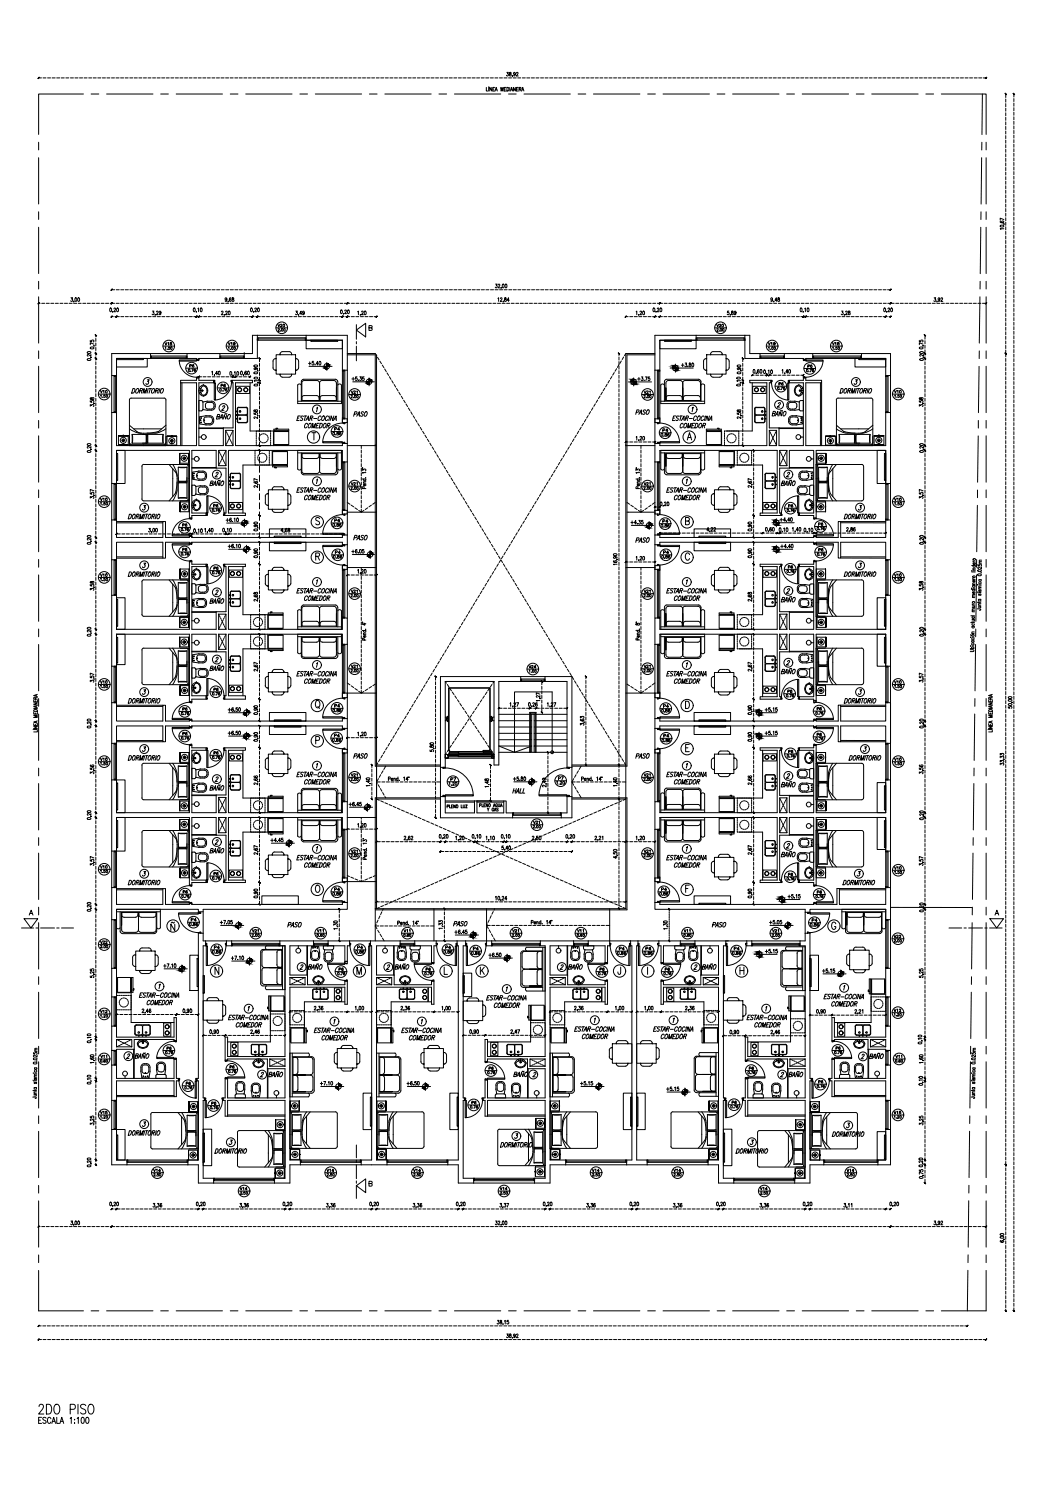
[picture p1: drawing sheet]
<svg xmlns="http://www.w3.org/2000/svg" width="420mm" height="594mm" viewBox="0 0 420 594" stroke-linecap="round" stroke-linejoin="round" font-family="sans-serif">
<defs><g id="words">
<text font-size="7.5" x="14.5" y="562.3">2DO PISO</text>
<g font-size="5.3">
<text x="85" y="167.6">BAÑO</text>
<text x="305.5" y="166.2">BAÑO</text>
<text x="82.2" y="194">BAÑO</text>
<text x="309" y="194">BAÑO</text>
<text x="251.2" y="216.6">PASO</text>
<text x="82.2" y="240.6">BAÑO</text>
<text x="309" y="240.2">BAÑO</text>
<text x="82.2" y="267.4">BAÑO</text>
<text x="309" y="268.5">BAÑO</text>
<text x="82.2" y="314.7">BAÑO</text>
<text x="309" y="313.6">BAÑO</text>
<text x="82.2" y="339.7">BAÑO</text>
<text x="309" y="341.1">BAÑO</text>
<text x="121.4" y="385.9">BAÑO</text>
<text x="277.6" y="385.9">BAÑO</text>
<text x="52.6" y="421.2">BAÑO</text>
<text x="344" y="421.2">BAÑO</text>
</g>
<g font-size="4.9">
<text x="139.3" y="166.5">PASO</text>
<text x="251.2" y="165.8">PASO</text>
<text x="119.9" y="171.1">COMEDOR</text>
<text x="268.8" y="171.1">COMEDOR</text>
<text x="119.9" y="199.7">COMEDOR</text>
<text x="266.7" y="199.7">COMEDOR</text>
<text x="139.3" y="215.5">PASO</text>
<text x="119.9" y="239.5">COMEDOR</text>
<text x="266.7" y="239.5">COMEDOR</text>
<text x="119.9" y="272.3">COMEDOR</text>
<text x="266.7" y="272.3">COMEDOR</text>
<text x="139.3" y="302">PASO</text>
<text x="251.2" y="302">PASO</text>
<text x="202.5" y="316.1">HALL</text>
<text x="119.9" y="345.4">COMEDOR</text>
<text x="266.7" y="345.4">COMEDOR</text>
<text x="113.2" y="369">PASO</text>
<text x="178.9" y="368.7">PASO</text>
<text x="281.5" y="369">PASO</text>
<text x="57.5" y="400">COMEDOR</text>
<text x="195.1" y="401.1">COMEDOR</text>
<text x="329.1" y="400.4">COMEDOR</text>
<text x="92.8" y="408.9">COMEDOR</text>
<text x="161.6" y="413.8">COMEDOR</text>
<text x="230" y="413.5">COMEDOR</text>
<text x="261.4" y="413.5">COMEDOR</text>
<text x="298.4" y="408.9">COMEDOR</text>
</g>
<g font-size="4.4">
<text x="131.9" y="172.2">P4</text>
<text x="131.9" y="208.5">P4</text>
<text x="262.1" y="208.8">P4</text>
<text x="131.9" y="293.9">P4</text>
<text x="262.5" y="293.9">P4</text>
<text x="177.8" y="311.1">P7</text>
<text x="220.8" y="310.8">P7</text>
<text x="131.9" y="354.9">P4</text>
<text x="261.4" y="354.9">P4</text>
<text x="75.1" y="366.9">P4</text>
<text x="84.3" y="377.8">P4</text>
<text x="141.1" y="377.8">P4</text>
<text x="176" y="377.8">P4</text>
</g>
<g font-size="4">
<text x="109.4" y="130.9">V20</text>
<text x="283.3" y="130.9">V20</text>
<text x="64.6" y="138.3">V18</text>
<text x="89.6" y="138.3">V19</text>
<text x="304.1" y="138.3">V19</text>
<text x="329.5" y="138.3">V18</text>
<text x="74.4" y="147.1">P6</text>
<text x="319.6" y="147.1">P6</text>
<text x="86.8" y="154.9">P6</text>
<text x="308" y="154.2">P6</text>
<text x="38.8" y="157.3">V10</text>
<text x="138.3" y="157.3">V21</text>
<text x="254.7" y="157.3">V21</text>
<text x="353.8" y="157.3">V10</text>
<text x="262.1" y="172.5">P4</text>
<text x="138.3" y="193.7">V21</text>
<text x="254.7" y="193.7">V21</text>
<text x="38.8" y="200">V10</text>
<text x="84" y="202.5">P6</text>
<text x="311.9" y="202.5">P6</text>
<text x="353.8" y="200">V10</text>
<text x="323.8" y="209.9">P6</text>
<text x="71.6" y="210.3">P6</text>
<text x="71.6" y="219.8">P6</text>
<text x="132.3" y="220.8">P4</text>
<text x="262.5" y="220.8">P4</text>
<text x="323.8" y="219.8">P6</text>
<text x="84" y="227.2">P6</text>
<text x="311.9" y="226.8">P6</text>
<text x="38.8" y="230">V10</text>
<text x="353.8" y="230">V10</text>
<text x="138.3" y="236.4">V21</text>
<text x="254.7" y="236.4">V21</text>
<text x="138.3" y="266.3">V21</text>
<text x="208.8" y="266.3">V24</text>
<text x="254.7" y="266.3">V21</text>
<text x="38.8" y="272.3">V10</text>
<text x="84" y="275.5">P6</text>
<text x="353.8" y="272.3">V10</text>
<text x="131.9" y="281.9">P4</text>
<text x="262.5" y="281.9">P4</text>
<text x="311.5" y="276.2">P6</text>
<text x="71.6" y="283.3">P6</text>
<text x="323.1" y="282.9">P6</text>
<text x="71.6" y="292.8">P6</text>
<text x="323.1" y="293.2">P6</text>
<text x="311.9" y="299.9">P6</text>
<text x="38.8" y="303">V10</text>
<text x="84" y="300.6">P6</text>
<text x="353.8" y="303">V10</text>
<text x="138.3" y="309.4">V21</text>
<text x="254.7" y="309.4">V21</text>
<text x="210.6" y="328.1">V21</text>
<text x="138.3" y="339.7">V21</text>
<text x="254.7" y="339.7">V21</text>
<text x="38.8" y="345.7">V10</text>
<text x="353.8" y="346.1">V10</text>
<text x="84" y="348.5">P6</text>
<text x="311.9" y="348.9">P6</text>
<text x="71.6" y="355.6">P6</text>
<text x="323.5" y="356">P6</text>
<text x="99.1" y="371.1">V21</text>
<text x="124.9" y="371.1">V11</text>
<text x="159.5" y="371.1">V11</text>
<text x="202.5" y="371.1">V21</text>
<text x="228.2" y="371.1">V11</text>
<text x="270.6" y="371.1">V11</text>
<text x="305.5" y="371.1">V21</text>
<text x="321.4" y="366.9">P4</text>
<text x="38.8" y="375.7">V22</text>
<text x="353.8" y="373.2">V22</text>
<text x="187" y="378.2">P4</text>
<text x="244.8" y="378.2">P4</text>
<text x="255.4" y="378.2">P4</text>
<text x="290.3" y="378.2">P4</text>
<text x="133.7" y="386.3">P6</text>
<text x="168.3" y="386.3">P6</text>
<text x="237.1" y="386.3">P6</text>
<text x="263.2" y="386.3">P6</text>
<text x="38.8" y="403.2">V12</text>
<text x="353.8" y="402.9">V12</text>
<text x="65.3" y="417.7">P6</text>
<text x="330.9" y="417.7">P6</text>
<text x="39.2" y="421.2">V11</text>
<text x="90.3" y="425.1">P6</text>
<text x="193" y="425.8">P6</text>
<text x="296.3" y="425.8">P6</text>
<text x="354.5" y="421.2">V11</text>
<text x="73" y="431.8">P6</text>
<text x="323.8" y="431.1">P6</text>
<text x="38.8" y="443.4">V15</text>
<text x="83.3" y="439.6">P6</text>
<text x="186.3" y="439.2">P6</text>
<text x="289.6" y="439.2">P6</text>
<text x="353.8" y="443.4">V15</text>
<text x="60" y="466.4">V14</text>
<text x="128.8" y="466.4">V14</text>
<text x="163" y="466.4">V14</text>
<text x="233.9" y="466.4">V14</text>
<text x="266.3" y="466.4">V14</text>
<text x="335.1" y="466.4">V14</text>
<text x="94.2" y="473.4">V14</text>
<text x="197.6" y="473.4">V14</text>
<text x="300.6" y="473.4">V14</text>
</g>
</g></defs>
<!-- layer: 04 -->
<g fill="none" stroke="#000" stroke-width=".4">
<path d="M33.1 37.3h-17.8v16.1M36.2 37.3h3M42.3 37.3h18.4M63.8 37.3h3M69.9 37.3h18.4M91.4 37.3h3M97.5 37.3h18.4M119 37.3h3M125.1 37.3h18.4M146.6 37.3h3M152.7 37.3h18.4M174.2 37.3h3"/>
<path d="M180.3 37.3h18.4M201.8 37.3h3M207.9 37.3h18.4M229.4 37.3h3M235.5 37.3h18.4M257 37.3h3M263.1 37.3h18.4M284.5 37.3h3.1M290.7 37.3h18.4M312.1 37.3h3.1M318.3 37.3h18.4M339.7 37.3h3.1"/>
<path d="M345.9 37.3h18.4M367.3 37.3h3.1M373.5 37.3h17.7v16.1M389.8 37.3l-.2 16.1M15.3 56.4v3.1M389.6 56.4l-.1 3.1M391.2 56.4v3.1M15.3 62.6v18.4M389.5 62.6l-.2 18.4M391.2 62.6v18.4M15.3 84v3.1M15.3 90.2v18.4"/>
<path d="M389.1 90.2l-.2 18.4M389.2 84v3.1M391.2 84v3.1M391.2 90.2v18.4M15.3 111.6v3.1M15.3 117.8v18.4M388.8 117.8l-.3 18.4M388.9 111.6l-.1 3.1M391.2 111.6v3.1M391.2 117.8v18.4M15.3 139.2v3.1M100.2 133.1h1.9v9.2h-5.2v-2h3.3z"/>
<path d="M102.1 135h.1M121.5 133.1h16.3v13.8h-2v-11.9h-14.3zM141.4 131l3.7-2.7v5.4zM141.4 128.8v5.8M141.4 135.6v.9M141.4 137.4v5.8M146.4 130.1l1.1-.1 .1-.6-1.2-.2v1.9l1.2-.1 .1-.5-.5-.4M259.8 133.1h16.4v1.9h-14.4v11.9h-2zM295.5 135h.1M295.5 133.1h2v7.2h4v2h-6zM388.5 139.2v3.1M391.2 139.2v3.1"/>
<path d="M15.3 145.3v18.5M44.3 140.3h15.4v2h-13.5v6.7h-1.9zM52.7 154.2h.5a1.1 1.1 0 0 1 .2 1.2 1.1 1.1 0 0 1-1.2 .6zM54.2 154.4l.3-.2a.96 .96 0 0 1 .5 1.1 .96 .96 0 0 1-.9 .7l-.3-.7zM55.5 155h.8l.2-.7-.8-.1-.5 1.8M56 155l.2 1M56.7 156l.5-1.8v1.8l1.1-1.8-.5 1.8M58.5 150.7h.7l-.6 .7h.2a.59 .59 0 0 1 0 .9 .59 .59 0 0 1-.9-.1M58.8 154.2l-.5 1.8M59.2 154.2h.9M59.6 154.2l-.5 1.8M60.5 154.4l.6-.2a1.08 1.08 0 0 1 .1 1.1 1.08 1.08 0 0 1-1 .6z"/>
<path d="M61.8 155h.8l.2-.7-.8-.1-.5 1.8M62.2 155l.3 1M63.5 154.2l-.6 1.8M64.2 154.3l.4-.1a1.08 1.08 0 0 1 .1 1.1 1.08 1.08 0 0 1-.9 .6l-.2-.6zM78 142.6v-.3h-3.8v-2h13v2h-8.3v.3M78.9 150.9h5.9v1h-5.9v24.9h9.7v-7h3.9v-17.9h-.4v-1h8.1v1h-6.8v24.9h42.4v-.8h2v7.3h-2v-4.6h-45.2v24.9h6.8v1h-8.2v-1h.5v-17.8h-3.9v-7.1h-9.7v24.9h5.7v1h-5.7M78.9 150h-.9v.9h-6.3v1h6.3v24.9h-31.8v-13.1h-1.9v28.2h1.9v-13.2h28.9v26.9h1M96.9 140.3h.1M313.2 151.9h5.5v24.9h-9.6v-7h-3.9v-17.9h.7v-1h-8.4v1h6.7v24.9h-42.4v-.8h-2v7.3h2v-4.6h46.6v24.9h-6.8v1h8.2v-1h-.5v-17.8h3.9v-7.1h9.6v24.9h-5.6v1h5.6M313.2 150.9h5.5M318.7 142.6v-.3h-7.5v-2h11.3v2h-2.8v.3M318.7 150h1v.9h6.3v1h-6.3v24.9h31.7v-13.1h1.9v28.2h-1.9v-13.2h-27.6v26.9"/>
<path d="M333.7 154.2h.5a1.13 1.13 0 0 1 .1 1.2 1.13 1.13 0 0 1-1.1 .6zM335.2 154.4l.6-.2a1.08 1.08 0 0 1 .1 1.1 1.08 1.08 0 0 1-1 .6l-.1-.6zM336.5 155h.8l.2-.7-.8-.1-.5 1.8M336.9 155l.3 1M337.7 156l.5-1.8v1.8l1.1-1.8-.5 1.8M339.4 150.7h.8l-.6 .7h.2a.59 .59 0 0 1 0 .9 .59 .59 0 0 1-.9-.1M339.8 154.2l-.5 1.8M340.1 154.2h1M340.6 154.2l-.5 1.8M341.5 154.4l.6-.2a1.11 1.11 0 0 1-.9 1.7l-.1-.6zM341.8 140.3h11.5v8.7h-1.9v-6.7h-9.6zM342.7 155l1-.1 .1-.6-.8-.1-.5 1.8"/>
<path d="M343.2 155l.3 1M344.4 154.2l-.4 1.8M345 154.4l.6-.2a1.11 1.11 0 0 1-.9 1.7l-.1-.6zM388.5 145.4l-.3 18.4M391.2 145.3v18.5M15.3 166.8v3.1M15.3 172.9v18.5M86.7 178.7h3v6.1h-3zM88.3 161.5l.4-.5 .4 .1 .1 .5-1.3 1.2h1M89.5 170.8h3v6h-3zM118 165.9h.6M119.1 165.1h-.9l-.4 1.8h.9"/>
<path d="M120.4 165.3a.5 .5 0 0 0-.7-.2 .5 .5 0 0 0-.2 .7l.4 .2a.53 .53 0 0 1 0 .8 .53 .53 0 0 1-.8-.2M120.7 165.1h1M121.2 165.1l-.5 1.8M121.3 166.9l1.1-1.8v1.8M123.1 165.9l.8-.1 .2-.6-.8-.1-.5 1.8M124.5 171.7v2.9M125.6 161.9l.4-.3-.4 1.8M127.4 165.5a.56 .56 0 0 0-.7-.4 .56 .56 0 0 0-.4 .6l.1 1.2 .7-.4M128.1 165.2l.5-.1a1.08 1.08 0 0 1 .1 1.1 1.08 1.08 0 0 1-1 .6l-.1-.6zM130.3 165.5a.56 .56 0 0 0-.6-.4 .56 .56 0 0 0-.5 .6l.1 1.2 .8-.4M130.9 165.1l-.5 1.8M132.3 166.9l1.1-1.8v1.8"/>
<path d="M132.5 165.1l-.5 1.8-.5-1.8-.5 1.8M135.8 166.2h2v1.5h-2zM135.8 166.2v1.5M259.8 166.2v1.5h2v-1.5M259.8 166.2h2M259.8 166.2v1.5M261.8 166.2v1.5M267 165.9h.6M268.1 165.1h-.8l-.5 1.8h.9M269.4 165.3a.5 .5 0 0 0-.7-.2 .5 .5 0 0 0-.1 .7l.3 .2a.53 .53 0 0 1 0 .8 .53 .53 0 0 1-.8-.2M269.7 165.1h1M270.2 165.1l-.5 1.8"/>
<path d="M270.3 166.9l1.1-1.8v1.8M272.1 165.9l.8-.1 .2-.6-.8-.1-.5 1.8M272.7 174.6l.9-2.9 .8 2.9M273 173.6h1.1M274.6 161.9l.4-.3-.4 1.8M276.4 165.5a.56 .56 0 0 0-.7-.4 .56 .56 0 0 0-.4 .6l.1 1.2 .7-.4M277 165.3l.6-.2a1.08 1.08 0 0 1 .1 1.1 1.08 1.08 0 0 1-1 .6l-.1-.6zM279.4 165.5a.56 .56 0 0 0-.7-.4 .56 .56 0 0 0-.4 .6v1.2l.8-.4M280 165.1l-.6 1.8M281.3 166.9l1.1-1.8v1.8M281.5 165.1l-.5 1.8-.5-1.8-.5 1.8M305.2 170.8h2.9v6h-2.9z"/>
<path d="M308.8 160.2a.41 .41 0 0 1 .4-.4 .41 .41 0 0 1 .4 .5l-1.2 1.3h.9M309.3 178.7h2.9v6.1h-2.9zM388.1 173l-.2 18.4M388.2 166.8v3.1M391.2 166.8v3.1M391.2 172.9v18.5M15.3 194.4v3.1M85.7 187.8l.4-.4 .5 .2-1.3 1.6h.9M118 194.5h.6M119.1 193.6h-.9l-.4 1.8h.9M120.4 193.9a.5 .5 0 0 0-.7-.3 .5 .5 0 0 0-.2 .8l.4 .1a.52 .52 0 0 1-.1 .8 .52 .52 0 0 1-.7-.2M120.7 193.6h1"/>
<path d="M121.2 193.6l-.5 1.8M121.3 195.4l1.1-1.8v1.8M123.1 194.5l.8-.1 .2-.7-.8-.1-.5 1.8M125.6 190.5l.4-.4-.4 1.8M127.4 194a.57 .57 0 0 0-.7-.4 .57 .57 0 0 0-.4 .7l.1 1.1 .7-.4M128.1 193.7l.2-.1a.94 .94 0 0 1 .4 1.1 .94 .94 0 0 1-1 .6l-.1-.6zM130.3 194a.57 .57 0 0 0-.6-.4 .57 .57 0 0 0-.5 .7l.1 1.1 .8-.4M130.9 193.6l-.5 1.8M132.3 195.4l1.1-1.8v1.8M132.5 193.6l-.5 1.8-.5-1.8-.5 1.8M264.8 194.5h.5M265.9 193.6h-.9l-.5 1.8h.9"/>
<path d="M267.1 193.9a.5 .5 0 0 0-.7-.3 .5 .5 0 0 0-.1 .8l.4 .1a.52 .52 0 0 1-.1 .8 .52 .52 0 0 1-.8-.2M267.5 193.6h.9M267.9 193.6l-.4 1.8M268.1 195.4l1-1.8 .1 1.8M269.8 194.5l.8-.1 .2-.7-.8-.1-.5 1.8M272.3 190.5l.5-.4-.5 1.8M274.1 194a.57 .57 0 0 0-.7-.4 .57 .57 0 0 0-.4 .7l.1 1.1 .8-.4M274.9 193.7l.1-.1a.94 .94 0 0 1 .4 1.1 .94 .94 0 0 1-1 .6l-.1-.6zM277.1 194a.57 .57 0 0 0-.7-.4 .57 .57 0 0 0-.4 .7l.1 1.1 .7-.4M277.7 193.6l-.5 1.8M279 195.4l1.1-1.8 .1 1.8M279.2 193.6l-.5 1.8-.5-1.8-.5 1.8"/>
<path d="M312.5 187.8a.41 .41 0 0 1 .4-.4 .41 .41 0 0 1 .4 .5l-1.3 1.3h1M387.8 194.5v3M391.2 194.4v3.1M15.3 200.5v18.5M51.4 204.1h.5a1.13 1.13 0 0 1 .1 1.2 1.13 1.13 0 0 1-1.1 .6zM52.8 204.3l.6-.2a1.08 1.08 0 0 1 .1 1.1 1.08 1.08 0 0 1-.9 .6l-.1-.6zM54.1 204.9l.8-.1 .3-.7h-.8l-.6 1.8M54.6 204.9l.2 1M55.3 205.9l.5-1.8v1.8l1.1-1.8-.5 1.8M57.1 200.6h.7l-.6 .7h.2a.6 .6 0 0 1 0 .8 .6 .6 0 0 1-.8 0M57.4 204.1l-.5 1.8M57.8 204.1h1"/>
<path d="M58.3 204.1l-.5 1.8M59.1 204.3l.6-.2a1.11 1.11 0 0 1-.9 1.7l-.1-.6zM60.4 204.9l.9-.1 .1-.7h-.8l-.5 1.8M60.9 204.9l.2 1M62.1 204.1l-.5 1.8M62.6 204.3l.6-.2a1.11 1.11 0 0 1-.8 1.7l-.2-.6zM76.1 215.5v-.3h59.7v1h2M126.8 205.8l-.6-.4-.7 .1-.2 .8 1.3 .7 .2 .9-.6 .4-.9-.4M135.8 202.5v1.5h2v-1.5M135.8 202.5v1.5M135.8 202.5h2M137.8 212.3h-2v1h-59.7v-.4h-1v.4h-9.4v-6.3h-1.1v6.3h-18.4v-7h-1.9v15.8h1.9v-6.9h18.4v6.3h1.1v-6.3h9.4v.3"/>
<path d="M137.8 202.5v1.5M259.8 212.3h2v1h61v-.4h1v.4h8.8v-6.3h.9v6.3h17.9v-7h1.9v15.8h-1.9v-6.9h-17.9v6.3h-.9v-6.3h-8.8v.3M259.8 202.5v1.5h2v-1.5M259.8 202.5h2M259.8 202.5v1.5M261.8 202.5v1.5M272 206.8l1.3-.2 .2-.4-.2-.7-1.3-.1v2.9l1.4-.3 .1-.7-.5-.5M322.8 215.5v-.3h-61v1h-2M335.4 204.1h.5a1.13 1.13 0 0 1 .1 1.2 1.13 1.13 0 0 1-1.1 .6zM336.8 204.3l.4-.2a.95 .95 0 0 1 .4 1.1 .95 .95 0 0 1-1 .6zM338.2 204.9l.8-.1 .2-.7h-.8l-.5 1.8M338.6 204.9l.3 1"/>
<path d="M339.3 205.9l.5-1.8 .1 1.8 1.1-1.8-.6 1.8M341.1 200.6h.8l-.4 .7a.6 .6 0 0 1 0 .9 .6 .6 0 0 1-.9-.1M341.5 204.1l-.5 1.8M341.8 204.1h1M342.3 204.1l-.5 1.8M343.2 204.3l.5-.2a.94 .94 0 0 1 .2 1.2 .94 .94 0 0 1-1.1 .3zM344.4 204.9l.9-.1 .2-.7h-.8l-.5 1.8M344.9 204.9l.2 1M346.1 204.1l-.5 1.8M346.7 204.3l.6-.2a1.08 1.08 0 0 1 .1 1.1 1.08 1.08 0 0 1-1 .6l-.1-.6zM387.8 200.5l-.3 18.5M391.2 200.5v18.5"/>
<path d="M15.3 222v3.1M15.3 228.1v18.5M51.4 227h.5a1.09 1.09 0 0 1 .1 1.2 1.09 1.09 0 0 1-1.1 .5zM52.8 227.2l.6-.2a1.04 1.04 0 0 1 .1 1.1 1.04 1.04 0 0 1-.9 .6l-.1-.6zM54.1 227.8l.8-.1 .3-.7h-.8l-.6 1.7M54.6 227.8l.2 .9M55.3 228.7l.5-1.7v1.7l1.1-1.7-.5 1.7M57.1 223.5h.7l-.6 .7h.2a.59 .59 0 0 1 0 .8 .59 .59 0 0 1-.8-.1M57.4 227l-.5 1.7M57.8 227h1M58.3 227l-.5 1.7M59.1 227.2l.6-.2a1.07 1.07 0 0 1 .1 1.1 1.07 1.07 0 0 1-1 .6l-.1-.6z"/>
<path d="M60.4 227.8l.9-.1 .1-.7h-.8l-.5 1.7M60.9 227.8l.2 .9M62.1 227l-.5 1.7M62.6 227.2l.6-.2a1.07 1.07 0 0 1 .1 1.1 1.07 1.07 0 0 1-.9 .6l-.2-.6zM75.1 222.9v26.8h-28.9v-13.5h-1.9v28.2h1.9v-12.7h28.9v26.8h1M75.1 222.9h1M76.1 223.9h5.7v.9h-5.7v24.9h9.7v-6.9h3.9v-18h-.5M85.7 234.6l.4-.4 .5 .1-1.3 1.7h.9M89.2 223.9h8.2v.9h-6.8v24.9h45.2v-4.4h2v10.4h-2v-4h-45.2v24.4h6.8v1.4h-8.2v-1.4h.5v-17.4h-3.9v-7h-9.7v24.4h5.7v1.4h-5.7M118 234.4h.6M119.1 233.6h-.9l-.4 1.7h.9M120.4 233.8a.5 .5 0 0 0-.7-.2 .5 .5 0 0 0-.2 .7l.4 .2a.52 .52 0 0 1-.1 .8 .52 .52 0 0 1-.7-.2"/>
<path d="M120.7 233.6h1M121.2 233.6l-.5 1.7M121.3 235.3l1.1-1.7v1.7M123.1 234.4l.8-.1 .2-.6-.8-.1-.5 1.7M125.3 220.8l1.3-.1 .2-.5-.2-.6-1.3-.2v2.9M125.6 230.4l.4-.3-.4 1.8M126 220.8l.8 1.5M127.4 234a.56 .56 0 0 0-.7-.4 .56 .56 0 0 0-.4 .6l.1 1.1 .7-.4M128.1 233.7l.5-.1a1.04 1.04 0 0 1 .1 1.1 1.04 1.04 0 0 1-1 .6l-.1-.6zM130.3 234a.56 .56 0 0 0-.6-.4 .56 .56 0 0 0-.5 .6l.1 1.1 .8-.4M130.9 233.6l-.5 1.7M132.3 235.3l1.1-1.7v1.7"/>
<path d="M132.5 233.6l-.5 1.7-.5-1.7-.5 1.7M135.8 225.9v-1.4h2v1.4M135.8 224.5v1.4M135.8 225.9h2M137.8 224.5v1.4M259.8 225.9v-1.4h2v1.4M259.8 225.9h2M259.8 224.5v1.4M261.8 224.5v1.4M264.8 234.4h.5M265.9 233.6h-.9l-.5 1.7h.9M267.1 233.8a.5 .5 0 0 0-.7-.2 .5 .5 0 0 0-.1 .7l.4 .2a.52 .52 0 0 1-.1 .8 .52 .52 0 0 1-.8-.2"/>
<path d="M267.5 233.6h.9M267.9 233.6l-.4 1.7M268.1 235.3l1-1.7 .1 1.7M269.8 234.4l.8-.1 .2-.6-.8-.1-.5 1.7M272.3 230.4l.5-.3-.5 1.8M273.6 220.1a.85 .85 0 0 0-1.1-.7 .85 .85 0 0 0-.6 1.1v.7a.85 .85 0 0 0 .6 1.1 .85 .85 0 0 0 1.1-.7M274.1 234a.56 .56 0 0 0-.7-.4 .56 .56 0 0 0-.4 .6l.1 1.1 .8-.4M274.9 233.7l.4-.1a1.04 1.04 0 0 1 .1 1.1 1.04 1.04 0 0 1-1 .6l-.1-.6zM277.1 234a.56 .56 0 0 0-.7-.4 .56 .56 0 0 0-.4 .6l.1 1.1 .7-.4M277.7 233.6l-.5 1.7M279 235.3l1.1-1.7 .1 1.7M279.2 233.6l-.5 1.7-.5-1.7-.5 1.7"/>
<path d="M312.5 234a.41 .41 0 0 1 .4-.4 .41 .41 0 0 1 .4 .5l-1.3 1.3h1M322.8 223.9h-5.6v.9h5.6v24.9h-9.6v-6.9h-3.9v-18h.5v-.9h-8.2v.9h6.8v24.9h-46.6v-4.4h-2v10.4h2v-4h46.6v24.8h-6.8v1h8.2v-1h-.5v-17.8h3.9v-7h9.6v24.8h-5.6v1h5.6M322.8 222.9h1M323.8 222.9v26.8h27.6v-13.5h1.9v28.2h-1.9v-12.7h-27.6v26.4h-1M335.4 227h.5a1.09 1.09 0 0 1 .1 1.2 1.09 1.09 0 0 1-1.1 .5zM336.8 227.2l.4-.2a.92 .92 0 0 1 .4 1.1 .92 .92 0 0 1-1 .6zM338.2 227.8l.8-.1 .2-.7h-.8l-.5 1.7M338.6 227.8l.3 .9M339.3 228.7l.5-1.7 .1 1.7 1.1-1.7-.6 1.7M341.1 223.5h.8l-.6 .7a.55 .55 0 0 1 .1 .8 .55 .55 0 0 1-.8-.1M341.5 227l-.5 1.7M341.8 227h1"/>
<path d="M342.3 227l-.5 1.7M343.3 227h.4a.92 .92 0 0 1 .2 1.1 .92 .92 0 0 1-1.1 .4zM344.4 227.8l.9-.1 .2-.7h-.8l-.5 1.7M344.9 227.8l.2 .9M346.1 227l-.5 1.7M346.7 227.2l.6-.2a1.04 1.04 0 0 1 .1 1.1 1.04 1.04 0 0 1-1 .6l-.1-.6zM387.4 228.1l-.2 18.5M387.5 222.1l-.1 3M391.2 222v3.1M391.2 228.1v18.5M15.3 249.6v3.1M15.3 255.7v18.5"/>
<path d="M86.7 243.7h3v6h-3zM86.7 251.7h3v6h-3zM309.3 243.7h2.9v6h-2.9zM309.3 251.7h2.9v6h-2.9zM387.1 255.7l-.3 18.5M387.1 249.6v3.1M391.2 249.6v3.1M391.2 255.7v18.5M15.3 277.2v3.1M51.4 277.2h.5a1.12 1.12 0 0 1 .1 1.2 1.12 1.12 0 0 1-1.1 .6zM52.8 277.5l.6-.3a1.07 1.07 0 0 1 .2 1.2 1.07 1.07 0 0 1-1 .5l-.1-.5zM54.1 278.1l.8-.1 .3-.7-.8-.1-.6 1.8"/>
<path d="M54.6 278.1l.2 .9M55.3 279l.5-1.8v1.8l1.1-1.8-.5 1.8M57.1 273.7h.7l-.6 .7a.55 .55 0 0 1 .2 .9 .55 .55 0 0 1-.8-.1M57.4 277.2l-.5 1.8M57.8 277.2h1M58.3 277.2l-.5 1.8M59.1 277.5l.6-.3a1.1 1.1 0 0 1-.9 1.7l-.1-.5zM60.4 278.1l.9-.1 .1-.7-.8-.1-.5 1.8M60.9 278.1l.2 .9M62.1 277.2l-.5 1.8M62.6 277.5l.6-.3a1.1 1.1 0 0 1-.8 1.7l-.2-.5zM85.7 261.3l.4-.5 .5 .2-1.3 1.7h.9"/>
<path d="M118 267.3h.6M119.1 266.5h-.9l-.4 1.8h.9M120.4 266.7a.51 .51 0 0 0-.7-.2 .51 .51 0 0 0-.2 .8l.4 .1a.52 .52 0 0 1-.1 .8 .52 .52 0 0 1-.7-.2M120.7 266.5h1M121.2 266.5l-.5 1.8M121.3 268.3l1.1-1.8v1.8M123.1 267.3h.8l.2-.8h-.8l-.5 1.8M125.6 278.1l.2-.1a1.5 1.5 0 0 1 1.2 1.4 1.5 1.5 0 0 1-1.2 1.5 1.96 1.96 0 0 1-.2-2.8zM125.6 263.3l.4-.3-.4 1.8M127.4 266.9a.56 .56 0 0 0-.7-.4 .56 .56 0 0 0-.4 .6l.1 1.2 .7-.4M128 266.7l.6-.2a1.07 1.07 0 0 1 .1 1.1 1.07 1.07 0 0 1-1 .6l-.1-.6zM130.3 266.9a.56 .56 0 0 0-.6-.4 .56 .56 0 0 0-.5 .6l.1 1.2 .8-.4"/>
<path d="M130.9 266.5l-.5 1.8M132.3 268.3l1.1-1.8v1.8M132.5 266.5l-.5 1.8-.5-1.8-.5 1.8M135.8 275.1v1.8h2v-1.8M135.8 275.1v1.8M135.8 275.1h2M137.8 275.1v1.8M174.8 268.5h31.8v1.9h-8.7M226.9 268.5h-10.7v1.9h8.8M259.8 275.1v1.8h2v-1.8M259.8 275.1h2M259.8 275.1v1.8"/>
<path d="M261.8 275.1v1.8M264.8 267.3h.5M265.9 266.5h-.9l-.5 1.8h.9M267.1 266.7a.51 .51 0 0 0-.7-.2 .51 .51 0 0 0-.1 .8l.4 .1a.52 .52 0 0 1-.1 .8 .52 .52 0 0 1-.8-.2M267.5 266.5h.9M267.9 266.5l-.4 1.8M268.1 268.3l1-1.8 .1 1.8M269.8 267.3h.8l.2-.8h-.8l-.5 1.8M272 278.3a1.56 1.56 0 0 1 1.5 .9 1.56 1.56 0 0 1-.4 1.8l-1.1 .1zM272.3 263.3l.5-.3-.5 1.8M274.1 266.9a.56 .56 0 0 0-.7-.4 .56 .56 0 0 0-.4 .6l.1 1.2 .8-.4M274.7 266.7l.6-.2a1.07 1.07 0 0 1 .1 1.1 1.07 1.07 0 0 1-1 .6l-.1-.6z"/>
<path d="M277.1 266.9a.56 .56 0 0 0-.7-.4 .56 .56 0 0 0-.4 .6l.1 1.2 .7-.4M277.7 266.5l-.5 1.8M279 268.3l1.1-1.8 .1 1.8M279.2 266.5l-.5 1.8-.5-1.8-.5 1.8M312.5 262.6a.41 .41 0 0 1 .4-.5 .41 .41 0 0 1 .4 .6l-1.3 1.2h1M335.4 277.2h.5a1.12 1.12 0 0 1 .1 1.2 1.12 1.12 0 0 1-1.1 .6zM336.8 277.5l.7-.3a1.07 1.07 0 0 1 .1 1.2 1.07 1.07 0 0 1-1 .5zM338.2 278.1l.8-.1 .2-.7-.8-.1-.5 1.8M338.6 278.1l.3 .9M339.3 279l.5-1.8 .1 1.8 1.1-1.8-.6 1.8M341.1 273.7h.8l-.6 .7a.56 .56 0 0 1 .2 .9 .56 .56 0 0 1-.9-.1M341.5 277.2l-.5 1.8"/>
<path d="M341.8 277.2h1M342.3 277.2l-.5 1.8M343.2 277.5l.5-.3a.94 .94 0 0 1 .2 1.2 .94 .94 0 0 1-1.1 .4zM344.4 278.1l.9-.1 .2-.7-.8-.1-.5 1.8M344.9 278.1l.2 .9M346.1 277.2l-.5 1.8M346.7 277.5l.6-.3a1.07 1.07 0 0 1 .1 1.2 1.07 1.07 0 0 1-1 .5l-.1-.5zM386.8 277.2v3.1M391.2 277.2v3.1M15.3 283.4v18.4M51.4 299.9h.5a1.13 1.13 0 0 1 .1 1.2 1.13 1.13 0 0 1-1.1 .6zM57.1 296.4h.7l-.6 .7h.2a.59 .59 0 0 1 0 .8 .59 .59 0 0 1-.8-.1"/>
<path d="M57.4 299.9l-.5 1.8M57.8 299.9h1M58.3 299.9l-.5 1.8M62.1 299.9l-.5 1.8M75.1 288.4v-.3h-9.4v6.3h-1.1v-6.3h-18.4v6.9h-1.9v-16.1h1.9v7.2h18.4v-6.2h1.1v6.2h9.4v-.3h1v.3h59.7v-.9h2v3.9h-2v-1h-59.7v.3M76.1 295.8h-1v26.7h-28.9v-13h-1.9v28.2h1.9v-13.3h28.9v27.1M76.1 296.8h5.7v.9h-5.7v24.8h9.7v-7M89.2 296.8h8.2v.9h-6.8v24.8h45.2v-4.4h2v11h-2v-4.7h-45.2v24.9h6.8v.9h-8.2v-.9h.5v-17.9h-3.9v-7h-9.7v24.9h5.7v.9h-5.7M89.2 297.7h.5v17.8M125.3 293.8l1.3-.1 .2-.4-.2-.8-1.3-.2v2.9M126.1 280.3l.7 .8M135.8 297.4h2v1.4h-2z"/>
<path d="M135.8 297.4v1.4M259.8 285.2h2v.9h61v-.3h1v.3h8.8v-6.3h.9v6.3h17.9v-7.2h1.9v16.1h-1.9v-6.9h-17.9v6.3h-.9v-6.3h-8.8v.3h-1v-.3h-61v1h-2zM259.8 297.4h2v1.4h-2zM261.8 297.4v1.4M272 296.8h.9M273.5 295.4h-1.5v2.9h1.5M322.8 296.8h-5.6v.9h5.6v24.8h-9.6v-6.8h-3.9v-18h.5v-.9h-8.2v.9h6.8v24.8h-46.6v-4.4h-2v11h2v-4.7h46.6v24.9h-6.8v.9h8.2v-.9h-.5v-17.9h3.9v-7h9.6v24.9h-5.6v.9h5.6M322.8 295.8h1v26.7h27.6v-13h1.9v28.2h-1.9v-13.3h-27.6v27.1M337.4 299.9h.4a1.1 1.1 0 0 1 .2 1.2 1.1 1.1 0 0 1-1.2 .6zM343 296.4h.8l-.6 .7a.54 .54 0 0 1 .2 .8 .54 .54 0 0 1-.9-.1M343.4 299.9l-.5 1.8M343.7 299.9h1"/>
<path d="M344.3 299.9l-.6 1.8M348 299.9l-.4 1.8M386.7 283.4l-.2 18.4M391.2 283.4v18.4M15.3 304.8v3.1M15.3 311v18.4M52.8 300.1l.6-.2a1.08 1.08 0 0 1 .1 1.1 1.08 1.08 0 0 1-.9 .6l-.1-.6zM54.1 300.7l.8-.1 .3-.7h-.8l-.6 1.8M54.6 300.7l.2 1M55.3 301.7l.5-1.8v1.8l1.1-1.8-.5 1.8M59.1 300.1l.6-.2a1.11 1.11 0 0 1-.9 1.7l-.1-.6zM60.4 300.7l.9-.1 .1-.7h-.8l-.5 1.8"/>
<path d="M60.9 300.7l.2 1M62.6 300.1l.6-.2a1.11 1.11 0 0 1-.8 1.7l-.2-.6zM85.7 308.8l.4-.5 .5 .2-1.3 1.6h.9M86.7 316.5h3v6h-3zM118 307.3h.6M119.1 306.4h-.9l-.4 1.8h.9M120.4 306.7a.51 .51 0 0 0-.7-.2 .51 .51 0 0 0-.2 .7l.4 .2a.52 .52 0 0 1-.1 .8 .52 .52 0 0 1-.7-.2M120.7 306.4h1M121.2 306.4l-.5 1.8M121.3 308.2l1.1-1.8v1.8M121.7 307.7h.7M122 309.8a.56 .56 0 0 0-.7-.4 .56 .56 0 0 0-.4 .7v1l.4 .1 .5-.5"/>
<path d="M122.6 309.6l.6-.2a.92 .92 0 0 1 .2 1.2 .92 .92 0 0 1-1.1 .3zM123.1 307.3l.8-.1 .2-.7-.8-.1-.5 1.8M123.5 307.3l.2 .9M123.7 311.2l.4-1.8 .1 1.8 1-1.8-.4 1.8M124.5 307.5h1.2M125.6 310.2h.5M125.6 303.3l.4-.3-.4 1.8M126.7 309.4h-.9l-.5 1.8h.9M127.1 309.4h.5a1.09 1.09 0 0 1 .1 1.2 1.09 1.09 0 0 1-1.1 .6zM127.4 306.8a.57 .57 0 0 0-.7-.4 .57 .57 0 0 0-.4 .7l.1 1.1 .7-.4M128.1 306.5l.5-.1a1.07 1.07 0 0 1 .1 1.2 1.07 1.07 0 0 1-1 .6l-.1-.6zM128.6 309.6l.6-.2a.92 .92 0 0 1 .1 1.2 .92 .92 0 0 1-1.1 .3z"/>
<path d="M129.8 310.2l.9-.1 .2-.6-.8-.1-.5 1.8M130.3 310.2l.3 1M130.3 306.8a.57 .57 0 0 0-.7-.4 .57 .57 0 0 0-.4 .7l.1 1.1 .8-.4M130.9 306.4l-.5 1.8M132.3 308.2l1.1-1.8v1.8M132.5 306.4l-.5 1.8-.5-1.8-.5 1.8M132.7 307.7h.7M174.8 316.1h1.9M174.8 304.5h1.9M225 316.1h1.9M225 304.5h1.9M264.8 307.3h.5"/>
<path d="M265.9 306.4h-.9l-.5 1.8h.9M267.1 306.7a.51 .51 0 0 0-.7-.2 .51 .51 0 0 0-.1 .7l.4 .2a.52 .52 0 0 1-.1 .8 .52 .52 0 0 1-.8-.2M267.5 306.4h.9M267.9 306.4l-.4 1.8M268.1 308.2l1-1.8 .1 1.8M268.4 307.7h.7M268.7 309.8a.56 .56 0 0 0-.6-.4 .56 .56 0 0 0-.5 .7v1l.5 .1 .4-.5M269.4 309.6l.6-.2a.92 .92 0 0 1 .1 1.2 .92 .92 0 0 1-1.1 .3zM269.8 307.3l.8-.1 .2-.7-.8-.1-.5 1.8M270.3 307.3l.2 .9M270.4 311.2l.4-1.8 .1 1.8 1-1.8-.4 1.8M271.2 307.5h1.2"/>
<path d="M272.3 310.2h.5M272.3 303.3l.5-.3-.5 1.8M273.4 309.4h-.9l-.5 1.8h.9M273.8 309.4h.5a1.09 1.09 0 0 1 .1 1.2 1.09 1.09 0 0 1-1.1 .6zM274.1 306.8a.57 .57 0 0 0-.7-.4 .57 .57 0 0 0-.4 .7l.1 1.1 .8-.4M274.7 306.7l.6-.3a1.07 1.07 0 0 1 .1 1.2 1.07 1.07 0 0 1-1 .6l-.1-.6zM275.3 309.6l.6-.2a.92 .92 0 0 1 .1 1.2 .92 .92 0 0 1-1.1 .3zM276.6 310.2l.8-.1 .2-.6-.8-.1-.5 1.8M277 310.2l.3 1M277.1 306.8a.57 .57 0 0 0-.7-.4 .57 .57 0 0 0-.4 .7l.1 1.1 .7-.4M277.7 306.4l-.5 1.8M279 308.2l1.1-1.8 .1 1.8"/>
<path d="M279.2 306.4l-.5 1.8-.5-1.8-.5 1.8M279.4 307.7h.7M309.3 316.6h2.9v5.9h-2.9zM312.5 307.5a.42 .42 0 0 1 .4-.5 .42 .42 0 0 1 .4 .6l-1.3 1.2h1M338.8 300.1l.6-.2a1.11 1.11 0 0 1-.9 1.7l-.1-.6zM340.1 300.7l.9-.1 .1-.7h-.8l-.5 1.8M340.6 300.7l.2 1M341.3 301.7l.5-1.8v1.8l1.1-1.8-.5 1.8M345.1 300.1l.3-.2a.96 .96 0 0 1 .5 1.1 .96 .96 0 0 1-1 .7l-.2-.7zM346.4 300.7l.8-.1 .2-.7h-.8l-.5 1.8M346.8 300.7l.3 1M348.6 300.1l.6-.2a1.08 1.08 0 0 1 .1 1.1 1.08 1.08 0 0 1-1 .6z"/>
<path d="M386.4 311l-.2 18.4M386.5 304.8l-.1 3.1M391.2 304.8v3.1M391.2 311v18.4M15.3 332.4v3.1M15.3 338.6v18.4M85.7 333.7l.4-.4 .5 .1-1.3 1.6h.9M86.7 324.4h3v6.1h-3zM119.1 339.4h-.9l-.4 1.9h.9M120.4 339.7a.51 .51 0 0 0-.7-.2 .51 .51 0 0 0-.2 .7l.4 .2a.52 .52 0 0 1-.1 .8 .52 .52 0 0 1-.7-.2M120.7 339.4h1M121.2 339.4l-.5 1.9"/>
<path d="M125.6 336.3l.4-.3-.4 1.8M127.4 339.9a.56 .56 0 0 0-.7-.4 .56 .56 0 0 0-.4 .6l.1 1.2 .7-.5M128.1 339.5l.5-.1a1.07 1.07 0 0 1 .1 1.2 1.07 1.07 0 0 1-1 .6l-.1-.6zM130.3 339.9a.56 .56 0 0 0-.6-.4 .56 .56 0 0 0-.5 .6l.1 1.2 .8-.5M130.9 339.4l-.5 1.9M132.5 339.4l-.5 1.9-.5-1.9-.5 1.9M188.3 322.6v-4.7h.9v4.7M199.9 322.6v-4.7h.9v4.7M203.4 322.6v1.9M222.7 322.6v1.9M265.9 339.4h-.9l-.5 1.9h.9M267.1 339.7a.51 .51 0 0 0-.7-.2 .51 .51 0 0 0-.1 .7l.4 .2a.52 .52 0 0 1-.1 .8 .52 .52 0 0 1-.8-.2"/>
<path d="M267.5 339.4h.9M267.9 339.4l-.4 1.9M272.3 336.3l.5-.3-.5 1.8M274.1 339.9a.56 .56 0 0 0-.7-.4 .56 .56 0 0 0-.4 .6l.1 1.2 .8-.5M274.7 339.7l.6-.3a1.07 1.07 0 0 1 .1 1.2 1.07 1.07 0 0 1-1 .6l-.1-.6zM277.1 339.9a.56 .56 0 0 0-.7-.4 .56 .56 0 0 0-.4 .6l.1 1.2 .7-.5M277.7 339.4l-.5 1.9M279.2 339.4l-.5 1.9-.5-1.9-.5 1.9M309.3 324.4h2.9v6.1h-2.9zM312.5 335.2a.41 .41 0 0 1 .4-.5 .41 .41 0 0 1 .4 .6l-1.3 1.3h1M386 338.6l-.2 18.3M386.1 332.4v3.1"/>
<path d="M391.2 332.4v3.1M391.2 338.6v18.4M44.3 352.2h1.9v6.7h18.4v-6.2h1.1v6.2h9.4v-.3h1v.3h59.7v-.7h2v2.7h-57.2v.9h-1.9v-.9h-32.5v4.1h-1.9zM51.4 349.3h.5a1.09 1.09 0 0 1 .1 1.3 1.09 1.09 0 0 1-1.1 .5zM52.8 349.6l.6-.3a1.04 1.04 0 0 1 .1 1.2 1.04 1.04 0 0 1-.9 .5l-.1-.6zM54.1 350.2l.8-.1 .3-.7-.8-.1-.6 1.8M54.6 350.2l.2 .9M55.3 351.1l.5-1.8v1.8l1.1-1.8-.5 1.8M57.1 345.9h.7l-.6 .7h.2a.59 .59 0 0 1 0 .8 .59 .59 0 0 1-.8-.1M57.4 349.3l-.5 1.8M57.8 349.3h1M58.3 349.3l-.5 1.8"/>
<path d="M59.1 349.6l.6-.3a1.07 1.07 0 0 1 .1 1.2 1.07 1.07 0 0 1-1 .5l-.1-.6zM60.4 350.2l.9-.1 .1-.7-.8-.1-.5 1.8M60.9 350.2l.2 .9M62.1 349.3l-.5 1.8M62.6 349.6l.6-.3a1.07 1.07 0 0 1 .1 1.2 1.07 1.07 0 0 1-.9 .5l-.2-.6zM118 340.3h.6M121.3 341.3l1.1-1.9v1.9M123.1 340.3l.8-.1 .2-.7-.8-.1-.5 1.9M125.6 351.4a1.33 1.33 0 0 1 1.4 .7 1.33 1.33 0 0 1-.3 1.6l-.5 .4a1.59 1.59 0 0 1-1.1-1.1 1.59 1.59 0 0 1 .5-1.6zM132.3 341.3l1.1-1.9v1.9M135.8 348.4v1.5h2v-1.5M135.8 348.4v1.5"/>
<path d="M135.8 348.4h2M137.8 348.4v1.5M259.8 358.2h2v.7h61v-.3h1v.3h8.3v-6.3h.9v6.3h18.4v-6.7h1.9v12.8h-1.9v-4.1h-30v1.1h-2v-1.1h-59.6zM259.8 348.4v1.5h2v-1.5M259.8 348.4h2M259.8 348.4v1.5M261.8 348.4v1.5M264.8 340.3h.5M268.1 341.3l1-1.9 .1 1.9M269.8 340.3l.8-.1 .2-.7-.8-.1-.5 1.9M272 352.6h.9M273.5 351.3h-1.5v2.8"/>
<path d="M279 341.3l1.1-1.9 .1 1.9M322.8 351.3h1M334.9 349.3h.5a1.09 1.09 0 0 1 .1 1.3 1.09 1.09 0 0 1-1.1 .5zM336.4 349.6l.6-.3a1.07 1.07 0 0 1 .1 1.2 1.07 1.07 0 0 1-1 .5l-.1-.6zM337.7 350.2l.9-.2 .1-.6-.8-.1-.5 1.8M338.2 350.2l.2 .9M338.9 351.1l.4-1.8 .1 1.8 1-1.8-.4 1.8M340.6 345.9h.8l-.6 .7h.2a.59 .59 0 0 1 0 .8 .59 .59 0 0 1-.9-.1M341 349.3l-.5 1.8M341.3 349.3h1M341.8 349.3l-.5 1.8M342.6 349.6l.4-.3a.94 .94 0 0 1 .5 1.1 .94 .94 0 0 1-1 .7l-.2-.7z"/>
<path d="M344 350.2l.8-.1 .2-.7-.8-.1-.5 1.8M344.4 350.2l.2 .9M345.6 349.3l-.5 1.8M346.2 349.6l.3-.3a.94 .94 0 0 1 .5 1.1 .94 .94 0 0 1-1 .7l-.2-.7zM8.5 368.3h4.8M9.6 364.6h5.4l-2.7 3.7zM11.6 363.1l.8-1.9 .7 1.9M11.9 362.5h.9M14.3 368.3h.9M15.3 360v3.1M15.3 366.2v18.4M16.1 368.3h5.5"/>
<path d="M22.5 368.3h1M24.4 368.3h4.8M69.2 365.9l-.3 .4-.6-.4-.4 .4M69.3 366.7v2.7l-1.5-2.7v2.7M89.9 373.4h2v1.9h-2zM130.2 373.4h8.5v1.9h-.9v6.2h-1v-6.2h-6.6zM147 373.4h11.8v1.9h-9.4v11.6h7v3.9h14.8v-1.4h1v9.1h-1v-6.7h-21.8v68.5h4.1v2h-10.2v-2h4.1v-85h-.4zM181.4 373.4h3.3v1.9h-.9v60.4M181.4 375.3h.4v85h-4.1v2h4.1v7.2h6.1v-1.9h-4.1v-30.9M193 373.4h2.1v1.9h-2.1zM250 373.4h3.1v1.9h-.5v85h4.2v2h-8.2v-2h2.1v-85h-.5v-1.9M288 373.4v1.9h-1v60.4"/>
<path d="M289 373.4h-13.3v1.9h9.4v11.6M296.3 373.4h2v1.9h-2zM331.6 366.6a.85 .85 0 0 0-1.1-.6 .85 .85 0 0 0-.6 1v.7a.86 .86 0 0 0 .9 1.1 .86 .86 0 0 0 .8-1.1h-.6M376.5 368.3h5.1M382.5 368.3h.9M384.3 368.3h5.5M385.7 366.2l-.2 18.3M385.8 360l-.1 3.1M390.7 368.3h1M391.2 360v3.1M391.2 366.2v18.4M392.6 368.3h5"/>
<path d="M392.7 364.6h5.4l-2.7 3.7zM394.8 363.1l.7-1.9 .7 1.9M395.1 362.5h.9M15.3 387.6v3.1M15.3 393.8v18.3M44.3 384.3h1.9v11.3h-1.9zM55.5 394.9h.6M56.7 394h-.9l-.5 1.8h.9M57.9 394.3a.51 .51 0 0 0-.7-.3 .51 .51 0 0 0-.1 .8l.5 .3a.55 .55 0 0 1-.3 .7 .55 .55 0 0 1-.7-.2M58.3 394h.9M58.7 394l-.4 1.8M58.9 395.8l1-1.8 .1 1.8"/>
<path d="M60.6 394.9l.8-.1 .2-.7-.8-.1-.5 1.8M63.1 390.9l.5-.4-.5 1.9M64.9 394.5a.57 .57 0 0 0-.7-.5 .57 .57 0 0 0-.4 .7l-.1 .5a.51 .51 0 0 0 .3 .7 .51 .51 0 0 0 .6-.5M65.5 394.3l.3-.3a.92 .92 0 0 1 .6 .9 .92 .92 0 0 1-.6 .8l-.4 .1-.3-.4zM67.9 394.5a.57 .57 0 0 0-.7-.5 .57 .57 0 0 0-.4 .7l-.2 .5a.51 .51 0 0 0 .4 .7 .51 .51 0 0 0 .6-.5M68.5 394l-.5 1.8M69.9 395.8l1-1.8 .1 1.8M70 394l-.5 1.8-.5-1.8-.5 1.8M86.8 383.8v2.9l-1.5-2.9v2.9M98.5 399.7l.4-.3-.5 1.8M115 387.9h6v2.9h-6zM119.4 383.3l.4-.4 .4 .1-.3 .9-.9 .8h.9"/>
<path d="M141.6 386.7v-2.9l.9 2.9 .9-2.9v2.9M149.4 387.9h6v2.9h-6zM153.8 383.3l.4-.4 .4 .1-.1 .6-1.2 1.1h1M156.9 383.7l.9-.1 .1-.7-.8-.1-.4 1.9 .9-.2 .2-.6-.3-.2M157.9 384.7l1-1.9 .1 1.9M158.3 384h.7M160.7 383l-.4 1.7-.5-1.7-.5 1.7M160.8 382.5l-.9 .2M161.3 383.1l.7-.3a1.08 1.08 0 0 1 .1 1.2 1.08 1.08 0 0 1-1 .6zM171.2 382v-6.7h-6.7v-1.9h8.6v1.9h-.9v6.7M176.2 383.8v2.9h1.3M190.6 383.8v2.9"/>
<path d="M191.1 385l1.1 1.7M192.2 383.8l-1.6 1.9M193.3 396h.5M194.4 395.1h-.9l-.5 1.8h.9M195.7 395.4a.51 .51 0 0 0-.7-.3 .51 .51 0 0 0-.3 .7l.5 .2a.53 .53 0 0 1-.1 .9 .53 .53 0 0 1-.7-.3M196 395.1h1M196.5 395.1l-.5 1.8M196.6 396.9l1.1-1.8v1.8M198.3 396l.9-.1 .2-.6-.9-.2-.4 1.8M200.9 392l.4-.4-.5 1.8M202.6 395.5a.56 .56 0 0 0-.6-.4 .56 .56 0 0 0-.5 .7l-.1 .4a.51 .51 0 0 0 .4 .7 .51 .51 0 0 0 .6-.4M203.2 395.4l.4-.3a.94 .94 0 0 1 .5 1.1 .94 .94 0 0 1-1 .7l-.2-.7z"/>
<path d="M205.6 395.5a.56 .56 0 0 0-.7-.4 .56 .56 0 0 0-.4 .7l-.1 .4a.51 .51 0 0 0 .3 .7 .51 .51 0 0 0 .7-.4M206.2 395.1l-.5 1.8M207.6 396.9l1-1.8 .1 1.8M207.7 395.1l-.4 1.8-.5-1.8-.5 1.8M218.2 387.9h6.1v2.9h-6.1zM222.6 383.3l.4-.4 .4 .1-.1 .6-1.1 1.1h.9M225.8 383.7l.8-.1 .2-.7-.8-.1-.5 1.9 .9-.2 .2-.6-.2-.2M226.7 384.7l1.1-1.9v1.9M227.1 384h.7M229.6 383l-.4 1.7-.6-1.7-.4 1.7M229.7 382.5l-.9 .2M230.2 383.1l.6-.3a1.08 1.08 0 0 1 .1 1.2 1.08 1.08 0 0 1-.9 .6l-.2-.7z"/>
<path d="M240.1 382v-6.7h-6.7v-1.9h8.5v1.9h-.9v6.7M246.3 383.8l-.1 2.6-.8 .2-.2-.9M256.9 383.8v2.9M262.3 382v-6.7h-.9v-1.9h8.5v1.9h-6.7v6.7M275.7 383.3l.4-.4 .4 .1-.1 .6-1.1 1.1h.9M278 386.9v3.9h-14.8v-1.4h-.9v9.1h.9v-6.7h21.9v68.5h-4.2v2h4.2v7.2h6v-1.9h-4.1v-30.9M279 387.9h6.1v2.9h-6.1zM293.6 383.8v2.9M293.6 385.2h1.5M295.1 383.8v2.9M303.8 399.7l.4-.3-.4 1.8M327.2 395.4h.5"/>
<path d="M328.3 394.6h-.9l-.5 1.8h.9M329.5 394.8a.51 .51 0 0 0-.6-.2 .51 .51 0 0 0-.3 .6l.5 .3a.55 .55 0 0 1-.1 .8 .55 .55 0 0 1-.8-.2M329.9 394.6h.9M330.4 394.6l-.5 1.8M330.5 396.4l1.1-1.8v1.8M332.2 395.4l.9-.1 .1-.7h-.8l-.5 1.8M334.8 391.4l.4-.3-.5 1.8M336.6 395a.59 .59 0 0 0-.7-.4 .59 .59 0 0 0-.5 .6v1.1l.4 .1 .5-.4M337.1 394.8l.6-.2a1.07 1.07 0 0 1 .2 1.1 1.07 1.07 0 0 1-1 .6l-.1-.6zM339.5 395a.56 .56 0 0 0-.7-.4 .56 .56 0 0 0-.4 .6l.1 1.2 .8-.4M340.1 394.6l-.5 1.8M341.5 396.4l1-1.8 .1 1.8"/>
<path d="M341.6 394.6l-.5 1.8-.4-1.8-.6 1.8M351.4 384.3h1.9v11.3h-1.9zM385.4 393.8l-.3 18.3M385.4 387.6v3.1M391.2 387.6v3.1M391.2 393.8v18.3M15.3 415.2v3.1M44.3 416.9v-9.7h1.9v4.4h22.8v-7.8h1v9.2h-1v-.5h-15.7v3.9h-7.1v.5M46.2 412.5h6.1v2.9h-6.1zM46.2 416.9h-1.9h1.9M50.7 418.7a.42 .42 0 0 1 .4-.5 .42 .42 0 0 1 .4 .6l-1.3 1.2h1M90.9 403.7h.5"/>
<path d="M92 402.9h-.9l-.5 1.8h.9M93.3 403.1a.51 .51 0 0 0-.8-.2 .51 .51 0 0 0-.1 .8l.4 .1a.53 .53 0 0 1-.1 .9 .53 .53 0 0 1-.8-.3M93.6 402.9h1M94.1 402.9l-.5 1.8M94.2 404.7l1.1-1.8v1.8M95.9 403.7h.9l.2-.8h-.8l-.5 1.8M100.2 403.3a.57 .57 0 0 0-.7-.4 .57 .57 0 0 0-.4 .7l-.1 .4a.51 .51 0 0 0 .4 .7 .51 .51 0 0 0 .6-.4M100.8 403.1l.4-.2a.91 .91 0 0 1 .6 .8 .91 .91 0 0 1-.7 .9l-.1 .1a.86 .86 0 0 1-.6-.7 .86 .86 0 0 1 .4-.9zM103.2 403.3a.57 .57 0 0 0-.7-.4 .57 .57 0 0 0-.4 .7l-.1 .4a.51 .51 0 0 0 .3 .7 .51 .51 0 0 0 .7-.4M103.8 402.9l-.5 1.8M105.2 404.7l1-1.8 .1 1.8M105.3 402.9l-.4 1.8-.5-1.8-.5 1.8"/>
<path d="M124.9 408.8h.6M126.1 408h-1l-.4 1.8h.9M127.3 408.2a.5 .5 0 0 0-.7-.2 .5 .5 0 0 0-.2 .7l.4 .2a.53 .53 0 0 1 0 .8 .53 .53 0 0 1-.8-.2M127.6 408h1M128.1 408l-.5 1.8M128.3 409.8l1-1.8 .1 1.8M128.6 409.2h.7M128.9 411.3a.56 .56 0 0 0-.6-.4 .56 .56 0 0 0-.5 .7l.1 1.1 .8-.4M129.5 411.2l.7-.3a1.1 1.1 0 0 1-.9 1.7l-.1-.6zM130 408.8l.8-.1 .3-.6-.9-.1-.5 1.8M130.4 408.8l.3 1M130.6 412.7l.5-1.8v1.8l1.1-1.8-.5 1.8"/>
<path d="M131.4 409h1.2M132.5 411.8h.6M132.5 404.8l.5-.3-.5 1.8M133.6 410.9h-.9l-.5 1.8h.9M134 410.9h.5a1.09 1.09 0 0 1 .2 1.3 1.09 1.09 0 0 1-1.2 .5zM134.3 408.4a.56 .56 0 0 0-.7-.4 .56 .56 0 0 0-.4 .7v1l.4 .1 .4-.5M134.9 408.2l.3-.2a.96 .96 0 0 1 .5 1.1 .96 .96 0 0 1-1 .7l-.2-.7zM135.5 411.2l.6-.3a1.1 1.1 0 0 1-.9 1.7l-.1-.6zM136.8 411.8l.8-.1 .2-.7-.8-.1-.5 1.8M137.2 408.4a.56 .56 0 0 0-.6-.4 .56 .56 0 0 0-.5 .7v1l.4 .1 .5-.5M137.2 411.8l.3 .9M137.8 408l-.4 1.8"/>
<path d="M139.2 409.8l1.1-1.8v1.8M139.4 408l-.5 1.8-.5-1.8-.5 1.8M139.6 409.2h.7M159.6 408.8h.5M160.7 408h-.8l-.6 1.8h.9M162 408.2a.51 .51 0 0 0-.7-.2 .51 .51 0 0 0-.3 .7l.5 .2a.53 .53 0 0 1-.1 .8 .53 .53 0 0 1-.7-.2M162.3 408h1M162.8 408l-.5 1.8M162.9 409.8l1.1-1.8v1.8M164.6 408.8l.9-.1 .2-.6-.8-.1-.5 1.8M167.2 404.8l.4-.3-.4 1.8M169 408.4a.56 .56 0 0 0-.7-.4 .56 .56 0 0 0-.4 .7v1l.3 .1 .5-.5"/>
<path d="M169.5 408.2l.7-.2a1.08 1.08 0 0 1 .1 1.1 1.08 1.08 0 0 1-1 .6zM171.9 408.4a.56 .56 0 0 0-.7-.4 .56 .56 0 0 0-.4 .7v1l.4 .1 .5-.5M172.6 408l-.6 1.8M173.9 409.8l1.1-1.8v1.8M174 408l-.4 1.8-.5-1.8-.5 1.8M228.2 408.3h.6M229.4 407.5h-.9l-.5 1.8h.9M230.6 407.7a.51 .51 0 0 0-.7-.2 .51 .51 0 0 0-.2 .6l.4 .3a.53 .53 0 0 1 0 .8 .53 .53 0 0 1-.8-.2M230.9 407.5h1M231.4 407.5l-.5 1.8M231.6 409.3l1-1.8 .1 1.8M233.3 408.3l.9-.2 .1-.5-.8-.1-.5 1.8"/>
<path d="M235.8 404.3l.5-.3-.5 1.8M237.6 407.9a.56 .56 0 0 0-.7-.4 .56 .56 0 0 0-.4 .6v1.1l.4 .1 .4-.5M238.2 407.7l.6-.2a1.08 1.08 0 0 1 .1 1.1 1.08 1.08 0 0 1-.9 .6l-.2-.6zM240.6 407.9a.59 .59 0 0 0-.7-.4 .59 .59 0 0 0-.5 .6v1.1l.5 .1 .4-.5M241.2 407.5l-.5 1.8M242.5 409.3l1.1-1.8v1.8M242.7 407.5l-.5 1.8-.5-1.8-.5 1.8M259.5 408.3h.6M260.6 407.5h-.9l-.5 1.8h.9M261.9 407.7a.5 .5 0 0 0-.7-.2 .5 .5 0 0 0-.2 .7l.4 .2a.52 .52 0 0 1-.1 .8 .52 .52 0 0 1-.7-.2M262.2 407.5h1M262.7 407.5l-.5 1.8"/>
<path d="M262.8 409.3l1.1-1.8v1.8M264.5 408.3l.9-.1 .2-.6-.8-.1-.5 1.8M267.1 404.3l.4-.3-.5 1.8M268.9 407.9a.56 .56 0 0 0-.7-.4 .56 .56 0 0 0-.4 .6v1.2l.8-.5M269.5 407.7l.6-.2a1.11 1.11 0 0 1-.9 1.7l-.1-.6zM271.8 407.9a.56 .56 0 0 0-.7-.4 .56 .56 0 0 0-.4 .6l.1 1.2 .8-.5M272.4 407.5l-.5 1.8M273.8 409.3l1-1.8 .1 1.8M273.9 407.5l-.5 1.8-.4-1.8-.5 1.8M296.6 403.7h.6M297.8 402.9h-1l-.4 1.8h.9M299 403.1a.51 .51 0 0 0-.7-.2 .51 .51 0 0 0-.1 .8l.5 .2a.55 .55 0 0 1-.3 .7 .55 .55 0 0 1-.7-.2"/>
<path d="M299.3 402.9h1M299.8 402.9l-.5 1.8M300 404.7l1-1.8 .1 1.8M301.7 403.7h.8l.3-.7-.9-.1-.5 1.8M306 403.3a.57 .57 0 0 0-.7-.4 .57 .57 0 0 0-.4 .7l-.1 .4a.51 .51 0 0 0 .3 .7 .51 .51 0 0 0 .6-.4M306.6 403.1l.3-.2a.91 .91 0 0 1 .6 .8 .91 .91 0 0 1-.6 .9l-.2 .1a.87 .87 0 0 1-.6-.8 .87 .87 0 0 1 .5-.8zM308.9 403.3a.57 .57 0 0 0-.7-.4 .57 .57 0 0 0-.4 .7l-.1 .4a.51 .51 0 0 0 .4 .7 .51 .51 0 0 0 .6-.4M309.5 402.9l-.4 1.8M310.9 404.7l1.1-1.8v1.8M311.1 402.9l-.5 1.8-.5-1.8-.5 1.8M342.1 418.8l.3-.4 .5 .3-1.3 1.5h1M344.4 416.4v-3.9h-13.4v.5h-.9v-9.2h.9v7.8h20.4v-4.4h1.9v9.7"/>
<path d="M345.4 415.4v-2.9h6v2.9M385.1 415.2v3.1M391.2 415.2v3.1M15.3 421.4v18.3M70 428v-7.7h-1v7.7h-22.8v-5.3h-1.9v14h1.9v-7.8h22.8M70.8 428v.9M78.7 428.9v31.4h-4.2v2h4.2v7.2h6.1v-1.9h-4.2v-30.9M78.7 428v-57.7h1.9v3.1h1v1.9h-1v60.4M81.2 435.7v1M88.5 435.7v1M89.3 420.7v-9.1h1v7.7h22.8v-44h-2.1v-1.9h13.4v1.9h-9.4v11.6h7v3.9h14.8v-1.4h1v9.1h-1v-6.7h-21.8v68.5h4.2v2h-4.2v7.2h-6.1v-1.9h4.2v-30.9h-22.8M90.3 420.7v-.4h15.8v3.8h7v11.6h-22.8v-7.6h-1v7.6"/>
<path d="M103.7 426a.41 .41 0 0 1 .4-.4 .41 .41 0 0 1 .4 .5l-1.2 1.3h.9M106.8 426.4l.9-.1 .2-.7-.8-.1-.5 1.8 .9-.2 .2-.6-.3-.1M107 420.3h6.1v2.8h-6.1zM107.8 427.3l1-1.8 .1 1.8M108.2 426.7h.7M110.7 425.7l-.5 1.6-.5-1.6-.4 1.6M110.7 425.2l-.8 .2M111.3 425.8l.6-.3a1.04 1.04 0 0 1 .1 1.1 1.04 1.04 0 0 1-1 .6l-.1-.6zM184.3 435.7v1M191.6 435.7v1M192.4 435.7v-7.1h1v7.1h22.9v-11.6h-7v-3.8h-15.9v.9h-1v-8.7h1v6.8h22.9v-44h-1.9v-1.9h13.2v1.9h-9.4v11.6h7v3.9h14.9v-1.4h.9v9.1h-.9v-6.7h-21.9v68.5h6.3v2h-6.3v7.2h-6.1v-1.9h4.2v-30.9h-22.9M204 426.3l.9-.1 .2-.7h-.8l-.5 1.7 .9-.1 .2-.6-.3-.2"/>
<path d="M205 427.2l1.1-1.7v1.7M205.4 426.6h.7M207.9 425.6l-.5 1.6-.5-1.6-.4 1.6M207.9 425.1l-.2 .3-.3-.3-.3 .3M208.5 425.7l.6-.2a.92 .92 0 0 1 .1 1.1 .92 .92 0 0 1-1.1 .4zM210.3 420.3h6v2.8h-6zM211.8 425.9l.4-.4 .5 .3-1.3 1.5h.9M287.5 435.7v1M310 426a.41 .41 0 0 1 .5-.4 .41 .41 0 0 1 .4 .5l-1.3 1.3h1M313.2 426.4l.9-.1 .1-.7-.8-.1-.4 1.8 .9-.2 .2-.6-.3-.1M313.4 420.3h6v2.8h-6zM314.2 427.3l1.1-1.8v1.8"/>
<path d="M314.6 426.7h.7M317.1 425.7l-.5 1.6-.5-1.6-.5 1.6M317.1 425.2l-.9 .2M317.7 425.8l.6-.3a1.04 1.04 0 0 1 .1 1.1 1.04 1.04 0 0 1-1 .6l-.1-.6zM321.4 428v-57.7h-2v3.1h-2v1.9h2v44h-22.7v-7.7h-1v9.1h1v-.4h15.8v3.8h6.9v11.6h-22.7v-7.6h-1v7.6M321.4 428.9v31.4h5.5v2h-5.5v7.2h-6.1v-1.9h4.1v-30.9h-22.7M321.9 428v.9M329.3 428v.9M351.4 422.7v5.3h-20.4v-7.7h-.9v7.7M353.3 422.7v14h-1.9v-7.8h-20.4M385 421.4l-.2 18.3M391.2 421.4v18.3"/>
<path d="M15.3 442.8v3.1M15.3 449v18.3M44.3 448.2h1.9v12.1h4.2v2h-6.1zM51.4 448.7h.5a1.13 1.13 0 0 1 .1 1.2 1.13 1.13 0 0 1-1.1 .6zM52.8 449l.6-.3a1.08 1.08 0 0 1 .1 1.1 1.08 1.08 0 0 1-.9 .6l-.1-.6zM54.1 449.6l.8-.1 .3-.7-.8-.1-.6 1.8M54.6 449.6l.2 .9M55.3 450.5l.5-1.8v1.8l1.1-1.8-.5 1.8M57.1 445.2h.7l-.6 .7h.2a.59 .59 0 0 1 0 .9 .59 .59 0 0 1-.8-.1M57.4 448.7l-.5 1.8M57.8 448.7h1M58.3 448.7l-.5 1.8"/>
<path d="M59.1 449l.6-.3a1.11 1.11 0 0 1-.9 1.7l-.1-.6zM60.4 449.6l.9-.1 .1-.7-.8-.1-.5 1.8M60.9 449.6l.2 .9M62.1 448.7l-.5 1.8M62.6 449l.6-.3a1.11 1.11 0 0 1-.8 1.7l-.2-.6zM85.8 455.9h.4a1.09 1.09 0 0 1 .1 1.2 1.09 1.09 0 0 1-1 .6zM87.4 456l.4-.1a1.07 1.07 0 0 1 .1 1.1 1.07 1.07 0 0 1-.9 .6l-.2-.6zM88.5 456.7l1-.1v-.6l-.8-.1-.5 1.8M89 456.7l.2 1M89.7 457.7l.5-1.8 .1 1.8 1-1.8-.5 1.8M91.4 452.4h.8l-.6 .7h.2a.59 .59 0 0 1 0 .9 .59 .59 0 0 1-.9-.1M91.8 455.9l-.4 1.8"/>
<path d="M92.2 455.9h.9M92.7 455.9l-.5 1.8M93.5 456.2l.3-.3a.94 .94 0 0 1 .5 1.1 .94 .94 0 0 1-1 .7l-.2-.7zM94.8 456.7h.8l.2-.7-.8-.1-.5 1.8M95.3 456.7l.2 1M96.4 455.9l-.4 1.8M97 456.2l.3-.3a.94 .94 0 0 1 .5 1.1 .94 .94 0 0 1-.9 .7l-.3-.7zM141.4 454.4v5.1M199.1 453.4h.4a1.12 1.12 0 0 1 .1 1.2 1.12 1.12 0 0 1-1.1 .6zM200.5 453.7l.6-.3a1.1 1.1 0 0 1-.9 1.7l-.1-.6zM201.8 454.3l.9-.2 .1-.6-.8-.1-.5 1.8M202.3 454.3l.2 .9"/>
<path d="M203 455.2l.5-1.8v1.8l1.1-1.8-.5 1.8M204.7 449.9h.8l-.6 .7a.55 .55 0 0 1 .2 .9 .55 .55 0 0 1-.9-.1M205.1 453.4l-.5 1.8M205.4 453.4h1M206 453.4l-.6 1.8M206.8 453.7l.6-.3a1.07 1.07 0 0 1 .1 1.2 1.07 1.07 0 0 1-1 .5zM208.1 454.3l.8-.1 .2-.7-.8-.1-.5 1.8M208.5 454.3l.2 .9M209.7 453.4l-.4 1.8M210.3 453.7l.6-.3a1.07 1.07 0 0 1 .1 1.2 1.07 1.07 0 0 1-1 .5zM292.5 455.9h.5a1.09 1.09 0 0 1 .1 1.2 1.09 1.09 0 0 1-1.1 .6zM293.9 456.2l.7-.3a.92 .92 0 0 1 .1 1.2 .92 .92 0 0 1-1.1 .3z"/>
<path d="M295.2 456.7h.9l.1-.7-.8-.1-.4 1.8M295.7 456.7l.3 1M296.4 457.7l.5-1.8 .1 1.8 1-1.8-.5 1.8M298.2 452.4h.8l-.6 .7a.55 .55 0 0 1 .1 .9 .55 .55 0 0 1-.9-.1M298.6 455.9l-.5 1.8M298.9 455.9h1M299.4 455.9l-.5 1.8M300.2 456.2l.6-.3a1.04 1.04 0 0 1 .1 1.1 1.04 1.04 0 0 1-.9 .6l-.2-.6zM301.5 456.7h.8l.3-.7-.8-.1-.6 1.8M302 456.7l.2 1M303.2 455.9l-.5 1.8M303.9 456l.4-.1a1.04 1.04 0 0 1 .2 1.1 1.04 1.04 0 0 1-1 .6l-.1-.6z"/>
<path d="M330.7 449.2h.5a1.12 1.12 0 0 1 .1 1.2 1.12 1.12 0 0 1-1.1 .6zM332.3 449.3l.2-.1a.94 .94 0 0 1 .4 1.1 .94 .94 0 0 1-1 .6l-.1-.6zM333.4 450.1l1-.2 .1-.6-.8-.1-.5 1.8M333.9 450.1l.2 .9M334.6 451l.5-1.8 .1 1.8 1-1.8-.5 1.8M336.4 445.7h.7l-.5 .7h.2a.59 .59 0 0 1-.1 .9 .59 .59 0 0 1-.8-.1M336.8 449.2l-.5 1.8M337.1 449.2h1M337.6 449.2l-.5 1.8M338.4 449.5l.4-.3a.92 .92 0 0 1 .5 .9 .92 .92 0 0 1-.6 .8l-.4 .1-.3-.4zM339.7 450.1l.9-.1 .1-.7-.8-.1-.4 1.8M340.2 450.1l.2 .9"/>
<path d="M341.4 449.2l-.5 1.8M341.9 449.5l.4-.3a.92 .92 0 0 1 .6 .9 .92 .92 0 0 1-.7 .8l-.1 .1a.84 .84 0 0 1-.6-.7 .84 .84 0 0 1 .4-.8zM351.4 448.2h1.9v14.1h-5v-2h3.1zM384.7 448.9l-.2 18.4M384.8 442.8l-.1 3.1M391.2 442.8v3.1M391.2 449v18.3M15.3 470.4v3.1M15.3 476.6v18.3M141.4 470.5l3.7-2.7v5.5zM141.4 460.4v.9M141.4 462.2v5.6"/>
<path d="M141.4 468.6v1M141.4 470.5v5.1M146.4 469.7l1.1-.1 .1-.7-1.2-.1v1.9l1.1-.1 .2-.6-.5-.3M384.3 476.5l-.2 18.4M384.4 470.4v3.1M391.2 470.4v3.1M391.2 476.6v18.3M15.3 498v3.1M384.1 498l-.1 3.1M391.2 498v3.1M15.3 504.2v16h17.8M384 504.1l-.2 16.1"/>
<path d="M391.2 504.2v16h-17.7M36.2 520.2h3M42.3 520.2h18.4M63.8 520.2h3M69.9 520.2h18.4M91.4 520.2h3M97.5 520.2h18.4M119 520.2h3M125.1 520.2h18.4M146.6 520.2h3M152.7 520.2h18.4M174.2 520.2h3"/>
<path d="M180.3 520.2h18.4M201.8 520.2h3M207.9 520.2h18.4M229.4 520.2h3M235.5 520.2h18.4M257 520.2h3M263.1 520.2h18.4M284.5 520.2h3.1M290.7 520.2h18.4M312.1 520.2h3.1M318.3 520.2h18.4M339.7 520.2h3.1"/>
<path d="M345.9 520.2h18.4M367.3 520.2h3.1"/>
<circle cx="124.4" cy="173.4" r="2.43"/>
<circle cx="273.4" cy="173.4" r="2.43"/>
<circle cx="125.9" cy="207.1" r="2.43"/>
<circle cx="272.6" cy="207.1" r="2.43"/>
<circle cx="125.9" cy="221.1" r="2.43"/>
<circle cx="272.6" cy="221.1" r="2.43"/>
<circle cx="125.9" cy="280" r="2.43"/>
<circle cx="272.6" cy="280" r="2.43"/>
<circle cx="125.9" cy="294" r="2.43"/>
<circle cx="272.6" cy="297.1" r="2.43"/>
<circle cx="125.9" cy="353" r="2.43"/>
<circle cx="272.6" cy="353" r="2.43"/>
<circle cx="68.6" cy="367.5" r="2.43"/>
<circle cx="330.9" cy="367.5" r="2.43"/>
<circle cx="85.9" cy="385.4" r="2.43"/>
<circle cx="142.6" cy="385.4" r="2.43"/>
<circle cx="177" cy="385.4" r="2.43"/>
<circle cx="191.2" cy="385.4" r="2.43"/>
<circle cx="245.8" cy="385.4" r="2.43"/>
<circle cx="257" cy="385.4" r="2.43"/>
<circle cx="294.2" cy="385.4" r="2.43"/>
</g>
<!-- layer: 02 -->
<g fill="none" stroke="#000" stroke-width=".4">
<path d="M15.3 30.9h1.2M17.1 30.9h1.1M18.9 30.9h1.2M20.7 30.9h1.2M22.5 30.9h1.2M24.3 30.9h1.2M26.1 30.9h1.2M27.9 30.9h1.2M29.7 30.9h1.2M31.5 30.9h1.3M33.4 30.9h1.1M35.2 30.9h1.2"/>
<path d="M37 30.9h1.2M38.8 30.9h1.2M40.6 30.9h1.2M42.4 30.9h1.2M44.2 30.9h1.2M46 30.9h1.2M47.8 30.9h1.3M49.7 30.9h1.1M51.5 30.9h1.2M53.3 30.9h1.2M55.1 30.9h1.2M56.9 30.9h1.2"/>
<path d="M58.7 30.9h1.2M60.5 30.9h1.2M62.3 30.9h1.2M64.1 30.9h1.3M66 30.9h1.1M67.8 30.9h1.2M69.6 30.9h1.2M71.4 30.9h1.2M73.2 30.9h1.2M75 30.9h1.2M76.8 30.9h1.2M78.6 30.9h1.2"/>
<path d="M80.4 30.9h1.3M82.3 30.9h1.1M84.1 30.9h1.2M85.9 30.9h1.2M87.7 30.9h1.2M89.5 30.9h1.2M91.3 30.9h1.2M93.1 30.9h1.2M94.9 30.9h1.2M96.7 30.9h1.3M98.6 30.9h1.1M100.4 30.9h1.2"/>
<path d="M102.2 30.9h1.2M104 30.9h1.2M105.8 30.9h1.2M107.6 30.9h1.2M109.4 30.9h1.2M111.2 30.9h1.2M113 30.9h1.3M114.9 30.9h1.1M116.7 30.9h1.2M118.4 30.9h1.3M120.3 30.9h1.2M122.1 30.9h1.2"/>
<path d="M123.9 30.9h1.2M125.7 30.9h1.2M127.5 30.9h1.2M129.3 30.9h1.3M131.1 30.9h1.2M133 30.9h1.2M134.7 30.9h1.3M136.6 30.9h1.2M138.4 30.9h1.2M140.2 30.9h1.2M142 30.9h1.2M143.8 30.9h1.2"/>
<path d="M145.6 30.9h1.3M147.4 30.9h1.2M149.3 30.9h1.2M151 30.9h1.3M152.9 30.9h1.2M154.7 30.9h1.2M156.5 30.9h1.2M158.3 30.9h1.2M160.1 30.9h1.2M161.9 30.9h1.3M163.7 30.9h1.2M165.6 30.9h1.2"/>
<path d="M167.3 30.9h1.3M169.2 30.9h1.2M171 30.9h1.2M172.8 30.9h1.2M174.6 30.9h1.2M176.4 30.9h1.2M178.2 30.9h1.3M180 30.9h1.2M181.9 30.9h1.1M183.6 30.9h1.3M185.5 30.9h1.2M187.3 30.9h1.2"/>
<path d="M189.1 30.9h1.2M190.9 30.9h1.2M192.7 30.9h1.2M194.5 30.9h1.2M196.3 30.9h1.2M198.2 30.9h1.1M199.9 30.9h1.3M201.1 28.7h.6l-.4 .6a.42 .42 0 0 1 .4 .6 .42 .42 0 0 1-.7 0M201.8 30.9h1.2M202.2 28.8v.4a.53 .53 0 0 1 .6 .3 .53 .53 0 0 1-.2 .7 .5 .5 0 0 1-.5-.6 .5 .5 0 0 1 .6-.4v-.4zM203.3 30.1l-.1 .4M203.6 30.9h1.2"/>
<path d="M204.4 29.2l-.1 .3a.41 .41 0 0 1-.6-.4 .41 .41 0 0 1 .6-.3 .71 .71 0 0 1 .3 .8 .71 .71 0 0 1-.8 .5v-.2M204.9 29.1l.2-.4 .4 .3-.7 1.2h.8M205.4 30.9h1.2M207.2 30.9h1.2M209 30.9h1.2M210.8 30.9h1.2M212.6 30.9h1.2M214.5 30.9h1.1M216.2 30.9h1.3M218.1 30.9h1.2M219.9 30.9h1.2M221.7 30.9h1.2"/>
<path d="M223.5 30.9h1.2M225.3 30.9h1.2M227.1 30.9h1.2M228.9 30.9h1.2M230.8 30.9h1.1M232.5 30.9h1.3M234.4 30.9h1.2M236.2 30.9h1.2M238 30.9h1.2M239.8 30.9h1.2M241.6 30.9h1.2M243.4 30.9h1.2"/>
<path d="M245.2 30.9h1.2M247.1 30.9h1.1M248.8 30.9h1.3M250.7 30.9h1.2M252.5 30.9h1.2M254.3 30.9h1.2M256.1 30.9h1.2M257.9 30.9h1.2M259.7 30.9h1.2M261.5 30.9h1.2M263.4 30.9h1.1M265.1 30.9h1.3"/>
<path d="M267 30.9h1.2M268.8 30.9h1.2M270.6 30.9h1.2M272.4 30.9h1.2M274.2 30.9h1.2M276 30.9h1.2M277.8 30.9h1.2M279.7 30.9h1.1M281.4 30.9h1.3M283.3 30.9h1.2M285.1 30.9h1.2M286.9 30.9h1.2"/>
<path d="M288.7 30.9h1.2M290.5 30.9h1.2M292.3 30.9h1.2M294.1 30.9h1.2M296 30.9h1.1M297.7 30.9h1.3M299.6 30.9h1.2M301.4 30.9h1.2M303.2 30.9h1.2M305 30.9h1.2M306.8 30.9h1.2M308.6 30.9h1.2"/>
<path d="M310.4 30.9h1.2M312.3 30.9h1.1M314 30.9h1.3M315.8 30.9h1.3M317.7 30.9h1.2M319.5 30.9h1.2M321.3 30.9h1.2M323.1 30.9h1.2M324.9 30.9h1.2M326.7 30.9h1.2M328.5 30.9h1.2M330.4 30.9h1.2"/>
<path d="M332.1 30.9h1.3M334 30.9h1.2M335.8 30.9h1.2M337.6 30.9h1.2M339.4 30.9h1.2M341.2 30.9h1.2M343 30.9h1.2M344.8 30.9h1.2M346.7 30.9h1.2M348.4 30.9h1.3M350.3 30.9h1.2M352.1 30.9h1.2"/>
<path d="M353.9 30.9h1.2M355.7 30.9h1.2M357.5 30.9h1.2M359.3 30.9h1.2M361.1 30.9h1.2M363 30.9h1.2M364.7 30.9h1.3M366.6 30.9h1.2M368.4 30.9h1.2M370.2 30.9h1.2M372 30.9h1.2M373.8 30.9h1.2"/>
<path d="M375.6 30.9h1.2M377.4 30.9h1.2M379.3 30.9h1.1M381 30.9h1.3M382.9 30.9h1.2M384.7 30.9h1.2M386.5 30.9h1.2M388.3 30.9h1.2M390.1 30.9h1.1M399 37.3v1.4M399 39.3v1.2M402.3 37.3v1.2"/>
<path d="M402.3 39.1v1.2M399 41.1v1.2M399 42.9v1.2M399 44.8v1.1M399 46.5v1.3M399 48.4v1.2M399 50.2v1.2M399 52v1.2M399 53.8v1.2M399 55.6v1.2M399 57.4v1.2M399 59.2v1.2"/>
<path d="M402.3 40.9v1.2M402.3 42.7v1.3M402.3 44.5v1.2M402.3 46.4v1.2M402.3 48.1v1.3M402.3 50v1.2M402.3 51.8v1.2M402.3 53.6v1.2M402.3 55.4v1.2M402.3 57.2v1.2M402.3 59v1.3M399 61.1v1.1"/>
<path d="M399 62.8v1.3M399 64.7v1.2M399 66.5v1.2M399 68.3v1.2M399 70.1v1.2M399 71.9v1.2M399 73.7v1.2M399 75.5v1.2M399 77.4v1.1M399 79.1v1.3M402.3 60.8v1.2M402.3 62.7v1.2"/>
<path d="M402.3 64.4v1.3M402.3 66.3v1.2M402.3 68.1v1.2M402.3 69.9v1.2M402.3 71.7v1.2M402.3 73.5v1.2M402.3 75.3v1.3M402.3 77.1v1.2M402.3 79v1.2M396.9 89.5l1.1-.1 .3 .3a.74 .74 0 0 1-.8 .4 .74 .74 0 0 1-.6-.6zM397 87.7l-.1 .1a.66 .66 0 0 0 .6 .6 .66 .66 0 0 0 .7-.5 .4 .4 0 0 0-.6-.2 .4 .4 0 0 0 0 .7h.2M398.2 88.8l.4 .2"/>
<path d="M398.3 90.8h-1.5l.3 .2M398.3 87.1l-1.5-.5v.7M399 81v1.2M399 82.8v1.2M399 84.6v1.2M399 86.4v1.2M399 88.2v1.2M399 90v1.2M399 91.8v1.2M399 93.7v1.1M399 95.4v1.3M399 97.3v1.2"/>
<path d="M399 99.1v1.2M402.3 80.7v1.3M402.3 82.6v1.2M402.3 84.4v1.2M402.3 86.2v1.2M402.3 88v1.2M402.3 89.8v1.2M402.3 91.6v1.3M402.3 93.4v1.2M402.3 95.3v1.1M402.3 97v1.3M402.3 98.9v1.2"/>
<path d="M28.2 118.2h.6l-.4 .5a.43 .43 0 0 1 .4 .7 .43 .43 0 0 1-.7 0M29.3 119.6l-.1 .3M29.9 118.3a.66 .66 0 0 1 .6 .6 .66 .66 0 0 1-.6 .7zM31 118.3a.66 .66 0 0 1 .6 .6 .66 .66 0 0 1-.6 .7zM44.3 115h1.2M46.1 115h1.2M47.9 115h1.2M49.7 115h1.2M51.5 115h1.2M53.3 115h1.2M55.2 115h1.1M56.9 115h1.3"/>
<path d="M58.8 115h1.2M60.6 115h1.2M62.4 115h1.2M64.2 115h1.2M66 115h1.2M67.8 115h1.2M69.6 115h1.2M71.5 115h1.1M73.2 115h1.3M75.1 115h1.2M76.9 115h1.2M78.7 115h1.2"/>
<path d="M80.5 115h1.2M82.3 115h1.2M84.1 115h1.2M85.9 115h1.2M87.8 115h1.1M89.5 115h1.3M90 118.6l-.2 .4a.4 .4 0 0 1-.5-.4 .4 .4 0 0 1 .7-.2l-.2 1.2-.5-.2M90.6 119.6l-.2 .3M91.4 115h1.2M91.7 118.4l-.1-.1a.66 .66 0 0 0-.6 .6 .66 .66 0 0 0 .6 .7 .44 .44 0 0 0 .1-.6 .44 .44 0 0 0-.6-.2l-.1 .3M92.2 118.3v.3a.61 .61 0 0 1 .5 1 .47 .47 0 0 1-.7-.4 .47 .47 0 0 1 .6-.5l.1-.4zM93.2 115h1.2"/>
<path d="M95 115h1.2M96.8 115h1.2M98.6 115h1.2M100.4 115h1.2M102.2 115h1.2M104.1 115h1.1M105.8 115h1.3M107.7 115h1.2M109.5 115h1.2M111.3 115h1.2M113.1 115h1.2M114.9 115h1.2"/>
<path d="M116.7 115h1.2M118.5 115h1.2M120.4 115h1.1M122.1 115h1.3M124 115h1.2M125.8 115h1.2M127.6 115h1.2M129.4 115h1.2M131.2 115h1.2M133 115h1.2M134.8 115h1.2M136.7 115h1.1"/>
<path d="M138.4 115h1.3M140.3 115h1.2M142.1 115h1.2M143.9 115h1.2M145.7 115h1.2M147.5 115h1.2M149.3 115h1.2M151.1 115h1.2M153 115h1.1M154.7 115h1.3M156.5 115h1.3M158.4 115h1.2"/>
<path d="M160.2 115h1.2M162 115h1.2M163.8 115h1.2M165.6 115h1.2M167.4 115h1.2M169.2 115h1.2M171 115h1.3M172.8 115h1.3M174.7 115h1.2M176.5 115h1.2M178.3 115h1.2M180.1 115h1.2"/>
<path d="M181.9 115h1.2M183.7 115h1.2M185.5 115h1.2M187.3 115h1.3M189.1 115h1.3M191 115h1.2M192.8 115h1.2M194.6 115h1.2M196.4 115h1.2M196.6 112.7h.6l-.3 .6a.42 .42 0 0 1 .4 .7 .42 .42 0 0 1-.8-.1M197.5 118.4l.3-.2v1.4M197.7 113.1v-.2a.39 .39 0 0 1 .6 0 .39 .39 0 0 1-.1 .6l-.6 .7h.8"/>
<path d="M198.2 115h1.2M198.5 118.5l.3-.3 .4 .2-.7 1.2h.7M198.9 114.1l-.1 .4M199.4 112.8a.66 .66 0 0 1 .6 .7 .66 .66 0 0 1-.6 .6zM199.7 119.6l-.1 .3M200 115h1.2M200.2 118.3v.3a.54 .54 0 0 1 .6 .4 .54 .54 0 0 1-.2 .6 .46 .46 0 0 1-.5-.5 .46 .46 0 0 1 .6-.4l.1-.4zM200.5 112.8a.66 .66 0 0 1 .6 .7 .66 .66 0 0 1-.6 .6zM201.8 115h1.2M202.1 119.1h-.9l.6-.9v1.4M203.6 115h1.3M205.4 115h1.3"/>
<path d="M207.3 115h1.2M209.1 115h1.2M210.9 115h1.2M212.7 115h1.2M214.5 115h1.2M216.3 115h1.2M218.1 115h1.2M219.9 115h1.2M221.7 115h1.3M223.6 115h1.2M225.4 115h1.2M227.2 115h1.2"/>
<path d="M229 115h1.2M230.8 115h1.2M232.6 115h1.2M234.4 115h1.2M236.2 115h1.2M238 115h1.3M239.9 115h1.2M241.7 115h1.2M243.5 115h1.2M245.3 115h1.2M247.1 115h1.2M248.9 115h1.2"/>
<path d="M250.7 115h1.2M252.5 115h1.2M254.3 115h1.3M256.2 115h1.2M258 115h1.2M259.8 115h1.2M261.6 115h1.2M263.4 115h1.2M265.2 115h1.2M267 115h1.2M268.8 115h1.2M270.6 115h1.3"/>
<path d="M272.5 115h1.2M274.3 115h1.2M276.1 115h1.2M277.9 115h1.2M279.7 115h1.2M281.5 115h1.2M283.3 115h1.2M285.1 115h1.2M286.9 115h1.3M288.8 115h1.2M290.6 115h1.2M292.4 115h1.2"/>
<path d="M294.2 115h1.2M296 115h1.2M297.8 115h1.2M299.6 115h1.2M301.4 115h1.2M303.2 115h1.3M305.1 115h1.2M306.5 118.6l-.2 .4a.41 .41 0 0 1-.5-.4 .41 .41 0 0 1 .5-.3l.2 1.1-.3 .2-.3-.2M306.9 115h1.2M307 119.6v.3M308.3 119.1h-.8l.5-.9v1.4M308.7 118.3v.3a.53 .53 0 0 1 .6 .4 .53 .53 0 0 1-.3 .6 .41 .41 0 0 1-.5-.3 .41 .41 0 0 1 .4-.5l.4-.4z"/>
<path d="M308.7 115h1.2M310.5 115h1.2M312.3 115h1.2M314.1 115h1.2M315.9 115h1.2M317.8 115h1.1M319.5 115h1.3M321.4 115h1.2M323.2 115h1.2M325 115h1.2M326.8 115h1.2M328.6 115h1.2"/>
<path d="M330.4 115h1.2M332.2 115h1.2M334.1 115h1.1M335.8 115h1.3M337.7 115h1.2M339.5 115h1.2M341.3 115h1.2M343.1 115h1.2M344.9 115h1.2M346.7 115h1.2M348.5 115h1.2M350.4 115h1.1"/>
<path d="M352.1 115h1.2M370.6 118.2h.6l-.3 .5a.43 .43 0 0 1 .3 .7 .43 .43 0 0 1-.7 0M371.8 119.6l-.1 .3M372.9 118.6l-.2 .4a.41 .41 0 0 1-.5-.4 .41 .41 0 0 1 .5-.3l.1 1.1-.2 .2-.4-.2M373.3 118.5l.2-.3 .5 .2-.7 1.2h.8M399 100.9v1.2M399 102.7v1.2M399 104.5v1.2M399 106.3v1.2M399 108.1v1.2M399 110v1.1M399 111.7v1.3"/>
<path d="M399 113.6v1.2M399 115.4v1.2M399 117.2v1.2M399 119v1.2M402.3 100.7v1.2M402.3 102.5v1.2M402.3 104.3v1.2M402.3 106.1v1.2M402.3 107.9v1.2M402.3 109.7v1.2M402.3 111.6v1.1M402.3 113.3v1.3"/>
<path d="M402.3 115.2v1.2M402.3 117v1.2M402.3 118.8v1.2M15.3 120.4h.6M16.6 120.4h1.1M18.3 120.4h1.3M20.2 120.4h1.2M22 120.4h1.2M23.8 120.4h1.2M25.6 120.4h1.2M27.4 120.4h1.2M29.2 120.4h1.2"/>
<path d="M31 120.4h1.2M32.9 120.4h1.1M34.6 120.4h1.3M34.7 139.7a.73 .73 0 0 1 .8-.3 .73 .73 0 0 1 .5 .7 .73 .73 0 0 1-.8 .3 .73 .73 0 0 1-.5-.7zM35.8 135.1v.5l.6 .1a.43 .43 0 0 1 .1-.7 .43 .43 0 0 1 .6 .1 .43 .43 0 0 1-.1 .6M35.9 137.9a.73 .73 0 0 1 .8-.3 .73 .73 0 0 1 .5 .7 .73 .73 0 0 1-.8 .3 .73 .73 0 0 1-.5-.7zM36.4 120.4h1.3M37.2 137.2l.3 .1M37.3 136.6l-1.5-.6v.8M38 133.1v.6M38 134.3v1.2M38 136.1v1.2"/>
<path d="M38 137.9v1.2M38 139.7v1.3M38.3 120.4h1.2M40.1 120.4h1.2M41.9 120.4h1.2M43.7 122.3a.66 .66 0 0 1 .6 .7 .66 .66 0 0 1-.6 .6zM43.7 120.4h1.8M44.3 125.7h.7M44.8 123.6l-.1 .4M45.2 122.6l.2-.4 .5 .3-.7 1.2h.7M45.6 125.7h1.7M46.1 120.4h1.2"/>
<path d="M46.4 122.3a.66 .66 0 0 1 .6 .7 .66 .66 0 0 1-.6 .6zM47.9 120.4h1.2M47.9 125.7h1.2M49.7 120.4h1.2M49.7 125.7h1.2M51.5 120.4h1.2M51.5 125.7h1.2M53.3 120.4h1.2M53.3 125.7h1.3M55.1 120.4h1.2M55.2 125.7h1.1M56.9 120.4h1.3"/>
<path d="M57 125.7h1.2M58.8 120.4h1.1M58.8 125.7h1.2M60.5 123.5h.6l-.4 .5a.43 .43 0 0 1 .4 .7 .43 .43 0 0 1-.7-.1M60.6 120.4h1.2M60.6 125.7h1.2M61.6 124.9l-.1 .3M62.1 123.8l.2-.3 .4 .1-.7 1.3h.8M62.4 120.4h1.2M62.4 125.7h1.2M63.8 123.9l-.1 .4a.4 .4 0 0 1-.6-.4 .4 .4 0 0 1 .7-.2l-.1 1.2-.5-.2M64.2 120.4h1.2"/>
<path d="M64.2 125.7h1.2M66 120.4h1.2M66 125.7h1.2M67.8 120.4h1.2M67.8 125.7h1.2M69.6 120.4h1.2M69.6 125.7h1.3M71.4 120.4h1.2M71.5 125.7h1.1M73.2 120.4h1.3M73.3 125.7h1.2M75.1 120.4h1.1"/>
<path d="M75.1 125.7h1.2M76.8 122.3a.66 .66 0 0 1 .7 .7 .66 .66 0 0 1-.7 .6zM76.9 120.4h1.2M76.9 125.7h1.1M77.9 123.6v.4M78.5 122.5l.3-.3v1.5M78.7 120.4h1.2M78.9 125.7h1.3M79.6 122.3a.66 .66 0 0 1 .6 .7 .66 .66 0 0 1-.6 .6zM80.5 120.4h1.2M80.8 125.7h1.2M82.3 120.4h1.2"/>
<path d="M82.6 125.7h1.2M84.1 120.4h1.2M84.4 125.7h1.2M85.9 120.4h1.2M86.2 125.7h1.3M87.7 120.4h1.2M87.8 123.8l.3-.3 .4 .2-.7 1.2h.8M88.1 125.7h1.1M89.1 124.9l-.2 .3M89.5 123.8l.2-.3 .5 .2-.7 1.2h.7M89.5 120.4h1.3M89.9 125.7h1.2"/>
<path d="M90.7 123.5a.66 .66 0 0 1 .6 .7 .66 .66 0 0 1-.6 .7zM91.4 120.4h1.1M91.7 125.7h1.2M93.2 120.4h1.2M93.5 125.7h1.2M95 120.4h1.2M95.3 125.7h1.2M96.8 120.4h1.2M97.1 125.7h1.2M98.6 120.4h1.2M98.9 125.7h1.9M99.5 122.3a.66 .66 0 0 1 .7 .7 .66 .66 0 0 1-.7 .6z"/>
<path d="M100.4 120.4h1.2M100.6 123.6l-.1 .4M101.1 122.6l.2-.4 .5 .3-.8 1.2h.8M101.4 125.7h1.9M102.1 134h.3v1h-.3zM102.1 133.1h19.4M102.2 120.4h1.2M102.3 122.3a.66 .66 0 0 1 .6 .7 .66 .66 0 0 1-.6 .6zM102.4 135h18.7M102.4 134.5h18.7M102.4 134h18.7M103.9 125.7h1.2"/>
<path d="M104 120.4h1.2M105.7 125.7h1.2M105.8 120.4h1.3M107.5 125.7h1.2M107.7 120.4h1.1M109.3 125.7h1.2M109.5 120.4h1.2M111.1 125.7h1.3M111.3 120.4h1.2M112.9 125.7h1.3M113.1 120.4h1.2M114.8 125.7h1.2"/>
<path d="M114.9 120.4h1.2M116.6 125.7h1.2M116.7 120.4h1.2M117.3 123.5h.7l-.4 .5a.43 .43 0 0 1 .4 .7 .43 .43 0 0 1-.7-.1M118.4 125.7h1.2M118.5 124.9l-.1 .3M118.5 120.4h1.2M119.7 124.4h-.8l.6-.9v1.4M120.2 125.7h1.2M120.3 120.4h1.2M120.7 123.9l-.1 .4a.39 .39 0 0 1-.6-.4 .39 .39 0 0 1 .7-.2l-.1 1.2-.5-.2M121.5 135h14.3v3.4h-14.3z"/>
<path d="M122 125.7h1.2M122.1 120.4h1.3M123.3 135h10.7v.5h-10.7zM123.8 125.7h1.2M124 120.4h1.1M125.6 125.7h1.2M125.8 120.4h1.2M127.4 125.7h1.3M127.6 120.4h1.2M129.2 125.7h1.3M129.4 120.4h1.2M131.1 125.7h1.1"/>
<path d="M131.2 120.4h1.2M132.9 125.7h1.2M133 120.4h1.2M134.7 125.7h1.8M134.8 120.4h1.2M135.2 123.1a.66 .66 0 0 1 .7 .6 .66 .66 0 0 1-.7 .7zM136.3 124.4l-.1 .3M136.6 120.4h2.2M136.8 123.4l.1-.3a.41 .41 0 0 1 .5 .2 .41 .41 0 0 1-.1 .5l-.6 .7h.8M137.1 125.7h1.7M138 123.1a.66 .66 0 0 1 .6 .6 .66 .66 0 0 1-.6 .7zM139.4 125.7h1.2"/>
<path d="M139.4 120.4h1.2M141.2 125.7h1.2M141.2 120.4h1.3M141.9 123.7l.3-.2v1.4M143 124.9l-.1 .3M143 125.7h1.2M143 120.4h1.3M143.5 123.8l.2-.3 .4 .2-.7 1.2h.8M144.7 123.5h.1a.72 .72 0 0 1 .5 .7 .72 .72 0 0 1-.6 .7zM144.8 125.7h1.2M144.9 120.4h1.2M146.6 125.7h1.2"/>
<path d="M146.7 120.4h1.2M148.4 125.7h1M148.5 120.4h1.2M150.3 120.4h1.2M152.1 120.4h1.2M153.9 120.4h1.2M155.7 120.4h1.2M157.5 120.4h1.3M159.3 120.4h1.3M161.2 120.4h1.1M163 120.4h1.2M164.8 120.4h1.2"/>
<path d="M166.6 120.4h1.2M168.4 120.4h1.2M170.2 120.4h1.2M172 120.4h1.2M173.8 120.4h1.2M175.6 120.4h1.3M177.5 120.4h1.1M179.3 120.4h1.2M181.1 120.4h1.2M182.9 120.4h1.2M184.7 120.4h1.2M186.5 120.4h1.2"/>
<path d="M188.3 120.4h1.2M190.1 120.4h1.2M191.9 120.4h1.3M193.8 120.4h1.1M195.6 120.4h1.2M197.4 120.4h1.2M199.2 120.4h1.2M201 120.4h1.2M202.8 120.4h1.2M204.6 120.4h1.2M206.4 120.4h1.2M208.2 120.4h1.3"/>
<path d="M210.1 120.4h1.1M211.9 120.4h1.2M213.7 120.4h1.2M215.5 120.4h1.2M217.3 120.4h1.2M219.1 120.4h1.2M220.9 120.4h1.2M222.7 120.4h1.2M224.5 120.4h1.3M226.4 120.4h1.1M228.2 120.4h1.2M230 120.4h1.2"/>
<path d="M231.8 120.4h1.2M233.6 120.4h1.2M235.4 120.4h1.2M237.2 120.4h1.2M239 120.4h1.2M240.8 120.4h1.3M242.7 120.4h1.1M244.5 120.4h1.2M246.3 120.4h1.2M248.1 120.4h1.2M248.3 125.7h.9M249.9 125.7h1.1"/>
<path d="M249.9 120.4h1.2M251.6 125.7h1.3M251.7 120.4h1.2M252.4 123.7l.2-.2v1.4M253.4 125.7h1.3M253.5 124.9l-.1 .3M253.5 120.4h1.2M253.9 123.8l.2-.3 .5 .1-.7 1.3h.7M255.1 123.5a.66 .66 0 0 1 .6 .7 .66 .66 0 0 1-.6 .7zM255.3 125.7h1.2M255.3 120.4h1.2M257.1 125.7h1.2"/>
<path d="M257.1 120.4h1.3M258.9 125.7h1.6M259 120.4h1.1M259.2 122.3a.66 .66 0 0 1 .7 .7 .66 .66 0 0 1-.7 .6zM260.3 123.6l-.1 .4M260.8 122.6l.2-.4 .5 .3-.8 1.2h.8M260.8 120.4h2.1M261.1 125.7h1.7M261.8 135h14.4v3.4h-14.4zM262 122.3a.66 .66 0 0 1 .6 .7 .66 .66 0 0 1-.6 .6zM263.4 125.7h1.2M263.5 120.4h1.2"/>
<path d="M263.7 135h10.6v.5h-10.6zM265.2 125.7h1.2M265.3 120.4h1.2M267 125.7h1.2M267.1 120.4h1.2M268.8 125.7h1.2M268.9 120.4h1.2M270.6 125.7h1.3M270.7 120.4h1.2M272.5 125.7h1.1M272.5 120.4h1.3M274.3 125.7h1.2"/>
<path d="M274.4 120.4h1.1M276.1 125.7h1.2M276.2 133.1h19.3M276.2 120.4h1.2M276.5 135h18.7M276.5 134.5h18.7M276.5 134h18.7M277.9 125.7h1.2M278 120.4h1.2M279.7 125.7h1.2M279.8 120.4h1.2M281.5 125.7h1.2"/>
<path d="M281.6 120.4h1.2M283.3 125.7h1.2M283.4 120.4h1.2M285.1 125.7h1.2M285.2 120.4h1.2M286.9 125.7h1.3M287 120.4h1.2M288.8 125.7h1.1M288.8 120.4h1.3M289.2 123.5h-.6v.6a.44 .44 0 0 1 .6 .1 .44 .44 0 0 1-.1 .6 .44 .44 0 0 1-.6-.2M289.8 124.9l-.1 .3M290.3 123.5v.4a.54 .54 0 0 1 .6 .4 .54 .54 0 0 1-.2 .6 .41 .41 0 0 1-.5-.3 .41 .41 0 0 1 .3-.5l.3-.2v-.4z"/>
<path d="M290.6 125.7h1.2M290.7 120.4h1.1M292 123.9l-.2 .4a.39 .39 0 0 1-.5-.4 .39 .39 0 0 1 .6-.2l-.1 1.2-.5-.2M292.4 125.7h1.2M292.5 120.4h1.2M294.2 125.7h1.2M294.3 120.4h1.2M295.2 134h.3v1h-.3zM296 125.7h1.2M296.1 120.4h1.2M297.8 125.7h1.2M297.9 120.4h1.2"/>
<path d="M299.6 125.7h1.2M299.7 120.4h1.2M301.4 125.7h1.2M301.5 120.4h1.2M303.2 125.7h1.3M303.3 120.4h1.2M305.1 125.7h1.1M305.1 120.4h1.3M306.9 125.7h1.2M307 120.4h1.1M308.7 125.7h1.2M308.8 120.4h1.2"/>
<path d="M310.5 125.7h1.2M310.6 120.4h1.2M312.3 125.7h1.2M312.4 120.4h1.2M314.1 125.7h1.2M314.2 120.4h1.2M315.9 125.7h1.2M316 120.4h1.2M317.6 122.3a.66 .66 0 0 1 .6 .7 .66 .66 0 0 1-.6 .6zM317.7 125.7h3.1M317.8 120.4h1.2M318.7 123.6l-.1 .4"/>
<path d="M319.3 122.5l.2-.3v1.5M319.6 120.4h1.2M320.4 122.3a.66 .66 0 0 1 .6 .7 .66 .66 0 0 1-.6 .6zM321.4 125.7h1.2M321.4 120.4h1.3M323.2 125.7h1.2M323.3 120.4h1.1M325 125.7h1.2M325.1 120.4h1.2M326.8 125.7h1.2M326.9 120.4h1.2M328.6 125.7h1.2"/>
<path d="M328.7 120.4h1.2M330.4 125.7h1.2M330.5 120.4h1.2M332.2 125.7h1.2M332.3 120.4h1.2M333.9 123.5h.6l-.3 .5a.43 .43 0 0 1 .3 .7 .43 .43 0 0 1-.7-.1M334.1 125.7h1.1M334.1 120.4h1.2M335 124.9l-.1 .3M335.5 123.8l.2-.3 .5 .2-.8 1.2h.8M335.8 125.7h1.3M335.9 120.4h1.2"/>
<path d="M336.6 123.5v.4a.53 .53 0 0 1 .7 .3 .53 .53 0 0 1-.3 .7 .41 .41 0 0 1-.5-.3 .41 .41 0 0 1 .3-.5l.5-.4zM337.7 125.7h1.2M337.7 120.4h1.3M339.5 125.7h1.2M339.6 120.4h1.1M341.3 125.7h1.2M341.4 120.4h1.2M343.1 125.7h1.2M343.2 120.4h1.2M344.9 125.7h1.2M345 120.4h1.2M346.7 125.7h1.2"/>
<path d="M346.8 120.4h1.2M348.5 125.7h1.2M348.6 120.4h1.2M350.4 125.7h1.6M350.4 120.4h1.2M350.8 122.3a.66 .66 0 0 1 .6 .7 .66 .66 0 0 1-.6 .6zM351.9 123.6l-.2 .4M352.2 120.4h2.6M352.3 122.6l.2-.4 .5 .3-.7 1.2h.7M352.7 125.7h.6M353.5 122.3a.66 .66 0 0 1 .6 .7 .66 .66 0 0 1-.6 .6zM355.4 120.4h1.2"/>
<path d="M357.2 120.4h1.2M359 120.4h1.2M360.8 120.4h1.2M362.6 120.4h1.2M364.4 120.4h1.2M364.7 135.1v.5l.7 .1a.43 .43 0 0 1 0-.7 .43 .43 0 0 1 .6 .1 .43 .43 0 0 1-.1 .6M364.8 137.9a.73 .73 0 0 1 .9-.3 .73 .73 0 0 1 .4 .7 .73 .73 0 0 1-.8 .3 .73 .73 0 0 1-.5-.7zM365 139.7a.73 .73 0 0 1 .8-.3 .73 .73 0 0 1 .5 .7 .73 .73 0 0 1-.8 .3 .73 .73 0 0 1-.5-.7zM366.1 137.2l.4 .1M366.2 136.6l-1.5-.6v.8M366.2 120.4h1.3M367 133.1v1.5"/>
<path d="M367 135.2v1.2M367 137v1.2M367 138.8v2.2M368 120.4h1.3M369.9 120.4h1.2M371.7 120.4h1.2M373.5 120.4h1.2M375.3 120.4h1.2M377.1 120.4h1.2M378.9 120.4h1.2M380.7 120.4h1.2M382.5 120.4h1.3"/>
<path d="M384.3 120.4h1.3M386.2 120.4h1.2M388 120.4h1.2M389.8 120.4h1.4M399 120.8v1.2M399 122.6v1.2M399 124.4v1.2M399 126.3v1.1M399 128v1.3M399 129.9v1.2M399 131.7v1.2M399 133.5v1.2"/>
<path d="M399 135.3v1.2M399 137.1v1.2M399 138.9v2.7M402.3 120.6v1.2M402.3 122.4v1.2M402.3 124.2v1.2M402.3 126v1.2M402.3 127.9v1.1M402.3 129.6v1.3M402.3 131.5v1.2M402.3 133.3v1.2M402.3 135.1v1.2"/>
<path d="M402.3 136.9v1.2M402.3 138.7v1.2M34.7 142.5a.71 .71 0 0 1 .8-.3 .71 .71 0 0 1 .5 .7 .71 .71 0 0 1-.8 .3 .71 .71 0 0 1-.5-.7zM35.8 159v.5l.6 .1a.43 .43 0 0 1 .1-.6 .43 .43 0 0 1 .6 0 .43 .43 0 0 1-.1 .7M35.9 157.9v.5h.4a.61 .61 0 0 1 .9-.5 .47 .47 0 0 1-.3 .7 .47 .47 0 0 1-.5-.6zM36 141.8l.3 .1M36.1 140.6v.8l-.8-.5a.39 .39 0 0 0-.5-.2 .39 .39 0 0 0-.1 .5l.3 .1M38 141.6v1.3M38 143.6v1.2M38 145.3v1.3M38 147.2v1.2M38 149v1.2"/>
<path d="M38 150.8v1.2M38 152.6v1.2M38 158v1.2M38 159.9v1.2M44.3 149v14.7M45.3 149.4v14M45.8 149.4v14M46.2 142.3h12.2v3.3h-12.2zM46.2 142.3h10.7v.4h-10.7zM46.2 149.4v14M59.7 141.3h.4v1h-.4zM59.7 140.3h14.5"/>
<path d="M60.1 142.3h13.8M60.1 141.8h13.8M60.1 141.3h13.8M71.1 143.3a6.9 6.9 0 0 0 6.9 6.4M71.1 142.8h6.9v.5h-6.9zM71.7 151.9v24.9M72.2 151.9v24.9M78 149.7l.9-.2v.5h-.9zM78.9 149.5h1.1M80.5 159.5l-.3-.5-1.3-.1v4.2l1.3-.1 .3-.5M80.5 159.5l1.8-.3 2.1 .1 .9 .9 .1 1.1M80.5 159.6v2.8"/>
<path d="M80.6 149.5h1.1M82.4 149.5h1.2M84 147.6l.3-.3v1.5M84.2 149.5h1.2M84.8 150.9v1h.7v6.9h-.5v-7.4h.3v-.5zM85.1 148.7l-.1 .3M86 149.5h1.2M86.3 148.3h-.8l.6-1v1.5M86.8 147.4a.66 .66 0 0 1 .6 .6 .66 .66 0 0 1-.6 .7zM87.2 141.3h.4v1h-.4zM87.2 140.3h9.7M87.6 142.3h9"/>
<path d="M87.6 141.8h9M87.6 141.3h9M87.8 149.5h1.2M89.6 149.5h1.2M91.3 147.5a.66 .66 0 0 1 .7 .7 .66 .66 0 0 1-.7 .7zM91.4 149.5h1.1M91.6 150.9h.5v1l-.5-.5zM91.8 151.9a6.9 6.9 0 0 1-6.3 6.8M92.5 148.9l-.2 .3M93 147.8l.3-.3v1.4M93.4 149.5h.8M93.7 153.3h5.3v2.8h-5.3z"/>
<path d="M94.1 147.5a.66 .66 0 0 1 .6 .7 .66 .66 0 0 1-.6 .7zM94.8 149.5h1.2M95.6 147.4a.66 .66 0 0 1 .6 .6 .66 .66 0 0 1-.6 .7zM96.6 149.5h1.2M96.7 148.7l-.1 .3M97.8 147.5l-.1-.1a.66 .66 0 0 0-.6 .6 .66 .66 0 0 0 .6 .7 .4 .4 0 0 0 .1-.6 .4 .4 0 0 0-.6 0l-.1 .2M98.3 147.4a.66 .66 0 0 1 .6 .6 .66 .66 0 0 1-.6 .7zM98.4 149.5h.8M99.2 151.9v19.1M100.8 147.8a.71 .71 0 0 1 .9-.3 .71 .71 0 0 1 .5 .7 .71 .71 0 0 1-.9 .3 .71 .71 0 0 1-.5-.7zM100.8 145a.71 .71 0 0 1 .9-.3 .71 .71 0 0 1 .5 .7 .71 .71 0 0 1-.9 .3 .71 .71 0 0 1-.5-.7zM100.9 152.6l.7-.2 .7 .4a.73 .73 0 0 1-.8 .4 .73 .73 0 0 1-.6-.6z"/>
<path d="M100.9 149.8a.7 .7 0 0 1 .8-.3 .7 .7 0 0 1 .5 .8l-1.1 .1zM101.2 146l.4 .1a.39 .39 0 0 1-.4 .6 .39 .39 0 0 1-.2-.6h1.2l-.2 .6M102.2 147.1l.3 .1M102.2 151.9l.4 .1M102.3 151.1h-1.5l.3 .3M103 142.3v1.3M103 144.2v1.2M103 146v1.2M103 147.8v1.2M103 149.6v1.3M103 151.9v1.3M103 153.8v1.2"/>
<path d="M103 155.6v1.2M103 157.4v1.2M103 159.2v1.3M109.6 140.8h7.7v7.7h-7.7zM109.6 142.3l-.7 .1-.5 .5-.1 3.1 .3 .6 1 .3M109.6 146.9h-.3h.3M111.1 140.5l.3-.7 .7-.3 3 .1 .6 .9M111.1 148.5l.1 .6 .5 .5 3.1 .1 .6-.3 .3-.9M111.1 140.5v.3M115.7 140.5v.3M117.3 142.3l.9 .3 .2 .7M117.3 146.9h.2h-.2"/>
<path d="M118.4 146l-.2 .6-.9 .3M118.5 143.3v2.7M135.8 147.2v18.7M136.4 147.2v18.7M136.8 147.2v18.7M137.8 140.8h11.1v163.3h25.9M137.8 140.3h11.1l.6 .9M137.8 146.9v19.3M149.4 140.8v62.5M149.8 141.8l.6 1M150.7 143.3l.6 1M151.7 144.9l.6 1"/>
<path d="M152.6 146.4l.6 1.1M153.5 148l.7 1M154.5 149.5l.6 1.1M155.4 151.1l.6 1M156.4 152.6l.6 1M157.3 154.1l.6 1.1M158.2 155.7l.7 1M159.2 157.2l.6 1.1M160.1 158.8l.7 1M237.2 158.7l-.7 1M238.1 157.2l-.7 1M239 155.6l-.6 1"/>
<path d="M239.9 154.1l-.6 1M240.9 152.5l-.6 1.1M241.8 151l-.6 1M242.8 149.4l-.7 1M243.7 147.8l-.6 1.1M244.6 146.3l-.6 1M245.6 140.3v.8M245.6 141.7v1.2M245.6 143.5v1.2l-.7 1.1M245.6 145.3v1.2M245.6 147.1v1.2M245.6 148.9v1.2"/>
<path d="M245.6 150.7v1.2M245.6 152.5v1.2M245.6 154.4v1.1M245.6 156.1v1.3M245.6 158v1.2M245.6 159.8v1.2M246.5 143.2l-.6 1M247.4 141.7l-.6 1M248.3 140.3l-.5 .9M259.8 140.8h-11v163.3h-21.9M259.8 140.3h-11.5v163.3M259.8 146.9v19.3"/>
<path d="M260.8 147.2v18.7M261.3 147.2v18.7M261.8 147.2v18.7M280.4 140.8h7.7v7.7h-7.7zM280.4 142.3l-.7 .1-.5 .5-.1 3.1 .3 .6 1 .3M280.4 146.9h-.3h.3M281.9 140.5l.6-.9 3.1-.1 .6 .3 .3 .7M281.9 148.5l.3 .9 .7 .3 3-.1 .5-.5 .1-.6M281.9 140.5v.3M286.5 140.5v.3M288.1 142.3l.9 .3 .3 .7M288.1 146.9h.2h-.2"/>
<path d="M289.3 146l-.3 .6-.9 .3M289.3 143.3v2.7M292.4 152.6a.73 .73 0 0 1 .8-.3 .73 .73 0 0 1 .5 .7 .73 .73 0 0 1-.8 .3 .73 .73 0 0 1-.5-.7zM292.4 149.8a.71 .71 0 0 1 .8-.3 .71 .71 0 0 1 .5 .8 .71 .71 0 0 1-.8 .3 .71 .71 0 0 1-.5-.8zM292.6 147.8a.71 .71 0 0 1 .8-.3 .71 .71 0 0 1 .5 .7 .71 .71 0 0 1-.8 .3 .71 .71 0 0 1-.5-.7zM292.6 145a.71 .71 0 0 1 .8-.3 .71 .71 0 0 1 .5 .7 .71 .71 0 0 1-.8 .3 .71 .71 0 0 1-.5-.7zM292.9 146l.4 .1a.39 .39 0 0 1-.4 .6 .39 .39 0 0 1-.2-.6h1.2l-.2 .6M293.7 151.9l.3 .1M293.8 151.1h-1.5l.3 .3M293.9 147.1l.3 .1M294.7 142.3v1.3M294.7 144.2v1.2"/>
<path d="M294.7 146v1.2M294.7 147.8v1.2M294.7 149.6v1.3M294.7 151.9v1.3M294.7 153.8v1.2M294.7 155.6v1.2M294.7 157.4v1.2M294.7 159.2v1.3M298.5 151.9v19.1M298.5 148.9h.7M298.6 153.3h5.4v2.8h-5.4zM299 146.7a.66 .66 0 0 1 .6 .7 .66 .66 0 0 1-.6 .7z"/>
<path d="M299.8 148.9h1.2M300.1 148.1l-.2 .3M301.2 146.9l-.1-.2a.66 .66 0 0 0-.6 .7 .66 .66 0 0 0 .5 .7 .41 .41 0 0 0 .2-.7 .41 .41 0 0 0-.7 0v.2M301.5 140.3h9.7M301.6 148.9h1.3M301.7 146.7a.66 .66 0 0 1 .6 .7 .66 .66 0 0 1-.6 .7zM301.9 142.3h9M301.9 141.8h9M301.9 141.3h9M303.1 146.9l.2-.1a.72 .72 0 0 1 .5 .8 .72 .72 0 0 1-.7 .6zM303.4 148.9h.8M304.2 148.2l-.1 .4"/>
<path d="M304.8 147.1l.3-.3v1.5M305.2 148.9h1M305.9 150.9h.5l-.3 1h-.2zM305.9 146.9a.66 .66 0 0 1 .6 .7 .66 .66 0 0 1-.6 .6zM306.1 151.9a6.9 6.9 0 0 0 6.4 6.8M306.8 148.9h1.3M308.7 148.9h1.1M310.3 147l.3-.3v1.4M310.5 148.9h1.2M310.9 141.3h.3v1h-.3zM311.4 148.1l-.1 .3M312.3 148.9h1.2"/>
<path d="M312.6 147.6h-.8l.5-.9v1.4M312.7 150.9v.5h.3v7.4h-.5v-6.9h.7v-1zM313.1 146.7a.66 .66 0 0 1 .6 .7 .66 .66 0 0 1-.6 .7zM313.7 159.2l-.9 .3-.6 1.1M314.1 148.9h1.2M315.4 159.2h-1.7M315.5 159.2l1.6 .3M315.9 148.9h1.2M317.1 159.5v2.9M317.1 159.5l.3-.5 1.3-.1v4.2l-1.3-.1-.3-.5-1.6 .3M317.7 148.9h1M318.7 149.5l1 .2v.3h-1z"/>
<path d="M319.7 142.8h6.9v.5h-6.9zM322.5 140.3h19.3M322.8 142.3h18.7M322.8 141.8h18.7M322.8 141.3h18.7M325.5 151.9v24.9M326 151.9v24.9M326.6 143.3a7 7 0 0 1-6.9 6.4M339.2 142.3h12.2v3.3h-12.2zM340.7 142.3h10.7v.4h-10.7zM341.5 141.3h.3v1h-.3zM351.4 149.4v14"/>
<path d="M351.9 149.4v14M352.3 149.4v14M353.3 149v14.7M364.7 159v.5l.7 .1a.43 .43 0 0 1 0-.6 .43 .43 0 0 1 .6 0 .43 .43 0 0 1-.1 .7M364.8 157.9v.5h.5a.53 .53 0 0 1 .3-.6 .53 .53 0 0 1 .6 .2 .5 .5 0 0 1-.6 .5 .5 .5 0 0 1-.3-.6zM365 142.5a.71 .71 0 0 1 .8-.3 .71 .71 0 0 1 .5 .7 .71 .71 0 0 1-.8 .3 .71 .71 0 0 1-.5-.7zM366.3 141.8l.3 .1M366.4 140.6v.8l-1.1-.7-.4 .2 .4 .4M367 141.6v1.3M367 143.6v1.2M367 145.3v1.3M367 147.2v1.2"/>
<path d="M367 149v1.2M367 150.8v1.2M367 152.6v1.2M367 154.4v1.2M367 156.2v1.2M367 158v1.2M367 159.9v1.2M399 142.3v1.1M399 144v1.3M399 145.9v1.2M399 147.7v1.2M399 149.5v1.2"/>
<path d="M399 151.3v1.2M399 153.1v1.2M399 154.9v1.2M399 156.7v1.2M399 158.6v1.1M402.3 140.5v1.2M402.3 142.3v1.2M402.3 144.2v1.1M402.3 145.9v1.3M402.3 147.8v1.2M402.3 149.6v1.2M402.3 151.4v1.2"/>
<path d="M402.3 153.2v1.2M402.3 155v1.2M402.3 156.8v1.2M402.3 158.6v1.2M34.7 179a.71 .71 0 0 1 .8-.3 .71 .71 0 0 1 .5 .7 .71 .71 0 0 1-.8 .3 .71 .71 0 0 1-.5-.7zM34.7 176.2a.71 .71 0 0 1 .8-.3 .71 .71 0 0 1 .5 .7 .71 .71 0 0 1-.8 .3 .71 .71 0 0 1-.5-.7zM35.8 161.2v-.6l.6 .3a.43 .43 0 0 1 .6-.3 .43 .43 0 0 1 0 .7M36 178.3l.3 .1M36.1 177.1v.8l-1.2-.7-.3 .4 .4 .3M37.2 160l.3 .2M38 161.6v1.3M38 163.5v1.2"/>
<path d="M38 165.3v1.2M38 167.1v1.2M38 168.9v1.2M38 170.7v1.2M38 172.5v1.2M38 174.3v1.2M38 176.2v1.3M38 178.1v1.3M45.3 163.4h.9v.3h-.9zM46.2 178.7h3.4v13.2h-3.4zM46.2 180h.5v10.6h-.5zM78.9 169.8h9.7"/>
<path d="M78.9 170.1h9.7M80.5 162.4v.1M80.9 166.5a1.26 1.26 0 0 0 1 1.7h1.4M81.5 160.8a1.17 1.17 0 0 0 1 1.5M81.5 160.7a1.9 1.9 0 0 1 3.3-.4l.1 1M81.6 165h1.7M81.6 165l-2.4 .4v2.7l4.1 .5M81.8 165.5l-.7 .3-.2 .7M82.6 162.4h.7M83.3 165.5h-1.5M84.9 161.3l-.3 .7-.7 .3M85.4 161.3l-.3 .9-.7 .5-3.9-.2"/>
<path d="M86.7 178.7l.3 .5M87.1 179.5l.2 .5M89.3 179.5l-.2 .5M89.5 170.8l.2 .4M89.7 178.7l-.2 .5M89.7 176.4l-.2 .4M89.9 171.5l.3 .6M90.2 175.6l-.3 .5M90.3 172.3l.3 .6M90.6 174.8l-.3 .5M90.7 173.1l.2 .6M90.9 174l-.2 .5"/>
<path d="M91.1 174l.2 .5M91.3 173.1l-.2 .6M91.4 174.8l.3 .5M91.7 172.3l-.3 .6M91.9 175.6l.2 .5M92.1 171.5l-.2 .6M92.2 176.4l.3 .4M92.5 170.8l-.3 .4M94.1 167.2l.6 .6h3M94.2 162.2l.5-.5 3.1 .1 .3 .4M94.2 165.2l.3-.4h3.3l.3 2.4M94.2 167.2l.5 .5h2.9l.5-.5"/>
<path d="M94.7 161.6l-.6 .6M94.7 161.6h3M97.6 161.6l.7 .6M98.1 162.2l-.3 2.4h-3.1l-.5-.4M98.3 167.2l-.7 .6M98.3 162.2v5M100.8 163.8v.6h.6a.43 .43 0 0 1 0-.6 .43 .43 0 0 1 .6 .1 .43 .43 0 0 1-.1 .6M100.8 162.7v.4a.49 .49 0 0 0 .5 .1 .49 .49 0 0 0 .3-.5l.1-.1a.41 .41 0 0 1 .5 .4 .41 .41 0 0 1-.4 .4 .41 .41 0 0 1-.4-.4l-.2-.3zM101.2 179.5v.6M101.6 178.7h-.4v.6M101.7 176.3v.5h.4M101.7 171.8v.6"/>
<path d="M101.7 172.7v.6M101.7 173.6v.6M101.7 174.6v.5M101.7 175.4v.6M101.9 178.7h.6M102.1 171h-.4v.5M102.2 164.9l.3 .1M102.2 165.4v.7l-1-.7-.4 .2 .3 .5M102.4 171h.6M102.8 173.5v.6M102.8 174.4l.3 .5M102.8 178.7h.6"/>
<path d="M103 178.7l-.1 1.6 .5-.3M103 175.5v1.3h-.6M103 161.1v1.2M103 162.9v1.2M103 164.7v1.2M103 166.5v1.2M103 168.3v1.2M103 170.1v1.2M103 171.9v1.2M103 173.7v1.2M103.2 172.7l-.3 .5M103.3 175.1l.4 .4"/>
<path d="M103.3 171h.6M103.3 176.8h.6M103.7 179.9h.6M103.7 178.7h.6M103.9 172.3l-.5 .2M103.9 175.6l.6 .1M104.2 171h.6M104.2 176.8h.6M104.6 179.9l.5 .3M104.6 178.7h.6M104.8 172.1l-.6 .1M105.1 172.2l.5 .2"/>
<path d="M105.1 171h.6M105.1 176.8h.6M105.4 175.6l-.6 .1M105.5 178.7h.6M105.8 172.6l.4 .5M106 175l-.4 .4M106 171h.6M106 176.8h.6M106.3 173.4l.1 .5M106.3 174.2l-.1 .6M106.4 178.7h.4v.6M106.8 179.5v.6"/>
<path d="M106.9 171h.5v.5M107.4 176.3v.5h-.5M107.4 171.8v.6M107.4 172.7v.6M107.4 173.6v.6M107.4 174.6v.5M107.4 175.4v.6M108 178.7v5.8M108.2 179.2h5.8v5.1h-5.8zM108.5 171v5.8M108.5 178.9h5.2M108.5 179h5.2"/>
<path d="M108.7 170.3h5.9v.6h-5.9zM108.7 171.3h5.9v5.1h-5.9zM109 171.1h5.3M109 170.9v.4M109 176.7h5.3M109 176.6h5.3M109.5 170.3v-.4h.7l-.5 .2v.2M114.3 170.9v.4M128.1 175.3h7.7v.4h-7.7zM135.8 175.7l1-.2v.5h-1zM135.9 167.9a7.9 7.9 0 0 0-7.9 7.4M137.8 167.7v8.3"/>
<path d="M137.8 176.8h11.6M143.3 176.8v1.2M143.3 178.6v1.2M148.9 176.8h.1M161.1 160.3l.6 1M162 161.9l.6 1M163 163.4l.6 1.1M163.9 165l.6 1M164.8 166.5l.7 1.1M165.8 168.1l.6 1M166.8 169.6l.5 1.1M167.7 171.2l.6 1"/>
<path d="M168.6 172.7l.6 1.1M169.5 174.3l.7 1M170.5 175.8l.6 1M171.5 177.3l.6 1.1M172.4 178.9l.6 1M225 178.8l-.7 1.1M225.9 177.3l-.6 1M226.8 175.7l-.6 1.1M227.8 174.2l-.7 1M228.7 172.6l-.7 1.1M229.6 171.1l-.6 1M230.6 169.6l-.6 1"/>
<path d="M231.5 168l-.6 1M232.5 166.4l-.7 1.1M233.4 164.9l-.7 1M234.3 163.3l-.6 1.1M235.2 161.8l-.5 1M236.2 160.2l-.6 1.1M245.6 161.6v1.2M245.6 163.4v1.2M245.6 165.2v1.2M245.6 167v1.2M245.6 168.8v1.2M245.6 170.7v1.1"/>
<path d="M245.6 172.4v1.3M245.6 174.3v1.2M245.6 176.1v1.2M245.6 177.9v1.2M245.6 179.7v1.2M248.3 176.8h.1M248.3 176.8h11.5M248.3 175.4h.9M249.9 175.4h1.1M251.6 175.4h1.3M252.4 173.5l.2-.3v1.4M253.4 175.4h1.3"/>
<path d="M253.5 174.6l-.1 .3M253.9 173.5l.2-.3 .5 .1-.7 1.3h.7M254.3 176.8v1.2M254.3 178.6v1.2M255.1 173.2a.66 .66 0 0 1 .6 .7 .66 .66 0 0 1-.6 .7zM255.3 175.4h1.2M257.1 175.4h1.2M258.9 175.4h.9M259.8 167.7v8.3M260.8 175.5h.5l.5 .5h-1zM261.8 167.9a7.9 7.9 0 0 1 7.8 7.4M261.8 175.3h7.8v.4h-7.8z"/>
<path d="M261.8 167.7l-.5 .5h-.5v-.5v.5M280.2 170.3h6v.6h-6M280.2 171.3h6v5.1h-6zM280.5 171.1h5.3M280.5 176.7h5.3M280.5 176.6h5.3M285.1 170.3v-.2l-.5-.2h.7v.4M285.3 179.2h5.9v5.1h-5.9zM285.6 178.9h5.3M285.6 179h5.3M285.8 170.9v.4M286.3 171v5.8"/>
<path d="M287.4 176.3v.5h.5M287.4 171.8v.6M287.4 172.7v.6M287.4 173.6v.6M287.4 174.6v.5M287.4 175.4v.6M287.9 171h-.5v.5M288.2 171h.6M288.2 176.8h.6M288.5 173.5l-.1 .6M288.5 174.4l.2 .5M288.9 172.7l-.3 .5"/>
<path d="M288.9 175.1l.4 .4M289.1 171h.6M289.1 176.8h.6M289.6 172.3l-.5 .2M289.6 175.6l.6 .1M290 171h.6M290 176.8h.6M290.4 172.1l-.5 .1M290.7 172.2l.6 .2M290.9 171h.6M290.9 176.8h.6M291 175.6l-.6 .1"/>
<path d="M291.4 178.7v5.8M291.5 172.6l.3 .5M291.7 175l-.4 .4M291.8 171h.6M291.8 176.8h.6M291.9 173.4l.2 .5M292 174.2l-.2 .6M292.5 163.8v.6h.6a.43 .43 0 0 1 0-.6 .43 .43 0 0 1 .7 .1 .43 .43 0 0 1-.1 .6M292.5 179.5v.6M292.6 162.7l-.1 .4a.49 .49 0 0 0 .6 .1 .49 .49 0 0 0 .2-.5l.2-.1a.41 .41 0 0 1 .4 .4 .41 .41 0 0 1-.3 .4 .41 .41 0 0 1-.5-.4l-.2-.3zM292.7 171h.4v.5M292.9 178.7h-.4v.6"/>
<path d="M293.1 176.3v.5h-.4M293.1 171.8v.6M293.1 172.7v.6M293.1 173.6v.6M293.1 174.6v.5M293.1 175.4v.6M293.2 178.7h.6M293.9 164.9l.3 .1M293.9 165.4v.7l-1-.7-.4 .2 .3 .5M294.1 178.7h.7M294.6 180l-.4 .3M294.7 161.1v1.2"/>
<path d="M294.7 162.9v1.2M294.7 164.7v1.2M294.7 166.5v1.2M294.7 168.3v1.2M294.7 170.1v1.2M294.7 171.9v1.2M294.7 173.7v1.2M294.7 175.5v1.3M294.9 179.9h.6M295.1 178.7h.6M295.8 179.9l.5 .3M296 178.7h.5"/>
<path d="M296.8 178.7h.7M297.8 178.7h.4v.6M298.2 179.5v.6M299 178.7v.9M299.4 167.2l.6 .6h2.9l.6-.6M299.4 162.2v5M299.5 162.2l.2-.4 3.2-.1 .5 .5M299.5 167.2l.5 .5h2.9l.5-.5M299.6 162.2l-.1 2 .2 .4h3.2l.5-.4M300 161.6l-.6 .6M300 161.6h2.9M302.9 161.6l.6 .6"/>
<path d="M303.4 165.2l-.3-.4h-3.4l-.2 .4 .1 2M303.4 162.2v2M303.4 165.2v2M303.5 162.2v5M305.2 170.8l.2 .4M305.4 176.4l-.2 .4M305.6 171.5l.2 .6M305.8 175.6l-.2 .5M305.9 172.3l.3 .6M306.2 174.8l-.3 .5M306.3 173.1l.3 .6M306.6 174l-.3 .5"/>
<path d="M306.7 174l.3 .5M307 173.1l-.3 .6M307.1 174.8l.3 .5M307.4 172.3l-.3 .6M307.5 175.6l.3 .5M307.8 171.5l-.3 .6M307.9 176.4l.2 .4M308.1 170.8l-.2 .4M309.1 169.8h9.6M309.1 170.1h9.6M309.3 178.7l.2 .5M309.7 179.5l.2 .5"/>
<path d="M311.9 179.5l-.3 .5M312.2 178.7l-.2 .5M312.7 160.7a1 1 0 0 1 1-1h.8a1.3 1.3 0 0 1 1.6 .6v.4M312.8 167.2l.6 1.1 .9 .3h1.8l2.3-.6M313.4 167.1l.2 .7 .8 .4 1.7-.1 .6-.9M314.4 165.5h1.4M315.4 162.8h-1.7M315.8 165.5l.7 .3 .2 .7M316.1 165h-1.8M316.1 165l2.3 .6M316.1 160.8l-.1 .9-.9 .6M316.8 166.5v.7"/>
<path d="M317.1 162.4v.1M318.5 165.6v2.4M348 178.7h3.4v13.2h-3.4zM350.9 180h.5v10.6h-.5zM351.4 163.4h.9v.3h-.9zM364.7 161.2v-.6l.6 .3a.42 .42 0 0 1 .7-.3 .42 .42 0 0 1-.1 .7M365 179a.71 .71 0 0 1 .8-.3 .71 .71 0 0 1 .5 .7 .71 .71 0 0 1-.8 .3 .71 .71 0 0 1-.5-.7zM365 176.2a.71 .71 0 0 1 .8-.3 .71 .71 0 0 1 .5 .7 .71 .71 0 0 1-.8 .3 .71 .71 0 0 1-.5-.7zM366.1 160l.4 .2M366.3 178.3l.3 .1M366.4 177.1v.8l-1.1-.7-.4 .2 .4 .5M367 161.6v1.3"/>
<path d="M367 163.5v1.2M367 165.3v1.2M367 167.1v1.2M367 168.9v1.2M367 170.7v1.2M367 172.5v1.2M367 174.3v1.2M367 176.2v1.3M367 178.1v1.3M399 160.3v1.3M399 162.2v1.2M399 164v1.2"/>
<path d="M399 165.8v1.2M399 167.6v1.2M399 169.4v1.2M399 171.2v1.2M399 173v1.2M399 174.9v1.1M399 176.6v1.3M399 178.4v1.3M402.3 160.5v1.1M402.3 162.2v1.3M402.3 164.1v1.2M402.3 165.9v1.2"/>
<path d="M402.3 167.7v1.2M402.3 169.5v1.2M402.3 171.3v1.2M402.3 173.1v1.2M402.3 174.9v1.2M402.3 176.8v1.1M402.3 178.5v1.3M35.8 197.7v-.6l.6 .3a.43 .43 0 0 1 .6-.3 .43 .43 0 0 1 0 .7M35.8 195.5v.5l.6 .1a.44 .44 0 0 1 .1-.7 .44 .44 0 0 1 .6 .1 .44 .44 0 0 1-.1 .6M37.2 196.5l.3 .1M37.3 194.8l-1.5-.6v.8M38 180v1.2"/>
<path d="M38 181.8v1.2M38 183.7v1.1M38 185.4v1.3M38 187.3v1.2M38 189.1v1.2M38 190.9v1.2M38 192.7v1.2M38 194.5v1.2M44.3 191.9v14.4M45.3 191.9h.9v.3h-.9zM45.3 192.2v13.8M45.8 192.2v13.8"/>
<path d="M46.2 192.2v13.8M76.1 185.8h9.7M76.1 185.5h9.7M76.4 190l.1 .2M76.5 190.2l4 .4M77.1 192.5l.6 .6M77.1 192.5h-1v4.2l1-.1M77.7 193.1h.1M77.7 196l-.6 .6M77.7 193.1v2.9M77.7 196.1l1.7 .3M79 186.9l-2.6 .5v2.6"/>
<path d="M79 187h2l.7 .6 .3 .8M79 190.1h1.5M79.1 187.4a1.37 1.37 0 0 0-1.1 1.3 1.37 1.37 0 0 0 1 1.4M79.1 187.4l1.7 .1 .6 .9M79.6 192.8l-1.9 .3M79.6 192.8h1.6M80.5 193.3a1.32 1.32 0 0 0-1.7 .5l-.1 .4a1.33 1.33 0 0 0 .3 1.4 1.33 1.33 0 0 0 1.4 .3 1.32 1.32 0 0 0 1.6-.6l.1-.4M82 196.7h.5v6.9h-.7v1h.5v-.5h-.3zM82.5 196.8a6.9 6.9 0 0 1 6.4 6.8M82.6 194.9l-.3 .9-.7 .5h-2.2M87 184.4l-.3 .4M87.3 183.5l-.2 .6"/>
<path d="M87.5 180.3l.3 .5M87.8 182.7l-.3 .6M87.9 181.1l.2 .5M88.1 181.9l-.2 .6M88.3 181.9l.2 .6M88.5 181.1l-.2 .5M88.6 182.7l.3 .6M88.9 180.3l-.3 .5M89.1 183.5l.2 .6M89.5 184.4l.2 .4M90.9 199.4h5.3v2.8h-5.3zM91.3 188.4l.4-.6h3.1l.7 .6-.2 5.4-3.4 .1-.6-.6"/>
<path d="M91.4 191.4l.3-.4 3.1-.1 .5 .5M91.9 187.9l-.5 .5M91.9 187.9h2.9M94.8 187.9l.5 .5-.2 2.3-3.2 .1-.5-.5M95.3 191.4l-.2 2.3-3.2 .1-.5-.5M96.4 184.5v19.1M101 191.1h-.2a.66 .66 0 0 0 .7 .6 .66 .66 0 0 0 .7-.5 .43 .43 0 0 0-.6-.2 .43 .43 0 0 0-.2 .6l.3 .1M101.2 184.1v.4h.4M101.2 180.4v.7M101.2 181.4v.6M101.2 182.3v.6M101.2 183.1v.7"/>
<path d="M101.9 184.5h.6M102.2 192.2l.3 .1M102.2 192.7v.7l-1.3-.6-.1 .4 .3 .2M102.2 190.5l-1.4-.6v.8M102.3 181.2v.6M102.3 182.1l.3 .5M102.7 180.5l-.3 .4M102.7 182.9l.5 .3M102.8 184.5h.6M103 181.4v2.4M103 185v2.5M103 188.7v2.4"/>
<path d="M103 192.3v2.4M103 195.9v2.4M103 199.5v2.4M103.4 183.4h.6M103.7 184.5h.6M104.6 184.5h.6M104.9 183.3l-.6 .1M105.3 180.4l.4 .4M105.5 182.7l-.4 .4M105.5 184.5h.6M105.8 181.1l.1 .6M105.8 181.9l-.1 .6"/>
<path d="M106.5 194.4h7.7v7.7h-7.7zM106.5 195.9h-.3a.89 .89 0 0 0-.9 1v3l.9 .6M106.5 195.9h-.3h.3M106.8 184.1v.4h-.4M106.8 180.4v.7M106.8 181.4v.6M106.8 182.3v.6M106.8 183.1v.7M108.2 184.7h5.8v.6h-5.8zM108.5 184.5h5.2M108.5 184.3v.4M109 185.3v.4h.7l-.5-.2v-.2"/>
<path d="M109 193.1l-.7 .3-.3 1M109 193.2h2.7M111.7 193.1l.6 .3 .3 .7M112.6 194.1v.3M113.7 184.3v.4M114.2 195.9h.2h-.2M114.2 195.9h.2M114.4 195.9l.7 .3 .3 .7-.1 3-.9 .6M135.8 183.7v18.5M136.4 183.7v18.5M136.8 183.7v18.5M137.8 183.3v19.2"/>
<path d="M137.8 199.4l1.1 .7M143.3 180.4v1.2M143.3 182.2v1.2M143.3 184v1.2M143.3 185.8v1.2M143.3 187.6v1.3M143.3 194.9v1.2M143.3 196.7v1.2M143.3 198.5v1.2M148.9 199.4l-1 .7M173.3 180.4l.6 1.1M174.2 182l.7 1"/>
<path d="M175.2 183.5l.7 1.1M176.1 185.1l.7 1M177.1 186.6l.6 1.1M178 188.2l.6 1M179 189.7l.6 1.1M179.9 191.3l.7 1M180.8 192.8l.7 1.1M181.8 194.4l.6 1M182.8 195.9l.5 1M183.7 197.5l.6 1M184.6 199l.7 1M212.7 199l-.6 1"/>
<path d="M213.7 197.4l-.6 1.1M214.6 195.9l-.6 1M215.6 194.3l-.7 1M216.5 192.8l-.6 1M217.4 191.2l-.6 1M218.4 189.7l-.6 1M219.3 188.1l-.6 1.1M220.3 186.6l-.7 1M221.2 185.1l-.6 1M222.1 183.5l-.6 1M223.1 181.9l-.7 1.1M224 180.4l-.6 1"/>
<path d="M245.6 181.5v1.2M245.6 183.3v1.2M245.6 185.1v1.2M245.6 187v1.1M245.6 188.7v1.3M245.6 190.6v1.2M245.6 192.4v1.2M245.6 194.2v1.2M245.6 196v1.2M245.6 197.8v1.2M245.6 199.6v1.2M248.8 199.4l1 .7"/>
<path d="M254.3 180.4v1.2M254.3 182.2v1.2M254.3 184v1.2M254.3 185.8v1.2M254.3 187.6v1.3M254.3 194.9v1.2M254.3 196.7v1.2M254.3 198.5v1.2M259.8 183.3v19.2M259.8 199.4l-1 .7M260.8 183.7v18.5M261.3 183.7v18.5"/>
<path d="M261.8 183.7v18.5M262 199.3a.66 .66 0 0 1 .7 .7 .66 .66 0 0 1-.7 .6zM263.6 199.6l.4-.4 .2 .5-.7 1h.8M264.8 199.3a.66 .66 0 0 1 .6 .7 .66 .66 0 0 1-.6 .6zM283.5 194.4h7.7v7.7h-7.7zM283.5 195.9l-1 .3-.3 .7 .1 3 .9 .6M283.5 195.9h-.3h.3M285.3 184.7h5.9v.6h-5.9zM285.6 184.5h5.3M285.6 184.3v.4M286 193.1l-.7 .3-.3 1M286 193.2h2.6"/>
<path d="M288.6 193.1l.7 .3 .3 .7M289.6 194.1v.3M290.2 185.3v.2l-.6 .2h.8v-.4M290.9 184.3v.4M291.2 195.9l.9 .3 .3 .7M291.2 195.9h.2h-.2M292.4 199.6l-.3 .6-.7 .3M292.4 196.9v2.7M292.5 184.1v.4h.4M292.5 180.4v.7M292.5 181.4v.6M292.5 182.3v.6"/>
<path d="M292.5 183.1v.7M293.2 184.5h.6M293.5 181.2v.6M293.5 182.1l.3 .5M294 180.5l-.3 .4M294 182.9l.4 .3M294.1 184.5h.7M294.7 183.4h.5M295.1 184.5h.6M296 184.5h.5M296.1 183.3l-.6 .1M296.5 180.4l.4 .4"/>
<path d="M296.8 182.7l-.5 .4M296.8 184.5h.7M297 181.1l.1 .6M297 191.1l-.2 .2a.69 .69 0 0 0 .7 .5 .69 .69 0 0 0 .7-.6 .43 .43 0 0 0-.6-.2 .43 .43 0 0 0-.2 .6l.4 .1M297.1 181.9l-.2 .6M298.2 192.2l.3 .1M298.2 184.1v.4h-.4M298.2 180.4v.7M298.2 181.4v.6M298.2 182.3v.6M298.2 183.1v.7M298.2 192.7v.7l-1.3-.6-.1 .4 .3 .2"/>
<path d="M298.2 190.5l-1.4-.6v.8M299 180.2v1.2M299 182v1.2M299 183.8v1.2M299 185.6v1.2M299 187.5v1.2M299 189.2v1.3M299 191.1v1.2M299 192.9v1.2M299 194.7v1.2M299 196.5v1.2M299 198.3v1.2"/>
<path d="M302.6 184.5v19.1M302.7 199.4h5.4v2.8h-5.4zM303.6 191.4l.5-.5 3.1 .1 .3 .4M303.7 191.4l-.1 1.9 .3 .4 3.1 .1 .5-.5M304.1 187.9l-.4 .5-.1 1.9 .3 .4 3.1 .1 .5-.5M304.1 187.9h2.9M307 187.9l.5 .5M307.6 188.4l-.4-.6-3.5 .1-.2 5.4 .6 .6h2.9l.6-.6M309.5 184.4l-.2 .4M309.9 183.5l-.2 .6M310 180.3l.3 .5M310.3 182.7l-.3 .6"/>
<path d="M310.4 181.1l.3 .5M310.7 181.9l-.3 .6M310.8 181.9l.3 .6M311.1 181.1l-.3 .5M311.2 182.7l.3 .6M311.5 180.3l-.3 .5M311.6 183.5l.3 .6M312 184.4l.2 .4M313.2 185.8h9.6M313.2 185.5h9.6M316.3 194.9l.3 .9 .7 .5h2.3M316.4 196.8a6.9 6.9 0 0 0-6.4 6.8"/>
<path d="M316.4 196.7h.5v7.4l-.2 .5h.5v-1h-.8zM317.5 188.4a1 1 0 0 1 1-1h1.3a1.37 1.37 0 0 1 1.1 1.3 1.37 1.37 0 0 1-1 1.4M317.8 192.8h1.5M318.5 190.1h1.4M318.5 193.3a1.29 1.29 0 0 1 1.6 .5l.1 .4M319.9 186.9l2.5 .4M320 187h-2.1l-.7 .6-.3 .8M320.2 194.8a1.92 1.92 0 0 1-3.3 .5l-.1-.4M320.3 194.2v.6M321.2 193.1v3M321.2 196.1l-1.6 .3M321.2 193.1h.1"/>
<path d="M321.2 196.1l.6 .5M321.8 192.5l-.6 .6-1.9-.3M321.8 192.5h1v4.2l-1-.1M322.4 187.3l.2 2.7M322.4 190.2l-4 .4M322.5 190l-.1 .2M351.4 191.9h.9v.3h-.9zM351.4 192.2v13.8M351.9 192.2v13.8M352.3 192.2v13.8M353.3 191.9v14.4M364.7 197.7v-.6l.6 .3a.42 .42 0 0 1 .7-.3 .42 .42 0 0 1-.1 .7"/>
<path d="M364.7 195.5v.5l.7 .1a.44 .44 0 0 1 0-.7 .44 .44 0 0 1 .7 .1 .44 .44 0 0 1-.2 .6M366.1 196.5l.4 .1M366.2 194.8l-1.5-.6v.8M367 180v1.2M367 181.8v1.2M367 183.7v1.1M367 185.4v1.3M367 187.3v1.2M367 189.1v1.2M367 190.9v1.2M367 192.7v1.2M367 194.5v1.2"/>
<path d="M367 196.3v1.2M367 198.1v1.2M367 200v1.1M399 180.3v1.2M399 182.1v1.2M399 183.9v1.2M399 185.7v1.2M399 187.5v1.2M399 189.3v1.2M399 191.1v1.2M399 192.9v1.3M399 194.7v1.3"/>
<path d="M399 196.6v1.2M399 198.4v1.2M402.3 180.4v1.2M402.3 182.2v1.2M402.3 184v1.2M402.3 185.8v1.2M402.3 187.6v1.2M402.3 189.4v1.2M402.3 191.2v1.2M402.3 193.1v1.1M402.3 194.8v1.3M402.3 196.7v1.2"/>
<path d="M402.3 198.5v1.2M34.7 215.4a.71 .71 0 0 1 .8-.3 .71 .71 0 0 1 .5 .7 .71 .71 0 0 1-.8 .3 .71 .71 0 0 1-.5-.7zM34.7 212.7a.71 .71 0 0 1 .8-.3 .71 .71 0 0 1 .5 .7 .71 .71 0 0 1-.8 .3 .71 .71 0 0 1-.5-.7zM36 214.7l.3 .2M36.1 213.6v.7l-1.3-.6-.2 .4 .4 .2M38 201.7v1.3M38 203.6v1.2M38 205.4v1.2M38 207.2v1.2M38 209v1.2M38 210.8v1.2M38 212.6v1.3"/>
<path d="M38 214.6v1.3M38 216.5v1.2M38 218.3v1.2M46.2 207h18.4M46.2 207.5h18.4M46.2 211.9h1.5M48.3 211.9h1.2M50.1 211.9h1.3M51.9 211.9h1.3M53.8 211.9h1.1M55.6 211.9h1.2M57.4 211.9h1.2"/>
<path d="M59.1 209.7h.5l-.3 .5a.42 .42 0 0 1 .4 .7 .42 .42 0 0 1-.8-.1M59.2 211.9h1.2M60.2 211l-.1 .4M60.7 209.7a.66 .66 0 0 1 .6 .7 .66 .66 0 0 1-.6 .6zM61 211.9h1.2M61.8 209.7a.66 .66 0 0 1 .7 .7 .66 .66 0 0 1-.7 .6zM62.8 211.9h1.2M64.6 211.9h1.2M66.4 211.9h1.2M68.2 211.9h1.3M68.3 212.2h6.8v.5h-6.8zM68.3 216.3a6.8 6.8 0 0 0 6.8 6.3"/>
<path d="M68.3 215.8h6.8v.5h-6.8zM70.1 211.9h1.1M71.9 211.9h1.2M73.7 211.9h3.5M75.1 212.7l1-.3v.5h-1zM75.1 205.8a6.8 6.8 0 0 0-6.8 6.4M75.1 205.6h1v.5l-1-.3zM77 209.9h.1a.71 .71 0 0 1 .5 .7 .71 .71 0 0 1-.6 .7zM77.8 211.9h1.2M78.1 211.3l-.2 .3M78.6 210.2l.3-.3v1.4M79.6 211.9h1.2"/>
<path d="M79.7 209.9h.2a.71 .71 0 0 1 .4 .7 .71 .71 0 0 1-.6 .7zM81.2 209.9l.3-.2v1.4M81.4 211.9h1.2M82.3 211l-.1 .4M83.2 211.9h1.2M83.5 210.6h-.8l.5-.9v1.4M83.9 209.7a.66 .66 0 0 1 .7 .7 .66 .66 0 0 1-.7 .6zM85 211.9h1.2M86.8 211.9h1.2M88.5 209.7a.66 .66 0 0 1 .6 .6 .66 .66 0 0 1-.6 .7zM88.6 211.9h1.1M88.9 203.6h.3v1h-.6z"/>
<path d="M89.6 211l-.1 .3M90.1 209.9l.3-.3v1.5M90.6 211.9h1.5M91.2 209.7a.66 .66 0 0 1 .7 .6 .66 .66 0 0 1-.7 .7zM92.7 211.9h1.2M94.5 211.9h1.2M96.4 211.9h1.1M98.1 211.9h1.3M99.9 211.9h1.3M100.8 210.1a.73 .73 0 0 1 .9-.3 .73 .73 0 0 1 .5 .7 .73 .73 0 0 1-.9 .3 .73 .73 0 0 1-.5-.7zM100.8 207.3a.73 .73 0 0 1 .9-.2 .73 .73 0 0 1 .5 .7 .73 .73 0 0 1-.9 .2 .73 .73 0 0 1-.5-.7zM100.8 217.9a.73 .73 0 0 1 .9-.2 .73 .73 0 0 1 .5 .7 .73 .73 0 0 1-.9 .3 .73 .73 0 0 1-.5-.8z"/>
<path d="M101.2 208.3l.4 .2a.41 .41 0 0 1-.4 .6 .41 .41 0 0 1-.4-.6l1.1-.1 .3 .2-.2 .4M101.2 219l.4 .1a.42 .42 0 0 1-.4 .6 .42 .42 0 0 1-.4-.6h1.4l-.2 .5M101.8 211.9h1.2M102.2 209.4l.3 .1M103 203.1v3.4M103 207.7v2.4M103 211.3v2M103 215.2v1.3M103 217.1v1.2M103 219v1.1M103.6 211.9h1.2M105.4 211.9h1.2"/>
<path d="M106.2 200.5h.3M106.9 209.9h14.5v3.4h-14.5zM106.9 215.2h14.5v3.4h-14.5zM107.2 211.9h1.2M108 202.1l.3 .9 .7 .3h2.7l.6-.3 .3-.7M108.8 212.8h10.7v.5h-10.7zM108.8 215.2h10.7v.5h-10.7zM109 211.9h1.2M110.8 211.9h1.2M112.3 210.6h-.8l.5-.9v1.4M112.6 202.1v.3M112.6 211.9h1.2"/>
<path d="M112.7 211l-.1 .4M113.8 209.9v-.2a.66 .66 0 0 0-.6 .7 .66 .66 0 0 0 .5 .6 .43 .43 0 0 0 .2-.5 .43 .43 0 0 0-.5-.2l-.2 .3M114.2 200.5h.2M114.3 209.7v.5a.5 .5 0 0 1 .7 .3 .5 .5 0 0 1-.5 .6 .62 .62 0 0 1-.2-.7 .62 .62 0 0 1 .6-.4v-.3zM114.4 211.9h1.3M116.2 211.9h1.3M118.1 211.9h1.2M119.9 211.9h1.2M121.7 211.9h1.2M123.5 211.9h1.2M125.3 211.9h1.2M127.1 211.9h1.2"/>
<path d="M128 216.9a7.9 7.9 0 0 0 7.9 7.3M128.1 211.6h7.7v.5h-7.7zM128.1 216.4h7.7v.5h-7.7zM128.9 211.9h1.2M130.7 211.9h1.3M132.5 211.9h1.3M134.4 211.9h1.4M135.8 212.1l1-.3v.5h-1zM135.8 216.2h1v.5l-1-.3zM135.9 204.2a7.9 7.9 0 0 0-7.9 7.4M137.8 204v8.3M137.8 216.2v8.3"/>
<path d="M137.8 203.3h11.6M139.3 200.5l1 .6M140.8 201.5l1 .7M143.3 202.1v1.2l-1-.8M143.3 200.3v1.2M144.4 202.5l-1.1 .8M145.9 201.5l-1 .7M147.4 200.5l-1 .6M149.4 203.3v100.3l.5-.9M185.5 200.5l.7 1.1M186.5 202.1l.6 1M187.5 203.6l.6 1.1"/>
<path d="M188.4 205.2l.6 1M189.3 206.7l.6 1.1M190.3 208.3l.6 1M191.2 209.8l.7 1.1M192.2 211.4l.6 1M193.1 213l.6 1M194.1 214.5l.5 1M195 216l.6 1.1M195.9 217.6l.7 1M196.9 219.1l.6 1M200.5 219.1l-.6 1M201.5 217.6l-.6 1"/>
<path d="M202.4 216l-.6 1.1M203.4 214.5l-.7 1M204.3 212.9l-.6 1.1M205.2 211.4l-.6 1M206.2 209.8l-.6 1M207.1 208.3l-.6 1M208.1 206.7l-.7 1M209 205.2l-.6 1M209.9 203.6l-.6 1.1M210.9 202.1l-.7 1M211.8 200.5l-.6 1.1M243.4 219.9a.71 .71 0 0 1 .8-.3 .71 .71 0 0 1 .5 .7 .71 .71 0 0 1-.8 .3 .71 .71 0 0 1-.5-.7z"/>
<path d="M245.6 201.4v1.2M245.6 203.3v1.1M245.6 205v1.3M245.6 206.9v1.2M245.6 208.7v1.2M245.6 210.5v1.2M245.6 212.3v1.2M245.6 214.1v1.2M245.6 215.9v1.2M245.6 217.7v1.2M245.6 219.6v1.1M248.8 203.3h11"/>
<path d="M250.3 200.5l1 .6M251.8 201.5l1 .7M253.3 202.5l1 .8M254.3 202.1v1.2l1.1-.8M254.3 200.3v1.2M256.8 201.5l-.9 .7M258.3 200.5l-1 .6M259.8 204v8.3M259.8 216.2v8.3M259.8 201.2h.7M260.8 211.8h.5l.5 .5h-1zM260.8 216.2h1v.2l-1 .3z"/>
<path d="M261.1 201.2h.7M261.8 204.2a7.9 7.9 0 0 1 7.8 7.4M261.8 211.6h7.8v.5h-7.8zM261.8 216.4h7.8v.5h-7.8zM261.8 211.6h1M263.1 200.6v.4M263.4 211.6h1.3M265.3 211.6h1.2M267.1 211.6h1.2M268.9 211.6h1.2M269.6 216.9a7.9 7.9 0 0 1-7.8 7.3M270.7 211.6h1.2"/>
<path d="M272.5 211.6h1.2M274.3 211.6h1.2M275.4 209.9h14.5v3.4h-14.5zM275.4 215.2h14.5v3.4h-14.5zM276.1 211.6h1.2M277.3 212.8h10.7v.5h-10.7zM277.3 215.2h10.7v.5h-10.7zM278 211.6h1.1M279.7 211.6h1.3M281.2 210.3h-.8l.6-.9v1.4M281.6 211.6h1.2M281.7 210.7l-.1 .4"/>
<path d="M282.1 209.7l.2-.3 .5 .2-.7 1.2h.7M283.2 209.7l.2-.3 .4 .1-.6 1.3h.7M283.2 200.5h.3M283.4 211.6h1.2M285 202.1l.3 .9 .7 .3 3-.1 .6-.9M285.2 211.6h1.2M287 211.6h1.2M288.8 211.6h1.2M289.6 202.1v.3M290.6 211.6h1.2M291.2 200.5h.2M292.4 211.6h1.2"/>
<path d="M294.3 211.6h1.1M296 211.6h1.3M296.8 210.1a.73 .73 0 0 1 .9-.3 .73 .73 0 0 1 .5 .7 .73 .73 0 0 1-.9 .3 .73 .73 0 0 1-.5-.7zM296.8 207.3a.73 .73 0 0 1 .9-.2 .73 .73 0 0 1 .5 .7 .73 .73 0 0 1-.9 .2 .73 .73 0 0 1-.5-.7zM296.8 217.9a.73 .73 0 0 1 .9-.2 .73 .73 0 0 1 .5 .7 .73 .73 0 0 1-.9 .3 .73 .73 0 0 1-.5-.8zM297.3 208.3l.3 .2a.41 .41 0 0 1-.4 .6 .41 .41 0 0 1-.4-.6 .71 .71 0 0 1 .9-.3 .71 .71 0 0 1 .5 .7l-.2 .1M297.3 219l.3 .1a.42 .42 0 0 1-.4 .6 .42 .42 0 0 1-.4-.6 .73 .73 0 0 1 .9-.3 .73 .73 0 0 1 .5 .8h-.2M297.9 211.6h1.2M298.2 209.4l.3 .1M299 200.1v1.2M299 201.9v1.2M299 203.8v2.1"/>
<path d="M299 206.5v1.2M299 208.3v1.2M299 210.1v1.2M299 211.9v1.4M299 215.2v1.3M299 217.1v1.2M299 219v1.1M299.7 211.6h1.2M301.5 211.6h1.8M303.8 209.4h.2a.72 .72 0 0 1 .5 .7 .72 .72 0 0 1-.7 .6zM304 211.6h1.1M305 210.7l-.2 .4"/>
<path d="M305.7 211.6h1.3M306.1 209.6l-.3-.2a.72 .72 0 0 0-.5 .7 .72 .72 0 0 0 .6 .6 .41 .41 0 0 0 .2-.6 .41 .41 0 0 0-.7 0v.2M306.6 209.4h.2a.74 .74 0 0 1 .4 .7 .74 .74 0 0 1-.6 .6zM307.6 211.6h.8M309.3 209.6a.66 .66 0 0 1 .6 .6 .66 .66 0 0 1-.6 .7zM309.3 211.6h1M309.8 203.6l.5 .5v.5h-.5zM310.4 210.9l-.1 .3M310.9 209.8l.3-.3v1.4M310.9 211.6h1.3M312 209.6a.66 .66 0 0 1 .6 .6 .66 .66 0 0 1-.6 .7zM312.8 211.6h1.1"/>
<path d="M314.4 209.6l.3-.2v1.4M314.6 211.6h1.2M315.5 210.7l-.1 .4M316.4 211.6h1.2M316.7 210.3h-.8l.5-.9v1.4M317.2 209.4h.1a.74 .74 0 0 1 .5 .7 .74 .74 0 0 1-.6 .6zM318.2 211.6h1.2M319.2 209.7a.66 .66 0 0 1 .6 .6 .66 .66 0 0 1-.6 .7zM320 211.6h1.2M320.3 211l-.2 .3M320.8 209.9l.3-.3v1.4M321.8 211.6h2.8"/>
<path d="M321.9 209.7a.66 .66 0 0 1 .6 .6 .66 .66 0 0 1-.6 .7zM322.8 212.4h.5l.5 .5h-1zM323.8 205.8a6.9 6.9 0 0 1 6.9 6.4M323.8 212.2h6.9v.5h-6.9zM323.8 215.8h6.9v.5h-6.9zM325.2 211.6h1.2M327 211.6h1.3M328.8 211.6h1.2M330.7 216.3a6.9 6.9 0 0 1-6.9 6.3M330.7 211.6h1.2M332.4 211.6h1.3M333.5 207h17.9"/>
<path d="M333.5 207.4l17.9 .1M334.3 211.6h1.2M335.9 209.7l.2-.3 .4 .1-.7 1.3h.8M336.1 211.6h1.2M337.1 210.7l-.1 .4M337.6 209.4v.4a.6 .6 0 0 1 .6 .3 .6 .6 0 0 1 0 .6 .47 .47 0 0 1-.8-.3 .47 .47 0 0 1 .6-.5l.2-.5zM337.9 211.6h1.2M339.3 209.6v-.2a.66 .66 0 0 0-.7 .7 .66 .66 0 0 0 .6 .6 .43 .43 0 0 0 .1-.5 .43 .43 0 0 0-.5-.2l-.2 .3M339.7 211.6h1.2M341.5 211.6h1.2M343.3 211.6h1.3M345.1 211.6h1.2"/>
<path d="M347 211.6h1.1M348.7 211.6h1.3M350.6 211.6h.8M365 215.4a.71 .71 0 0 1 .8-.3 .71 .71 0 0 1 .5 .7 .71 .71 0 0 1-.8 .3 .71 .71 0 0 1-.5-.7zM365 212.7a.71 .71 0 0 1 .8-.3 .71 .71 0 0 1 .5 .7 .71 .71 0 0 1-.8 .3 .71 .71 0 0 1-.5-.7zM366.3 214.7l.3 .2M366.4 213.6v.7l-1.4-.6-.1 .4 .4 .2M367 201.7v1.3M367 203.6v1.2M367 205.4v1.2M367 207.2v1.2M367 209v1.2"/>
<path d="M367 210.8v1.2M367 212.6v1.3M367 214.6v1.3M367 216.5v1.2M367 218.3v1.2M399 200.2v1.2M399 202v1.2M399 203.8v1.2M399 205.6v1.2M399 207.4v1.2M399 209.2v1.3M399 211v1.3"/>
<path d="M399 212.9v1.2M399 214.7v1.2M399 216.5v1.2M399 218.3v1.2M402.3 200.3v1.2M402.3 202.1v1.2M402.3 203.9v1.2M402.3 205.7v1.2M402.3 207.5v1.2M402.3 209.4v1.1M402.3 211.1v1.3M402.3 213v1.2"/>
<path d="M402.3 214.8v1.2M402.3 216.6v1.2M402.3 218.4v1.2M35.8 234.1v-.6l.6 .4a.43 .43 0 0 1 .6-.4 .43 .43 0 0 1 0 .7M35.8 231.9v.6l.6 .1a.43 .43 0 0 1 .1-.7 .43 .43 0 0 1 .6 .1 .43 .43 0 0 1-.1 .6M35.9 230.8v.6h.4a.61 .61 0 0 1 .9-.6 .47 .47 0 0 1-.3 .7 .47 .47 0 0 1-.5-.6zM37.2 233l.3 .1M38 220.1v1.2M38 221.9v1.2M38 223.7v1.2M38 231v1.2M38 232.8v1.2"/>
<path d="M38 234.6v1.2M38 236.4v1.2M38 238.2v1.2M44.3 222.1v14.1M45.3 235.9h.9v.3h-.9zM45.3 222.5v13.4M45.8 222.5v13.4M46.2 237.2h3.4v12.5h-3.4zM46.2 237.8h.5v10.8h-.5zM46.2 222.5v13.4M46.2 221.5h18.4M46.2 221h18.4"/>
<path d="M75.1 222.6l1-.2v.5h-1zM77.1 231.7l.6 .5M77.1 231.7l-1-.1v4.2l1-.1M77.7 232.2h.1M77.7 235.1l-.6 .6M77.7 232.3v2.9l3.9 .2 .9-.9 .1-1.1M77.7 232.2l3.9-.3 .7 .6 .3 .8M78.1 239.7l.3 .7 .7 .2M80.5 238h-.7a1.29 1.29 0 0 0-1.5 .3 1.29 1.29 0 0 0-.2 1.4M80.5 235h-.7M80.5 237.5h-1.7l-2.4 .6 .1 2.7 4 .3M81.8 223.9v.9h.7v6.9h-.5v-7.3h.3v-.5z"/>
<path d="M82.1 233.3a1.89 1.89 0 0 0-3.3-.3l-.1 .4a1.19 1.19 0 0 0 1 1.6M82.1 233.4l-.1 1-.9 .6M88.9 224.8a6.9 6.9 0 0 1-6.4 6.9M90.9 226.2h5.3v2.9h-5.3zM91.3 235.2l.4-.6 3.6 .1 .2 5.4M91.4 235.2l.5-.5h2.9l.5 .5-.2 2.3-3.2 .1-.5-.5M91.4 238.2l.5-.5h3.2l.2 2.4M96.4 224.8v19.1M100.8 220.7a.73 .73 0 0 1 .9-.3 .73 .73 0 0 1 .5 .8 .73 .73 0 0 1-.9 .2 .73 .73 0 0 1-.5-.7zM100.8 235.2v.5h.4a.53 .53 0 0 1 .3-.6 .53 .53 0 0 1 .7 .2 .41 .41 0 0 1-.3 .5 .41 .41 0 0 1-.5-.3l-.3-.4zM101 236.2l-.2 .1a.66 .66 0 0 0 .7 .6 .66 .66 0 0 0 .7-.6 .43 .43 0 0 0-.6-.1 .43 .43 0 0 0-.2 .5l.3 .2M102.2 220.1h.3"/>
<path d="M102.2 237.3l.3 .1M102.2 237.8v.8l-1-.7-.4 .2 .3 .4M103 220.7v1.3M103 222.6v2.2M103 225.4v1.1M103 227.2v1.2M103 229v1.2M103 230.8v1.2M103 232.6v1.2M103 234.4v1.2M103 236.2v1.2M103 238v1.2"/>
<path d="M103 239.8v1.3M106.2 232.6h.3M106.5 226.4h7.7v7.7h-7.7zM106.5 227.9l-1 .3-.3 .7 .1 3 .9 .6M106.5 232.6h-.3h.3M108 226.1l.6-.9 3.1-.1 .6 .3 .3 .7M108 234.1l.3 .9 .7 .3h2.7l.6-.3 .3-.7M108 226.1v.3M112.6 226.1v.3M112.6 234.1v.2M114.2 232.6h.2h-.2M114.2 227.9h.2"/>
<path d="M114.2 232.6h.2M114.4 227.9l.9 .6 .1 3.1-.3 .6-.7 .3M135.8 226.3v18.6M136.4 226.3v18.6M136.8 224v.5v-.5h-.4l-.6 .5M136.8 226.3v18.6M137.8 225.9v19.4M137.8 225.2h11.6M137.8 228.2h1M139.4 228.2h1.2M141.2 228.2h1.2M141.9 226.3l.3-.3v1.5"/>
<path d="M143 227.4l-.1 .3M143 228.2h1.2M143.3 225.3v1M143.3 226.9v1.2M143.3 228.7v1.2M143.3 230.6v1.1M143.3 237.8v1.2M143.3 239.6v1.2M143.5 226.3l.4-.3 .2 .4-.7 1.1h.8M144.7 226.1a.66 .66 0 0 1 .6 .6 .66 .66 0 0 1-.6 .7zM144.8 228.2h1.2M146.6 228.2h1.2"/>
<path d="M148.4 228.2h1M188.3 239.2l-.6 1.1M189.3 237.7l-.6 1M190.2 236.1l-.6 1.1M191.2 234.6l-.7 1M192.1 233.1l-.6 1M193 231.5l-.6 1.1M194 230l-.7 1M194.9 228.4l-.6 1M195.9 226.8l-.7 1.1M196.8 225.3l-.6 1M197.7 223.7l-.6 1.1"/>
<path d="M197.8 220.7l.6 1M198.7 222.2l-.7 1M198.8 222.2l.6 1M199.6 220.7l-.6 1M199.7 223.7l.6 1.1M200.6 225.3l.7 1M201.5 226.8l.7 1.1M202.5 228.4l.7 1M203.5 229.9l.6 1.1M204.4 231.5l.6 1M205.3 233.1l.7 1M206.3 234.6l.6 1"/>
<path d="M207.2 236.1l.7 1.1M208.2 237.7l.6 1M209.1 239.2l.6 1.1M243.6 222.5l-.2 .3a.69 .69 0 0 0 .7 .5 .69 .69 0 0 0 .6-.7 .4 .4 0 0 0-.6-.1 .4 .4 0 0 0 0 .7h.2M243.8 220.9l.4 .1a.37 .37 0 0 1-.1 .5 .37 .37 0 0 1-.5 0 .37 .37 0 0 1 0-.5h1.1l-.1 .5M244.7 222l.4 .1M244.8 223.9h-1.4l.2 .3M245.6 221.3v1.3M245.6 223.2v1.2M245.6 225v1.2M245.6 226.8v1.2M245.6 228.6v1.2"/>
<path d="M245.6 230.4v1.2M245.6 232.2v1.2M245.6 234v1.2M245.6 235.9v1.1M245.6 237.6v1.3M245.6 239.5v1.2M248.3 225.2h11.5M248.3 223h.9M249.9 223h1.1M251.6 223h1.3M252.4 221.1l.2-.3v1.5M253.4 223h1.3"/>
<path d="M253.5 222.2l-.1 .4M253.9 221.2l.2-.4 .5 .2-.7 1.3h.7M254.3 225.2v1.1M254.3 226.9v1.2M254.3 228.7v1.2M254.3 230.5v1.2M254.3 237.8v1.1M254.3 239.6v1.2M255.1 220.9a.66 .66 0 0 1 .6 .6 .66 .66 0 0 1-.6 .7zM255.3 223h1.2M257.1 223h1.2M258.9 223h.9"/>
<path d="M259.8 225.9v19.4M260.8 224v.5v-.5h.5l.5 .5M260.8 226.3v18.6M261.3 226.3v18.6M261.8 226.3v18.6M283.2 232.6h.3M283.5 226.4h7.7v7.7h-7.7zM283.5 227.9l-1 .3-.3 .7 .1 3 .9 .6M283.5 232.6h-.3h.3M285 226.1l.3-.7 .7-.3 3 .1 .6 .9M285 234.1l.3 .9 .7 .3 3-.1 .6-.9M285 226.1v.3"/>
<path d="M289.6 226.1v.3M289.6 234.1v.2M291.2 227.9l.9 .3 .3 .7M291.2 232.6h.2h-.2M291.2 232.6h.2M292.4 231.6l-.3 .6-.7 .3M292.4 228.9v2.7M296.8 220.7a.73 .73 0 0 1 .9-.3 .73 .73 0 0 1 .5 .8 .73 .73 0 0 1-.9 .2 .73 .73 0 0 1-.5-.7zM296.8 235.2v.5h.5a.5 .5 0 0 1 .3-.6 .5 .5 0 0 1 .6 .5 .53 .53 0 0 1-.6 .2 .53 .53 0 0 1-.3-.6zM297 236.2l-.2 .2a.69 .69 0 0 0 .7 .5 .69 .69 0 0 0 .7-.6 .44 .44 0 0 0-.6-.1 .44 .44 0 0 0-.2 .5l.4 .2M298.2 220.1h.3M298.2 237.3l.3 .1"/>
<path d="M298.2 237.8v.8l-1.1-.7-.3 .4 .3 .2M299 220.7v1.3M299 222.6v2.2M299 225.4v1.1M299 227.2v1.2M299 229v1.2M299 230.8v1.2M299 232.6v1.2M299 234.4v1.2M299 236.2v1.2M299 238v1.2M299 239.8v1.3"/>
<path d="M302.6 224.8v19.1M302.7 226.2h5.4v2.9h-5.4zM307.5 235.2l-.5-.5h-3.1l-.3 2.4 .5 .4 2.9 .1 .5-.5M307.5 238.2l-.5-.5h-3.1l-.3 .5 .1 1.9M307.6 235.2l-.4-.6-3.5 .1-.2 5.4M309.8 223.9h.5l-.3 .9h-.2zM310 224.8a6.9 6.9 0 0 0 6.4 6.9M316.4 233.4v1.2l.9 .9 3.9-.2M316.7 223.9l.2 .5v7.3h-.5v-6.9h.8v-.9zM316.8 233.4a1 1 0 0 1 1-1h.8a1.26 1.26 0 0 1 1.6 1.1M316.8 233.4a1.2 1.2 0 0 0 1 1.6M318.4 237.5l4 .3"/>
<path d="M318.5 238h.7a1.34 1.34 0 0 1 1.4 .3 1.34 1.34 0 0 1 .3 1.4M318.5 235.1h.7M320.2 234.1l-.3 .7-.7 .3M320.3 233.5v.7M320.8 239.7l-.3 .7-.7 .2M321.2 232.3l-3.9-.3-.7 .6-.3 .8M321.2 232.3v2.9M321.2 235.3l.6 .5M321.2 232.3h.1M321.8 231.7l-.6 .6M321.8 231.7h1v4.2l-1-.1M322.4 237.8l.2 2.8-.2 .1"/>
<path d="M322.8 222.4l1 .2v.3h-1zM333.5 221h17.9M333.5 221.5h17.9M348 237.2h3.4v12.5h-3.4zM350.9 237.8h.5v10.8h-.5zM351.4 235.9h.9v.3h-.9zM351.4 222.5v13.4M351.9 222.5v13.4M352.3 222.5v13.4M353.3 222.1v14.1M364.7 234.1v-.6l.6 .4a.42 .42 0 0 1 .7-.4 .42 .42 0 0 1-.1 .7M364.7 231.9v.6l.7 .1a.43 .43 0 0 1 0-.7 .43 .43 0 0 1 .6 .1 .43 .43 0 0 1-.1 .6"/>
<path d="M364.8 230.8v.6h.5a.53 .53 0 0 1 .3-.6 .53 .53 0 0 1 .6 .2 .5 .5 0 0 1-.6 .5 .5 .5 0 0 1-.3-.7zM366.1 233l.4 .1M367 220.1v1.2M367 221.9v1.2M367 223.7v1.2M367 225.5v1.3M367 227.3v1.3M367 229.2v1.1M367 231v1.2M367 232.8v1.2M367 234.6v1.2M367 236.4v1.2"/>
<path d="M367 238.2v1.2M399 220.1v1.2M399 221.9v1.2M399 223.7v1.2M399 225.5v1.3M399 227.3v1.3M399 229.2v1.1M399 231v1.2M399 232.8v1.2M399 234.6v1.2M399 236.4v1.2M399 238.2v1.2"/>
<path d="M402.3 220.2v1.2M402.3 222v1.2M402.3 223.8v1.2M402.3 225.7v1.1M402.3 227.4v1.3M402.3 229.2v1.3M402.3 231.1v1.2M402.3 232.9v1.2M402.3 234.7v1.2M402.3 236.5v1.2M402.3 238.3v1.2M34.7 251.9a.73 .73 0 0 1 .8-.3 .73 .73 0 0 1 .5 .7 .73 .73 0 0 1-.8 .3 .73 .73 0 0 1-.5-.7z"/>
<path d="M34.7 249.1a.73 .73 0 0 1 .8-.3 .73 .73 0 0 1 .5 .8 .73 .73 0 0 1-.8 .2 .73 .73 0 0 1-.5-.7zM36 251.2l.3 .1M36.1 250v.8l-.8-.5a.39 .39 0 0 0-.5-.2 .39 .39 0 0 0-.1 .6l.3 .1M38 240v1.2M38 241.8v1.2M38 243.6v1.3M38 245.5v1.1M38 247.3v1.2M38 249.1v1.3M38 251v1.3M38 252.9v1.2M38 254.7v1.3"/>
<path d="M38 256.6v1.1M38 258.4v1.2M46.2 251.7h3.4v12.1h-3.4zM46.2 252.9h.5v10.3h-.5zM76.1 242.8h9.7M76.1 243h9.7M76.1 258.7h9.7M76.1 258.5h9.7M79.1 259.9a1.37 1.37 0 0 0-1.1 1.3 1.37 1.37 0 0 0 1 1.4M79.1 240.7h1.4M79.1 259.9h.7M79.8 259.9a1.24 1.24 0 0 1 1.6 1"/>
<path d="M86.7 243.7l.3 .5M86.7 251.7l.3 .4M87 249.3l-.3 .4M87 257.3l-.3 .4M87.1 244.4l.2 .6M87.1 252.4l.2 .5M87.3 248.5l-.2 .6M87.3 256.5l-.2 .5M87.5 245.3l.3 .5M87.5 253.2l.3 .6M87.8 247.7l-.3 .5M87.8 255.7l-.3 .5"/>
<path d="M87.9 246.1l.2 .5M87.9 254l.2 .6M88.1 246.9l-.2 .5M88.1 254.8l-.2 .6M88.3 246.9l.2 .5M88.3 254.8l.2 .6M88.5 246.1l-.2 .5M88.5 254l-.2 .6M88.6 247.7l.3 .5M88.6 255.7l.3 .5M88.9 245.3l-.3 .5M88.9 253.2l-.3 .6"/>
<path d="M89.1 248.5l.2 .6M89.1 256.5l.2 .5M89.3 244.4l-.2 .6M89.3 252.4l-.2 .5M89.5 249.3l.2 .4M89.5 257.3l.2 .4M89.7 243.7l-.2 .5M89.7 251.7l-.2 .4M91.3 240.1l.6 .6h2.9l.7-.6M91.4 240.1l.5 .5M91.9 240.6h2.9M95.3 240.1l-.5 .5"/>
<path d="M96.4 257.5v18.6M99.4 249.3v.4h.5M99.4 257v.5h.5M99.4 244.7v.6M99.4 245.6v.7M99.4 246.6v.6M99.4 247.5v.5M99.4 248.3v.7M99.4 252.4v.7M99.4 253.4v.6M99.4 254.3v.6M99.4 255.2v.6"/>
<path d="M99.4 256.1v.6M99.9 243.9h-.5v.5M99.9 251.7h-.5v.5M100.2 243.9h.6M100.2 249.7h.6M100.2 257.5h.6M100.2 251.7h.6M100.6 246.4l-.1 .6M100.6 254.1l-.1 .6M100.6 247.3l.2 .5M100.6 255l.2 .5M101 245.7l-.3 .4"/>
<path d="M101 248l.5 .4M101 253.4l-.3 .5M101 255.8l.5 .3M101.1 243.9h.6M101.1 249.7h.6M101.1 257.5h.6M101.1 251.7h.6M101.7 245.2l-.5 .3M101.7 248.6h.6M101.7 252.9l-.5 .3M101.7 256.3l.6 .1M102 245.1h.6"/>
<path d="M102 243.9h.6M102 249.7h.6M102 257.5h.6M102 251.7h.6M102.6 252.8h-.6M102.9 245.1l.5 .3M102.9 252.8l.5 .3M102.9 243.9h.6M102.9 257.5h.6M103 248.9l-.1 .8h.6M103 241.7v1.1M103 243.5v1.2"/>
<path d="M103 245.3v1.2M103 247.1v1.2M103 253.1v1.2M103 254.9v1.2M103 256.7v1.3M103 258.5v1.2M103.1 248.5l-.5 .1M103.1 256.2l-.5 .1M103.5 251.7h-.6l.1 .8M103.6 245.5l.3 .5M103.6 253.3l.3 .5M103.8 247.9l-.4 .4"/>
<path d="M103.8 255.6l-.4 .4M103.8 243.9h.6M103.8 249.7h.6M103.8 257.5h.6M103.8 251.7h.6M104.1 246.3v.6M104.1 254v.6M104.1 247.1l-.1 .6M104.1 254.9l-.1 .5M104.7 251.7h.5v.5M104.7 243.9h.5v.5M105.2 249.3v.4h-.5"/>
<path d="M105.2 244.7v.6M105.2 245.6v.7M105.2 246.6v.6M105.2 247.5v.5M105.2 248.3v.7M105.2 252.4v.7M105.2 253.4v.6M105.2 254.3v.6M105.2 255.2v.6M105.2 256.1v.6M105.2 257v.5h-.5M106.3 243.9v5.8"/>
<path d="M106.3 251.7v5.8M106.4 243.3h5.9v.5h-5.9zM106.4 244.2h5.9v5.1h-5.9zM106.4 252.1h5.9v5.2h-5.9zM106.4 257.6h5.9v.6h-5.9zM106.7 244h5.3M106.7 243.8v.4M106.7 257.3v.3M106.7 257.4h5.3M106.8 249.6h5.2M106.8 249.5h5.2M106.8 251.8h5.2"/>
<path d="M106.8 251.9h5.2M107.3 243.3v-.5h.7l-.5 .5M107.3 258.2v.4h.7l-.5-.1v-.3M112 243.8v.4M112 257.3v.3M135.8 256v18.7M136.4 256v18.7M136.8 256v18.7M137.8 255.7v19.4h11.6M143.3 241.4v1.2M143.3 243.2v1.2M143.3 245v1.2"/>
<path d="M143.3 246.9v1.1M143.3 248.6v1.3M143.3 250.5v1.2M143.3 252.3v1.2M143.3 254.1v1.2M143.3 255.9v1.2M143.3 257.7v1.2M143.3 259.5v1.2M176.1 259.4l-.6 1M177.1 257.8l-.6 1.1M178 256.3l-.6 1M179 254.7l-.6 1"/>
<path d="M179.9 253.2l-.6 1M180.8 251.6l-.6 1.1M181.8 250.1l-.7 1M182.7 248.6l-.6 1M183.6 247l-.6 1M184.6 245.5l-.6 1M185.5 243.9l-.6 1M186.5 242.3l-.7 1.1M187.4 240.8l-.6 1M210.1 240.8l.6 1M211 242.3l.6 1M211.9 243.9l.7 1"/>
<path d="M212.9 245.4l.6 1M213.8 246.9l.6 1.1M214.8 248.5l.6 1M215.7 250.1l.6 1M216.6 251.6l.7 1M217.6 253.2l.6 1M218.5 254.7l.7 1M219.5 256.3l.6 1M220.4 257.8l.6 1M221.3 259.3l.7 1.1M245.6 241.3v1.2M245.6 243.1v1.2"/>
<path d="M245.6 244.9v1.2M245.6 246.7v1.2M245.6 248.5v1.2M245.6 250.3v1.2M245.6 252.2v1.1M245.6 253.9v1.3M245.6 255.7v1.3M245.6 257.6v1.2M245.6 259.4v1.2M254.3 241.4v1.2M254.3 243.2v1.2M254.3 245v1.2"/>
<path d="M254.3 246.8v1.2M254.3 248.6v1.2M254.3 250.4v1.2M254.3 252.2v1.3M254.3 254.1v1.1M254.3 255.9v1.2M254.3 257.7v1.2M254.3 259.5v1.2M259.8 255.7v19.4h-11.5M260.8 256v18.7M261.3 256v18.7M261.8 256v18.7"/>
<path d="M285.3 243.3h5.9v.5h-5.9zM285.3 244.2h5.9v5.1h-5.9zM285.3 257.6h5.9v.6h-5.9zM285.3 252.1h5.9v5.2h-5.9zM285.6 244h5.3M285.6 249.6h5.3M285.6 249.5h5.3M285.6 257.4h5.3M285.6 251.8h5.3M285.6 251.9h5.3M285.6 243.8v.4M285.6 257.3v.3"/>
<path d="M290.2 243.3v-.3l-.6-.2h.8v.5M290.2 258.2v.3l-.6 .1h.8v-.4M290.9 243.8v.4M290.9 257.3v.3M291.4 243.9v5.8M291.4 251.7v5.8M292.5 249.3v.4h.4M292.5 257v.5h.4M292.5 244.7v.6M292.5 245.6v.7M292.5 246.6v.6M292.5 247.5v.5"/>
<path d="M292.5 248.3v.7M292.5 252.4v.7M292.5 253.4v.6M292.5 254.3v.6M292.5 255.2v.6M292.5 256.1v.6M292.9 251.7h-.4v.5M292.9 243.9h-.4v.5M293.2 243.9h.6M293.2 249.7h.6M293.2 257.5h.6M293.2 251.7h.6"/>
<path d="M293.5 246.4v.6M293.5 247.3l.3 .5M293.5 254.1v.6M293.5 255l.3 .5M294 245.7l-.3 .4M294 248l.4 .4M294 253.4l-.3 .5M294 255.8l.4 .3M294.1 243.9h.7M294.1 249.7h.7M294.1 257.5h.7M294.1 251.7h.7"/>
<path d="M294.6 245.2l-.4 .3M294.6 252.9l-.4 .3M294.7 248.6h.5M294.7 256.3l.5 .1M294.9 245.1h.6M295.1 243.9h.6M295.1 249.7h.6M295.1 257.5h.6M295.1 251.7h.6M295.5 252.8h-.6M295.8 245.1l.5 .3M295.8 252.8l.5 .3"/>
<path d="M296 243.9h.5M296 249.7h.5M296 257.5h.5M296 251.7h.5M296.1 248.5l-.6 .1M296.1 256.2l-.6 .1M296.5 245.5l.4 .5M296.5 253.3l.4 .5M296.8 247.9l-.5 .4M296.8 255.6l-.5 .4M296.8 243.9h.7M296.8 249.7h.7"/>
<path d="M296.8 257.5h.7M296.8 251.7h.7M297 246.3l.1 .6M297 254l.1 .6M297.1 247.1l-.2 .6M297.1 254.9l-.2 .5M297.8 243.9h.4v.5M297.8 251.7h.4v.5M298.2 249.3v.4h-.4M298.2 257v.5h-.4M298.2 244.7v.6M298.2 245.6v.7"/>
<path d="M298.2 246.6v.6M298.2 247.5v.5M298.2 248.3v.7M298.2 252.4v.7M298.2 253.4v.6M298.2 254.3v.6M298.2 255.2v.6M298.2 256.1v.6M299 241.7v1.1M299 243.5v1.2M299 245.3v1.2M299 247.1v1.2"/>
<path d="M299 248.9v.8M299 251.7v.8M299 253.1v1.2M299 254.9v1.2M299 256.7v1.3M299 258.5v1.2M302.6 257.5v19M303.5 240.1l.6 .6h2.9l.6-.6M303.6 240.1l.5 .5M304.1 240.6h2.9M307.5 240.1l-.5 .5M309.3 243.7l.2 .5"/>
<path d="M309.3 251.7l.2 .4M309.5 249.3l-.2 .4M309.5 257.3l-.2 .4M309.7 244.4l.2 .6M309.7 252.4l.2 .5M309.9 248.5l-.2 .6M309.9 256.5l-.2 .5M310 245.3l.3 .5M310 253.2l.3 .6M310.3 247.7l-.3 .5M310.3 255.7l-.3 .5M310.4 246.1l.3 .5"/>
<path d="M310.4 254l.3 .6M310.7 246.9l-.3 .5M310.7 254.8l-.3 .6M310.8 246.9l.3 .5M310.8 254.8l.3 .6M311.1 246.1l-.3 .5M311.1 254l-.3 .6M311.2 247.7l.3 .5M311.2 255.7l.3 .5M311.5 245.3l-.3 .5M311.5 253.2l-.3 .6M311.6 248.5l.3 .6"/>
<path d="M311.6 256.5l.3 .5M311.9 244.4l-.3 .6M311.9 252.4l-.3 .5M312 249.3l.2 .4M312 257.3l.2 .4M312.2 243.7l-.2 .5M312.2 251.7l-.2 .4M313.2 242.8h9.6M313.2 243h9.6M313.2 258.7h9.6M313.2 258.5h9.6M318.5 240.7h1.3"/>
<path d="M319.1 259.9a1.37 1.37 0 0 1 1.7 1 1.37 1.37 0 0 1-.9 1.7M319.2 259.9a1.4 1.4 0 0 0-1.8 1.4 1.4 1.4 0 0 0 1.8 1.4l.7-.1M322.4 259.8l.1 .2M322.4 240.8l-4 .3M322.4 259.8l-4-.3a1.38 1.38 0 0 0-1.5 1.4M348 251.7h3.4v12.7h-3.4zM350.9 252.9h.5v10.3h-.5zM365 251.9a.73 .73 0 0 1 .8-.3 .73 .73 0 0 1 .5 .7 .73 .73 0 0 1-.8 .3 .73 .73 0 0 1-.5-.7zM365 249.1a.73 .73 0 0 1 .8-.3 .73 .73 0 0 1 .5 .8 .73 .73 0 0 1-.8 .2 .73 .73 0 0 1-.5-.7zM366.3 251.2l.3 .1M366.4 250v.8l-1.1-.7-.4 .2 .4 .5M367 240v1.2"/>
<path d="M367 241.8v1.2M367 243.6v1.3M367 245.5v1.1M367 247.3v1.2M367 249.1v1.3M367 251v1.3M367 252.9v1.2M367 254.7v1.3M367 256.6v1.1M367 258.4v1.2M399 240v1.2M399 241.8v1.2"/>
<path d="M399 243.6v1.3M399 245.5v1.1M399 247.3v1.2M399 249.1v1.2M399 250.9v1.2M399 252.7v1.2M399 254.5v1.2M399 256.3v1.2M399 258.1v1.2M399 259.9v1.3M402.3 240.1v1.2M402.3 241.9v1.2"/>
<path d="M402.3 243.7v1.3M402.3 245.5v1.3M402.3 247.4v1.2M402.3 249.2v1.2M402.3 251v1.2M402.3 252.8v1.2M402.3 254.6v1.2M402.3 256.4v1.2M402.3 258.2v1.2M35.8 270.6v-.6l.6 .3a.43 .43 0 0 1 .6-.3 .43 .43 0 0 1 0 .7M35.8 268.4v.5l.6 .1a.44 .44 0 0 1 .1-.7 .44 .44 0 0 1 .6 .1 .44 .44 0 0 1-.1 .6M37.2 269.4l.3 .1"/>
<path d="M37.3 267.7l-1.5-.6v.8M38 260.2v1.2M38 262v1.2M38 263.8v1.2M38 265.6v1.2M38 267.4v1.2M38 272.9v1.1M38 274.7v1.2M38 276.5v1.2M38 278.3v1.2M44.3 264.4v14.5M45.3 264.4h.9v.3h-.9z"/>
<path d="M45.3 264.7v13.8M45.8 264.7v13.8M46.2 264.7v13.8M46.2 279.9h18.4M75.1 278.7a6.9 6.9 0 0 0-6.8 6.4M75.1 278.5h1v.4h-.5zM76.4 260l2.4-.6 2.2 .1 .7 .5 .3 .9M76.4 260l.1 2.7M76.5 262.7l4 .4M77.1 265l.6 .6M77.1 265.1l-1-.1v4.2l1-.1M77.7 268.5l-.6 .6"/>
<path d="M77.7 265.6v2.9M77.7 268.6l1.7 .2M79 262.6l1.5 .1M79.4 265.3h1.8M79.4 268.9h1.8M79.4 265.3l-1.7 .3M80.5 265.7a1.39 1.39 0 0 0-1.7 .6l-.1 .4a1.33 1.33 0 0 0 .3 1.4 1.33 1.33 0 0 0 1.4 .3h.7M81.5 261v.6M82 260.9v.7M82 269.3h.5v6.8h-.7v1.4h.5v-.5h-.3zM82.5 269.2a6.9 6.9 0 0 1 6.4 6.9M88.9 276.1h.3v1.4h-.6z"/>
<path d="M90.9 271.9h5.3v2.9h-5.3zM91.4 260.9l-.1 4.9 .6 .7 2.9-.1 .6-.4 .1-5.1M91.4 263.9l.3-.4h3.4l.2 2.4-.5 .4h-2.9l-.5-.5M91.4 260.9v1.9l.5 .5M91.4 260.9l.5-.5 3-.1 .4 .6M91.9 260.3l-.6 .6M91.9 263.3h2.9M94.8 260.3l.7 .6M95.3 260.9v1.9l-.5 .5M101 264h-.2a.66 .66 0 0 0 .7 .6 .66 .66 0 0 0 .7-.5 .43 .43 0 0 0-.6-.2 .43 .43 0 0 0-.2 .6l.3 .1M102.2 265.1l.3 .1M102.2 265.6v.7l-1.3-.6-.1 .4 .3 .2"/>
<path d="M102.2 263.4l-1.4-.6v.8M103 260.4v1.1M103 262.1v1.3M103 264v1.2M103 265.8v1.2M103 267.6v1.2M103 269.4v1.2M103 271.2v1.2M103 273v1.2M103 274.8v1.2M103 276.7v2.1M103 279.4v1.2"/>
<path d="M106.5 266.9h7.7v7.7h-7.7zM106.5 268.4h-.3a.89 .89 0 0 0-.9 1v3l.5 .5 .7 .1M106.5 268.4h-.3h.3M108 274.6l.3 .9 .7 .3M109 275.8h2.7M112.6 266.6l-.6-.9h-3l-.7 .2-.3 1M112.6 274.8l-.3 .7-.6 .3M112.6 266.6v.3M112.6 274.6v.2M114.2 268.4h.2h-.2M114.2 273h.2M114.2 268.4h.2"/>
<path d="M114.4 268.4l.7 .3 .3 .7-.1 3-.9 .6M135.8 276.9l.6 .5h.4v-.5v.5M135.9 277.1a7.9 7.9 0 0 0-7.9 7.3M137.8 276.9v8.3M137.8 271l1.1 .8M139.4 272.2l.9 .7M140.8 273.2l1 .7M143.3 274v1.1l-1-.8M143.3 261.3v1.2M143.3 266.8v1.2M143.3 268.6v1.2M143.3 270.4v1.2"/>
<path d="M143.3 272.2v1.2M144.4 274.4l-1.1 .7M145.9 273.4l-1 .7M147.4 272.4l-1 .7M148.9 271.5l-1 .6M164 279.5l-.7 1.1M164.9 278l-.6 1M165.8 276.4l-.6 1.1M166.8 274.9l-.6 1M167.7 273.3l-.6 1.1M168.7 271.8l-.7 1M169.6 270.2l-.6 1"/>
<path d="M170.5 268.7l-.6 1M171.5 267.1l-.6 1.1M172.4 265.6l-.6 1M172.8 268.5v1.4M172.8 270.6v1.2M172.8 272.3v1.3M172.8 274.2v1.2M172.8 276v1.2M172.8 277.8v1.2M172.8 279.6v1.2M173.4 264l-.7 1.1M174.3 262.5l-.6 1"/>
<path d="M175.2 260.9l-.6 1.1M202.4 279.2l.2-.3v1.4M203.9 279.2l.2-.3 .4 .1-.7 1.3h.8M204.9 278.9h.8l-.6 1.4M206.6 268.5h9.6M206.9 270.4h9M206.9 269.9h9M206.9 269.5h9M209.8 278.9a.66 .66 0 0 1 .6 .7 .66 .66 0 0 1-.6 .6zM211.4 279.2l.1-.3a.41 .41 0 0 1 .5 .2 .41 .41 0 0 1-.1 .5l-.6 .7h.8M213.1 279.1l-.2-.2a.69 .69 0 0 0-.5 .7 .69 .69 0 0 0 .6 .6 .4 .4 0 0 0 .1-.6 .4 .4 0 0 0-.6 0v.2M214.2 277.2l.3 .1"/>
<path d="M214.2 278h-1.4l.3 .3M214.2 276v.8l-.9-.7a.35 .35 0 0 0-.5 .2 .35 .35 0 0 0 .3 .4M214.2 275.5l-1.4-.6v.8M215 270.4v1.4M215 272.4v1.2M215 274.2v1.2M215 276v1.2M215 277.8v1.2M215 279.6v1.2M215.9 269.5h.3v.9h-.3zM217.1 279.2l.3-.3v1.4M218.7 279.2l.4-.3 .3 .4-.7 1h.7"/>
<path d="M219.1 274.6v23.9M219.8 278.9h.7l-.5 1.4M222.3 260.9l.6 1M223.2 262.4l.7 1.1M224.2 264l.6 1M225.1 265.5l.6 1M226.1 267.1l.6 1M227 268.6l.6 1M227.9 270.2l.7 1M228.9 271.7l.6 1M229.8 273.3l.6 1M230.8 274.8l.6 1.1"/>
<path d="M231.7 276.4l.6 1M232.5 268.5v.9M232.5 270.1v1.1M232.5 271.8v1.3M232.5 273.7v1.2M232.5 275.5v1.2M232.5 277.3v1.2M232.5 279.1v1.2M232.6 277.9l.7 1M233.6 279.5l.6 1M245.6 261.2v1.2M245.6 263v1.2"/>
<path d="M245.6 264.8v1.2M245.6 266.6v1.2M245.6 268.4v1.2M245.6 270.2v1.3M245.6 272v1.3M245.6 273.9v1.2M245.6 275.7v1.2M245.6 277.5v1.2M245.6 279.3v1.2M248.8 271.5l1 .6M250.3 272.4l1 .7M251.8 273.4l1 .7"/>
<path d="M253.3 274.4l1 .7M254.3 274v1.1l1.1-.8M254.3 261.3v1.2M254.3 266.7v1.2M254.3 268.5v1.3M254.3 270.4v1.1M254.3 272.2v1.2M256.8 273.2l-.9 .7M258.3 272.2l-1 .7M259.8 276.9v8.3M259.8 271l-1 .8M261.8 277.1a7.9 7.9 0 0 1 7.8 7.3"/>
<path d="M261.8 276.9l-.5 .5h-.5v-.5v.5M283.5 266.9h7.7v7.7h-7.7zM283.5 268.4l-1 .3-.3 .7 .1 3 .5 .5 .7 .1M283.5 268.4h-.3h.3M285 274.6l.3 .9 .7 .3M286 275.8h2.6M289.6 266.6l-.6-.9h-3l-.7 .2-.3 1M289.6 274.8l-.3 .7-.7 .3M289.6 266.6v.3M289.6 274.6v.2M291.2 268.4l.9 .3 .3 .7M291.2 268.4h.2h-.2"/>
<path d="M292.4 272.1l-.3 .6-.9 .3M292.4 269.4v2.7M297 264l-.2 .2a.69 .69 0 0 0 .7 .5 .69 .69 0 0 0 .7-.6 .43 .43 0 0 0-.6-.2 .43 .43 0 0 0-.2 .6l.4 .1M298.2 265.1l.3 .1M298.2 265.6v.7l-1.3-.6-.1 .4 .3 .2M298.2 263.4l-1.4-.6v.8M299 260.4v1.1M299 262.1v1.3M299 264v1.2M299 265.8v1.2M299 267.6v1.2M299 269.4v1.2"/>
<path d="M299 271.2v1.2M299 273v1.2M299 274.8v1.2M299 276.7v2.1M299 279.4v1.2M302.7 272.3h5.4v2.8h-5.4zM303.5 260.9v5.1l.6 .4 2.9 .1 .6-.7v-4.9M303.6 260.9l.5-.6 2.9 .1 .5 .5M303.7 260.9l-.1 1.9 .5 .5M304.1 260.3l-.6 .6M304.1 263.3h2.9M307 260.3l.6 .6"/>
<path d="M307.5 263.9l-.3-.4-3.1-.1-.5 .5 .3 2.4h3.1l.5-.5M307.5 260.9v1.9l-.5 .5M309.8 276.5l.5 .5v.5h-.5zM316.4 269.6a6.9 6.9 0 0 0-6.4 6.9M316.4 269.6h.5v7.4l-.2 .5h.5v-1h-.8zM316.9 261.6l.3 .9 .7 .5 4.5-.3M317 260.9v.7M318.5 265.7a1.27 1.27 0 0 1 1.7 1M319.6 265.3h-1.8M319.6 268.9h-1.8M319.6 265.3l1.6 .3M320.2 267.3l-.1 .4a1.78 1.78 0 0 1-2.3 .7"/>
<path d="M320.3 266.7v.6M321.2 268.6l-1.6 .2M321.2 265.5v3.1M321.2 268.6l.6 .5M321.8 265l-.6 .5M321.8 265.1l1-.1v4.2l-1-.1M322.6 260l-.2 2.7M322.8 278.1h1v.6l-1 .2zM323.8 278.7a7 7 0 0 1 6.9 6.4M333.5 279.8l17.9 .1M351.4 264.4h.9v.3h-.9zM351.4 264.7v13.8"/>
<path d="M351.9 264.7v13.8M352.3 264.7v13.8M353.3 264.4v14.5M364.7 270.6v-.6l.6 .3a.42 .42 0 0 1 .7-.3 .42 .42 0 0 1-.1 .7M364.7 268.4v.5l.7 .1a.44 .44 0 0 1 0-.7 .44 .44 0 0 1 .7 .1 .44 .44 0 0 1-.2 .6M366.1 269.4l.4 .1M366.2 267.7l-1.5-.6v.8M367 260.2v1.2M367 262v1.2M367 263.8v1.2M367 265.6v1.2M367 267.4v1.2"/>
<path d="M367 269.2v1.2M367 271v1.3M367 272.9v1.1M367 274.7v1.2M367 276.5v1.2M367 278.3v1.2M399 261.8v1.1M399 263.6v1.2M399 265.4v1.2M399 267.2v1.2M399 269v1.2M399 270.8v1.2"/>
<path d="M399 272.6v1.2M399 274.4v1.2M399 276.2v1.3M399 278.1v1.1M399 279.9v1.2M400.1 279.4a.71 .71 0 0 1 .8-.3 .71 .71 0 0 1 .5 .7 .71 .71 0 0 1-.8 .3 .71 .71 0 0 1-.5-.7zM400.1 277.7a.71 .71 0 0 1 .8-.3 .71 .71 0 0 1 .5 .7 .71 .71 0 0 1-.8 .3 .71 .71 0 0 1-.5-.7zM400.1 276.6a.71 .71 0 0 1 .8-.3 .71 .71 0 0 1 .5 .7 .71 .71 0 0 1-.8 .3 .71 .71 0 0 1-.5-.7zM401.4 278.7l.3 .1M402.3 260v1.3M402.3 261.8v1.3M402.3 263.7v1.2"/>
<path d="M402.3 265.5v1.2M402.3 267.3v1.2M402.3 269.1v1.2M402.3 270.9v1.2M402.3 272.7v1.2M402.3 274.5v1.2M402.3 276.3v1.3M402.3 278.1v1.3M402.3 280v1.2M34.7 288.3a.71 .71 0 0 1 .8-.3 .71 .71 0 0 1 .5 .7 .71 .71 0 0 1-.8 .3 .71 .71 0 0 1-.5-.7zM34.7 285.5a.73 .73 0 0 1 .8-.2 .73 .73 0 0 1 .5 .7 .73 .73 0 0 1-.8 .2 .73 .73 0 0 1-.5-.7zM36 287.6l.3 .1"/>
<path d="M36.1 286.4v.8l-.8-.5a.39 .39 0 0 0-.5-.2 .39 .39 0 0 0-.1 .6l.3 .1M38 280.1v1.2M38 281.9v1.2M38 283.7v1.2M38 285.5v1.3M38 287.4v1.3M38 289.3v1.2M38 291.1v1.2M38 292.9v1.2M38 294.7v1.2M38 296.6v1.1M38 298.3v1.3"/>
<path d="M44.3 295v14.5M45.3 295.3v13.9M45.8 295.3v13.9M46.2 295.3v13.9M46.2 294.4h18.4M46.2 293.9h18.4M46.2 280.3h18.4M68.3 285.1h6.8v.5h-6.8zM68.3 289.2a6.9 6.9 0 0 0 6.8 6.3M68.3 288.7h6.8v.5h-6.8zM75.1 285.6l1-.3v.5h-1zM75.1 295.5l1-.2v.5h-1z"/>
<path d="M81.8 296.8v.9h.7v6.9h-.5v-7.3h.3v-.5zM88.9 297.7a6.9 6.9 0 0 1-6.4 6.9M90.9 299.1h5.3v2.9h-5.3zM96.4 297.7v19M100.8 283a.71 .71 0 0 1 .9-.3 .71 .71 0 0 1 .5 .7 .71 .71 0 0 1-.9 .3 .71 .71 0 0 1-.5-.7zM100.8 280.2a.71 .71 0 0 1 .9-.3 .71 .71 0 0 1 .5 .7 .71 .71 0 0 1-.9 .3 .71 .71 0 0 1-.5-.7zM100.8 293.6a.71 .71 0 0 1 .9-.3 .71 .71 0 0 1 .5 .7 .71 .71 0 0 1-.9 .3 .71 .71 0 0 1-.5-.7zM100.8 290.8a.71 .71 0 0 1 .9-.3 .71 .71 0 0 1 .5 .8 .71 .71 0 0 1-.9 .3 .71 .71 0 0 1-.5-.8zM101.2 281.2l.4 .2a.39 .39 0 0 1-.4 .5 .39 .39 0 0 1-.2-.6l1.2 .1-.2 .5M101.3 291.8l.3 .2a.39 .39 0 0 1-.4 .5 .39 .39 0 0 1-.2-.6l1.2 .1-.2 .5M102.2 282.3l.3 .1M102.2 292.9l.3 .1"/>
<path d="M103 281.2v1.2M103 283v1.2M103 284.8v1.3M103 288.1v1.3M103 290v1.2M103 291.8v1.2M103 293.6v1.3M103 295.5v2.1M103 298.2v1.2M103 300v1.2M106.5 299.3h7.7v7.7h-7.7zM106.9 282.8h14.5v3.3h-14.5z"/>
<path d="M106.9 288.1h14.5v3.4h-14.5zM108 299l.6-.9 3.1-.1 .6 .3 .3 .7M108 299v.3M108.8 285.7h10.7v.4h-10.7zM108.8 288.1h10.7v.5h-10.7zM112.6 299v.3M128 289.8a7.9 7.9 0 0 0 7.9 7.3M128.1 284.5h7.7v.5h-7.7zM128.1 289.3h7.7v.5h-7.7zM135.8 285l1-.3v.5h-1zM135.8 299.1v18.7M136.4 299.1v18.7"/>
<path d="M136.8 296.9v.5v-.5l-1 .2v.3M136.8 299.1v18.7M137.8 289.1v8.3M137.8 298.8v19.3M137.8 292.7h1M139.4 292.7h1.2M141.2 292.7h1.2M141.9 290.8l.3-.3v1.5M143 291.9l-.1 .4M143 292.7h1.2M143.5 290.9l.2-.4 .4 .3-.7 1.2h.8M144.7 290.6l.1-.1a.72 .72 0 0 1 .5 .8 .72 .72 0 0 1-.6 .6z"/>
<path d="M144.8 292.7h1.2M146.6 292.7h1.2M148.4 292.7h1M151.8 299.6l-.7 1.1M152.7 298.1l-.6 1M153.6 296.6l-.6 1M154.6 295l-.6 1.1M155.5 293.5l-.6 1M156.5 291.9l-.7 1.1M157.4 290.4l-.6 1M158.3 288.8l-.6 1M159.3 287.2l-.7 1.1"/>
<path d="M160.2 285.7l-.6 1M161.2 284.2l-.7 1M162.1 282.6l-.6 1M163 281.1l-.6 1M170.6 297.6v.6h.6a.44 .44 0 0 1 .1-.6 .44 .44 0 0 1 .6 .1 .44 .44 0 0 1-.1 .6M170.7 296v.5h.4a.48 .48 0 0 1 .5-.7 .48 .48 0 0 1 .4 .7 .73 .73 0 0 1-1.1-.6zM170.7 294.9a.71 .71 0 0 1 .8-.3 .71 .71 0 0 1 .5 .7 .71 .71 0 0 1-.8 .3 .71 .71 0 0 1-.5-.7zM172 297l.3 .1M172.8 281.4v1.2M172.8 283.2v1.3M172.8 285v1.2M172.8 286.9v1.2"/>
<path d="M172.8 288.6v1.3M172.8 290.5v1.2M172.8 292.3v1.2M172.8 294.1v1.2M172.8 295.9v1.2M172.8 297.7v1.2M172.8 299.5v1.3M176.7 284.6h.3v.4M177 285.6v.4h-.3M177 285v.6M177.1 285.3h.2M177.4 285.3h.3h-.6"/>
<path d="M177.4 285.3h-.1M177.5 284.7h.3M177.5 299.4h-.8v.9M177.7 299.4l.1 .5M177.7 299.4v.4h4.2v-.4M177.8 284.7v1.2l-.3 .1M177.8 299.4l-.1 .4h4.2l-.1-.4M177.8 284.7h.2M177.8 286h.2M178 284.3h-.5v.4h.3v1.3h-.3v.4h.5M178.4 298.3l-.2-.5v-24.7h16.1v24.7h-2.7v.5M178.4 298.3v-.3h-.4v-25.1h16.5v25.1h-2.9l.2 .3"/>
<path d="M178.4 298.3l-.1 .8v-.3h3.6v.3M178.4 298.3h16.8v.8h-17.1zM178.4 299.1l-.1-.3h3.6l-.1 .3M181.8 298.3h10v.4v-.4h-10v.4zM181.8 299.9v.3h13.4l.1-.3v.3h-13.5zM181.9 299.6h14.1M181.9 298.9h13.3M181.9 299h13.3M191.8 298.5h3.4M194.5 284.3h.5v.4h-.4v1.3h.4v.4h-.5M194.5 284.7h.1M194.5 286h.1"/>
<path d="M194.6 285.9l.4 .1M195 284.7h-.4v1.2M195.1 285.3h-.3h.3M195.1 285.3h.1M195.1 285.3h.2M195.3 300h.7M195.4 285v.6M195.4 285.6v.4h.6M196 284.6h-.6v.4M196 299.4h-18.5l.3 .5M197.9 281.1h1.3M199.8 281.1h1.2"/>
<path d="M201.6 281.1h1.2M203.4 281.1h1.2M203.5 280.3l-.2 .3M205.2 281.1h1.3M207.1 281.1h1.2M208.9 281.1h2.2M210.4 296.1h.5l-.5 .2M210.4 283.5h2M210.4 298.5v-15.5h2v15.5M210.4 286h.5M210.4 291h.5M210.4 293.6h.5"/>
<path d="M210.4 288.5h.5M210.9 283.5v15h1M210.9 280.2l-.1 .4M210.9 298.5h-.8v-15.8h2.6v15.8h-.8M211.7 281.1h2.3M211.9 296.1h.5M211.9 283.5v15M211.9 286h.5M211.9 291h.5M211.9 293.6h.5M211.9 288.5h.5M214.6 281.1h1.2"/>
<path d="M215 281.4v1.3M216.4 281.1h1.2M217.4 298.5v.9M218.2 280.3l-.1 .3M218.2 281.1h1.2M220 281.1h1.2M221.8 281.1h1.3M223.6 281.1h1.4M230.3 287.7v-.6l.5 .3a.43 .43 0 0 1 .6-.3 .43 .43 0 0 1 0 .7M230.3 284.9v-.6l.5 .4a.43 .43 0 0 1 .6-.4 .43 .43 0 0 1 0 .7M230.5 285.4l-.2 .1a.66 .66 0 0 0 .7 .6 .66 .66 0 0 0 .6-.5 .43 .43 0 0 0-.5-.2 .43 .43 0 0 0-.2 .5l.3 .2M231.6 286.5l.4 .2"/>
<path d="M232.5 280.9v1.2M232.5 282.7v1.2M232.5 284.5v1.2M232.5 286.4v1.1M232.5 288.1v1.3M232.5 290v1.2M232.5 291.8v1.2M232.5 293.6v1.2M232.5 295.4v1.2M232.5 297.2v1.2M232.5 299v1.2M234.5 281l.7 1"/>
<path d="M235.5 282.5l.6 1.1M236.4 284.1l.6 1M237.4 285.6l.6 1.1M238.3 287.2l.6 1M239.2 288.7l.7 1M240.2 290.3l.6 1M241.1 291.8l.6 1.1M242.1 293.4l.6 1M243 294.9l.6 1.1M243.9 296.5l.7 1M244.9 298l.6 1.1M245.6 281.1v1.2"/>
<path d="M245.6 282.9v1.2M245.6 284.7v1.2M245.6 286.5v1.3M245.6 288.3v1.3M245.6 290.2v1.2M245.6 292v1.2M245.6 293.8v1.2M245.6 295.6v1.2M245.6 297.4v1.2M245.6 299.2v1.2M245.8 299.6l.7 1M259.8 289.1v8.3"/>
<path d="M259.8 298.8v19.3M260.8 284.7h.5l.5 .5h-1zM260.8 296.9v.5v-.5l1 .2v.3M260.8 289.1h1v.2l-1 .2zM260.8 299.1v18.7M261.3 299.1v18.7M261.8 284.5h7.8v.5h-7.8zM261.8 289.3h7.8v.5h-7.8zM261.8 299.1v18.7M269.6 289.8a7.9 7.9 0 0 1-7.8 7.3M275.4 282.8h14.5v3.3h-14.5zM275.4 288.1h14.5v3.4h-14.5z"/>
<path d="M277.3 285.7h10.7v.4h-10.7zM277.3 288.1h10.7v.5h-10.7zM283.5 299.3h7.7v7.7h-7.7zM285 299l.3-.7 .7-.3 3 .1 .6 .9M285 299v.3M289.6 299v.3M296.8 283a.71 .71 0 0 1 .9-.3 .71 .71 0 0 1 .5 .7 .71 .71 0 0 1-.9 .3 .71 .71 0 0 1-.5-.7zM296.8 280.2a.71 .71 0 0 1 .9-.3 .71 .71 0 0 1 .5 .7 .71 .71 0 0 1-.9 .3 .71 .71 0 0 1-.5-.7zM296.8 293.6a.71 .71 0 0 1 .9-.3 .71 .71 0 0 1 .5 .7 .71 .71 0 0 1-.9 .3 .71 .71 0 0 1-.5-.7zM296.8 290.8a.71 .71 0 0 1 .9-.3 .71 .71 0 0 1 .5 .8 .71 .71 0 0 1-.9 .3 .71 .71 0 0 1-.5-.8zM297.3 281.2l.3 .2a.37 .37 0 0 1-.1 .5 .37 .37 0 0 1-.5-.1 .37 .37 0 0 1 0-.5l1.2 .1-.2 .5M297.3 291.8l.3 .2a.37 .37 0 0 1-.1 .5 .37 .37 0 0 1-.5-.1 .37 .37 0 0 1 0-.5l1.2 .1-.2 .5"/>
<path d="M298.2 282.3l.3 .1M298.2 292.9l.3 .1M299 281.2v1.2M299 283v1.2M299 284.8v1.3M299 288.1v1.3M299 290v1.2M299 291.8v1.2M299 293.6v1.3M299 295.5v2.1M299 298.2v1.2M299 300v1.2"/>
<path d="M302.6 297.7v19M302.7 299.1h5.4v2.9h-5.4zM309.8 296.8h.5l-.3 .9h-.2zM310 297.7a6.9 6.9 0 0 0 6.4 6.9M316.7 296.8l.2 7.8h-.5v-6.9h.8v-.9zM322.8 285.3l1 .3v.2h-1zM322.8 288.4h1v.3l-1 .2zM322.8 295.3l1 .2v.3h-1zM323.8 285.1h6.9v.5h-6.9zM323.8 288.7h6.9v.5h-6.9zM330.7 289.2a7 7 0 0 1-6.9 6.3M333.5 294.4h17.9"/>
<path d="M333.5 280.3h17.9M333.5 293.8l17.9 .1M351.4 295.3v13.9M351.9 295.3v13.9M352.3 295.3v13.9M353.3 295v14.5M365 288.3a.71 .71 0 0 1 .8-.3 .71 .71 0 0 1 .5 .7 .71 .71 0 0 1-.8 .3 .71 .71 0 0 1-.5-.7zM365 285.5a.73 .73 0 0 1 .8-.2 .73 .73 0 0 1 .5 .7 .73 .73 0 0 1-.8 .2 .73 .73 0 0 1-.5-.7zM366.3 287.6l.3 .1M366.4 286.4v.8l-1.1-.7-.4 .2 .4 .5M367 280.1v1.2M367 281.9v1.2"/>
<path d="M367 283.7v1.2M367 285.5v1.3M367 287.4v1.3M367 289.3v1.2M367 291.1v1.2M367 292.9v1.2M367 294.7v1.2M367 296.6v1.1M367 298.3v1.3M396.8 299.6v-.6l.6 .4a.43 .43 0 0 1 .6-.4 .43 .43 0 0 1 0 .7M399 281.7v1.2M399 283.5v1.2"/>
<path d="M399 285.3v1.2M399 287.1v1.2M399 288.9v1.2M399 290.7v1.2M399 292.5v1.3M399 294.4v1.1M399 296.2v1.2M399 298v1.2M399 299.8v1.2M400.1 280.4v.6h.5a.43 .43 0 0 1 .1-.6 .43 .43 0 0 1 .6 0 .43 .43 0 0 1-.1 .7M402.3 281.8v1.2M402.3 283.6v1.2"/>
<path d="M402.3 285.4v1.2M402.3 287.2v1.2M402.3 289v1.2M402.3 290.8v1.2M402.3 292.6v1.2M402.3 294.4v1.3M402.3 296.3v1.2M402.3 298.1v1.2M402.3 299.9v1.2M35.8 307v-.7l.6 .4a.43 .43 0 0 1 .6-.4 .43 .43 0 0 1 0 .8M35.8 304.7v.6l.6 .1a.43 .43 0 0 1 .1-.7 .43 .43 0 0 1 .6 .1 .43 .43 0 0 1-.1 .6M36 303.6h-.1a.66 .66 0 0 0 .6 .7 .66 .66 0 0 0 .7-.6 .4 .4 0 0 0-.6-.1 .4 .4 0 0 0 0 .6l.2 .1"/>
<path d="M37.2 305.8l.3 .1M38 303.8v1.2M38 305.6v1.2M38 307.4v1.2M38 309.2v1.2M38 311v1.2M38 312.9v1.1M38 314.6v1.3M38 316.5v1.2M38 318.3v1.2M45.3 309.2h.9v.3h-.9zM46.2 309.5h3.4v13h-3.4z"/>
<path d="M46.2 310.7h.5v10.8h-.5zM76.1 315.5h9.7M76.1 315.7h9.7M77.1 304.9l.6 .6M77.1 304.9h-1v4.1h1M77.7 305.5h.1M77.7 308.5l-.6 .5M77.7 308.4v.1M77.7 305.5l3.4-.3a1.86 1.86 0 0 1 1.5 1.8 1.86 1.86 0 0 1-1.4 1.8l-3.5-.3zM78.1 312.3a1.19 1.19 0 0 0 1 1.6M78.7 307.4a1.31 1.31 0 0 1 .3-1.4 1.31 1.31 0 0 1 1.4-.3 1.36 1.36 0 0 1 1.7 .9 1.36 1.36 0 0 1-1 1.7M78.7 307.3l.3 .7 .7 .3"/>
<path d="M78.7 314.4h1.8M79.8 313.9h.7M79.8 308.3h1.3M79.8 313.9l-.7 .1M80.5 311.2h-.7a1.28 1.28 0 0 0-1.7 1.1M80.5 310.8l-1.7-.1-2.4 .5v2.7l2.3 .5M86.7 316.5l.3 .4M87.1 317.2l.2 .5M87.5 318l.3 .5M87.9 318.8l.2 .5M88.1 319.6l-.2 .6M88.3 319.6l.2 .6"/>
<path d="M88.5 318.8l-.2 .5M88.9 318l-.3 .5M89.3 317.2l-.2 .5M89.7 316.5l-.2 .4M91.4 308l-.1 4.9 .6 .7 2.9-.1 .6-.3 .1-5.2M91.4 308v1.9l.5 .5M91.4 308l.5-.5 3-.1 .4 .6M91.4 311l.5-.5 3.2 .1 .2 2.3-.5 .5-2.9 .1-.5-.6M91.9 307.4l-.6 .6M91.9 310.4h2.9M94.8 307.4l.7 .6M95.3 308v1.9l-.5 .5"/>
<path d="M99.4 317.5v.6M99.4 318.4v.6M99.4 319.3v.6M99.9 316.7h-.5v.5M100.2 316.7h.6M100.6 319.2l-.1 .6M101 309l-.2 .1a.66 .66 0 0 0 .7 .6 .66 .66 0 0 0 .7-.6 .43 .43 0 0 0-.6-.1 .43 .43 0 0 0-.2 .5l.3 .2M101 307.9l-.2 .1a.66 .66 0 0 0 .7 .6 .66 .66 0 0 0 .7-.6 .43 .43 0 0 0-.6-.1 .43 .43 0 0 0-.2 .5l.3 .2M101 318.4l-.3 .5M101.1 316.7h.6M101.7 317.9l-.5 .3M102 316.7h.6"/>
<path d="M102.2 310.1l.3 .1M102.2 310.7v.7l-1-.7-.4 .2 .3 .4M102.6 317.8l-.6 .1M102.9 317.9l.5 .2M102.9 316.7h.6M103 301.8v1.2M103 303.6v1.2M103 305.4v1.2M103 307.2v1.3M103 309v1.2M103 310.9v1.2M103 312.6v1.3"/>
<path d="M103 314.5v1.2M103 316.3v1.2M103 318.1v1.2M103 319.9v1.2M103.6 318.3l.3 .5M103.8 316.7h.6M104.1 319v.6M104.1 319.9l-.1 .5M104.7 316.7h.5v.5M105.2 317.5v.6M105.2 318.4v.6M105.2 319.3v.6"/>
<path d="M106.3 316.7v5.8M106.4 316h5.9v.6h-5.9zM106.4 316.9h5.9v5.2h-5.9zM106.5 300.8l-1 .3-.3 .7 .1 3 .5 .5 .7 .1M106.5 305.4h-.3h.3M106.7 316.6v.3M106.7 316.8h5.3M107.3 316v-.4h.7l-.5 .1v.3M108 307l.3 .9 .7 .3h2.7l.6-.3 .3-.7M112 316.6v.3M112.6 307v.2M114.2 305.4h.2h-.2"/>
<path d="M114.2 300.8h.2M114.2 305.4h.2M114.4 300.8l.9 .6 .1 3-.3 .7-.7 .3M145.4 308.8a.71 .71 0 0 1 .8-.3 .71 .71 0 0 1 .5 .8 .71 .71 0 0 1-.8 .3 .71 .71 0 0 1-.5-.8zM146.3 309.7v.8l-1-.5h1.5M146.7 310.9l.3 .1M146.8 311.8h-1.5l.3 .2M147.5 303.6v1M147.5 305.2v1.2M147.5 307v1.2M147.5 308.8v1.2M147.5 310.7v1.1"/>
<path d="M147.5 312.4v1.3M147.5 314.3v1.2M147.5 316.1v1M149.4 304v56.6l1.1-.5M149.4 310.3l.3 .6M149.4 310.3h1.5M150 311.4l.6 1M150.2 309l-.8 1.3M150.8 301.2l-.6 1M150.9 312.9l.6 1.1M151 307.4l-.5 1.1M151 317.8l1.1 .5"/>
<path d="M151.5 310.3h1.2M151.8 314.5l.6 1.1M152 305.9l-.7 1M152.7 316.1l.3 .5M152.7 318.6l1.1 .4M153 304.1l-.7 1.3M153.3 310.3h1.2M154.3 319.3l1.1 .5M155.1 310.3h1.2M156.9 310.3h1.3M158.8 310.3h1.1M160.6 310.3h1.2"/>
<path d="M162.3 310.3h1.3M164.2 310.3h1.2M166 310.3h1.2M167.8 310.3h1.2M169.6 310.3h1.2M171.4 310.3h1.2M172.8 301.3v1.2M172.8 303.2v1.1M172.8 304.9v1.3M172.8 306.8v1.2M172.8 308.6v1.2M172.8 310.4v1.2"/>
<path d="M172.8 312.2v1.2M172.8 314v1.2M172.8 315.8v1.2M172.8 317.6v1.2M172.8 319.5v1.1M173.2 310.3h1.6M174.8 303.6h-25.4v13M174.8 316.6h-25.9v56.8M174.8 317.1h-25.4l1.1 .5M174.8 304.5v11.6M175.7 315.6h.5l.5 .5h-1zM175.7 304.5h1v.3l-1 .2z"/>
<path d="M176.6 304.8a11.1 11.1 0 0 1 11.1 10.6M176.7 300.3v.5h1.1v-.9v1h-1.1zM176.7 315.4h11.1v.5h-11.1zM176.7 317.9h11.6M176.7 318.3h11.6M177.8 300.3h18.2M189.2 317.9h10.7M189.2 318.3h10.7M192.5 309.1v.6h.4a.53 .53 0 0 1 .3-.6 .53 .53 0 0 1 .7 .2 .5 .5 0 0 1-.6 .5 .5 .5 0 0 1-.4-.7zM193.4 310.1v.8l-1-.5h1.5M193.8 311.3l.3 .1M193.9 312.1h-1.5l.3 .3"/>
<path d="M194.6 303.6v1.4M194.6 305.6v1.2M194.6 307.4v1.2M194.6 309.2v1.2M194.6 311v1.2M194.6 312.8v1.2M194.6 314.6v1.2M194.6 316.5v1.4M195.1 300.3v.6h.9M195.2 300.3l-.1 .5h.9l-.2-.5M195.3 300.1h.7M213.9 315.4h11.1v.5h-11.1z"/>
<path d="M215.7 308.8l.2 .1a.39 .39 0 0 1 0 .5 .39 .39 0 0 1-.5 0 .39 .39 0 0 1 0-.5l1.2 .1-.1 .5M216.2 309.9v.8l-1-.6h1.5M216.6 311l.3 .2M216.7 311.5v.8l-1.1-.7-.4 .2 .3 .5M217.4 300v1.2M217.4 301.8v1.2M217.4 303.6v1.3M217.4 305.4v1.3M217.4 307.3v1.2M217.4 309.1v1.2M217.4 310.9v1.2M217.4 312.7v1.2"/>
<path d="M217.4 314.5v1.2M217.4 316.3v1.2M217.4 318.1v1.2M217.4 319.9v1.3M224.9 304.8a11.1 11.1 0 0 0-11.1 10.6M225 315.9l.9-.3v.5h-.9zM225 304.5h.9v.5l-.9-.2zM226.9 316.6h21.9v44.5h-99.9M226.9 304.5v11.6M226.9 317.1h21.4l-1.1 .5M226.9 303.6h21.4M227.6 309l-.7 1.3"/>
<path d="M228 312.1l.6 1.1M228.2 310.3h-1.3l.7 1.3M228.6 307.4l-.6 1.1M228.8 310.3h1.2M228.9 313.7l.6 1M229.5 305.9l-.6 1M229.8 315.3l.7 1.2M230.5 304.1l-.7 1.3M230.6 310.3h1.3M232.5 310.3h1.1M232.5 300.8v1.2M232.5 302.7v.9"/>
<path d="M234.3 310.3h1.2M236.1 310.3h1.2M237.9 310.3h1.2M239.7 310.3h1.2M241.5 310.3h1.2M243.3 319.3l-1.1 .5M243.3 310.3h1.2M243.4 308.8a.71 .71 0 0 1 .8-.3 .71 .71 0 0 1 .5 .8 .71 .71 0 0 1-.8 .3 .71 .71 0 0 1-.5-.8zM244.3 309.7v.8l-.9-.5h1.4M244.7 310.9l.4 .1M244.8 311.8h-1.4l.2 .2M245 318.6l-1.1 .4"/>
<path d="M245.1 310.3h1.2M245.6 301v1.2M245.6 302.8v1.8M245.6 305.2v1.2M245.6 307v1.2M245.6 308.8v1.3M245.6 310.7v1.1M245.6 312.5v1.2M245.6 314.3v1.2M245.6 316.1v1.6M245.6 318.3v1.2M246.6 317.8l-1.1 .5"/>
<path d="M246.8 301.1l.6 1M246.9 310.3h1.4M247.7 302.7l.6 .9M248.3 303.6v57M283.5 300.8l-.7 .1-.5 .5-.1 3 .3 .7 1 .3M283.5 305.4h-.3h.3M285 307l.3 .9 .7 .3 3-.1 .6-.9M285.3 316h5.9v.6h-5.9zM285.3 316.9h5.9v5.2h-5.9zM285.6 316.8h5.3M285.6 316.6v.3M289.6 307v.2"/>
<path d="M290.2 316v-.3l-.6-.1h.8v.4M290.9 316.6v.3M291.2 300.8l.9 .3 .3 .7M291.2 305.4h.2h-.2M291.4 316.7v5.8M292.4 304.4l-.3 .7-.9 .3M292.4 301.8v2.6M292.5 317.5v.6M292.5 318.4v.6M292.5 319.3v.6M292.9 316.7h-.4v.5M293.2 316.7h.6"/>
<path d="M293.5 319.2v.6M294 318.4l-.3 .5M294.1 316.7h.7M294.6 317.9l-.4 .3M295.1 316.7h.6M295.5 317.8l-.6 .1M295.8 317.9l.5 .2M296 316.7h.5M296.5 318.3l.4 .5M296.8 316.7h.7M297 319l.1 .6M297 309l-.2 .3a.69 .69 0 0 0 .7 .5 .69 .69 0 0 0 .7-.7 .44 .44 0 0 0-.6-.1 .44 .44 0 0 0-.2 .5l.4 .2"/>
<path d="M297 307.9l-.2 .3a.69 .69 0 0 0 .7 .5 .69 .69 0 0 0 .7-.7 .44 .44 0 0 0-.6-.1 .44 .44 0 0 0-.2 .5l.4 .2M297.1 319.9l-.2 .5M297.8 316.7h.4v.5M298.2 310.1l.3 .1M298.2 317.5v.6M298.2 318.4v.6M298.2 319.3v.6M298.2 310.7v.7l-1.1-.7-.3 .4 .3 .2M299 301.8v1.2M299 303.6v1.2M299 305.4v1.2M299 307.2v1.3"/>
<path d="M299 309v1.2M299 310.9v1.2M299 312.6v1.3M299 314.5v1.2M299 316.3v1.2M299 318.1v1.2M299 319.9v1.2M303.5 308l.2 5.4 3.3 .2 .6-.7M303.6 308l.5-.6 2.9 .1 .5 .5M303.7 308l-.1 1.9 .5 .5M304.1 307.4l-.6 .6M304.1 310.4h2.9"/>
<path d="M307 307.4l.6 .6M307.5 309.9l-.5 .5M307.5 311l-.5-.5h-2.9l-.5 .5 .3 2.3 3.1 .2 .5-.6M309.3 316.6l.2 .4M309.6 317.3l.3 .5M310 318.1l.3 .5M310.4 318.9l.3 .5M310.7 319.7l-.3 .5M310.8 319.7l.3 .5M311.1 318.9l-.3 .5M311.5 318.1l-.3 .5M311.9 317.3l-.3 .5"/>
<path d="M312.2 316.6l-.2 .4M313.2 315.7h9.6M313.2 315.9h9.6M318.4 310.8l4 .3M318.5 311.2h.7a1.26 1.26 0 0 1 1.6 1.1M318.5 313.9h.7M319.2 305.7l.7 .4 .3 .7M319.3 305.7h-.7a1.36 1.36 0 0 0-1.8 .9 1.36 1.36 0 0 0 1 1.7M320.2 314.4h-1.8M320.2 307.4l-.1 .4a1.36 1.36 0 0 1-1.6 .6M320.3 306.8v.6M320.9 312.3a1.33 1.33 0 0 1-.4 1.4 1.33 1.33 0 0 1-1.4 .2"/>
<path d="M321.2 305.5l-3.4-.3a1.84 1.84 0 0 0-1.5 1.8 1.84 1.84 0 0 0 1.5 1.8l3.4-.3M321.2 308.5l.6 .5M321.2 305.5v3M321.8 305l-.6 .5M321.8 305h1v4.1h-1M322.4 311.1l.2 2.7-.2 .2M322.4 314l-2.2 .4M348 310.6h3.4v11.9h-3.4zM350.9 311.8h.5v9.7h-.5zM351.4 309.2h.9v.3h-.9zM364.7 307v-.7l.6 .4a.42 .42 0 0 1 .7-.4 .42 .42 0 0 1-.1 .8M364.7 304.7v.6l.7 .1a.43 .43 0 0 1 0-.7 .43 .43 0 0 1 .6 .1 .43 .43 0 0 1-.1 .6"/>
<path d="M365 303.6h-.2a.66 .66 0 0 0 .6 .7 .66 .66 0 0 0 .7-.6 .4 .4 0 0 0-.6-.1 .4 .4 0 0 0 0 .6l.2 .1M366.1 305.8l.4 .1M367 300.2v1.2M367 302v1.2M367 303.8v1.2M367 305.6v1.2M367 307.4v1.2M367 309.2v1.2M367 311v1.2M367 312.9v1.1M367 314.6v1.3M367 316.5v1.2"/>
<path d="M367 318.3v1.2M396.8 303.5v-.6l.6 .3a.43 .43 0 0 1 .6-.3 .43 .43 0 0 1 0 .7M396.8 302.4v-.6l.6 .3a.43 .43 0 0 1 .6-.3 .43 .43 0 0 1 0 .7M396.8 300.8v-.7l.6 .4a.43 .43 0 0 1 .6-.4 .43 .43 0 0 1 0 .7M398.2 301.3h.4M399 301.6v1.2M399 303.4v1.2M399 305.2v1.2M399 307v1.2M399 308.8v1.3M399 310.7v1.1M399 312.5v1.2"/>
<path d="M399 314.3v1.2M399 316.1v1.2M399 317.9v1.2M399 319.7v1.2M402.3 301.7v1.2M402.3 303.5v1.2M402.3 305.3v1.2M402.3 307.1v1.2M402.3 308.9v1.2M402.3 310.7v1.3M402.3 312.6v1.2M402.3 314.4v1.2"/>
<path d="M402.3 316.2v1.2M402.3 318v1.2M402.3 319.8v1.2M34.7 324.6a.71 .71 0 0 1 .8-.3 .71 .71 0 0 1 .5 .7 .71 .71 0 0 1-.8 .3 .71 .71 0 0 1-.5-.7zM34.7 321.9a.71 .71 0 0 1 .8-.3 .71 .71 0 0 1 .5 .7 .71 .71 0 0 1-.8 .3 .71 .71 0 0 1-.5-.7zM36 323.9l.3 .2M36.1 322.8v.8l-.8-.6a.38 .38 0 0 0-.5-.1 .38 .38 0 0 0 0 .6h.2M38 320.1v1.2M38 321.9v1.3M38 323.8v1.3M38 325.7v1.2M38 327.5v1.2"/>
<path d="M38 329.3v1.2M38 331.1v1.2M38 332.9v1.3M38 334.7v1.2M38 336.6v1.1M38 338.3v1.3M44.3 337.7v14.5M45.3 337.7h.9v.4h-.9zM45.3 338.1v13.8M45.8 338.1v13.8M46.2 324.4h3.4v13.3h-3.4zM46.2 325.6h.5v10.8h-.5z"/>
<path d="M46.2 338.1v13.8M76.1 331.4h9.7M76.1 331.2h9.7M76.4 335.7l2.3 .5 1.8 .1M77.1 338.2l.6 .5M77.1 338.2l-1-.1v4.2l1-.1M77.7 338.7h.1M78.7 339.9v.6M78.7 332.7l-2.3 .4v2.6M79 332.6h-.3M79 332.6l2 .1 .7 .5 .3 .9M79 335.8h1.5"/>
<path d="M79.1 333.1a1.37 1.37 0 0 0-1.1 1.3 1.37 1.37 0 0 0 1 1.4M79.1 333.1l1.7 .1 .6 .9M80.5 338.9a1.32 1.32 0 0 0-1.7 .5l-.1 .4M81.2 338.4l-3.5 .3v3l3.5 .3 1.1-.6 .3-.9M86.7 324.4l.3 .5M87 322.1l-.3 .4M87 330l-.3 .5M87.1 325.1l.2 .6M87.3 321.2l-.2 .6M87.3 329.2l-.2 .5M87.5 325.9l.3 .6M87.8 320.4l-.3 .6"/>
<path d="M87.8 328.4l-.3 .5M87.9 326.8l.2 .5M88.1 327.6l-.2 .5M88.3 327.6l.2 .5M88.5 326.8l-.2 .5M88.6 320.4l.3 .6M88.6 328.4l.3 .5M88.9 325.9l-.3 .6M89.1 321.2l.2 .6M89.1 329.2l.2 .5M89.3 325.1l-.2 .6M89.5 322.1l.2 .4"/>
<path d="M89.5 330l.2 .5M89.7 324.4l-.2 .5M91.3 339l.6 .7M91.4 337.1l.3-.4h3.4l.2 2.4-.5 .5M91.4 339.1l.5 .5M91.4 334.1l.5-.5h2.9l.5 .6-.2 2.3-3.2 .1-.5-.6M91.9 333.5l-.6 .6M91.9 339.6h2.9M91.9 333.6h3M91.9 339.7h3M94.8 333.5l.7 .7v4.8l-.7 .7M96.4 330.2v19.1"/>
<path d="M99.4 322v.5h.5M99.4 329.7v.5h.5M99.4 320.2v.6M99.4 321.1v.6M99.4 325.2v.6M99.4 326.1v.6M99.4 327v.6M99.4 327.9v.6M99.4 328.9v.6M99.9 324.4h-.5v.5M100.2 322.5h.6M100.2 330.2h.6"/>
<path d="M100.2 324.4h.6M100.6 326.9l-.1 .6M100.6 320.1l.2 .5M100.6 327.8l.2 .5M101 336.7l-.2 .1a.72 .72 0 0 0 .6 .7 .72 .72 0 0 0 .8-.4 .41 .41 0 0 0-.5-.4 .41 .41 0 0 0-.2 .6l.2 .1M101 320.8l.5 .4M101 326.2l-.3 .4M101 328.5l.5 .4M101.1 322.5h.6M101.1 330.2h.6M101.1 324.4h.6M101.7 321.3l.6 .1"/>
<path d="M101.7 325.6l-.5 .3M101.7 329l.6 .1M102 325.6h.6M102 322.5h.6M102 330.2h.6M102 324.4h.6M102.2 337.8l.3 .1M102.2 338.3v.8l-.9-.7a.35 .35 0 0 0-.5 .2 .35 .35 0 0 0 .2 .5h.1M102.2 336.1l-1.4-.6v.9M102.9 325.6l.5 .3M102.9 330.2h.6M103 321.7l-.1 .8h.6"/>
<path d="M103 325.9v1.2M103 327.7v1.2M103 329.5v1.2M103 331.3v1.2M103 333.1v1.2M103 334.9v1.2M103 336.7v1.2M103 338.6v1.1M103.1 321.2l-.5 .2M103.1 328.9l-.5 .2M103.5 324.4h-.6l.1 .9M103.6 326l.3 .5"/>
<path d="M103.8 320.7l-.4 .4M103.8 328.4l-.4 .4M103.8 322.5h.6M103.8 330.2h.6M103.8 324.4h.6M104.1 326.7v.6M104.1 327.6l-.1 .5M104.7 324.4h.5v.5M105.2 322v.5h-.5M105.2 320.2v.6M105.2 321.1v.6M105.2 325.2v.6"/>
<path d="M105.2 326.1v.6M105.2 327v.6M105.2 327.9v.6M105.2 328.9v.6M105.2 329.7v.5h-.5M106.3 324.4v5.8M106.4 324.9h5.9v5.1h-5.9zM106.4 330.3h5.9v.6h-5.9zM106.5 339.3h7.7v7.8h-7.7zM106.7 330v.3M106.7 330.2h5.3M106.8 322.4h5.2"/>
<path d="M106.8 322.3h5.2M106.8 324.6h5.2M106.8 324.7h5.2M107.3 330.9v.5h.7l-.5-.5M112 330v.3M112.6 339l-.6-.8-3-.1-.7 .3-.3 .9M112.6 339.1v.2M135.8 329.5v18.6M136.4 329.5v18.6M136.8 329.5v18.6M137.8 329.1v19.3M137.8 324.4h11.6"/>
<path d="M137.8 329h1M139.4 329h1.2M141.2 329h1.2M141.9 327.1l.3-.3v1.5M143 328.2l-.1 .4M143 329h1.2M143.3 324.4v.7M143.3 325.7v1.2M143.3 327.5v1.2M143.3 329.3v1.2M143.3 331.1v1.2M143.3 332.9v1.3"/>
<path d="M143.3 334.7v1.2M143.5 327.2l.2-.4 .4 .3-.7 1.2h.8M144.7 326.9a.66 .66 0 0 1 .6 .6 .66 .66 0 0 1-.6 .7zM144.8 329h1.2M146.6 329h1.2M148.4 329h1M149.4 334h1.5M151.5 334h1.2M153.3 334h1.2M155.1 334h1.2M156 320l1.1 .5M156.9 334h1.3"/>
<path d="M157.6 320.7l1.2 .5M158.8 334h1.1M159.3 321.5l1.1 .5M160.4 332.2l.4-.4 .2 .4-.7 1.1h.8M160.6 334h1.2M161 322.2l1.1 .5M161.5 333.2v.4M162.3 334h1.3M162.6 322.9l1.1 .5M162.7 332l-.1-.1a.66 .66 0 0 0-.6 .6 .66 .66 0 0 0 .6 .7 .41 .41 0 0 0 .1-.6 .41 .41 0 0 0-.6 0l-.1 .2M163.1 332.2l.4-.4 .3 .4-.7 1.1h.7M164.2 334h1.2"/>
<path d="M164.3 323.7l1.1 .5M165.9 324.4l1.1 .5M166 334h1.2M167.6 325.1l1.1 .5M167.8 334h1.2M169.2 325.9l1.1 .4M169.6 334h1.2M170.9 326.6l1.1 .5M171.4 334h1.2M172.6 327.3l1.1 .5M172.8 321.2v1.3M172.8 323.1v1.4"/>
<path d="M173.2 334h2.2M174.2 328.1l1.1 .4M174.4 331.3a.66 .66 0 0 1 .7 .6 .66 .66 0 0 1-.7 .7zM174.8 337.9h1.3M175.5 332.6l-.1 .3M175.9 328.8l1.1 .4M176 331.5l.4-.3 .2 .4-.7 1h.8M176 334h1.6M176.7 337.9h1.2M177.2 331.3a.66 .66 0 0 1 .6 .6 .66 .66 0 0 1-.6 .7zM177.5 329.5l1.1 .5M178.2 334h1.3"/>
<path d="M178.5 337.9h1.2M179.2 330.2l1.1 .5M180 334h1.3M180.3 337.9h1.2M180.8 332.1l.3-.3v1.5M180.8 330.9l1.2 .5M181.9 333.2l-.1 .4M181.9 334h1.1M182.1 337.9h1.2M182.3 332.2l.5-.4 .2 .4-.7 1.1h.7M182.5 331.7l1.1 .5M183.6 331.9a.66 .66 0 0 1 .6 .7 .66 .66 0 0 1-.6 .6z"/>
<path d="M183.7 334h1.2M183.9 337.9h1.2M184.2 332.4l1.1 .5M185.5 334h1.2M185.7 337.9h1.2M185.8 333.1l1.1 .5M187.3 334h1M187.5 331.3a.66 .66 0 0 1 .6 .6 .66 .66 0 0 1-.6 .7zM187.5 333.9l1.1 .5M187.5 337.9h1.2M188.6 332.6l-.1 .3M189.1 331.5l.3-.3v1.4"/>
<path d="M189.1 334.6l1.1 .5M189.2 334h1.4M189.4 337.9h1.1M190.2 331.3a.66 .66 0 0 1 .6 .6 .66 .66 0 0 1-.6 .7zM190.8 335.3l1.1 .5M191.1 337.9h1.3M191.2 334h1.2M192.5 336.1l1.1 .4M192.9 332.1l.2-.3v1.5M193 337.9h1.2M193 334h1.2M194 333.2l-.2 .4"/>
<path d="M194.1 336.8l1.1 .5M194.5 332.1l.3-.3v1.5M194.8 337.9h1.2M194.8 334h1.2M195.6 331.9a.66 .66 0 0 1 .6 .7 .66 .66 0 0 1-.6 .6zM195.8 337.5l1.1 .5M196.6 337.9h1.2M196.6 334h1.3M196.9 339.7l-1.1 .5M197.4 338.3l1.1 .4M198.4 337.9h1.2M198.5 334h1.4"/>
<path d="M198.5 339l-1.1 .4M199.1 331.3a.66 .66 0 0 1 .6 .6 .66 .66 0 0 1-.6 .7zM199.1 339l1.1 .4M199.7 335.7h-.5l-.1 .7a.43 .43 0 0 1 .6 0 .43 .43 0 0 1 0 .6 .43 .43 0 0 1-.6-.1M200.2 332.6l-.1 .3M200.2 337.9h1.2M200.2 338.3l-1.1 .4M200.3 337.1l-.1 .4M200.7 331.5l.3-.3v1.4M200.7 339.7l1.2 .5M200.8 334h.9M201.5 336.7h-.8l.6-1v1.5"/>
<path d="M201.8 331.3a.66 .66 0 0 1 .6 .6 .66 .66 0 0 1-.6 .7zM201.9 337.5l-1.2 .5M202 335.8a.66 .66 0 0 1 .6 .7 .66 .66 0 0 1-.6 .6zM202 337.9h1.2M202.3 334h1.2M203.4 324.5h19.3M203.5 336.8l-1.1 .5M203.7 322.6h18.6M203.7 323.1h18.6M203.7 323.6h18.6M203.8 337.9h1.2M204.1 334h1.3"/>
<path d="M205.2 336.1l-1.1 .4M205.7 337.9h1.1M206 334h1.1M206.8 335.3l-1.1 .5M207.4 337.9h1.3M207.8 334h1.2M208.5 334.6l-1.1 .5M209.3 337.9h1.2M209.6 334h1.2M210.1 333.9l-1.1 .5M211.1 337.9h1.2M211.2 332.2v-.3a.35 .35 0 0 1 .5 0 .35 .35 0 0 1 .1 .5l-.7 .9h.8"/>
<path d="M211.4 334h1.2M211.8 333.1l-1.1 .5M212.4 333.2l-.1 .4M212.9 337.9h1.2M213.2 334h1.2M213.4 331.8h-.5v.7a.42 .42 0 0 1 .6 0 .42 .42 0 0 1-.1 .6 .42 .42 0 0 1-.6-.1M213.5 332.4l-1.1 .5M214 331.9a.66 .66 0 0 1 .7 .7 .66 .66 0 0 1-.7 .6zM214.7 337.9h1.2M215 334h1.2M215.1 331.7l-1.1 .5M216.5 337.9h1.2"/>
<path d="M216.8 334h1.2M216.8 330.9l-1.1 .5M217.4 321.7v.9M218.3 337.9h1.2M218.4 330.2l-1.1 .5M218.6 334h1.2M220.1 329.5l-1.1 .5M220.1 337.9h1.2M220.4 334h1.3M221.7 328.8l-1.1 .4M222 337.9h1.1M222.3 334h1.1"/>
<path d="M223.4 328.1l-1.1 .4M223.7 337.9h1.3M224.1 334h1.5M224.7 331.3a.66 .66 0 0 1 .6 .6 .66 .66 0 0 1-.6 .7zM225.1 327.3l-1.1 .5M225.6 337.9h1.3M225.8 332.6l-.2 .3M226.2 331.5l.5-.3 .2 .4-.8 1h.8M226.2 334h2M226.7 326.6l-1.1 .5M227.4 331.3a.66 .66 0 0 1 .6 .6 .66 .66 0 0 1-.6 .7zM228.4 325.9l-1.1 .4"/>
<path d="M228.8 334h1.2M230 325.1l-1.1 .5M230.6 334h1.3M231.7 324.4l-1.1 .5M232.5 334h1.1M233.4 323.7l-1.2 .5M234.3 334h1.2M235 322.9l-1.1 .5M236.1 332.2l.4-.4 .2 .4-.7 1.1h.8M236.1 334h1.2M236.7 322.2l-1.1 .5M237.2 333.2v.4"/>
<path d="M237.7 332.2l.4-.4 .2 .4-.7 1.1h.8M237.9 334h1.2M238.3 321.5l-1.1 .5M238.9 332.1l.3-.3v1.5M239.7 334h1.2M240 320.7l-1.1 .5M241.5 334h1.2M241.6 320l-1.1 .5M243.3 334h1.2M243.4 338.3v.6h.6a.44 .44 0 0 1 0-.6 .44 .44 0 0 1 .7 .1 .44 .44 0 0 1-.2 .6M243.4 337.2a.73 .73 0 0 1 .8-.2 .73 .73 0 0 1 .5 .7 .73 .73 0 0 1-.8 .3 .73 .73 0 0 1-.5-.8zM244.3 339.8v.8l-.9-.5h1.4"/>
<path d="M244.7 339.4h.4M245.1 334h1.2M245.6 320.1v1.2M245.6 322v1.1M245.6 323.7v1.3M245.6 325.6v1.2M245.6 327.4v1.2M245.6 329.2v1.2M245.6 331v1.2M245.6 332.8v1.2M245.6 334.6v1.2M245.6 336.4v1.2"/>
<path d="M245.6 338.3v1.1M246.9 334h2.3M249.9 334h1.1M251.6 334h1.3M252.4 332.1l.2-.3v1.5M253.4 334h1.3M253.5 333.2l-.1 .4M253.9 332.2l.2-.4 .5 .1-.7 1.4h.7M255.1 331.9a.66 .66 0 0 1 .6 .7 .66 .66 0 0 1-.6 .6zM255.3 334h1.2M257.1 334h1.2M258.9 334h.9"/>
<path d="M259.8 329.1v19.3M260.8 329.5v18.6M261.3 329.5v18.6M261.8 329.5v18.6M285.3 330.3h5.9v.6h-5.9zM285.3 324.9h5.9v5.1h-5.9zM285.6 322.4h5.3M285.6 322.3h5.3M285.6 330.2h5.3M285.6 324.6h5.3M285.6 324.7h5.3M285.6 330v.3"/>
<path d="M289.6 340l-.6-.9-3-.1-.7 .3-.3 .9M289.6 340v.2M290.2 330.9v.3l-.6 .2h.8v-.5M290.9 330v.3M291.4 324.4v5.8M292.5 322v.5h.4M292.5 329.7v.5h.4M292.5 320.2v.6M292.5 321.1v.6M292.5 325.2v.6M292.5 326.1v.6M292.5 327v.6"/>
<path d="M292.5 327.9v.6M292.5 328.9v.6M292.9 324.4h-.4v.5M293.2 322.5h.6M293.2 330.2h.6M293.2 324.4h.6M293.5 320.1l.3 .5M293.5 326.9v.6M293.5 327.8l.3 .5M294 320.8l.4 .4M294 326.2l-.3 .4M294 328.5l.4 .4"/>
<path d="M294.1 322.5h.7M294.1 330.2h.7M294.1 324.4h.7M294.6 325.6l-.4 .3M294.7 321.3l.5 .1M294.7 329l.5 .1M294.9 325.6h.6M295.1 322.5h.6M295.1 330.2h.6M295.1 324.4h.6M295.8 325.6l.5 .3M296 322.5h.5"/>
<path d="M296 330.2h.5M296 324.4h.5M296.1 321.2l-.6 .2M296.1 328.9l-.6 .2M296.5 326l.4 .5M296.8 320.7l-.5 .4M296.8 328.4l-.5 .4M296.8 322.5h.7M296.8 330.2h.7M296.8 324.4h.7M297 326.7l.1 .6M297 336.7l-.2 .2a.69 .69 0 0 0 .7 .5 .69 .69 0 0 0 .7-.6 .44 .44 0 0 0-.6-.1 .44 .44 0 0 0-.2 .5l.4 .2"/>
<path d="M297.1 327.6l-.2 .5M297.8 324.4h.4v.5M298.2 337.8l.3 .1M298.2 322v.5h-.4M298.2 329.7v.5h-.4M298.2 320.2v.6M298.2 321.1v.6M298.2 325.2v.6M298.2 326.1v.6M298.2 327v.6M298.2 327.9v.6M298.2 328.9v.6"/>
<path d="M298.2 338.3v.8l-1.3-.7-.1 .5 .3 .2M298.2 336.1l-1.4-.6v.9M299 321.7v.8M299 324.4v.9M299 325.9v1.2M299 327.7v1.2M299 329.5v1.2M299 331.3v1.2M299 333.1v1.2M299 334.9v1.2M299 336.7v1.2M299 338.6v1.1"/>
<path d="M302.6 330.2v19.1M303.7 333.9l.4-.3 3.1 .1 .3 .5-.1 2.1-.4 .3-3.1-.1-.3-.5zM304.1 333.5l-.6 .4v5.1l.6 .7M304.1 339.6h2.9M304.1 333.6h2.9M304.1 339.7h2.9M307 333.5l.6 .6v5l-.6 .6M307.5 337.1l-.3-.4h-3.3l-.3 .4 .1 2 .4 .5M307.5 339.1l-.5 .5M309.3 324.4l.2 .5M309.5 322.1l-.2 .4M309.5 330l-.2 .5"/>
<path d="M309.7 325.1l.2 .6M309.9 321.3l-.3 .6M309.9 329.2l-.2 .5M310 325.9l.3 .6M310.3 320.5l-.3 .6M310.3 328.4l-.3 .5M310.4 326.8l.3 .5M310.7 327.6l-.3 .5M310.8 327.6l.3 .5M311.1 326.8l-.3 .5M311.2 320.5l.3 .6M311.2 328.4l.3 .5"/>
<path d="M311.5 325.9l-.3 .6M311.6 321.3l.3 .6M311.6 329.2l.3 .5M311.9 325.1l-.3 .6M312 330l.2 .5M312 322.1l.2 .4M312.2 324.4l-.2 .5M313.2 331.4h9.6M313.2 331.2h9.6M316.9 334.8l.3 .9 .7 .5 2.2 .1 2.3-.4M317 334.1v.7M317.8 338.4h1.5"/>
<path d="M318.5 335.8h1.4M318.5 338.8a1.27 1.27 0 0 1 1.7 1M319.3 338.3l.3 .1M319.6 338.4l1.6 .2M319.9 335.8a1.36 1.36 0 0 0 1-1.4 1.36 1.36 0 0 0-1.1-1.3h-1.3a1.37 1.37 0 0 0-1.1 1.3 1.37 1.37 0 0 0 1.1 1.4M319.9 332.6h.3M320 332.6l-2.1 .1-.7 .5-.3 .9M320.2 332.7l2.2 .3M320.3 339.8v.6M321.2 338.7v2.9M321.8 338.1l-.6 .5M321.8 338.1h1v4.1h-1"/>
<path d="M322.4 333l.2 2.7M322.5 335.7l-.1 .2M348 324.4h3.4v12.7h-3.4zM350.9 325.6h.5v10.8h-.5zM351.4 337.7h.9v.4h-.9zM351.4 338.1v13.8M351.9 338.1v13.8M352.3 338.1v13.8M353.3 337.7v14.5M365 324.7a.71 .71 0 0 1 .8-.3 .71 .71 0 0 1 .5 .7 .71 .71 0 0 1-.8 .3 .71 .71 0 0 1-.5-.7zM365 322a.71 .71 0 0 1 .8-.3 .71 .71 0 0 1 .5 .7 .71 .71 0 0 1-.8 .3 .71 .71 0 0 1-.5-.7zM366.3 324l.3 .2"/>
<path d="M366.4 322.9v.8l-1.1-.8-.4 .2 .4 .5M367 320.1v1.2M367 321.9v1.3M367 323.8v1.3M367 325.7v1.2M367 327.5v1.2M367 329.3v1.2M367 331.1v1.2M367 332.9v1.3M367 334.7v1.2M367 336.6v1.1M367 338.3v1.3"/>
<path d="M399 321.5v1.2M399 323.3v1.2M399 325.1v1.3M399 327v1.1M399 328.8v1.2M399 330.6v1.2M399 332.4v1.2M399 334.2v1.2M399 336v1.2M399 337.8v1.2M399 339.6v1.2M402.3 321.6v1.2"/>
<path d="M402.3 323.4v1.2M402.3 325.2v1.2M402.3 327v1.3M402.3 328.9v1.2M402.3 330.7v1.2M402.3 332.5v1.2M402.3 334.3v1.2M402.3 336.1v1.2M402.3 337.9v1.2M402.3 339.7v1.2M34.7 358.3a.73 .73 0 0 1 .8-.3 .73 .73 0 0 1 .5 .7 .73 .73 0 0 1-.8 .3 .73 .73 0 0 1-.5-.7zM35.8 343.3v-.6l.6 .3a.43 .43 0 0 1 .6-.3 .43 .43 0 0 1 0 .8"/>
<path d="M35.8 341.1v.6h.6a.43 .43 0 0 1 .1-.6 .43 .43 0 0 1 .6 .1 .43 .43 0 0 1-.1 .6M36.1 359.2v.8l-.8-.6a.38 .38 0 0 0-.5-.1 .38 .38 0 0 0 0 .6h.2M37.2 342.2l.3 .1M37.3 340.5l-1.5-.6v.8M38 340.2v1.2M38 347.4v1.2M38 349.2v1.2M38 351v1.2M38 352.9v1.1M38 354.6v1.3M38 356.5v1.2M38 358.3v1.3"/>
<path d="M46.2 352.7h18.4M46.2 353.1h18.4M68.3 357.9h6.8v.4h-6.8zM75.1 358.3l1-.2v.5h-1zM75.1 351.5a6.9 6.9 0 0 0-6.8 6.4M77.7 341.7l-.6 .5M77.7 341.7h.1M78.7 340.5l.1 .3a1.86 1.86 0 0 0 2.3 .8M82 342.4h.5v6.9h-.7v.9h.5v-.5h-.3zM82.5 342.4a6.9 6.9 0 0 1 6.4 6.8M88.9 349.3h.3v.9h-.6zM90.9 345.3h5.3v2.8h-5.3z"/>
<path d="M100.8 355.7a.71 .71 0 0 1 .9-.3 .71 .71 0 0 1 .5 .8 .71 .71 0 0 1-.9 .3 .71 .71 0 0 1-.5-.8zM100.8 353a.71 .71 0 0 1 .9-.3 .71 .71 0 0 1 .5 .7 .71 .71 0 0 1-.9 .3 .71 .71 0 0 1-.5-.7zM101.3 354h.2a.39 .39 0 0 1 0 .6 .39 .39 0 0 1-.6 0 .39 .39 0 0 1 .1-.6l1.2 .1-.2 .5M102.2 355.1l.3 .1M103 340.3v1.3M103 342.2v1.2M103 344v1.2M103 345.8v1.2M103 347.6v1.2M103 349.4v2.2M103 352.1v1.3M103 354v1.2"/>
<path d="M103 355.8v1.2M103 357.6v1.3M103.9 355.5h14.5v3.4h-14.5zM105.3 341.9v3l.5 .5 .7 .1M106.5 340.9l-1 .3-.3 .6M106.5 340.9h-.3h.3M108 347.3l.6 .9 3.1 .1 .6-.3 .3-.7M108 347.1v.2M112.6 347.1v.2M114.2 340.9h.2h-.2M114.2 345.5h.2M114.2 340.9h.2"/>
<path d="M114.4 340.9l.7 .3 .3 .6M115.4 341.9l-.1 3-.9 .6M128.1 357.4h7.7v.5h-7.7zM135.8 357.9l1-.2v.5h-1zM135.9 350.1a7.9 7.9 0 0 0-7.9 7.3M137.8 347.5l.8 .4M139.2 348.1l1.1 .4M140.8 348.8l1.1 .5M143.3 349.2v.7l-.8-.4M143.3 340.2v1.2M143.3 342v1.2M143.3 343.8v1.2"/>
<path d="M143.3 345.6v1.2M143.3 347.4v1.2M144.2 349.5l-.9 .4M145.8 348.8l-1.1 .5M147.5 348.1l-1.1 .4M148.9 347.5l-.8 .4M149.4 349.9h-11.6v8.3M149.4 357.9h1.1M151.1 357.9h1.3M152.1 359.4l-1.1 .4M153 357.9h1.2M153.8 358.7l-1.1 .4"/>
<path d="M154.8 357.9h1.2M155.4 357.9l-1.1 .5M156.6 357.9h1.2M157.1 357.2l-1.1 .5M158.4 357.9h1.2M158.8 356.5l-1.2 .5M160.2 357.9h1.2M160.4 355.7l-1.1 .5M162 357.9h1.2M162.1 355l-1.1 .5M163.7 354.3l-1.1 .5M163.8 357.9h1.2"/>
<path d="M165.4 353.5l-1.1 .5M165.6 357.9h1.2M167 352.8l-1.1 .5M167.4 357.9h1.3M168.7 352.1l-1.1 .5M169.2 357.9h1.3M170.3 351.4l-1.1 .4M171.1 357.9h1.2M172 350.6l-1.1 .5M172.9 357.9h1.2M173.7 349.9l-1.1 .5M174.7 357.9h1.2"/>
<path d="M175.3 349.2l-1.1 .4M176.5 357.9h1.2M177 348.5l-1.1 .4M178.3 357.9h1.2M178.6 347.7l-1.1 .5M180.1 357.9h1.2M180.3 347l-1.1 .5M181.9 357.9h1.2M182 346.3l-1.2 .5M183.6 345.5l-1.1 .5M183.7 357.9h1.3M185.3 344.8l-1.1 .5"/>
<path d="M185.5 357.9h1.3M186.9 344.1l-1.1 .5M187.4 357.9h1.2M188.6 343.3l-1.1 .5M189.2 357.9h1.2M190.2 342.6l-1.1 .5M191 357.9h1.2M191.9 341.9l-1.1 .5M192.8 357.9h1.2M193.6 341.2l-1.1 .4M194.6 357.9h1.2M195.2 340.4l-1.1 .5"/>
<path d="M196.4 357.9h1.2M196.6 356l.3-.3v1.5M197.7 355.8a.66 .66 0 0 1 .6 .6 .66 .66 0 0 1-.6 .7zM198.2 357.9h1.2M198.8 357.1l-.1 .3M199.2 356l.4-.3 .3 .4-.7 1.1h.7M200 357.9h1.3M201.1 356.7h-.8l.5-1v1.5M201.8 357.9h1.3M202.4 340.4l1.1 .5M203.7 357.9h1.2M204.1 341.2l1.1 .4"/>
<path d="M205.5 357.9h1.2M205.7 341.9l1.1 .5M207.3 357.9h1.2M207.4 342.6l1.1 .5M209 343.3l1.1 .5M209.1 357.9h1.2M210.7 344.1l1.1 .5M210.9 357.9h1.2M212.4 344.8l1.1 .5M212.7 357.9h1.2M214 345.5l1.1 .5M214.5 357.9h1.2"/>
<path d="M215.7 346.3l1.1 .5M216.3 357.9h1.3M217.3 347l1.1 .5M218.1 357.9h1.3M219 347.7l1.1 .5M220 357.9h1.1M220.6 348.5l1.1 .4M221.8 357.9h1.2M222.3 349.2l1.1 .4M223.6 357.9h1.2M224 349.9l1.1 .5M225.4 357.9h1.2"/>
<path d="M225.6 350.6l1.1 .5M227.2 357.9h1.2M227.3 351.4l1.1 .4M228.9 352.1l1.1 .5M229 357.9h1.2M230.6 352.8l1.1 .5M230.8 357.9h1.2M232.2 353.5l1.2 .5M232.6 357.9h1.2M233.9 354.3l1.1 .5M234.4 357.9h1.3M235.6 355l1.1 .5"/>
<path d="M236.3 357.9h1.1M237.2 355.7l1.1 .5M238.1 357.9h1.2M238.9 356.5l1.1 .5M239.9 357.9h1.2M240.5 357.2l1.1 .5M241.7 357.9h1.2M242.2 357.9l1.1 .5M243.5 357.9h1.2M243.9 358.7l1.1 .4M245.3 357.9h1.2M245.5 359.4l1.1 .4"/>
<path d="M245.6 340v1.3M245.6 341.9v1.2M245.6 343.7v1.2M245.6 345.5v1.2M245.6 347.3v1.2M245.6 349.1v1.2M245.6 350.9v1.2M245.6 352.7v1.2M245.6 354.6v1.1M245.6 356.3v1.3M245.6 358.2v1.2M245.6 360v.6"/>
<path d="M247.1 357.9h1.2M259.8 349.9v8.3M260.8 357.7h.5l.5 .5h-1zM261.8 350.1a7.9 7.9 0 0 1 7.8 7.3M261.8 357.4h7.8v.5h-7.8zM275.4 355.5h14.5v3.4h-14.5zM277.3 358.5h10.7v.4h-10.7zM283.5 340.2h7.7v7.8h-7.7zM283.5 341.8l-1 .3-.3 .7 .1 3 .5 .5 .7 .1M283.5 341.8h-.3h.3M285 348.2l.3 .7 .7 .3 3-.1 .6-.9M285 348v.2"/>
<path d="M289.6 348v.2M291.2 341.8l.9 .3 .3 .7M291.2 341.8h.2h-.2M292.4 345.4l-.3 .7-.9 .3M292.4 342.8v2.7M296.8 355.7a.71 .71 0 0 1 .9-.3 .71 .71 0 0 1 .5 .8 .71 .71 0 0 1-.9 .3 .71 .71 0 0 1-.5-.8zM296.8 352.9a.73 .73 0 0 1 .9-.2 .73 .73 0 0 1 .5 .7 .71 .71 0 0 1-.9 .3 .71 .71 0 0 1-.5-.8zM297.3 354h.2a.38 .38 0 0 1 0 .6 .38 .38 0 0 1-.5 0 .38 .38 0 0 1 0-.6l1.2 .1-.2 .5M298.2 355.1l.3 .1M299 340.3v1.3M299 342.2v1.2M299 344v1.2"/>
<path d="M299 345.8v1.2M299 347.6v1.2M299 349.4v2.2M299 352.1v1.3M299 354v1.2M299 355.8v1.2M299 357.6v1.3M302.7 345.3h5.4v2.8h-5.4zM309.8 349.3l.5 .4v.5h-.5zM316.4 342.4a6.9 6.9 0 0 0-6.4 6.8M316.4 342.4h.5l-.2 7.8h.5v-.9h-.8zM317.8 341.5h1.5"/>
<path d="M320.2 340.4l-.3 .7-.7 .3M321.2 341.6h.1M321.2 341.6l-3.4 .3M321.2 341.6l.6 .6M322.8 358.1l1 .2v.3h-1zM322.8 351.3h1v.2l-1 .2zM323.8 351.5a7 7 0 0 1 6.9 6.4M323.8 357.9h6.9v.4h-6.9zM333 353.1h18.4M333 352.6l18.4 .1M364.7 343.3v-.6l.6 .3a.42 .42 0 0 1 .7-.3 .42 .42 0 0 1-.1 .8M364.7 341.1v.6h.7a.43 .43 0 0 1 0-.6 .43 .43 0 0 1 .6 .1 .43 .43 0 0 1-.1 .6"/>
<path d="M365 358.5a.73 .73 0 0 1 .8-.3 .73 .73 0 0 1 .5 .8 .73 .73 0 0 1-.8 .2 .73 .73 0 0 1-.5-.7zM366.1 342.2l.4 .1M366.2 340.5l-1.5-.6v.8M366.4 359.5v.7l-1.1-.7-.4 .2 .4 .4M367 340.2v1.2M367 342v1.2M367 343.8v1.2M367 345.6v1.2M367 347.4v1.2M367 349.2v1.2M367 351v1.2M367 352.9v1.1"/>
<path d="M367 354.6v1.3M367 356.5v1.2M367 358.3v1.3M399 341.4v1.3M399 343.3v1.1M399 345.1v1.2M399 346.9v1.2M399 348.7v1.2M399 350.5v1.2M399 352.3v1.2M399 354.1v1.2M399 355.9v1.2"/>
<path d="M399 357.7v1.3M399 359.6v1.1M402.3 341.5v1.2M402.3 343.3v1.3M402.3 345.2v1.2M402.3 347v1.2M402.3 348.8v1.2M402.3 350.6v1.2M402.3 352.4v1.2M402.3 354.2v1.2M402.3 356v1.2M402.3 357.8v1.2"/>
<path d="M402.3 359.6v1.3M34.7 361a.73 .73 0 0 1 .8-.2 .73 .73 0 0 1 .5 .7 .73 .73 0 0 1-.8 .3 .73 .73 0 0 1-.5-.8zM36 360.4l.3 .1M38 360.2v2.1M38 363v1.2M38 364.8v1.2M38 366.6v1.2M38 368.4v1.2M38 370.2v1.2M38 377.5v1.1M38 379.3v1.2M44.3 365v19.3"/>
<path d="M45.3 365h.9v.3h-.9zM45.3 365.3v18.6M45.8 365.3v18.6M46.2 365.3v18.6M53.6 378.9l-.9 .6-.1 3.1 .3 .6 .9 .4M53.6 379h.2M53.8 377.4h7.8v7.7h-7.8zM55.4 377.2v.2M55.4 377.1l.3-.6 .7-.3 3 .1 .6 .8M60 377.2v.2M61.6 379h.2M61.8 378.9l.9 .6 .1 3.1-.3 .6-.9 .4"/>
<path d="M70.8 362.8a7.9 7.9 0 0 0 7.9 7.3M70.9 362.3h7.8v.5h-7.8zM75.3 379.1h3.4v14h-3.4zM79.7 369.9v.4v-.4l-1 .2v.2M80.6 362v8.3M81.6 374.4h.5l-.3 .9h-.2zM81.6 373.4h8.3M81.8 375.3h.5v7.9h-.5zM89.4 374.4h.5h-.5v.5l.5 .4M89.6 375.3a7.9 7.9 0 0 1-7.3 7.9M91.9 374.4h.3v.9h-.3zM91.9 373.4h19.1"/>
<path d="M92.2 374.4h18.5M92.2 375.3h18.5M92.2 374.9h18.5M121.8 375.3v11.6M122 375.3v11.6M123.2 379.7l.6 1.2 .9 .3M123.2 377.9v1.8M123.2 378l.6-2.4h2.6l.4 2.4M124.4 374.4h.3v.9h-.3zM124.4 373.4h5.8M124.6 377.3l-.9 .6v1.8l.2 .7 .8 .3M124.6 377.3a1.34 1.34 0 0 1 1.4 .3 1.34 1.34 0 0 1 .4 1.4 1.29 1.29 0 0 1-1.1 1.7"/>
<path d="M124.7 374.4h5.1M124.7 375.3h5.1M124.7 374.9h5.1M126.8 377.9v1.8M126.8 379.7l-.3 .9-1.1 .6M128.3 376.3l.5 .6M128.3 376.4v-1.1h4.1v1.1M128.6 378.9v1.5M128.8 377l-.3 1.8M128.8 376.9h.1M128.9 377h2.9M131.8 376.9h.1"/>
<path d="M131.8 377l.3 1.8M132.1 378.9l-.1 1.9-.5 .7-.8 .3M132.3 376.3l-.5 .6M132.4 367.2v-.6l.6 .3a.43 .43 0 0 1 .6-.3 .43 .43 0 0 1 0 .7M132.5 365.6a.73 .73 0 0 1 .8-.3 .73 .73 0 0 1 .5 .8 .73 .73 0 0 1-.8 .2 .73 .73 0 0 1-.5-.7zM133.8 367.7l.4 .1M133.9 368.5h-1.5l.3 .3M134.6 360.9v1.4M134.6 362.9v1.2M134.6 364.7v1.2M134.6 366.5v1.2M134.6 368.4v1.1"/>
<path d="M134.6 370.1v1.3M134.6 372v1.4M138.7 373.4h8.3M138.9 375.3a7.9 7.9 0 0 0 7.3 7.9M139.1 374.4h-.4h.4v.5l-.4 .4M146.3 375.3h.4v7.9h-.4zM146.5 374.4h.5v.9l-.5-.4zM148.9 360.6h99.4M148.9 367.5l.7 1.1M149.2 366.8l-.3 .7h1.4M149.9 369.2l.6 1M150 365.1l-.5 1.1"/>
<path d="M150.7 363.5l-.5 1.1M150.8 370.7l.6 1M150.9 367.5h1.2M151.5 361.8l-.5 1.1M151.7 372.3l.7 1.1M152.1 360.6l-.3 .7M152.7 367.5h1.2M154.5 367.5h1.2M156.2 375.3v11.6M156.3 367.5h1.2M156.4 375.3v11.6M157.6 379.7a1.86 1.86 0 0 0 1.8 1.5 1.86 1.86 0 0 0 1.8-1.5"/>
<path d="M157.6 377.9v1.8M158.1 379v.7M158.1 375.6l-.5 2.4M158.2 375.6h2.5M158.8 374.4h.3v.9h-.3zM158.8 373.4h5.7M159.1 374.4h5.1M159.1 375.3h5.1M159.1 374.9h5.1M160.6 375.6l.2 .2M160.7 378.3a1.37 1.37 0 0 0-1.7-1 1.37 1.37 0 0 0-.9 1.8M160.7 378.3l.1 .7a1.42 1.42 0 0 1-1.1 1.7 1.42 1.42 0 0 1-1.7-1"/>
<path d="M160.9 375.8l.3 2.2M161.2 377.9v1.8M162.9 378.9v1.5M163.2 377l-.3 1.8M163.4 379.6v.7M165.4 367.5h1.2M166 378.8a1.36 1.36 0 0 0-1.7-.9 1.36 1.36 0 0 0-.9 1.8M166 378.9v1.4M166.2 376.9h-3M166.2 376.9l.4-.3 .2-1.3h-4.2l.2 1.3 .4 .3M166.2 377l.3 1.6M166.5 378.6v.2"/>
<path d="M166.5 378.9v1.5a1.83 1.83 0 0 1-1.8 1.5 1.83 1.83 0 0 1-1.8-1.5M167.2 367.5h1.2M169 367.5h1.2M170.8 367.5h1.4M172.2 360.6v12.8M173.1 373.4h8.3M173.3 375.3a7.9 7.9 0 0 0 7.3 7.9M173.5 374.4h-.4h.4v.5l-.4 .4M174.1 367.1v-.6l.6 .3a.44 .44 0 0 1 .6-.3 .44 .44 0 0 1 0 .7M174.1 366v-.6l.6 .3a.44 .44 0 0 1 .6-.4 .44 .44 0 0 1 0 .8M175.5 367.6l.4 .1M175.6 368.4h-1.5l.3 .3"/>
<path d="M176.3 360.6v.6M176.3 361.9v1.2M176.3 363.7v1.2M176.3 365.5v1.2M176.3 367.3v1.2M176.3 369.1v1.2M176.3 370.9v1.2M176.3 372.7v.7M180.6 375.3h.5v7.9h-.5zM184.7 374.4h.5l-.2 .9h-.3zM185 375.3h.5v7.9h-.5zM192.6 374.4h.4h-.4l.2 .9h.2"/>
<path d="M192.8 375.3a7.9 7.9 0 0 1-7.4 7.9M193 360.6v12.8h-8.3M193 367.3l.8 1.2M193.3 366.6l-.3 .7h1.5M194.1 369l.5 1M194.1 365l-.5 1.1M194.9 363.4l-.5 1.1M194.9 370.6l.6 1.1M195.1 374.4h.3v.9h-.3zM195.1 373.4h19.3M195.1 367.3h1.2M195.4 374.4h18.6"/>
<path d="M195.4 375.3h18.6M195.4 374.9h18.6M195.7 361.8l-.5 1M195.8 372.2l.7 1.2M196.3 360.6l-.3 .6M196.9 367.3h1.3M198.8 367.3h1.2M200.6 367.3h1.2M207.8 367.3h1.2M209.6 367.3h1.2M211.4 367.3h1.2M213.2 367.3h1.3"/>
<path d="M215.1 367.3h1.2M216.9 367.3h1.2M218.7 367.3h1.2M220.5 367.3h1.2M222.3 367.3h1.2M224.1 367.3h1.2M225 375.3v11.6M225.2 375.3v11.6M225.9 367.3h1.2M226.4 379.7a1.86 1.86 0 0 0 1.8 1.5 1.86 1.86 0 0 0 1.8-1.5M226.4 377.9v1.8M226.8 375.8l-.4 2.2"/>
<path d="M227 375.6l-.2 .2M227 375.6h2.5M227.6 374.4h.3v.9h-.3zM227.6 373.4h5.8M227.9 374.4h5.1M227.9 375.3h5.1M227.9 374.9h5.1M229.5 375.6l.2 .2M229.5 378.3a1.37 1.37 0 0 0-1.7-1 1.37 1.37 0 0 0-.9 1.8M229.6 378.3v.7a1.4 1.4 0 0 1-1.3 1.7 1.4 1.4 0 0 1-1.4-1.7M229.7 375.8l.3 2.2M230 377.9v1.8"/>
<path d="M231.8 378.9v1.5M232.1 377l-.4 1.8M232.2 379.6v.7M233.2 367.3h1.2M233.8 377.9l.7 .3 .3 .6M233.8 377.9a1.21 1.21 0 0 0-1.6 1v.8M234.9 378.9v1.4M235 367.3h1.2M235 376.9l-2.9 .1M235 376.9l.5-.3 .1-1.3h-4.1l.1 1.3 .5 .3M235.1 377l.2 1.6M235.3 378.6v.2"/>
<path d="M235.3 378.9v1.5a1.83 1.83 0 0 1-1.8 1.5 1.83 1.83 0 0 1-1.8-1.5M236.8 367.3h1.2M238.6 367.3h1.2M240.4 367.3h1.5M241.9 360.6v12.8h8.3M242.1 375.3a7.9 7.9 0 0 0 7.3 7.9M242.4 374.4h-.5h.5l-.3 .9h-.2M247.2 360.1l1.1 .5M249.5 375.3h.5v7.9h-.5zM253.1 374.4h.5l-.3 .9h-.2zM253.1 373.4h8.3M253.3 375.3h.5v7.9h-.5z"/>
<path d="M260.9 374.4h.5h-.5v.5l.5 .4M261.2 375.3a7.9 7.9 0 0 1-7.4 7.9M263.3 367.2v-.6l.6 .3a.43 .43 0 0 1 .6-.3 .43 .43 0 0 1 0 .7M263.4 365.6l.7-.2 .7 .4a.72 .72 0 0 1-.8 .4 .72 .72 0 0 1-.6-.6zM264.7 367.7l.3 .1M264.8 368.5h-1.5l.3 .3M265.5 360.9v.6M265.5 361.8v.7M265.5 362.8v.6M265.5 363.7v.6M265.5 364.5v.7M265.5 365.5v.6"/>
<path d="M265.5 366.4v.6M265.5 367.3v.6M265.5 368.2v.6M265.5 369.1v.6M265.5 370v.6M265.5 370.9v.6M265.5 371.8v.6M265.5 372.7v.7M267.9 378.6v.2M268 378.9v1.5M268.2 376.9h.1M268.2 376.9l-.5-.3v-1.3h4.1v1.1l-.6 .5"/>
<path d="M268.2 377l-.2 1.6M268.3 377h2.9M269.9 373.4h5.8M270.3 374.4h5.1M270.3 375.3h5.1M270.3 374.9h5.1M271.1 379.7a1.39 1.39 0 0 0-.6-1.7l-.4-.1a1.18 1.18 0 0 0-1.7 .9v1.5M271.1 379.6v.7M271.2 376.9h.1M271.2 377l.3 1.8M271.5 378.9v1.5a1.83 1.83 0 0 1-1.8 1.5 1.83 1.83 0 0 1-1.8-1.5M273.2 379.7l.3 .9 1.2 .6"/>
<path d="M273.2 377.9v1.8M273.8 375.6l-.5 2.4M273.8 375.6h2.6l.4 2.4M275.4 374.4h.3v.9h-.3zM276.4 379.7l-.7 .9-1 .1M276.4 379.1a1.41 1.41 0 0 0-1.3-1.9 1.41 1.41 0 0 0-1.4 1.8 1.32 1.32 0 0 0 .6 1.6l.4 .1M276.4 379v.7M276.8 377.9l.1 1.8M276.9 379.7l-.6 1.2-1.6 .3M278 375.3v11.6M278.3 375.3v11.6M288 374.4h.5l-.3 .9h-.2z"/>
<path d="M288 373.4h8.3M288.2 375.3h.5v7.9h-.5zM295.8 374.4h.5h-.5v.5l.5 .4M296 375.3a7.9 7.9 0 0 1-7.3 7.9M298.3 374.4h.3v.9h-.3zM298.3 373.4h19.1M298.6 374.4h18.5M298.6 375.3h18.5M298.6 374.9h18.5M319.4 362v8.3M320.4 369.9v.4v-.4l1 .2v.2M320.4 362h1v.3l-1 .2z"/>
<path d="M321.4 379.1h3.3v14h-3.3zM321.4 362.3h7.8v.5h-7.8zM329.2 362.8a7.9 7.9 0 0 1-7.9 7.3M337.1 377.1h7.7v7.7h-7.7zM337.1 378.6l-.6 .1-.5 .5-.1 3.1 .3 .6 .9 .4M339.6 375.8l-.7 .3-.2 1M339.6 375.9h2.7M342.3 375.8l.7 .3 .3 1M344.8 378.6l1 .3 .2 .7v3l-1.2 .7M351.4 365h.9v.3h-.9zM351.4 365.3v18.6M351.9 365.3v18.6"/>
<path d="M352.3 365.3v18.6M353.3 365v19.3M353.3 360.1h32.3M365 361.3a.71 .71 0 0 1 .8-.3 .71 .71 0 0 1 .5 .7 .71 .71 0 0 1-.8 .3 .71 .71 0 0 1-.5-.7zM366.3 360.6l.3 .1M367 360.2v1.3M367 362v1.3M367 363.9v1.2M367 365.7v1.2M367 367.5v1.2M367 369.3v1.2M367 371.1v1.2"/>
<path d="M367 372.9v1.2M367 374.7v1.2M367 376.5v1.3M367 378.3v1.3M399 361.4v1.2M399 363.1v1.3M399 365v1.2M399 366.8v1.2M399 368.6v1.2M399 370.4v1.2M399 372.2v1.2M399 374v1.3"/>
<path d="M399 375.8v1.2M399 377.7v1.2M399 379.4v1.3M402.3 361.5v1.2M402.3 363.3v1.2M402.3 365.1v1.2M402.3 366.9v1.2M402.3 368.7v1.2M402.3 370.5v1.2M402.3 372.3v1.2M402.3 374.1v1.2M402.3 375.9v1.3"/>
<path d="M402.3 377.8v1.2M402.3 379.6v1.2M35.8 387.3v.6h.6a.43 .43 0 0 1 .1-.6 .43 .43 0 0 1 .6 0 .43 .43 0 0 1-.1 .7M35.8 384.6v.5l.6 .1a.43 .43 0 0 1 .1-.7 .43 .43 0 0 1 .6 .1 .43 .43 0 0 1-.1 .6M37.2 386.7l.3 .1M37.3 385.5v.8l-1.1-.7-.4 .2 .4 .5M38 381.1v1.2M38 382.9v1.2M38 384.7v1.2M38 386.5v1.2M38 388.3v1.2M38 390.1v1.2"/>
<path d="M38 391.9v1.3M38 393.8v1.1M38 395.6v1.2M38 397.4v1.2M44.3 395.6v11.6M45.3 395.6h.9v.4h-.9zM45.3 383.9h.9v.4h-.9zM45.3 396v10.9M45.8 396v10.9M46.2 394h5.8M46.2 395.8v11.1M46.4 388.2v5.3"/>
<path d="M46.5 388.2v5.3M46.7 387.9h5.1v5.9h-5.1zM46.7 395h-.5v.5M47 395h.6M47.4 397.4l-.1 .6M47.4 398.3l.2 .5M47.8 396.6l-.3 .5M47.8 399l.5 .4M47.9 395h.6M48.5 396.2l-.5 .3M48.5 399.5l.6 .1M48.8 395h.6"/>
<path d="M49.4 396l-.6 .1M49.6 396.1l.6 .2M49.7 395h.6M49.9 399.5l-.5 .1M50.4 396.6l.3 .4M50.6 398.9l-.4 .4M50.6 395h.7M50.8 397.3l.1 .5M50.9 398.1l-.2 .6M51.6 395h.4v.5M51.8 388.2h.4M51.8 393.5h.4"/>
<path d="M52 388.2v5.3M52 395.8v.6M52 396.7v.6M52 397.6v.6M52 398.5v.6M52 399.4v.6M52.2 387.9h.5v5.9h-.5zM52.7 392.8h.3l.1-.6v.8h-.4M53.8 383.6h-.2h.2M55.4 385.1l.1 .6 .5 .5 3.1 .1 .6-.3 .3-.9M61.6 383.6h.2h-.2M78.2 380.4h.5v11.2h-.5z"/>
<path d="M80.6 397.1h7.7v7.7h-7.7zM80.6 387.2h.5v6.9h-.5zM82.2 397.1v-.6l.6-.5 3-.1 .7 .3 .3 .9M88.3 398.7l1 .3 .2 .7M89.5 399.7v3l-.9 .5M106.6 395.2h.5v6h-.5zM107.1 395.6h.4M107.3 395.6v5.3M107.5 395.2h5.1v6h-5.1zM112.8 395.6v5.2M112.9 395.6v5.2M115 387.9l.4 .2"/>
<path d="M115.4 390.6l-.4 .2M115.7 388.3l.5 .2M116.2 390.2l-.5 .3M116.5 388.6l.6 .3M117.1 389.8l-.6 .3M117.3 389l.6 .3M117.9 389.4l-.6 .3M118.2 389.4l.5 .3M118.7 389l-.5 .3M119 389.8l.5 .3M119.5 388.6l-.5 .3M119.8 390.2l.6 .3"/>
<path d="M120.4 388.3l-.6 .2M120.6 390.6l.4 .2M120.8 397.6h16M121 387.9l-.4 .2M124 396l.6 .6M124.2 393.1v2.9M124.6 392.6l-.5 .5-.1 2.9 .6 .5M124.6 392.4l-.6 .7M124.6 392.6h2l.4 .5v3.1l-2.4 .3M124.6 392.5h5.2l.3 .3 .1 3.2-.6 .6h-5M124.7 399.7l.1-.2a.35 .35 0 0 1 .4-.1 .35 .35 0 0 1 .1 .5l-.7 .9h.8M126.4 399.3h.6l-.3 .6a.43 .43 0 0 1 .3 .6 .43 .43 0 0 1-.7 0"/>
<path d="M128.1 399.6l-.2-.3a.72 .72 0 0 0-.5 .8 .72 .72 0 0 0 .6 .6 .44 .44 0 0 0 .1-.5 .44 .44 0 0 0-.5-.2l-.1 .3M129 380.3v-1.4a1.37 1.37 0 0 1 1.7-1 1.37 1.37 0 0 1 1 1.7v.7M130 382.2h7.3v.3h.5v-1h-1v1.2h-6.8zM130 382.7a6.9 6.9 0 0 0 6.8 6.4M130 393.1l-.2-.5h-2.1l-.5 .5v3.1l2.4 .3 .4-.5M131.6 380.3l-.3 .7-.7 .3M132.7 392.1h2.9v5.3h-2.9zM136.8 389.1l1-.3v.6h-1zM140.9 399.6l.3-.3v1.5M142.6 399.4l.1-.1a.72 .72 0 0 1 .5 .8 .72 .72 0 0 1-.6 .6zM143.7 399.4l.1-.1a.73 .73 0 0 1 .5 .8 .73 .73 0 0 1-.6 .6zM149.4 387.9l.4 .2"/>
<path d="M149.8 390.6l-.4 .2M150.1 388.3l.5 .2M150.6 390.2l-.5 .3M150.9 388.6l.6 .3M151.5 389.8l-.6 .3M151.7 389l.6 .3M152.3 389.4l-.6 .3M152.5 389.4l.6 .3M153.1 389l-.6 .3M153.4 389.8l.5 .3M153.9 388.6l-.5 .3M154.2 390.2l.5 .3"/>
<path d="M154.7 388.3l-.5 .2M155 390.6l.4 .2M155.2 397.6h16M155.4 387.9l-.4 .2M158.6 392.6l5.6-.1 .3 .6v3.1l-.6 .4-5.1-.1-.4-.5zM159.1 399.7l.2-.4 .4 .3-.7 1.2h.8M160.8 399.3h.6l-.3 .6a.43 .43 0 0 1 .3 .7 .43 .43 0 0 1-.7-.1M160.9 392.6l.5 .5M161 392.6h-2l-.4 .2-.1 3.2 .5 .5h2M161.4 396l-.5 .5M161.5 393.1v2.9M161.6 392.8l2.3-.2 .5 .2v3.2l-.2 .4-2.2 .1-.4-.3z"/>
<path d="M162.5 399.6l-.2-.3a.72 .72 0 0 0-.5 .8 .72 .72 0 0 0 .6 .6 .43 .43 0 0 0 .1-.5 .43 .43 0 0 0-.5-.2l-.2 .3M163.4 380.3l.3 .7 .7 .3M164.3 382.2h7.4v.3h.5v-.5h-1v.7h-6.9zM164.4 382.7a6.9 6.9 0 0 0 6.8 6.4M164.4 381.4h.7M166 380.3l-.3 .7-.7 .3M169.8 392.1l.1 5.3zM171.2 389.1l1-.3v.6h-1zM175.3 399.6l.3-.3v1.5M177 399.4l.2-.1a.74 .74 0 0 1 .4 .8 .74 .74 0 0 1-.6 .6zM178.1 399.4l.2-.1a.74 .74 0 0 1 .4 .8 .74 .74 0 0 1-.6 .6zM183.8 397.3h7.7v7.7h-7.7z"/>
<path d="M183.8 387.2h.4v6.9h-.4zM183.8 386.2h3.4v9.3h-3.4zM185.3 397l.6-.9 3.1-.1 .6 .3 .3 .7M185.3 397v.3M189.9 397v.3M191.5 398.8l.9 .3 .3 .7M192.7 399.8v2.7M209.8 398.9h.6v5.9h-.6zM210.4 399.2h.3M210.6 399.2v5.3M210.7 398.9h5.2v5.9h-5.2zM216.1 399.2v5.3"/>
<path d="M216.2 399.2v5.3M218.2 387.9l.5 .2M218.7 390.6l-.5 .2M218.9 388.3l.6 .2M219.5 390.2l-.6 .3M219.8 388.6l.5 .3M220.3 389.8l-.5 .3M220.6 389l.5 .3M221.1 389.4l-.5 .3M221.4 389.4l.5 .3M221.9 389l-.5 .3M222.2 389.8l.6 .3"/>
<path d="M222.8 388.6l-.6 .3M223 390.2l.6 .3M223.6 388.3l-.6 .2M223.8 390.6l.5 .2M224 397.6h16.1M224.3 387.9l-.5 .2M227.4 392.6l5.6-.1 .4 .6-.1 3.1-.5 .4-5.2-.1-.3-.3zM227.4 392.8l2.4-.2 .4 .2 .1 3.2-.2 .4-2.2 .1-.5-.3zM227.9 399.7l.1-.3a.42 .42 0 0 1 .6 .1 .42 .42 0 0 1-.2 .6l-.5 .7h.7M229.6 399.3h.7l-.4 .6a.42 .42 0 0 1 .4 .6 .42 .42 0 0 1-.8 0M230.4 392.8l2.4-.2 .4 .2 .1 3.2-.2 .4-2.2 .1-.5-.3zM231.4 399.6l-.1-.2a.66 .66 0 0 0-.6 .6 .66 .66 0 0 0 .5 .7 .4 .4 0 0 0 .1-.6 .4 .4 0 0 0-.6 0v.2"/>
<path d="M232.2 380.3l.3 .7 .7 .3M233.2 382.7a6.9 6.9 0 0 0 6.8 6.4M233.2 382.2h7.3v.3h.5v-.5h-.9v.7h-6.9zM233.3 381.4h.6M234.9 380.3l-.3 .7-.7 .3M238.7 392.1l.1 5.3zM240.1 389.1l.9-.3v.6h-.9zM244.2 399.6l.2-.3v1.5M245.8 399.4a.66 .66 0 0 1 .6 .6 .66 .66 0 0 1-.6 .7zM246.9 399.4a.66 .66 0 0 1 .6 .6 .66 .66 0 0 1-.6 .7zM255.8 399.6l.2-.3v1.5M257.4 399.4a.66 .66 0 0 1 .6 .6 .66 .66 0 0 1-.6 .7z"/>
<path d="M258.5 399.4a.66 .66 0 0 1 .6 .6 .66 .66 0 0 1-.6 .7zM262.3 382v.5h.5v-.3h7.3v.5h-6.9v-.7zM262.3 388.8h.5l.4 .6h-.9zM263.2 397.6h16.1M264.5 392.1h2.8v5.3h-2.8zM268.4 380.3l.3 .7 .7 .3M269.4 381.4h.6M269.8 393.1l.4-.6 5.2-.1 .6 .7v2.9l-.4 .5-5.2 .1-.6-.6M269.9 393.1v2.9M270 392.8l2.4-.2 .4 .2 .1 3.2-.3 .4-2.2 .1-.4-.3zM270.1 382.7a6.9 6.9 0 0 1-6.9 6.4M271 380.3l-.3 .7-.7 .3"/>
<path d="M271.9 399.7l.3-.4 .4 .2-.7 1.3h.8M273 392.8l2.4-.2 .4 .2 .1 3.2-.3 .4-2.1 .1-.5-.3zM273.7 399.3h.6l-.4 .6a.42 .42 0 0 1 .4 .6 .42 .42 0 0 1-.7 0M275.4 399.6l-.1-.2a.66 .66 0 0 0-.6 .6 .66 .66 0 0 0 .6 .7 .43 .43 0 0 0 .1-.6 .43 .43 0 0 0-.5-.2l-.2 .4M279 387.9l.5 .2M279.5 390.6l-.5 .2M279.7 388.3l.6 .2M280.3 390.2l-.6 .3M280.5 388.6l.6 .3M281.1 389.8l-.6 .3M281.4 389l.5 .3M281.9 389.4l-.5 .3"/>
<path d="M282.2 389.4l.5 .3M282.7 389l-.5 .3M283 389.8l.5 .3M283.5 388.6l-.5 .3M283.8 390.2l.6 .3M284.4 388.3l-.6 .2M284.6 390.6l.5 .2M285.1 387.9l-.5 .2M287 397.1h7.7v7.7h-7.7zM287 387.2h.5v6.9h-.5zM288.5 396.9l.6-.9 3.1-.1 .6 .3 .3 .7M288.6 396.9v.2"/>
<path d="M293.2 396.9v.2M294.7 398.7l.9 .3 .3 .7M296 399.7v2.6M313 395.2h.5v6h-.5zM313.5 395.6h.4M313.7 395.6v5.3M313.9 395.2h5.1v6h-5.1zM319.2 395.6v5.2M319.3 395.6v5.2M321.4 380.4h.5v11.2h-.5zM337.1 383.3h-.2h.2M338.7 384.8l.2 .9 .7 .4 3.1-.2 .6-1.1"/>
<path d="M344.8 383.3h.3h-.3M344.9 393.4h-.3l-.1-.6v.7h.4M344.9 388.5h.6v5.9h-.6zM345.5 388.8h.3M345.5 394.1h.3M345.6 394.6h5.8M345.6 396.3v.7M345.6 397.3v.6M345.6 398.2v.6M345.6 399.1v.6M345.6 400v.6M345.7 388.8v5.3"/>
<path d="M345.8 388.5h5.1v5.9h-5.1zM346.1 395.6h-.5v.4M346.4 395.6h.6M346.8 398l-.1 .6M346.8 398.9l.2 .5M347.1 397.2l-.3 .5M347.2 399.6l.4 .4M347.3 395.6h.6M347.9 396.7l-.6 .3M348.2 395.6h.6M348.7 396.6l-.6 .1M349 396.7l.5 .2"/>
<path d="M349.1 395.6h.6M349.8 397.1l.3 .5M349.9 399.5l-.4 .4M350 395.6h.6M350.2 397.9l.1 .5M350.3 398.7l-.2 .6M350.9 395.6h.5v.4M351.2 388.8v5.2M351.4 395.6h.9v.4h-.9zM351.4 383.9h.9v.4h-.9zM351.4 396v10.9M351.9 396v10.9"/>
<path d="M352.3 396v10.9M353.3 395.6v11.6M364.7 387.3v.6h.7a.43 .43 0 0 1 0-.6 .43 .43 0 0 1 .6 0 .43 .43 0 0 1-.1 .7M364.7 384.6v.5l.7 .1a.43 .43 0 0 1 0-.7 .43 .43 0 0 1 .6 .1 .43 .43 0 0 1-.1 .6M366.1 386.7l.4 .1M366.2 385.5v.8l-.7-.5a.38 .38 0 0 0-.6-.2 .38 .38 0 0 0 0 .6l.2 .1M367 380.2v1.2M367 382v1.2M367 383.8v1.2M367 385.6v1.2M367 387.4v1.2M367 389.2v1.2"/>
<path d="M367 391v1.2M367 392.8v1.3M367 394.6v1.3M367 396.5v1.2M367 398.3v1.2M399 381.3v1.2M399 383.1v1.2M399 384.9v1.2M399 386.7v1.2M399 388.5v1.2M399 390.3v1.3M399 392.1v1.2"/>
<path d="M399 394v1.2M399 395.7v1.3M399 397.6v1.2M399 399.4v1.2M402.3 381.4v1.2M402.3 383.2v1.2M402.3 385v1.2M402.3 386.8v1.2M402.3 388.6v1.2M402.3 390.4v1.2M402.3 392.2v1.3M402.3 394.1v1.2"/>
<path d="M402.3 395.9v1.2M402.3 397.7v1.2M402.3 399.5v1.2M34.7 413.2a.73 .73 0 0 1 .8-.3 .73 .73 0 0 1 .5 .8 .73 .73 0 0 1-.8 .2 .73 .73 0 0 1-.5-.7zM34.7 410.4a.73 .73 0 0 1 .8-.2 .73 .73 0 0 1 .5 .7 .73 .73 0 0 1-.8 .3 .73 .73 0 0 1-.5-.8zM35.9 418.7a.71 .71 0 0 1 .8-.3 .71 .71 0 0 1 .5 .8 .71 .71 0 0 1-.8 .3 .71 .71 0 0 1-.5-.8zM36 412.6h.3M36 419.7l-.1 .1a.66 .66 0 0 0 .6 .6 .66 .66 0 0 0 .7-.6 .41 .41 0 0 0-.6-.1 .41 .41 0 0 0 0 .6l.2 .1M36.1 411.7h-1.5l.3 .3M38 404.6v1.2M38 406.4v1.2M38 408.2v1.3"/>
<path d="M38 410.1v1.5M38 412.5v1.1M38 414.2v1.2M38 416v1.3M44.3 416.9v5.8M45.3 416.9h.9v.3h-.9zM45.3 417.2v5.1M45.8 417.2v5.1M46.2 400.3v.4h.5M46.2 412.5l.5 .2M46.2 417.2v5.1M46.2 402.6h.7"/>
<path d="M46.7 415.2l-.5 .2M46.9 412.8l.6 .3M47 400.7h.6M47.5 414.8l-.6 .3M47.5 402.6h1.3M47.8 413.3l.5 .2M47.9 400.7h.6M48.3 414.4l-.5 .3M48.6 413.7l.5 .2M48.8 400.7h.6M49.1 414l-.5 .3M49.4 402.6h1.2"/>
<path d="M49.4 414l.6 .3M49.7 400.7h.6M50 413.7l-.6 .2M50.2 414.4l.6 .3M50.6 400.7h.7M50.8 413.3l-.6 .2M51 414.8l.6 .3M51.2 402.6h1.2M51.6 412.8l-.6 .3M52 400.3v.4h-.4M52 405.8h17M52.3 412.5l-.4 .2"/>
<path d="M53 416.4v11.6M53 402.6h1.2M53.3 416.4v11.6M53.6 406.9l5.6-.1 .4 .5v3.1l-.6 .4h-5.2l-.3-.4zM54.8 402.6h1.2M56 406.8l.5 .5M56 406.8h-1.9l-.5 .5 .1 3.1 2.3 .3M56.4 400.7l.1-.2a.35 .35 0 0 1 .4 0 .35 .35 0 0 1 .1 .5l-.7 .8h.8M56.5 410.2l-.5 .5M56.5 407.3v2.9M56.6 402.6h1.2M56.7 407.1l2.3-.3 .5 .3v3.1l-.2 .4-2.2 .1-.4-.3z"/>
<path d="M57.6 401.8l-.1 .3M58.4 402.6h1.2M58.8 401.4h-.8l.5-1v1.4M59.8 400.6v-.1a.66 .66 0 0 0-.6 .6 .66 .66 0 0 0 .5 .7 .44 .44 0 0 0 .2-.6 .44 .44 0 0 0-.6-.2l-.1 .4M60.2 402.6h1.2M62 402.6h1.2M62.2 419.6h6.8v.7h1v-.4l-.5 .2h-7.3zM63.8 402.6h1.3M64.9 405.9h2.9v5.3h-2.9zM65.7 402.6h1.2M67.5 402.6h1.2M69 413.2a6.9 6.9 0 0 0-6.8 6.4"/>
<path d="M69 413h1v.5h-.5zM69.3 402.6h2M71.9 402.6h1.3M72.7 400.5a.66 .66 0 0 1 .7 .6 .66 .66 0 0 1-.7 .7zM73.7 402.6h1.2M73.8 401.8l-.1 .3M74.9 400.9a.37 .37 0 0 1-.4 .4 .37 .37 0 0 1-.3-.5l.3-.4a.82 .82 0 0 1 0 1.4l-.2-.1M75.5 400.5a.66 .66 0 0 1 .6 .6 .66 .66 0 0 1-.6 .7zM75.6 402.6h1.2M77.3 402.6h1.4M80.6 410.9h1.4M82.2 404.8v.7l.6 .5 3 .1 .7-.3 .3-1"/>
<path d="M82.6 410.9h1.2M83.4 408.7h.1a.7 .7 0 0 1 .5 .7 .7 .7 0 0 1-.6 .7zM84.4 410.9h1.2M84.5 410.1l-.1 .3M85.6 409.2l-.2 .3a.41 .41 0 0 1-.6-.4 .41 .41 0 0 1 .6-.4l.1 1.2-.2 .2-.4-.2M86.1 408.7h.2a.7 .7 0 0 1 .5 .7 .7 .7 0 0 1-.7 .7zM86.2 410.9h1.2M88 410.9h2M88.3 403.3h.3h-.3M88.3 403.3h.3M90.3 413.5h17M90.6 410.9h1.2"/>
<path d="M91.6 413.7h2.8v5.3h-2.8zM92.5 410.9h1.1M94.2 410.9h1.3M96.1 410.9h1.2M97.9 410.9h1.2M99.7 417.9l.6 .6M99.7 410.9h1.2M100.3 414.4l-.6 .6v2.9M100.3 414.6h1.9M100.3 418.6h4.9M101.5 410.9h1.2M102.2 414.5l.5 .5v3l-.5 .4h-1.9"/>
<path d="M103.3 414.5l-.5 .5 .1 3.2 2.3 .2M103.3 414.6h1.9M103.3 410.9h1.2M105.1 410.9h1.2M105.2 414.5l.5 .5M105.2 414.4l.6 .6v2.9M105.2 414.5l-5.2 .1-.2 .5v2.8l.5 .5M105.7 415.1v2.9M105.8 417.9l-.2 .4-.4 .1 .5-.5M106.6 400.1h-.3l-.1-.5v.7h.4M106.9 410.9h1.2M107.1 400.9h.4"/>
<path d="M107.3 408.6v.4h.4M107.3 403.2v.5M107.3 404v.6M107.3 405v.6M107.3 405.9v.6M107.3 406.8v.6M107.3 407.7v.6M107.3 401.3h5.8M107.7 402.4h-.4v.5M108.1 409h.6M108.1 402.4h.6M108.4 404.8v.5"/>
<path d="M108.4 405.6l.3 .6M108.8 410.9h1.1M108.8 404l-.3 .5M108.8 406.4l.5 .4M109 409h.6M109 402.4h.6M109.5 403.5l-.4 .3M109.6 406.9l.5 .1M109.8 403.4h.6M109.9 409h.6M109.9 402.4h.6M110.5 410.9h1.3"/>
<path d="M110.7 403.5l.5 .2M110.8 409h.6M110.8 402.4h.6M111 406.8l-.6 .2M111.4 403.9l.4 .4M111.6 406.2l-.4 .5M111.7 409h.6M111.7 402.4h.6M111.9 404.6l.1 .6M112 405.4l-.2 .6M112.4 410.9h.7M112.6 402.4h.5v.5"/>
<path d="M113.1 408.6v.4h-.5M113.1 403.2v.5M113.1 404v.6M113.1 405v.6M113.1 405.9v.6M113.1 406.8v.6M113.1 407.7v.6M115 406.3v.4h.5M115 407.8h5.8M115 401.8v.6M115 402.7v.6M115 403.6v.6"/>
<path d="M115 404.5v.6M115 405.4v.6M115 401.5h1.1M115.1 408.3v5.3M115.2 408.3v5.3M115.4 408h5.2v5.9h-5.2zM115.5 401h-.5v.5M115.8 401h.6M115.8 406.7h.6M116.2 403.5l-.1 .6M116.2 404.4l.2 .5M116.5 402.7l-.3 .5"/>
<path d="M116.5 405.1l.5 .4M116.7 401h.6M116.7 406.7h.6M116.8 401.5h1.1M117.3 402.3l-.5 .2M117.3 405.6l.6 .1M117.6 401h.6M117.6 406.7h.6M118.1 402.1l-.6 .1M118.4 402.2l.5 .2M118.5 401h.6M118.5 406.7h.6"/>
<path d="M118.5 401.5h1.3M118.7 405.6l-.6 .1M119.1 402.6l.4 .5M119.3 405l-.3 .4M119.4 401h.6M119.4 406.7h.6M119.6 403.4l.1 .5M119.7 404.2l-.2 .6M120.3 401h.5v.5M120.4 401.5h1.2M120.6 413.6h.3M120.6 408.3h.3"/>
<path d="M120.7 408.3v5.3M120.8 401.8v.6M120.8 402.7v.6M120.8 403.6v.6M120.8 404.5v.6M120.8 405.4v.6M120.8 406.3v.4h-.5M120.9 408h.6v5.9h-.6zM121.5 408.8h.4v.7l-.1-.5h-.3M122.2 401.5h1.2M124 401.5h1.2M125.8 401.5h1.2"/>
<path d="M125.9 400.7l-.1 .4M127.6 401.5h1.2M129.4 401.5h1.2M131.2 401.5h1.2M133.1 401.5h1.1M133.8 416.1h7.8v7.7h-7.8zM133.8 417.7h-.6l-.5 .6-.1 3M134.8 401.5h1.3M135.4 415.9v.2M136.7 401.5h2M139 414.9l.7 .3 .3 .6M139 414.9l-3 .1-.6 .8"/>
<path d="M139.3 401.5h1.2M140 415.9v.2M141.1 401.5h1.2M141.6 417.7h.6l.5 .6v3M142 400.7l-.1 .4M142.9 401.5h1.2M144.7 401.5h1.3M146.6 401.5h.8M149.4 406.3v.4h.5M149.4 401.8v.6M149.4 402.7v.6M149.4 403.6v.6"/>
<path d="M149.4 404.5v.6M149.4 405.4v.6M149.4 407.8h5.8M149.4 401.5h1.1M149.5 408.3v5.3M149.6 408.3v5.3M149.8 408h5.2v5.9h-5.2zM149.9 401h-.5v.5M150.2 401h.6M150.2 406.7h.6M150.5 403.5v.6M150.5 404.4l.3 .5"/>
<path d="M150.9 402.7l-.3 .5M151 405.1l.4 .4M151.1 401h.6M151.1 406.7h.6M151.1 401.5h1.2M151.6 402.3l-.5 .2M151.6 405.6l.6 .1M152 401h.6M152 406.7h.6M152.5 402.1l-.6 .1M152.8 402.2l.5 .2M152.9 401h.6"/>
<path d="M152.9 406.7h.6M153 401.5h1.1M153.1 405.6l-.6 .1M153.5 402.6l.4 .5M153.7 405l-.4 .4M153.8 401h.6M153.8 406.7h.6M154 403.4l.1 .5M154.1 404.2l-.2 .6M154.7 401h.5v.5M154.7 401.5h1.3M155 413.6h.3"/>
<path d="M155 408.3h.3M155.2 408.3v5.3M155.2 406.3v.4h-.5M155.2 401.8v.6M155.2 402.7v.6M155.2 403.6v.6M155.2 404.5v.6M155.2 405.4v.6M155.3 408h.6v5.9h-.6zM155.9 408.8h.4v.7l-.2-.5h-.2M156.5 401.5h1.3M158.4 401.5h1.2"/>
<path d="M160.2 401.5h1.2M160.3 400.7l-.1 .4M162 401.5h1.2M163.8 401.5h1.2M165.6 401.5h1.2M167.4 401.5h1.2M168 417.7l-.9 .6-.1 3M168 417.7h.2M168.2 416.1h7.7v7.7h-7.7zM169.2 401.5h1.2M169.8 415.9v.2M170.7 414.9l-.7 .3-.2 .6"/>
<path d="M171 401.5h2.1M173.4 414.9l.6 .3 .3 .6M173.7 401.5h1.2M174.4 415.9v.2M175.5 401.5h1.2M175.9 417.7h.6l.5 .6 .2 3M176.4 400.7l-.1 .4M177.3 401.5h1.2M179.1 401.5h1.2M180.9 401.5h.9M183.8 410.9h1.3M185.3 405l.1 .6 .5 .5 3.1 .1 .6-.3 .3-.9"/>
<path d="M185.7 410.9h1.2M186.5 408.7a.66 .66 0 0 1 .6 .7 .66 .66 0 0 1-.6 .7zM187.5 410.9h1.2M187.6 410.1l-.1 .3M188.7 409.1l-.1 .4a.4 .4 0 0 1-.6-.4 .4 .4 0 0 1 .7-.2l-.1 1.2-.6-.2M189.3 408.7a.66 .66 0 0 1 .6 .7 .66 .66 0 0 1-.6 .7zM189.3 410.9h1.2M191.1 410.9h2.1M191.5 403.4h.2h-.2M192.7 402.5l-.3 .6-.9 .3M193.4 413.5h17.1M193.8 410.9h1.2"/>
<path d="M194.7 413.7h2.8v5.3h-2.8zM195.6 410.9h1.3M197.4 410.9h1.2M199.3 410.9h1.1M201 410.9h1.3M201.1 415.1v2.8M201.7 414.5l-.5 .6v2.8l.5 .5-.4-.1-.2-.4M201.7 414.4l-.6 .6M201.7 414.6h1.9M201.7 414.5h5M201.7 418.6h5M202.6 409l.3-.3 .4 .1-.7 1.3h.8"/>
<path d="M202.9 410.9h1.2M203.6 414.5l.5 .5v3l-.5 .4h-1.9M203.9 410.1l-.1 .3M204.7 410.9h1.2M204.7 414.5l-.5 .5 .1 3.2 2.4 .2M204.7 414.6h2M205.1 409.6h-.8l.5-.9v1.4M205.4 408.7h.8l-.6 1.4M206.5 410.9h1.2M206.7 414.5l.4 .6v2.8l-.4 .5 .4-.1 .2-.4M206.7 414.4l.6 .6v2.9M208.3 410.9h1.2"/>
<path d="M209.8 403.8h-.2l-.2-.6v.8h.4M210.1 410.9h1.2M210.4 404.5h.3M210.5 411.1v.5h.5M210.5 406.6v.6M210.5 407.5v.6M210.5 408.4v.6M210.5 409.3v.6M210.5 410.2v.6M210.5 405h5.8M211 405.9h-.5v.4M211.3 411.6h.6"/>
<path d="M211.3 405.9h.6M211.7 408.2l-.1 .6M211.7 409.1l.2 .5M211.9 410.9h1.2M212 407.5l-.2 .5M212 409.8l.5 .4M212.2 411.6h.6M212.2 405.9h.6M212.8 407l-.5 .3M212.8 410.4l.6 .1M213.1 411.6h.6M213.1 405.9h.6"/>
<path d="M213.6 406.9h-.6M213.7 410.9h1.2M213.9 406.9l.5 .3M214 411.6h.6M214 405.9h.6M214.2 410.3l-.6 .1M214.6 407.3l.4 .5M214.8 409.7l-.4 .4M214.9 411.6h.6M214.9 405.9h.6M215.1 408.1l.1 .6M215.2 409l-.2 .5"/>
<path d="M215.8 405.9h.5v.4M216.3 411.1v.5h-.5M216.3 406.6v.6M216.3 407.5v.6M216.3 408.4v.6M216.3 409.3v.6M216.3 410.2v.6l-.7 .1M218.2 406.3v.4h.5M218.2 407.8h5.8M218.2 401.8v.6M218.2 402.7v.6M218.2 403.6v.6"/>
<path d="M218.2 404.5v.6M218.2 405.4v.6M218.2 401.5h1.2M218.4 408.3v5.3M218.5 408.3v5.3M218.7 408h5.1v5.9h-5.1zM218.7 401h-.5v.5M219 401h.6M219 406.7h.6M219.4 403.5l-.1 .6M219.4 404.4l.2 .5M219.8 402.7l-.3 .5"/>
<path d="M219.8 405.1l.4 .4M219.9 401h.6M219.9 406.7h.6M220 401.5h1.2M220.5 402.3l-.5 .2M220.5 405.6l.6 .1M220.8 401h.6M220.8 406.7h.6M221.4 402.1l-.6 .1M221.6 402.2l.6 .2M221.7 401h.6M221.7 406.7h.6"/>
<path d="M221.8 401.5h1.2M221.9 405.6l-.5 .1M222.4 402.6l.3 .5M222.6 405l-.4 .4M222.6 401h.6M222.6 406.7h.6M222.8 403.4l.1 .5M222.9 404.2l-.2 .6M223.6 401h.4v.5M223.6 401.5h1.2M223.8 413.6h.4M223.8 408.3h.4"/>
<path d="M224 408.3v5.3M224 406.3v.4h-.4M224 401.8v.6M224 402.7v.6M224 403.6v.6M224 404.5v.6M224 405.4v.6M224.2 408h.5v5.9h-.5zM224.7 408.8h.4v.7l-.1-.5h-.3M225.4 401.5h1.2M227.2 401.5h1.2M229 401.5h1.3"/>
<path d="M229.2 400.7l-.2 .3M230.8 401.5h1.2M232.7 401.5h1.1M234.4 401.5h1.3M236.3 401.5h1.2M238.1 401.5h1.2M239.9 401.5h2M241.8 416.7v3.1l.5 .5h.7M242.5 401.5h1.3M243 414.2h7.7v7.8h-7.7zM243 415.8l-1 .2-.3 .7M244.3 401.5h1.2"/>
<path d="M245.3 400.7l-.1 .3M246.2 401.5h1.2M247.9 401.5h1.3M249.1 413.9l-.6-.8-3-.1-.7 .3-.3 .9M249.1 413.9v.3M249.8 401.5h.9M252.6 414.2h7.8v7.8h-7.8zM252.6 401.5h.9M254.1 401.5h1.2M254.2 414.2l.2-.9 .7-.3 3.1 .1 .5 .5 .1 .6M255.9 401.5h1.2M256.9 400.7l-.1 .3"/>
<path d="M257.7 401.5h1.3M259.5 401.5h1.3M260.4 415.8l.9 .2 .2 .7M261.4 401.5h2M261.5 416.7v3.1l-.5 .5h-.6M264 401.5h1.2M265.8 401.5h1.2M267.6 401.5h1.3M269.5 401.5h1.1M271.3 401.5h1.2M273.1 401.5h1.2M273.2 400.7l-.1 .3"/>
<path d="M274.9 401.5h1.2M276.7 401.5h1.2M278.5 401.5h1.2M278.6 408.8h-.4v.7l.1-.5h.3M278.6 408h.5v5.9h-.5zM279.1 413.6h.4M279.1 408.3h.4M279.3 407.8h5.8M279.3 401.8v.6M279.3 402.6v.6M279.3 403.6v.6M279.3 404.5v.6"/>
<path d="M279.3 405.4v.6M279.3 406.3v.4h.4M279.3 408.3v5.3M279.5 408h5.1v5.9h-5.1zM279.7 401h-.4v.5M280.1 401h.6M280.1 406.7h.6M280.3 401.5h1.2M280.4 403.5v.6M280.4 404.4l.3 .5M280.8 402.7l-.3 .5M280.8 405.1l.5 .4"/>
<path d="M281 401h.6M281 406.7h.6M281.5 402.3l-.5 .2M281.6 405.6l.5 .1M281.9 401h.6M281.9 406.7h.6M282.1 401.5h1.2M282.4 402.1l-.6 .1M282.7 402.2l.5 .2M282.8 401h.6M282.8 406.7h.6M283 405.6l-.6 .1"/>
<path d="M283.4 402.6l.4 .5M283.6 405l-.4 .4M283.7 401h.6M283.7 406.7h.6M283.9 403.4l.1 .5M283.9 404.2l-.1 .6M283.9 401.5h1.2M284.6 401h.5v.5M284.8 408.3v5.3M284.9 408.3v5.3M285.1 406.3v.4h-.5M285.1 401.8v.6"/>
<path d="M285.1 402.6v.6M285.1 403.6v.6M285.1 404.5v.6M285.1 405.4v.6M287 411h1.3M288.5 405.1l.6 .9 3.1 .1 .6-.3 .3-.7M288.6 404.8v.3M288.9 411h1.3M289.7 408.9a.66 .66 0 0 1 .7 .7 .66 .66 0 0 1-.7 .6zM290.7 411h1.2M290.8 410.2l-.1 .4M292 409.3l-.2 .4a.39 .39 0 0 1-.6-.4 .39 .39 0 0 1 .7-.3l-.1 1.2-.5-.1"/>
<path d="M292.5 408.9a.66 .66 0 0 1 .6 .7 .66 .66 0 0 1-.6 .6zM292.6 411h1.2M293.2 404.8v.3M294.3 411h2.1M294.7 403.3h.3h-.3M294.7 403.3h.3M295.9 402.3l-.3 .7-.6 .2M296.7 413.5h16.9M297 411h1.2M297.9 413.7h2.9v5.3h-2.9zM298.8 411h1.2M300.6 411h1.2"/>
<path d="M302.4 411h1.3M304.2 411h1.3M306 417.9l.6 .6M306.1 415.1v2.8M306.1 411h1.2M306.6 414.4l-.6 .6M306.7 414.6h1.9M306.7 418.6h4.9M307.9 411h1.2M308.5 414.5l.5 .5 .1 3-.6 .4h-1.8M309.6 414.5l-.4 .5v3.2l2.4 .2M309.7 414.6h1.9"/>
<path d="M309.7 411h1.2M311.5 411h1.2M311.6 414.4l.6 .6M312.2 417.9l-.6 .5 .5-.4v-3l-.3-.4-5.2-.1-.4 .6v2.8l.4 .5M312.2 415.1v2.8M313 400.1h-.3l-.2-.5v.7h.5M313.3 411h1.2M313.5 400.9h.4M313.6 409.5v.4h.6M313.6 401.3h5.8M313.6 405v.6M313.6 405.9v.6"/>
<path d="M313.6 406.8v.6M313.6 407.7v.6M313.6 408.6v.6M314.2 404.3h-.6v.4M314.5 409.9h.5M314.5 404.3h.5M314.8 406.7l-.1 .6M314.8 407.6l.2 .5M315.1 411h1.2M315.2 405.9l-.3 .5M315.2 408.3l.5 .4M315.3 409.9h.6"/>
<path d="M315.3 404.3h.6M315.9 405.4l-.5 .3M315.9 408.8l.6 .1M316.3 409.9h.6M316.3 404.3h.6M316.8 405.3l-.6 .1M316.9 411h1.2M317 405.4l.6 .2M317.2 409.9h.6M317.2 404.3h.6M317.3 408.7l-.5 .2M317.8 405.8l.3 .5"/>
<path d="M318 408.2l-.4 .4M318.1 409.9h.6M318.1 404.3h.6M318.3 406.5v.6M318.3 407.4l-.2 .5M318.7 411h.7M319 404.3h.4v.4M319.4 409.5v.4h-.4M319.4 405v.6M319.4 405.9v.6M319.4 406.8v.6M319.4 407.7v.6"/>
<path d="M319.4 408.6v.6M321.4 402.9h1.3M323.3 402.9h1.2M324.1 400.7a.66 .66 0 0 1 .6 .7 .66 .66 0 0 1-.6 .6zM325.1 402.9h1.2M325.2 402l-.1 .4M326.3 401.1l-.1 .4a.4 .4 0 0 1-.5-.2 .4 .4 0 0 1 0-.5 .4 .4 0 0 1 .6 0l-.1 1.2-.5-.1M326.9 400.7a.66 .66 0 0 1 .6 .7 .66 .66 0 0 1-.6 .6zM326.9 402.9h1.2M328.7 402.9h2.7M330.1 419.9v.4h.9v-.7h6.9v.5h-7.4zM330.1 413h.9v.2l-.9 .3z"/>
<path d="M331 413.2a6.9 6.9 0 0 1 6.9 6.4M331 405.8h14.6M332 402.9h1.2M332.3 405.9h2.9v5.3h-2.9zM333.8 402.9h1.2M335.6 402.9h1.2M337.4 402.9h1.2M339.2 402.9h1.2M339.3 407.3l.6-.6 5.2 .1 .3 .5v2.9l-.6 .6h-4.9l-.6-.6M339.3 407.3v2.9M339.5 407.1l2.3-.3 .4 .3 .1 3.1-.2 .4-2.2 .1-.4-.3zM340.4 402l-.1 .4"/>
<path d="M341 402.9h1.2M342.5 407.1l2.3-.3 .4 .3 .1 3.1-.2 .4-2.2 .1-.4-.3zM342.9 402.9h1.1M344.4 416.4v11.6M344.6 416.4v11.6M344.6 402.9h1.3M345.4 412.5l.4 .2M345.6 400.9v.4h.5M346.1 412.8l.5 .3M346.4 401.3h.6M346.5 402.9h1.2M346.6 414.8l-.5 .3"/>
<path d="M346.9 413.3l.5 .2M347.3 401.3h.6M347.4 414.4l-.5 .3M347.7 413.7l.5 .2M347.9 400.1l.5 .1M348.2 401.3h.6M348.2 414l-.5 .3M348.3 402.9h1.2M348.5 414l.5 .3M349 413.7l-.5 .2M349.1 401.3h.6M349.3 400l-.6 .2"/>
<path d="M349.3 414.4l.6 .3M349.9 413.3l-.6 .2M350 401.3h.6M350.1 402.9h1.3M350.1 414.8l.6 .3M350.7 412.8l-.6 .3M351.4 400.9v.4h-.5M351.4 412.5l-.5 .2M364.4 413.7a.71 .71 0 0 1 .8-.3 .71 .71 0 0 1 .5 .7 .71 .71 0 0 1-.8 .3 .71 .71 0 0 1-.5-.7zM364.4 410.9a.71 .71 0 0 1 .8-.3 .71 .71 0 0 1 .5 .8 .71 .71 0 0 1-.8 .3 .71 .71 0 0 1-.5-.8zM364.8 418.7a.71 .71 0 0 1 .8-.3 .71 .71 0 0 1 .5 .8 .71 .71 0 0 1-.8 .3 .71 .71 0 0 1-.5-.8zM365 419.7l-.2 .1a.66 .66 0 0 0 .7 .6 .66 .66 0 0 0 .6-.6 .41 .41 0 0 0-.6-.1 .41 .41 0 0 0 0 .6l.2 .1"/>
<path d="M365.7 413l.3 .1M365.8 412.2h-1.5l.3 .3M367 400.1v1.2M367 401.9v1.2M367 403.7v1.2M367 405.5v1.2M367 407.3v1.2M367 409.1v1.3M367 410.9v.7M367 412.5v1.1M367 414.2v1.2M367 416v1.3"/>
<path d="M367 417.8v1.2M367 419.7v1.1M399 401.2v1.2M399 403v1.2M399 404.8v1.2M399 406.6v1.3M399 408.4v1.2M399 410.3v1.2M399 412v1.3M399 413.9v1.2M399 415.7v1.2M399 417.5v1.2"/>
<path d="M399 419.3v1.2M402.3 401.3v1.2M402.3 403.1v1.2M402.3 404.9v1.2M402.3 406.7v1.2M402.3 408.5v1.3M402.3 410.4v1.2M402.3 412.2v1.2M402.3 414v1.2M402.3 415.8v1.2M402.3 417.6v1.2M402.3 419.4v1.2"/>
<path d="M34.7 429.6a.73 .73 0 0 1 .8-.2 .73 .73 0 0 1 .5 .7 .73 .73 0 0 1-.8 .2 .73 .73 0 0 1-.5-.7zM34.7 426.9a.71 .71 0 0 1 .8-.3 .71 .71 0 0 1 .5 .7 .71 .71 0 0 1-.8 .3 .71 .71 0 0 1-.5-.7zM36 429l.3 .1M36.1 428.1h-1.5l.3 .3M37.2 420.8l.3 .1M37.3 421.7h-1.5l.3 .3M38 421.4v1.3M38 423.3v1.2M38 425.1v1.2M38 426.9v1.1M38 428.9v1M38 430.5v1.1"/>
<path d="M38 432.3v1.2M38 434.1v1.2M38 435.9v1.2M38 437.7v1.2M44.3 436.7v11.5M45.3 436.7h.9v.3h-.9zM45.3 422.3h.9v.4h-.9zM45.3 437v10.9M45.8 437v10.9M46.2 435.2h22.8M46.2 434.7h22.8M46.2 437v10.9"/>
<path d="M55.9 425.1l.6 2.6M56.3 423.6v1.3a1.39 1.39 0 0 0 1.7 1.1 1.39 1.39 0 0 0 1.1-1.7v-.7M56.5 427.8h2.5M57.3 422.6l-.7 .3-.3 .7M57.3 422.1l-.8 .3-.5 .7-.1 2M58 422.6l.7 .3 .3 .7M58.1 422.1l.8 .3 .5 .7 .1 2M59.5 425.1l-.6 2.6M62.1 424.5v.2M62.1 424.7l.3 1.7M62.4 426.4l-.5 .3-.1 1.3h4.2l-.2-1.3-.4-.3M62.4 426.4h.1"/>
<path d="M62.5 424.3l.3 .7 .7 .3M63.5 421.5l-.8 .3-.6 .7v2M63.5 421.5h.7M64.2 421.5l.9 .3 .5 .7 .1 2M65.2 423a1.35 1.35 0 0 0-1.3-1 1.35 1.35 0 0 0-1.3 1v1.4M65.2 423v.7a1.31 1.31 0 0 1-.3 1.4 1.31 1.31 0 0 1-1.4 .3M65.3 426.4h.1M65.7 424.5l-.3 1.9h-3M70.8 428h.5l-.3 .9h-.2zM71 428.9a6.9 6.9 0 0 0 6.9 6.9M77.4 428.9h.5v6.9h-.5zM81.2 435.7h.5l-.3 1h-.2z"/>
<path d="M81.4 436.7h.5v6.8h-.5zM88 435.7h.5v1h-.2zM88.3 436.7a6.9 6.9 0 0 1-6.9 6.8M89.3 427.6v.5h1v-.7h6.9v.4h-7.4v-.2zM90.2 421a6.9 6.9 0 0 1 6.9 6.3M93.3 434.7v1h4.1v-1M93.8 434.1l-.5 .6M93.9 434.1h-.1M93.9 434.1h2.9M95 433.1h.7M95.7 429.2l.8 .3 .5 .7-.1 3.9M95.7 429.2a1.59 1.59 0 0 0-2.2 1.4l.3 3.5"/>
<path d="M96.6 432.1l-.2 .7-.7 .3M96.6 431.4a1.39 1.39 0 0 0-1.3-1.7 1.39 1.39 0 0 0-1.3 1.7 1.26 1.26 0 0 0 1 1.7M96.6 431.3l.1 .8M96.8 434.1h.1M96.8 434.1l.5 .6M99.7 433.1l.4 2.2M100.1 435.3l2.6 .2 .2-.2M100.5 430.6l.7-.3a1.27 1.27 0 0 1 1.7 1v1.4a1.39 1.39 0 0 1-1.7 1 1.39 1.39 0 0 1-1-1.6zM101.2 429.8l-.9 .3-.5 .7-.1 2.3M101.2 429.9h.7M101.9 429.8l.8 .3 .6 .7v2.3M103.3 433.1l-.3 2.2"/>
<path d="M106.1 424.1v11.6M106.3 424.1v11.6M107 420.3l.5 .2M107.5 422.9l-.5 .2M107.7 420.6l.6 .2M108.3 422.5l-.6 .3M108.5 421l.6 .2M109.1 422.2l-.6 .2M109.4 421.4l.5 .3M109.9 421.8l-.5 .2M110.2 421.8l.5 .2M110.7 421.4l-.5 .3"/>
<path d="M111 422.2l.5 .2M111.5 421l-.5 .2M111.8 422.5l.6 .3M112.4 420.6l-.6 .2M112.6 422.9l.5 .2M113.1 420.3l-.5 .2M132.6 421.3l.3 .7 .9 .2M133.8 422.2h-.2h.2M135.4 423.9l.1 .5 .5 .5 3 .1M140 423.9l-.3 .8-.7 .3M141.6 422.2h.2h-.2M142.7 421.3l-.2 .7-.9 .2"/>
<path d="M144.1 433.8h3.3v14.5h-3.3zM146.9 435.3h.5v11.6h-.5zM167 421.3l.3 .7 .7 .2M168 422.2h.2M168.2 422.2h-.2h.2M169.8 423.9v.2M174.4 423.9l-.4 .8-.6 .3h-2.7l-.7-.3-.2-.7M175.9 422.2h.3h-.3M177.1 421.3l-.3 .7-.9 .2M178.5 433.8h3.3v14.5h-3.3zM181.4 435.3h.4v11.6h-.4zM184.3 435.7h.5l-.2 1h-.3z"/>
<path d="M184.6 436.7h.4v6.8h-.4zM191.2 435.7h.4v1l-.4-.5zM191.4 436.7a6.9 6.9 0 0 1-6.8 6.8M192.4 428.1v.5h1v-.8h6.9v.5zM192.4 421.2h1v.2l-1 .3zM193.4 421.4a6.9 6.9 0 0 1 6.9 6.4M196.5 434.7v1h4.1v-1M196.7 432.2l.4 1.9M196.7 430.6a1.87 1.87 0 0 1 1.9-1.4 1.87 1.87 0 0 1 1.8 1.5l-.3 3.4M196.8 430.7v1.5M197.1 434.1l-.6 .6M197.1 434.1h2.9"/>
<path d="M198.2 429.7a1 1 0 0 0-1 1v.7a1.21 1.21 0 0 0 1.1 1.7M198.2 429.7a1.25 1.25 0 0 1 1.7 1l-.1 1.7-.9 .7M198.3 433.1h.6M200 434.1h.1M200.1 434.1l.5 .6M203.3 435.3l.2 .1M203.4 431.3v.8a1.39 1.39 0 0 0 1.4 1.7 1.39 1.39 0 0 0 1.3-1.8M204.4 430.3l-.7 .3-.3 .7M204.4 429.8l-.9 .3-.5 .7-.1 2.1 .4 2.4M204.4 430.3a1.32 1.32 0 0 1 1.4 .3 1.32 1.32 0 0 1 .3 1.5M204.4 429.9h.7M205.1 429.8l.8 .3 .6 .7-.3 4.5"/>
<path d="M206.2 435.3l-2.7 .2M209.3 424.1v11.6M209.6 424.1v11.6M210.3 420.3l.4 .2M210.7 422.9l-.4 .2M211 420.6l.5 .2M211.5 422.5l-.5 .3M211.8 421l.5 .2M212.3 422.2l-.5 .2M212.6 421.4l.5 .3M213.1 421.8l-.5 .2M213.4 421.8l.6 .2"/>
<path d="M214 421.4l-.6 .3M214.2 422.2l.6 .2M214.8 421l-.6 .2M215.1 422.5l.5 .3M215.6 420.6l-.5 .2M215.9 422.9l.4 .2M216.3 420.3l-.4 .2M243 420.3h-.3h.3M244.5 422l.3 .8 .7 .3 3-.1 .6-.9M247.3 433.8h3.4v14.5h-3.4zM249.1 422v.2M250.2 435.3h.5v11.6h-.5z"/>
<path d="M252.6 433.8h3.4v14.5h-3.4zM252.6 435.3h.5v11.6h-.5zM254.2 422v.5l.6 .5 3 .1 .7-.3 .3-.8M260.4 420.3h.2h-.2M287.5 435.7h.5l-.2 1h-.3zM287.8 436.7h.5v6.8h-.5zM294.6 436.7a6.9 6.9 0 0 1-6.8 6.8M295.7 427.6v.5h1v-.7h6.8v.4h-7.3v-.2zM295.7 420.7h1v.3l-1 .2zM296.6 421a6.9 6.9 0 0 1 6.9 6.3M298.8 434.7l-.1 1h4.2v-1M299 430.6a1.84 1.84 0 0 1 1.8-1.4 1.84 1.84 0 0 1 1.8 1.5l-.3 3.4"/>
<path d="M299 432.2l.3 1.9M299 430.7v1.5M299.3 434.1l-.5 .6M299.4 434.1h-.1M299.4 434.1h2.9M299.5 430.7a1.38 1.38 0 0 1 1.7-1 1.38 1.38 0 0 1 .9 1.7M299.5 430.7v.7a1.21 1.21 0 0 0 1 1.7M300.6 433.1h.6M302.1 432.1l-.2 .7-.7 .3M302.1 431.3l.1 .8M302.3 434.1l.5 .6M306.1 432.8v.3"/>
<path d="M306.2 431.3v1.5M306.2 433.1l.3 2.2M306.5 435.3l.2 .1M307.6 429.8l-.9 .3-.6 1.2M307.6 429.9h.8M307.6 430.3a1 1 0 0 0-1 1l.1 1.5M307.6 430.3a1.22 1.22 0 0 1 1.7 1M308.3 429.8l.9 .3 .5 .7 .1 2.1-.4 2.4M309.3 431.3v1.4a1.4 1.4 0 0 1-1.3 1.1 1.4 1.4 0 0 1-1.4-1M309.4 435.3l-2.7 .2M312.5 424.1v11.6M312.7 424.1v11.6"/>
<path d="M313.4 420.3l.5 .2M313.9 422.9l-.5 .2M314.1 420.6l.6 .2M314.7 422.5l-.6 .3M314.9 421l.6 .2M315.5 422.2l-.6 .2M315.8 421.4l.5 .3M316.3 421.8l-.5 .2M316.6 421.8l.5 .2M317.1 421.4l-.5 .3M317.4 422.2l.5 .2M317.9 421l-.5 .2"/>
<path d="M318.2 422.5l.5 .3M318.7 420.6l-.5 .2M319 422.9l.4 .2M319.4 420.3l-.4 .2M321.9 428h.5l-.2 .9h-.3zM322.2 428.9h.4v6.9h-.4zM328.8 428h.5v.9l-.5-.4zM329 428.9a6.9 6.9 0 0 1-6.8 6.9M331 435.2h20.4M331 434.7h20.4M333.3 424.5v.2M333.3 423v1.5"/>
<path d="M333.4 424.7l.3 1.7h2.9M333.7 426.4l-.6 .3-.1 1.3h4.2l-.1-1.3-.5-.3M334.8 421.5l-.9 .3-.6 1.1M334.8 421.5h.6M334.8 422a1 1 0 0 0-1 1v.7a1.29 1.29 0 0 0 .3 1.4 1.29 1.29 0 0 0 1.4 .3M334.8 422a1.25 1.25 0 0 1 1.7 1l-.1 1.7-.9 .6M335.4 421.5l1.2 .6 .3 .8M336.9 424.7l-.3 1.7M336.9 423v1.5M336.9 424.5v.2M339 425.1l.5 2.6M339 423.6v1.5"/>
<path d="M339.5 423.6v.7a1.37 1.37 0 0 0 1 1.7 1.37 1.37 0 0 0 1.6-1.1M339.6 427.8h2.5M340.4 422.6l-.7 .3-.3 .7M340.4 422.1l-.8 .3-.6 1.1M340.4 422.6h.8M340.4 422.1h.8M341.1 422.6l.7 .3 .3 .7M341.1 422.1l.9 .3 .5 .7 .1 2M342.1 424.2l.1 .8M342.1 423.6v.7M342.2 427.5l-.2 .2M342.6 425.1l-.3 2.4"/>
<path d="M351.4 436.7h.9v.3h-.9zM351.4 437v10.9M351.9 437v10.9M352.3 437v10.9M353.3 436.7v11.5M364.7 430.1l.7-.1 .7 .2a.7 .7 0 0 1-.8 .5 .7 .7 0 0 1-.6-.6zM364.7 427.3l.7-.1 .7 .3a.7 .7 0 0 1-.8 .5 .7 .7 0 0 1-.6-.7zM366 429.4l.4 .2M366.1 428.6h-1.5l.3 .3M366.1 420.8l.4 .1M366.2 421.7h-1.5l.3 .3M367 421.4v1.3"/>
<path d="M367 423.3v1.2M367 425.1v1.2M367 426.9v1.1M367 428.9v1M367 430.5v1.1M367 432.3v1.2M367 434.1v1.2M367 435.9v1.2M367 437.7v1.2M367 439.5v1.2M399 421.1v1.2M399 422.9v1.3"/>
<path d="M399 424.7v1.2M399 426.6v1.2M399 428.3v1.3M399 430.2v1.2M399 432v1.2M399 433.8v1.2M399 435.6v1.2M399 437.4v1.2M399 439.2v1.3M402.3 421.2v1.2M402.3 423v1.2M402.3 424.8v1.3"/>
<path d="M402.3 426.6v1.3M402.3 428.5v1.2M402.3 430.3v1.2M402.3 432.1v1.2M402.3 433.9v1.2M402.3 435.7v1.2M402.3 437.5v1.2M402.3 439.3v1.2M34.7 459.7a.71 .71 0 0 1 .8-.3 .71 .71 0 0 1 .5 .7 .71 .71 0 0 1-.8 .3 .71 .71 0 0 1-.5-.7zM35.8 446.3v-.6l.6 .3a.43 .43 0 0 1 .6-.3 .43 .43 0 0 1 0 .7M35.8 443v.5l.6 .1a.43 .43 0 0 1 .1-.6 .43 .43 0 0 1 .6 0 .43 .43 0 0 1-.1 .6M37.2 445.1l.3 .1"/>
<path d="M37.3 444v.8l-1.1-.8-.4 .3 .4 .4M38 444.9v1.3M38 446.8v1.1M38 448.6v1.2M38 450.4v1.2M38 452.2v1.2M38 454v1.2M38 455.8v1.2M38 457.6v1.2M38 459.4v1.6M46.2 448.2h3.4v12.1h-3.4zM46.3 450.4h.4v9.7h-.4z"/>
<path d="M80.6 449.6h.5v11.6h-.5zM80.6 448.1h3.4v14.5h-3.4zM90.3 442.9h22.8M90.3 442.5h22.8M193.4 442.9h22.9M193.4 442.5h22.9M287 449.6h.5v11.6h-.5zM287 448.1h3.4v14.5h-3.4zM296.7 442.9h22.7M296.7 442.5h22.7M348 449.1h3.4v11.2h-3.4zM350.9 450.4h.5v9.7h-.5z"/>
<path d="M364.7 459.7l1.1-.1 .3 .3a.71 .71 0 0 1-.8 .4 .71 .71 0 0 1-.6-.6zM364.7 446.3v-.6l.6 .3a.42 .42 0 0 1 .7-.3 .42 .42 0 0 1-.1 .7M364.7 443v.5l.7 .1a.43 .43 0 0 1 0-.6 .43 .43 0 0 1 .6 0 .43 .43 0 0 1-.1 .6M366.1 445.1l.4 .1M366.2 444v.8l-.7-.6a.38 .38 0 0 0-.6-.1 .38 .38 0 0 0 0 .5l.2 .1M367 441.3v1.2M367 443.1v1.2M367 444.9v1.3M367 446.8v1.1M367 448.6v1.2M367 450.4v1.2M367 452.2v1.2"/>
<path d="M367 454v1.2M367 455.8v1.2M367 457.6v1.2M367 459.4v1.6M399 441v1.2M399 442.9v1.1M399 444.6v1.3M399 446.5v1.2M399 448.3v1.2M399 450.1v1.2M399 451.9v1.2M399 453.7v1.2"/>
<path d="M399 455.5v1.2M399 457.3v1.2M399 459.2v1.1M402.3 441.1v1.3M402.3 442.9v1.3M402.3 444.8v1.2M402.3 446.6v1.2M402.3 448.4v1.2M402.3 450.2v1.2M402.3 452v1.2M402.3 453.8v1.2M402.3 455.6v1.2"/>
<path d="M402.3 457.4v1.3M402.3 459.2v1.3M34.7 462.5a.71 .71 0 0 1 .8-.3 .71 .71 0 0 1 .5 .7 .71 .71 0 0 1-.8 .3 .71 .71 0 0 1-.5-.7zM36 461.8l.3 .1M36.1 460.6v.8l-1.3-.7-.2 .5 .4 .2M38 461.6v.7M43.7 477.1h.1a.7 .7 0 0 1 .5 .7 .7 .7 0 0 1-.6 .6zM44.3 479.8h.7M44.8 478.4l-.1 .4M45.2 477.4l.1-.3a.41 .41 0 0 1 .6 .2 .41 .41 0 0 1-.2 .5l-.5 .7h.7M45.6 479.8h2.1M46.4 477.1h.2a.71 .71 0 0 1 .4 .7 .71 .71 0 0 1-.6 .6z"/>
<path d="M48.3 479.8h1.2M50.1 479.8h1.2M50.4 462.3h24.1M50.7 460.3h23.5M50.7 460.8h23.5M50.7 461.3h23.5M51.9 479.8h1.2M53.7 479.8h1.2M55.5 479.8h1.2M57.3 479.8h1.2M59.1 479.8h1.3M60.8 477.6h.6l-.3 .5a.43 .43 0 0 1 .3 .7 .43 .43 0 0 1-.7 0"/>
<path d="M61 479.8h1.1M62 479l-.2 .3M62.4 477.6h.7l-.4 .5a.43 .43 0 0 1 .4 .7 .43 .43 0 0 1-.7 0M62.8 479.8h1.2M64.2 477.8l-.1-.1a.66 .66 0 0 0-.6 .6 .66 .66 0 0 0 .6 .7 .4 .4 0 0 0 .1-.6 .4 .4 0 0 0-.6-.1l-.1 .3M64.6 479.8h1.2M66.4 479.8h1.2M68.2 479.8h1.2M70 479.8h1.2M71.8 479.8h1.2M73.6 479.8h1.2M74.2 460.3h.3v1h-.3z"/>
<path d="M75.4 479.8h1.3M77.3 479.8h2M78.1 477.1h.1a.71 .71 0 0 1 .5 .7 .71 .71 0 0 1-.6 .6zM79.2 478.4l-.2 .4M79.6 477.4l.2-.3 .4 .1-.7 1.3h.8M80 479.8h2M80.8 477.1h.2a.71 .71 0 0 1 .4 .7 .71 .71 0 0 1-.6 .6zM82.7 479.8h1.2M84.5 479.8h1.2M84.8 469.5h24.1M85.1 467.6h23.5M85.1 468.1h23.5"/>
<path d="M85.1 468.6h23.5M86.3 479.8h1.2M88.1 479.8h1.2M89.9 479.8h1.2M91.7 479.8h1.2M93.5 479.8h1.2M95.2 477.6h.6l-.3 .5a.43 .43 0 0 1 .3 .7 .43 .43 0 0 1-.7 0M95.3 479.8h1.3M96.4 479l-.2 .3M96.9 477.6h.6l-.4 .5a.43 .43 0 0 1 .4 .7 .43 .43 0 0 1-.8 0M97.2 479.8h1.1M98.6 477.8l-.1-.1a.66 .66 0 0 0-.6 .6 .66 .66 0 0 0 .5 .7 .4 .4 0 0 0 .2-.6 .4 .4 0 0 0-.6-.1l-.1 .3"/>
<path d="M99 479.8h1.2M100.8 479.8h1.2M102.6 479.8h1.2M104.4 479.8h1.2M106.2 479.8h1.2M108 479.8h1.2M108.6 467.6h.3v1h-.3zM109.8 479.8h1.2M111.6 479.8h2.1M112.4 477.1h.2a.71 .71 0 0 1 .4 .7 .71 .71 0 0 1-.6 .6zM113.5 478.4l-.1 .4M114 477.4l.1-.3h.5v.5l-.7 .9h.8"/>
<path d="M114.3 479.8h2.2M115.2 477.1h.2a.7 .7 0 0 1 .4 .7 .7 .7 0 0 1-.6 .6zM117.1 479.8h1.1M118.9 479.8h1.2M119.2 460.3h.3v1h-.3zM119.2 462.3h24.1M119.5 460.3h23.5M119.5 460.8h23.5M119.5 461.3h23.5M120.7 479.8h1.2M122.5 479.8h1.2M124.3 479.8h1.2"/>
<path d="M126.1 479.8h1.2M127.9 479.8h1.2M129.6 477.6h.6l-.4 .5a.43 .43 0 0 1 .4 .7 .43 .43 0 0 1-.7 0M129.7 479.8h1.2M130.7 479l-.1 .3M131.2 477.6h.6l-.3 .5a.43 .43 0 0 1 .3 .7 .43 .43 0 0 1-.7 0M131.5 479.8h1.3M132.9 477.8v-.1a.66 .66 0 0 0-.6 .6 .66 .66 0 0 0 .5 .7 .41 .41 0 0 0 .2-.6 .41 .41 0 0 0-.7-.1v.3M133.4 479.8h1.1M135.2 479.8h1.2M136.9 479.8h1.3M138.8 479.8h1.2"/>
<path d="M140.6 479.8h1.2M142.4 479.8h1.2M144.2 479.8h1.2M146 479.8h2.1M146.8 477.1h.2a.7 .7 0 0 1 .5 .7 .7 .7 0 0 1-.7 .6zM147.9 478.4l-.1 .4M148.4 477.4l.2-.3 .4 .2-.7 1.2h.8M148.7 479.8h2.1M149.6 477.1h.1a.7 .7 0 0 1 .5 .7 .7 .7 0 0 1-.6 .6zM151.4 479.8h1.3M153.2 479.8h1.2M153.5 460.3h.4v1h-.4z"/>
<path d="M153.5 462.3h24.2M153.9 460.3h23.4M153.9 460.8h23.4M153.9 461.3h23.4M155.1 479.8h1.2M156.8 479.8h1.3M158.7 479.8h1.2M160.5 479.8h1.2M162.3 479.8h1.2M164 477.6h.5l-.2 .5a.43 .43 0 0 1 .3 .7 .43 .43 0 0 1-.8 0M164.1 479.8h1.2M165.1 479l-.1 .3"/>
<path d="M165.6 477.6h.6l-.3 .5a.42 .42 0 0 1 .3 .7 .42 .42 0 0 1-.7 0M165.9 479.8h1.2M167.3 477.8v-.1a.66 .66 0 0 0-.6 .6 .66 .66 0 0 0 .5 .7 .41 .41 0 0 0 .1-.7 .41 .41 0 0 0-.6 0v.3M167.7 479.8h1.3M169.5 479.8h1.2M171.4 479.8h1.2M173.1 479.8h1.3M175 479.8h1.2M176.8 479.8h1.2M178.6 479.8h1.2M180.4 479.8h2.1M181.2 477.1h.2a.7 .7 0 0 1 .4 .7 .7 .7 0 0 1-.6 .6z"/>
<path d="M182.3 478.4l-.1 .4M182.8 477.4l.1-.3a.41 .41 0 0 1 .5 .2 .41 .41 0 0 1-.1 .5l-.6 .7h.8M183.1 479.8h2.2M184 477.1h.2a.71 .71 0 0 1 .4 .7 .71 .71 0 0 1-.6 .6zM185.8 479.8h1.3M187.7 479.8h1.1M187.9 469.5h24.2M188.3 467.6h23.5M188.3 468.1h23.5M188.3 468.6h23.5M189.5 479.8h1.2M191.3 479.8h1.2"/>
<path d="M193.1 479.8h1.2M194.9 479.8h1.2M196.7 479.8h1.2M198.4 477.6h.6l-.3 .5a.42 .42 0 0 1 .3 .7 .42 .42 0 0 1-.7 0M198.5 479.8h1.2M199.6 479l-.2 .3M200 477.6h.7l-.4 .5a.43 .43 0 0 1 .4 .7 .43 .43 0 0 1-.8 0M200.3 479.8h1.2M201 477.6h.8l-.5 1.4M202.1 479.8h1.3M204 479.8h1.1M205.8 479.8h1.2"/>
<path d="M207.6 479.8h1.2M209.4 479.8h1.2M211.2 479.8h1.2M211.8 467.6h.3v1h-.3zM213 479.8h1.2M214.8 479.8h2.2M215.6 477.1h.2a.7 .7 0 0 1 .5 .7 .7 .7 0 0 1-.7 .6zM216.8 478.4l-.1 .4M217.2 477.4l.1-.3a.41 .41 0 0 1 .6 .2 .41 .41 0 0 1-.2 .5l-.5 .7h.7M217.6 479.8h2.1M218.4 477.1h.2a.71 .71 0 0 1 .4 .7 .71 .71 0 0 1-.6 .6zM220.3 479.8h1.2"/>
<path d="M222.1 479.8h1.2M223.9 479.8h1.2M224.5 460.3h.3v1h-.3zM224.5 462.3h24.1M224.8 460.3h23.5M224.8 460.8h23.5M224.8 461.3h23.5M225.7 479.8h1.2M227.5 479.8h1.2M229.3 479.8h1.2M231.1 479.8h1.2M232.8 477.6h.6l-.3 .5a.43 .43 0 0 1 .3 .7 .43 .43 0 0 1-.7 0"/>
<path d="M233 479.8h1.1M234 479l-.2 .3M234.4 477.6h.7l-.4 .5a.43 .43 0 0 1 .4 .7 .43 .43 0 0 1-.7 0M234.7 479.8h1.3M236.2 477.8l-.1-.1a.66 .66 0 0 0-.6 .6 .66 .66 0 0 0 .6 .7 .41 .41 0 0 0 .1-.7 .41 .41 0 0 0-.7 0v.3M236.6 479.8h1.2M238.4 479.8h1.2M240.2 479.8h1.2M242 479.8h1.2M243.8 479.8h1.2M245.6 479.8h1.2M247.4 479.8h1.2"/>
<path d="M249.3 479.8h2M250.1 477.1h.1a.71 .71 0 0 1 .5 .7 .71 .71 0 0 1-.6 .6zM251.2 478.4l-.2 .4M251.6 477.4l.2-.3 .4 .1-.7 1.3h.8M252 479.8h2M252.8 477.1h.2a.71 .71 0 0 1 .4 .7 .71 .71 0 0 1-.6 .6zM254.6 479.8h1.3M256.5 479.8h1.2M256.8 460.3h.3v1h-.3zM256.8 462.3h24.1M257.1 460.3h23.5M257.1 460.8h23.5"/>
<path d="M257.1 461.3h23.5M258.3 479.8h1.2M260.1 479.8h1.2M261.9 479.8h1.2M263.7 479.8h1.2M265.5 479.8h1.2M267.2 477.6h.6l-.3 .5a.43 .43 0 0 1 .3 .7 .43 .43 0 0 1-.7 0M267.3 479.8h1.2M268.4 479l-.2 .3M268.9 477.6h.6l-.4 .5a.43 .43 0 0 1 .4 .7 .43 .43 0 0 1-.8 0M269.2 479.8h1.1M270.6 477.8l-.1-.1a.66 .66 0 0 0-.6 .6 .66 .66 0 0 0 .5 .7 .4 .4 0 0 0 .2-.6 .4 .4 0 0 0-.6-.1l-.1 .3"/>
<path d="M270.9 479.8h1.3M272.8 479.8h1.2M274.6 479.8h1.2M276.4 479.8h1.2M278.2 479.8h1.2M280 479.8h1.2M281.8 479.8h1.2M283.6 479.8h2.1M284.4 477.1h.2a.71 .71 0 0 1 .4 .7 .71 .71 0 0 1-.6 .6zM285.5 478.4l-.1 .4M286 477.4l.1-.3a.41 .41 0 0 1 .5 .2 .41 .41 0 0 1-.1 .5l-.6 .7h.8M286.3 479.8h2.1"/>
<path d="M287.2 477.1h.2a.71 .71 0 0 1 .4 .7 .71 .71 0 0 1-.6 .6zM289 479.8h1.2M290.8 479.8h1.2M291.1 467.6h.4v1h-.4zM291.1 469.5h24.2M291.5 467.6h23.5M291.5 468.1h23.5M291.5 468.6h23.5M292.7 479.8h1.1M294.4 479.8h1.3M296.2 479.8h1.3M298.1 479.8h1.2"/>
<path d="M299.9 479.8h1.2M301.5 477.6h.6l-.3 .5a.42 .42 0 0 1 .4 .7 .42 .42 0 0 1-.7 0M301.7 479.8h1.2M302.7 479l-.1 .3M303.2 477.6h.6l-.3 .5a.43 .43 0 0 1 .3 .7 .43 .43 0 0 1-.7 0M303.5 479.8h1.2M304.9 477.8l-.1-.1a.66 .66 0 0 0-.6 .6 .66 .66 0 0 0 .6 .7 .41 .41 0 0 0 .1-.7 .41 .41 0 0 0-.6 0l-.1 .3M305.3 479.8h1.2M307.1 479.8h1.2M308.9 479.8h1.2M310.7 479.8h1.3M312.5 479.8h1.3"/>
<path d="M314.4 479.8h1.2M316.2 479.8h1.2M318 479.8h2.1M318.8 477.1h.1a.7 .7 0 0 1 .5 .7 .7 .7 0 0 1-.6 .6zM319.9 478.4l-.1 .4M320.3 477.4l.2-.3a.41 .41 0 0 1 .5 .2 .41 .41 0 0 1-.2 .5l-.5 .7h.8M320.7 479.8h1.8M321.6 477.1h.1a.71 .71 0 0 1 .5 .7 .71 .71 0 0 1-.6 .6zM323.1 479.8h1.2M324.9 479.8h1.2M326.7 479.8h1.2M326.9 460.3h.3v1h-.3z"/>
<path d="M326.9 462.3h21.4M327.2 460.3h20.8M327.2 460.8h20.8M327.2 461.3h20.8M328.5 479.8h1.2M330.3 479.8h1.3M332.1 479.8h1.3M334 479.8h1.2M334.9 477.6h.6l-.3 .5a.43 .43 0 0 1 .3 .7 .43 .43 0 0 1-.7 0M335.8 479.8h1.2M336 479l-.1 .3M336.6 477.9l.3-.3v1.4"/>
<path d="M337.6 479.8h1.2M337.7 477.9l.3-.3v1.4M339.4 479.8h1.2M341.2 479.8h1.2M343 479.8h1.2M344.8 479.8h1.2M346.6 479.8h1.3M348.4 479.8h1.3M350.3 479.8h1.7M352.7 479.8h.6M353.2 477.1h.2a.71 .71 0 0 1 .4 .7 .71 .71 0 0 1-.6 .6zM354.3 478.4l-.1 .4"/>
<path d="M354.7 477.4l.2-.3 .4 .1-.6 1.3h.7M355.9 477.1h.2a.71 .71 0 0 1 .4 .7 .71 .71 0 0 1-.6 .6zM364.7 462.5l1.1-.2 .3 .3a.71 .71 0 0 1-.8 .5 .71 .71 0 0 1-.6-.6zM364.7 464.2v.6h.7a.43 .43 0 0 1 0-.6 .43 .43 0 0 1 .6 .1 .43 .43 0 0 1-.1 .6M364.8 467a.73 .73 0 0 1 .9-.2 .73 .73 0 0 1 .4 .7 .73 .73 0 0 1-.8 .3 .73 .73 0 0 1-.5-.8zM366 461.8l.4 .1M366.1 460.6v.8l-1.4-.7-.1 .5 .4 .2M366.1 466.4l.4 .1M366.2 465.8l-1.5-.6v.8M367 461.6v2.2M367 464.4v1.2M367 466.2v1.2"/>
<path d="M367 468v1.5M399 460.9v2M399 463.5v1.2M399 465.3v1.2M399 467.1v1.2M399 468.9v1.2M399 470.7v1.2M399 472.5v1.2M399 474.3v1.2M399 476.1v1.3M399 478v1.2M399 479.8v1.2"/>
<path d="M402.3 461.1v1.2M402.3 462.9v1.2M402.3 464.7v1.2M402.3 466.5v1.2M402.3 468.3v1.2M402.3 470.1v1.2M402.3 471.9v1.2M402.3 473.7v1.3M402.3 475.5v1.3M402.3 477.4v1.2M402.3 479.2v1.2M15.3 486.8h.6"/>
<path d="M16.6 486.8h1.1M18.3 486.8h1.3M20.2 486.8h1.2M22 486.8h1.2M23.8 486.8h1.2M25.6 486.8h1.2M27.4 486.8h1.2M28.2 484.6h.6l-.4 .5a.44 .44 0 0 1 .4 .7 .44 .44 0 0 1-.7-.1M29.2 486.8h1.2M29.3 486l-.1 .3M29.9 484.6a.66 .66 0 0 1 .6 .7 .66 .66 0 0 1-.6 .7zM31 484.6a.66 .66 0 0 1 .6 .7 .66 .66 0 0 1-.6 .7z"/>
<path d="M31 486.8h1.2M32.9 486.8h1.1M34.6 486.8h1.3M36.4 486.8h1.3M38.3 486.8h1.2M40.1 486.8h1.2M41.9 486.8h1.2M43.7 486.8h1.8M46.1 486.8h1.2M47.9 486.8h1.2M49.7 486.8h1.2M51.5 486.8h1.2"/>
<path d="M53.3 486.8h1.2M55.2 486.8h1.1M56.9 486.8h1.3M58.8 486.8h1.2M60.6 486.8h1.2M62.4 486.8h1.2M64.2 486.8h1.2M66 486.8h1.2M67.8 486.8h1.2M69.6 486.8h1.2M71.5 486.8h1.1M73.2 486.8h1.3"/>
<path d="M75.1 486.8h1.2M76.9 486.8h1.2M78.7 486.8h1.2M80.5 486.8h1.2M82.3 486.8h1.2M84.1 486.8h1.2M85.9 486.8h1.2M87.8 486.8h1.1M89.5 486.8h1.3M91.4 486.8h1.2M93.2 486.8h1.2M95 486.8h1.2"/>
<path d="M96.8 486.8h1.2M98.6 486.8h1.2M100.4 486.8h1.2M102.2 486.8h1.2M104.1 486.8h1.1M105.8 486.8h1.3M107.7 486.8h1.2M109.5 486.8h1.2M111.3 486.8h1.2M113.1 486.8h1.2M114.9 486.8h1.2M116.7 486.8h1.2"/>
<path d="M118.5 486.8h1.2M120.4 486.8h1.1M122.1 486.8h1.3M124 486.8h1.2M125.8 486.8h1.2M127.6 486.8h1.2M129.4 486.8h1.2M131.2 486.8h1.2M133 486.8h1.2M134.8 486.8h1.2M136.7 486.8h1.1M138.4 486.8h1.3"/>
<path d="M140.3 486.8h1.2M142.1 486.8h1.2M143.9 486.8h1.2M145.7 486.8h1.2M147.5 486.8h1.2M149.3 486.8h1.2M151.1 486.8h1.2M153 486.8h1.1M154.7 486.8h1.3M156.5 486.8h1.3M158.4 486.8h1.2M160.2 486.8h1.2"/>
<path d="M162 486.8h1.2M163.8 486.8h1.2M165.6 486.8h1.2M167.4 486.8h1.2M169.2 486.8h1.2M171 486.8h1.3M172.8 486.8h1.3M174.7 486.8h1.2M176.5 486.8h1.2M178.3 486.8h1.2M180.1 486.8h1.2M181.9 486.8h1.2"/>
<path d="M183.7 486.8h1.2M185.5 486.8h1.2M187.3 486.8h1.3M189.1 486.8h1.3M191 486.8h1.2M192.8 486.8h1.2M194.6 486.8h1.2M196.4 486.8h1.2M196.6 484.6h.6l-.3 .5a.44 .44 0 0 1 .4 .7 .44 .44 0 0 1-.8-.1M197.7 484.9l.4-.3 .2 .4-.7 1h.8M198.2 486.8h1.2M198.9 486l-.1 .3"/>
<path d="M199.4 484.6a.66 .66 0 0 1 .6 .7 .66 .66 0 0 1-.6 .7zM200 486.8h1.2M200.5 484.6a.66 .66 0 0 1 .6 .7 .66 .66 0 0 1-.6 .7zM201.8 486.8h1.2M203.6 486.8h1.3M205.4 486.8h1.3M207.3 486.8h1.2M209.1 486.8h1.2M210.9 486.8h1.2M212.7 486.8h1.2M214.5 486.8h1.2M216.3 486.8h1.2"/>
<path d="M218.1 486.8h1.2M219.9 486.8h1.2M221.7 486.8h1.3M223.6 486.8h1.2M225.4 486.8h1.2M227.2 486.8h1.2M229 486.8h1.2M230.8 486.8h1.2M232.6 486.8h1.2M234.4 486.8h1.2M236.2 486.8h1.2M238 486.8h1.3"/>
<path d="M239.9 486.8h1.2M241.7 486.8h1.2M243.5 486.8h1.2M245.3 486.8h1.2M247.1 486.8h1.2M248.9 486.8h1.2M250.7 486.8h1.2M252.5 486.8h1.2M254.3 486.8h1.3M256.2 486.8h1.2M258 486.8h1.2M259.8 486.8h1.2"/>
<path d="M261.6 486.8h1.2M263.4 486.8h1.2M265.2 486.8h1.2M267 486.8h1.2M268.8 486.8h1.2M270.6 486.8h1.3M272.5 486.8h1.2M274.3 486.8h1.2M276.1 486.8h1.2M277.9 486.8h1.2M279.7 486.8h1.2M281.5 486.8h1.2"/>
<path d="M283.3 486.8h1.2M285.1 486.8h1.2M286.9 486.8h1.3M288.8 486.8h1.2M290.6 486.8h1.2M292.4 486.8h1.2M294.2 486.8h1.2M296 486.8h1.2M297.8 486.8h1.2M299.6 486.8h1.2M301.4 486.8h1.2M303.2 486.8h1.3"/>
<path d="M305.1 486.8h1.2M306.9 486.8h1.2M308.7 486.8h1.2M310.5 486.8h1.2M312.3 486.8h1.2M314.1 486.8h1.2M315.9 486.8h1.2M317.7 486.8h1.2M319.5 486.8h1.3M321.4 486.8h1.2M323.2 486.8h1.2M325 486.8h1.2"/>
<path d="M326.8 486.8h1.2M328.6 486.8h1.2M330.4 486.8h1.2M332.2 486.8h1.2M334.1 486.8h1.1M335.8 486.8h1.3M337.7 486.8h1.2M339.5 486.8h1.2M341.3 486.8h1.2M343.1 486.8h1.2M344.9 486.8h1.2M346.7 486.8h1.2"/>
<path d="M348.5 486.8h1.2M350.4 486.8h1.1M352.1 486.8h2.7M355.4 486.8h1.2M357.2 486.8h1.2M359 486.8h1.2M360.8 486.8h1.2M362.6 486.8h1.2M364.4 486.8h1.2M366.2 486.8h1.3M368 486.8h1.3M369.9 486.8h1.2"/>
<path d="M370.6 484.6h.6l-.3 .5a.44 .44 0 0 1 .4 .7 .44 .44 0 0 1-.8-.1M371.7 486.8h1.2M371.8 486l-.1 .3M372.9 485.1l-.2 .3a.4 .4 0 0 1-.5-.4 .4 .4 0 0 1 .6-.2v.9l-.3 .3-.3-.2M373.3 484.9l.5-.3 .2 .4-.7 1h.8M373.5 486.8h1.2M375.3 486.8h1.2M377.1 486.8h1.2M378.9 486.8h1.2M380.7 486.8h1.2M382.5 486.8h1.3M384.3 486.8h1.3"/>
<path d="M386.2 486.8h1.2M388 486.8h1.2M389.8 486.8h1.4M396.9 490.8l1.1-.1 .3 .3a.74 .74 0 0 1-.8 .4 .74 .74 0 0 1-.6-.6zM396.9 489.7l.7-.2 .7 .3a.73 .73 0 0 1-.8 .5 .73 .73 0 0 1-.6-.6zM397 492.3l-.1 .1a.66 .66 0 0 0 .6 .6 .66 .66 0 0 0 .7-.6 .41 .41 0 0 0-.6-.1 .41 .41 0 0 0-.1 .5l.3 .2M398.2 491.8l.4 .1M399 481.6v1.2M399 483.4v1.2M399 485.2v1.2M399 487v1.2M399 488.8v1.2"/>
<path d="M399 490.6v1.2M399 492.4v1.3M399 494.3v1.2M399 496.1v1.2M399 497.9v1.2M399 499.7v1.2M402.3 481v1.2M402.3 482.8v1.2M402.3 484.6v1.2M402.3 486.4v1.2M402.3 488.2v1.2M402.3 490v1.3"/>
<path d="M402.3 491.8v1.3M402.3 493.7v1.1M402.3 495.5v1.2M402.3 497.3v1.2M402.3 499.1v1.2M399 501.5v1.2M399 503.3v1.2M399 505.1v1.2M399 506.9v1.2M399 508.7v1.3M399 510.6v1.2M399 512.4v1.2"/>
<path d="M399 514.2v1.2M399 516v1.2M399 517.8v1.2M399 519.6v.6M402.3 500.9v1.2M402.3 502.7v1.2M402.3 504.5v1.2M402.3 506.3v1.2M402.3 508.1v1.3M402.3 510v1.1M402.3 511.8v1.2M402.3 513.6v1.2"/>
<path d="M402.3 515.4v1.2M402.3 517.2v1.2M402.3 519v1.2M15.3 531.6h1.2M15.3 526.2h1M17 526.2h1.2M17.1 531.6h1.1M18.8 526.2h1.2M18.9 531.6h1.2M20.6 526.2h1.2M20.7 531.6h1.2M22.4 526.2h1.2"/>
<path d="M22.5 531.6h1.2M24.2 526.2h1.2M24.3 531.6h1.2M26 526.2h1.2M26.1 531.6h1.2M27.8 526.2h1.2M27.9 531.6h1.2M29.6 526.2h1.3M29.7 531.6h1.2M31.5 526.2h1.1M31.5 531.6h1.3M33.3 526.2h1.2"/>
<path d="M33.4 531.6h1.1M35.1 526.2h1.2M35.2 531.6h1.2M36.9 526.2h1.2M37 531.6h1.2M38.7 526.2h1.2M38.8 531.6h1.2M40.5 526.2h1.2M40.6 531.6h1.2M42.3 526.2h1.2M42.4 531.6h1.2M44.1 526.2h1.2"/>
<path d="M44.2 531.6h1.2M45.9 526.2h1.3M46 531.6h1.2M47.8 526.2h1.1M47.8 531.6h1.3M49.6 526.2h1.2M49.7 531.6h1.1M51.4 526.2h1.2M51.5 531.6h1.2M53.2 526.2h1.2M53.3 531.6h1.2M55 526.2h1.2"/>
<path d="M55.1 531.6h1.2M56.8 526.2h1.2M56.9 531.6h1.2M58.6 526.2h1.2M58.7 531.6h1.2M60.4 526.2h1.2M60.5 531.6h1.2M62.2 526.2h1.3M62.3 531.6h1.2M64.1 526.2h1.1M64.1 531.6h1.3M65.9 526.2h1.2"/>
<path d="M66 531.6h1.1M67.6 526.2h1.3M67.8 531.6h1.2M69.5 526.2h1.2M69.6 531.6h1.2M71.3 526.2h1.2M71.4 531.6h1.2M73.1 526.2h1.2M73.2 531.6h1.2M74.9 526.2h1.2M75 531.6h1.2M76.7 526.2h1.2"/>
<path d="M76.8 531.6h1.2M78.5 526.2h1.3M78.6 531.6h1.2M80.3 526.2h1.2M80.4 531.6h1.3M82.2 526.2h1.2M82.3 531.6h1.1M83.9 526.2h1.3M84.1 531.6h1.2M85.8 526.2h1.2M85.9 531.6h1.2M87.6 526.2h1.2"/>
<path d="M87.7 531.6h1.2M89.4 526.2h1.2M89.5 531.6h1.2M91.2 526.2h1.2M91.3 531.6h1.2M93 526.2h1.2M93.1 531.6h1.2M94.8 526.2h1.3M94.9 531.6h1.2M96.6 526.2h1.2M96.7 531.6h1.3M98.5 526.2h1.2"/>
<path d="M98.6 531.6h1.1M100.2 526.2h1.3M100.4 531.6h1.2M102.1 526.2h1.2M102.2 531.6h1.2M103.9 526.2h1.2M104 531.6h1.2M105.7 526.2h1.2M105.8 531.6h1.2M107.5 526.2h1.2M107.6 531.6h1.2M109.3 526.2h1.2"/>
<path d="M109.4 531.6h1.2M111.1 526.2h1.3M111.2 531.6h1.2M112.9 526.2h1.2M113 531.6h1.3M114.8 526.2h1.2M114.9 531.6h1.1M116.5 526.2h1.3M116.7 531.6h1.2M118.4 526.2h1.2M118.4 531.6h1.3M120.2 526.2h1.2"/>
<path d="M120.3 531.6h1.2M122 526.2h1.2M122.1 531.6h1.2M123.8 526.2h1.2M123.9 531.6h1.2M125.6 526.2h1.2M125.7 531.6h1.2M127.4 526.2h1.3M127.5 531.6h1.2M129.2 526.2h1.2M129.3 531.6h1.3M131.1 526.2h1.1"/>
<path d="M131.1 531.6h1.2M132.8 526.2h1.3M133 531.6h1.2M134.7 526.2h1.2M134.7 531.6h1.3M136.5 526.2h1.2M136.6 531.6h1.2M138.3 526.2h1.2M138.4 531.6h1.2M140.1 526.2h1.2M140.2 531.6h1.2M141.9 526.2h1.2"/>
<path d="M142 531.6h1.2M143.7 526.2h1.2M143.8 531.6h1.2M145.5 526.2h1.2M145.6 531.6h1.3M147.4 526.2h1.1M147.4 531.6h1.2M149.1 526.2h1.3M149.3 531.6h1.2M151 526.2h1.2M151 531.6h1.3M152.8 526.2h1.2"/>
<path d="M152.9 531.6h1.2M154.6 526.2h1.2M154.7 531.6h1.2M156.4 526.2h1.2M156.5 531.6h1.2M158.2 526.2h1.2M158.3 531.6h1.2M160 526.2h1.2M160.1 531.6h1.2M161.8 526.2h1.2M161.9 531.6h1.3M163.7 526.2h1.1"/>
<path d="M163.7 531.6h1.2M165.4 526.2h1.3M165.6 531.6h1.2M167.3 526.2h1.2M167.3 531.6h1.3M169.1 526.2h1.2M169.2 531.6h1.2M170.9 526.2h1.2M171 531.6h1.2M172.7 526.2h1.2M172.8 531.6h1.2M174.5 526.2h1.2"/>
<path d="M174.6 531.6h1.2M176.3 526.2h1.2M176.4 531.6h1.2M178.1 526.2h1.2M178.2 531.6h1.3M180 526.2h1.1M180 531.6h1.2M181.7 526.2h1.3M181.9 531.6h1.1M183.6 526.2h1.2M183.6 531.6h1.3M185.4 526.2h1.2"/>
<path d="M185.5 531.6h1.2M187.2 526.2h1.2M187.3 531.6h1.2M189 526.2h1.2M189.1 531.6h1.2M190.8 526.2h1.2M190.9 531.6h1.2M192.6 526.2h1.2M192.7 531.6h1.2M194.4 526.2h1.2M194.5 531.6h1.2M196.3 526.2h1.1"/>
<path d="M196.3 531.6h1.2M197.4 524h.6l-.4 .5a.43 .43 0 0 1 .4 .7 .43 .43 0 0 1-.8 0M198 526.2h1.3M198.2 531.6h1.1M198.5 524.1v.3a.54 .54 0 0 1 .5 .4 .54 .54 0 0 1-.2 .6 .46 .46 0 0 1-.5-.5 .46 .46 0 0 1 .6-.4l.1-.4zM199.6 525.4l-.1 .3M199.9 526.2h1.2M199.9 531.6h1.3M200.2 524.3l.2-.3v1.4M201.1 529.4h.6l-.4 .5a.43 .43 0 0 1 .4 .7 .43 .43 0 0 1-.7 0M201.7 526.2h1.2M201.8 524h-.6v.6a.43 .43 0 0 1 .6 0 .43 .43 0 0 1-.1 .6 .43 .43 0 0 1-.6 0"/>
<path d="M201.8 531.6h1.2M202.2 529.5v.4a.58 .58 0 0 1 .5 .2 .58 .58 0 0 1 0 .6 .46 .46 0 0 1-.7-.3 .46 .46 0 0 1 .6-.5l.1-.4zM203.3 530.7l-.1 .4M203.5 526.2h1.2M203.6 531.6h1.2M204.4 529.9l-.1 .3a.39 .39 0 0 1-.6-.4 .39 .39 0 0 1 .6-.3l.1 1.1-.3 .2-.3-.2M204.9 529.7l.2-.3 .4 .2-.7 1.2h.8M205.3 526.2h1.2M205.4 531.6h1.2M207.1 526.2h1.2M207.2 531.6h1.2M208.9 526.2h1.2"/>
<path d="M209 531.6h1.2M210.7 526.2h1.2M210.8 531.6h1.2M212.6 526.2h1.1M212.6 531.6h1.2M214.3 526.2h1.3M214.5 531.6h1.1M216.2 526.2h1.2M216.2 531.6h1.3M218 526.2h1.2M218.1 531.6h1.2M219.8 526.2h1.2"/>
<path d="M219.9 531.6h1.2M221.6 526.2h1.2M221.7 531.6h1.2M223.4 526.2h1.2M223.5 531.6h1.2M225.2 526.2h1.2M225.3 531.6h1.2M227 526.2h1.2M227.1 531.6h1.2M228.9 526.2h1.1M228.9 531.6h1.2M230.6 526.2h1.3"/>
<path d="M230.8 531.6h1.1M232.5 526.2h1.2M232.5 531.6h1.3M234.3 526.2h1.2M234.4 531.6h1.2M236.1 526.2h1.2M236.2 531.6h1.2M237.9 526.2h1.2M238 531.6h1.2M239.7 526.2h1.2M239.8 531.6h1.2M241.5 526.2h1.2"/>
<path d="M241.6 531.6h1.2M243.3 526.2h1.2M243.4 531.6h1.2M245.2 526.2h1.1M245.2 531.6h1.2M246.9 526.2h1.3M247.1 531.6h1.1M248.8 526.2h1.2M248.8 531.6h1.3M250.6 526.2h1.2M250.7 531.6h1.2M252.4 526.2h1.2"/>
<path d="M252.5 531.6h1.2M254.2 526.2h1.2M254.3 531.6h1.2M256 526.2h1.2M256.1 531.6h1.2M257.8 526.2h1.2M257.9 531.6h1.2M259.6 526.2h1.2M259.7 531.6h1.2M261.5 526.2h1.1M261.5 531.6h1.2M263.2 526.2h1.3"/>
<path d="M263.4 531.6h1.1M265 526.2h1.3M265.1 531.6h1.3M266.9 526.2h1.2M267 531.6h1.2M268.7 526.2h1.2M268.8 531.6h1.2M270.5 526.2h1.2M270.6 531.6h1.2M272.3 526.2h1.2M272.4 531.6h1.2M274.1 526.2h1.2"/>
<path d="M274.2 531.6h1.2M275.9 526.2h1.2M276 531.6h1.2M277.7 526.2h1.2M277.8 531.6h1.2M279.5 526.2h1.3M279.7 531.6h1.1M281.3 526.2h1.3M281.4 531.6h1.3M283.2 526.2h1.2M283.3 531.6h1.2M285 526.2h1.2"/>
<path d="M285.1 531.6h1.2M286.8 526.2h1.2M286.9 531.6h1.2M288.6 526.2h1.2M288.7 531.6h1.2M290.4 526.2h1.2M290.5 531.6h1.2M292.2 526.2h1.2M292.3 531.6h1.2M294 526.2h1.2M294.1 531.6h1.2M295.8 526.2h1.3"/>
<path d="M296 531.6h1.1M297.6 526.2h1.3M297.7 531.6h1.3M299.5 526.2h1.2M299.6 531.6h1.2M301.3 526.2h1.2M301.4 531.6h1.2M303.1 526.2h1.2M303.2 531.6h1.2M304.9 526.2h1.2M305 531.6h1.2M306.7 526.2h1.2"/>
<path d="M306.8 531.6h1.2M308.5 526.2h1.2M308.6 531.6h1.2M310.3 526.2h1.2M310.4 531.6h1.2M312.1 526.2h1.3M312.3 531.6h1.1M313.9 526.2h1.3M314 531.6h1.3M315.8 526.2h1.2M315.8 531.6h1.3M317.6 526.2h1.2"/>
<path d="M317.7 531.6h1.2M319.4 526.2h1.2M319.5 531.6h1.2M321.2 526.2h1.2M321.3 531.6h1.2M323 526.2h1.2M323.1 531.6h1.2M324.8 526.2h1.2M324.9 531.6h1.2M326.6 526.2h1.2M326.7 531.6h1.2M328.4 526.2h1.2"/>
<path d="M328.5 531.6h1.2M330.2 526.2h1.3M330.4 531.6h1.2M332.1 526.2h1.2M332.1 531.6h1.3M333.9 526.2h1.2M334 531.6h1.2M335.7 526.2h1.2M335.8 531.6h1.2M337.5 526.2h1.2M337.6 531.6h1.2M339.3 526.2h1.2"/>
<path d="M339.4 531.6h1.2M341.1 526.2h1.2M341.2 531.6h1.2M342.9 526.2h1.2M343 531.6h1.2M344.7 526.2h1.2M344.8 531.6h1.2M346.5 526.2h1.3M346.7 531.6h1.2M348.4 526.2h1.2M348.4 531.6h1.3M350.2 526.2h1.2"/>
<path d="M350.3 531.6h1.2M352 526.2h1.2M352.1 531.6h1.2M353.8 526.2h1.2M353.9 531.6h1.2M355.6 526.2h1.2M355.7 531.6h1.2M357.4 526.2h1.2M357.5 531.6h1.2M359.2 526.2h1.2M359.3 531.6h1.2M361 526.2h1.2"/>
<path d="M361.1 531.6h1.2M362.8 526.2h1.3M363 531.6h1.2M364.7 526.2h1.2M364.7 531.6h1.3M366.5 526.2h1.2M366.6 531.6h1.2M368.3 526.2h1.2M368.4 531.6h1.2M370.1 526.2h1.2M370.2 531.6h1.2M371.9 526.2h1.2"/>
<path d="M372 531.6h1.2M373.7 526.2h1.2M373.8 531.6h1.2M375.5 526.2h1.2M375.6 531.6h1.2M377.4 526.2h1.1M377.4 531.6h1.2M379.1 526.2h1.3M379.3 531.6h1.1M381 526.2h1.2M381 531.6h1.3M382.8 526.2h1"/>
<path d="M382.9 531.6h1.2M384.7 531.6h1.2M386.5 531.6h1.2M388.3 531.6h1.2M390.1 531.6h1.1"/>
<circle cx="111.8" cy="130.1" r="2.31"/>
<circle cx="285.9" cy="130.1" r="2.31"/>
<circle cx="95.1" cy="154.7" r=".83"/>
<circle cx="95.1" cy="154.7" r=".74"/>
<circle cx="97.5" cy="154.7" r=".83"/>
<circle cx="97.5" cy="154.7" r=".74"/>
<circle cx="140.7" cy="156.5" r="2.31"/>
<circle cx="256.9" cy="156.5" r="2.31"/>
<circle cx="300.1" cy="154.7" r=".83"/>
<circle cx="300.1" cy="154.7" r=".74"/>
<circle cx="302.6" cy="154.7" r=".83"/>
<circle cx="302.6" cy="154.7" r=".74"/>
<circle cx="321.2" cy="146.2" r="2.31"/>
<circle cx="79.6" cy="166.8" r=".15"/>
<circle cx="79.8" cy="165.9" r=".15"/>
<circle cx="79.8" cy="167.7" r=".15"/>
<circle cx="81" cy="166.8" r=".15"/>
<circle cx="95.2" cy="166.2" r=".32"/>
<circle cx="95.2" cy="163.3" r=".32"/>
<circle cx="263.9" cy="171.7" r="2.31"/>
<circle cx="302.4" cy="166.2" r=".32"/>
<circle cx="302.4" cy="163.3" r=".32"/>
<circle cx="303.8" cy="163.3" r=".15"/>
<circle cx="303.8" cy="166.2" r=".15"/>
<circle cx="303.8" cy="164.7" r=".15"/>
<circle cx="316.6" cy="166.8" r=".15"/>
<circle cx="317.9" cy="165.9" r=".15"/>
<circle cx="317.9" cy="167.7" r=".15"/>
<circle cx="318" cy="166.8" r=".15"/>
<circle cx="76.8" cy="188.8" r=".15"/>
<circle cx="76.9" cy="187.9" r=".15"/>
<circle cx="76.9" cy="189.6" r=".15"/>
<circle cx="78.2" cy="188.7" r=".15"/>
<circle cx="92.4" cy="192.2" r=".32"/>
<circle cx="92.4" cy="189.4" r=".32"/>
<circle cx="140.7" cy="192.9" r="2.31"/>
<circle cx="256.9" cy="192.9" r="2.31"/>
<circle cx="306.5" cy="192.2" r=".32"/>
<circle cx="306.5" cy="189.4" r=".32"/>
<circle cx="320.7" cy="188.7" r=".15"/>
<circle cx="322" cy="187.9" r=".15"/>
<circle cx="322" cy="189.6" r=".15"/>
<circle cx="322.1" cy="188.8" r=".15"/>
<circle cx="73.2" cy="219" r="2.31"/>
<circle cx="85.5" cy="201.6" r="2.31"/>
<circle cx="92.2" cy="200.8" r=".83"/>
<circle cx="92.2" cy="200.8" r=".74"/>
<circle cx="94.7" cy="200.8" r=".83"/>
<circle cx="94.7" cy="200.8" r=".74"/>
<circle cx="304.2" cy="200.8" r=".83"/>
<circle cx="304.2" cy="200.8" r=".74"/>
<circle cx="306.7" cy="200.8" r=".83"/>
<circle cx="306.7" cy="200.8" r=".74"/>
<circle cx="313.6" cy="201.7" r="2.31"/>
<circle cx="325.6" cy="219.1" r="2.31"/>
<circle cx="41.3" cy="229.1" r="2.31"/>
<circle cx="76.8" cy="239.3" r=".15"/>
<circle cx="76.9" cy="238.4" r=".15"/>
<circle cx="78.2" cy="239.3" r=".15"/>
<circle cx="85.6" cy="226.4" r="2.31"/>
<circle cx="92.2" cy="227.6" r=".83"/>
<circle cx="92.2" cy="227.6" r=".74"/>
<circle cx="92.4" cy="236.2" r=".32"/>
<circle cx="92.4" cy="239.1" r=".32"/>
<circle cx="94.7" cy="227.6" r=".83"/>
<circle cx="94.7" cy="227.6" r=".74"/>
<circle cx="134" cy="220.2" r="2.31"/>
<circle cx="140.7" cy="235.6" r="2.31"/>
<circle cx="256.9" cy="235.6" r="2.31"/>
<circle cx="264.2" cy="220.2" r="2.31"/>
<circle cx="304.2" cy="227.6" r=".83"/>
<circle cx="304.2" cy="227.6" r=".74"/>
<circle cx="306.5" cy="236.2" r=".32"/>
<circle cx="306.5" cy="239.1" r=".32"/>
<circle cx="306.7" cy="227.6" r=".83"/>
<circle cx="306.7" cy="227.6" r=".74"/>
<circle cx="313.5" cy="225.9" r="2.31"/>
<circle cx="320.7" cy="239.3" r=".15"/>
<circle cx="322" cy="238.4" r=".15"/>
<circle cx="322.1" cy="239.3" r=".15"/>
<circle cx="356.4" cy="229.1" r="2.31"/>
<circle cx="76.9" cy="240.1" r=".15"/>
<circle cx="322" cy="240.1" r=".15"/>
<circle cx="41.3" cy="271.6" r="2.31"/>
<circle cx="76.8" cy="261.2" r=".15"/>
<circle cx="76.9" cy="260.4" r=".15"/>
<circle cx="76.9" cy="262.1" r=".15"/>
<circle cx="78.2" cy="261.2" r=".15"/>
<circle cx="92.2" cy="273.3" r=".83"/>
<circle cx="92.2" cy="273.3" r=".74"/>
<circle cx="92.4" cy="261.9" r=".32"/>
<circle cx="92.4" cy="264.7" r=".32"/>
<circle cx="94.7" cy="273.3" r=".83"/>
<circle cx="94.7" cy="273.3" r=".74"/>
<circle cx="211.4" cy="265.5" r="2.31"/>
<circle cx="304.2" cy="273.7" r=".83"/>
<circle cx="304.2" cy="273.7" r=".74"/>
<circle cx="306.5" cy="264.7" r=".32"/>
<circle cx="306.5" cy="261.9" r=".32"/>
<circle cx="306.7" cy="273.7" r=".83"/>
<circle cx="306.7" cy="273.7" r=".74"/>
<circle cx="307.9" cy="261.9" r=".15"/>
<circle cx="320.7" cy="261.2" r=".15"/>
<circle cx="322" cy="262.1" r=".15"/>
<circle cx="322" cy="260.4" r=".15"/>
<circle cx="322.1" cy="261.2" r=".15"/>
<circle cx="356.4" cy="271.6" r="2.31"/>
<circle cx="73.3" cy="292.1" r="2.31"/>
<circle cx="85.6" cy="299.7" r="2.31"/>
<circle cx="133.7" cy="281.1" r="2.31"/>
<circle cx="219.1" cy="298.5" r=".57"/>
<circle cx="264.1" cy="281.2" r="2.31"/>
<circle cx="313.6" cy="299.2" r="2.31"/>
<circle cx="325" cy="292.4" r="2.31"/>
<circle cx="325" cy="282.2" r="2.31"/>
<circle cx="41.3" cy="302.3" r="2.31"/>
<circle cx="76.8" cy="312.6" r=".15"/>
<circle cx="76.9" cy="311.7" r=".15"/>
<circle cx="76.9" cy="313.4" r=".15"/>
<circle cx="78.2" cy="312.6" r=".15"/>
<circle cx="92.2" cy="300.5" r=".83"/>
<circle cx="92.2" cy="300.5" r=".74"/>
<circle cx="92.4" cy="311.9" r=".32"/>
<circle cx="92.4" cy="309.1" r=".32"/>
<circle cx="94.7" cy="300.5" r=".83"/>
<circle cx="94.7" cy="300.5" r=".74"/>
<circle cx="140.7" cy="308.5" r="2.31"/>
<circle cx="256.9" cy="308.5" r="2.31"/>
<circle cx="304.2" cy="300.5" r=".83"/>
<circle cx="304.2" cy="300.5" r=".74"/>
<circle cx="306.5" cy="309.1" r=".32"/>
<circle cx="306.5" cy="311.9" r=".32"/>
<circle cx="306.7" cy="300.5" r=".83"/>
<circle cx="306.7" cy="300.5" r=".74"/>
<circle cx="320.7" cy="312.6" r=".15"/>
<circle cx="322" cy="313.4" r=".15"/>
<circle cx="322" cy="311.7" r=".15"/>
<circle cx="322.1" cy="312.6" r=".15"/>
<circle cx="356.4" cy="302.3" r="2.31"/>
<circle cx="76.8" cy="334.4" r=".15"/>
<circle cx="76.9" cy="335.3" r=".15"/>
<circle cx="76.9" cy="333.6" r=".15"/>
<circle cx="78.2" cy="334.4" r=".15"/>
<circle cx="92.4" cy="338" r=".32"/>
<circle cx="92.4" cy="335.1" r=".32"/>
<circle cx="213" cy="327.3" r="2.31"/>
<circle cx="306.5" cy="338" r=".32"/>
<circle cx="306.5" cy="335.1" r=".32"/>
<circle cx="307.9" cy="335.1" r=".15"/>
<circle cx="320.7" cy="334.4" r=".15"/>
<circle cx="322" cy="335.3" r=".15"/>
<circle cx="322" cy="333.6" r=".15"/>
<circle cx="322.1" cy="334.4" r=".15"/>
<circle cx="41.3" cy="345" r="2.31"/>
<circle cx="73.4" cy="354.8" r="2.31"/>
<circle cx="85.6" cy="347.6" r="2.31"/>
<circle cx="92.2" cy="346.7" r=".83"/>
<circle cx="92.2" cy="346.7" r=".74"/>
<circle cx="94.7" cy="346.7" r=".83"/>
<circle cx="94.7" cy="346.7" r=".74"/>
<circle cx="304.2" cy="346.7" r=".83"/>
<circle cx="304.2" cy="346.7" r=".74"/>
<circle cx="306.7" cy="346.7" r=".83"/>
<circle cx="306.7" cy="346.7" r=".74"/>
<circle cx="356.4" cy="345.3" r="2.31"/>
<circle cx="41.3" cy="374.9" r="2.31"/>
<circle cx="101.5" cy="370.3" r="2.31"/>
<circle cx="124.1" cy="376.2" r=".15"/>
<circle cx="125" cy="376" r=".15"/>
<circle cx="125" cy="377.4" r=".15"/>
<circle cx="125.9" cy="376.2" r=".15"/>
<circle cx="127.2" cy="370.3" r="2.31"/>
<circle cx="158.5" cy="376.2" r=".15"/>
<circle cx="159.4" cy="376" r=".15"/>
<circle cx="159.4" cy="377.4" r=".15"/>
<circle cx="160.3" cy="376.2" r=".15"/>
<circle cx="161.6" cy="370.3" r="2.31"/>
<circle cx="188.7" cy="377.4" r="2.31"/>
<circle cx="204.7" cy="370.3" r="2.31"/>
<circle cx="227.4" cy="376.2" r=".15"/>
<circle cx="228.2" cy="377.4" r=".15"/>
<circle cx="228.2" cy="376" r=".15"/>
<circle cx="229.1" cy="376.2" r=".15"/>
<circle cx="230.5" cy="370.3" r="2.31"/>
<circle cx="246.6" cy="377.4" r="2.31"/>
<circle cx="257.2" cy="377.4" r="2.31"/>
<circle cx="272.8" cy="370.3" r="2.31"/>
<circle cx="274.2" cy="376.2" r=".15"/>
<circle cx="275" cy="376" r=".15"/>
<circle cx="275.1" cy="377.4" r=".15"/>
<circle cx="275.9" cy="376.2" r=".15"/>
<circle cx="292.2" cy="377.4" r="2.31"/>
<circle cx="307.8" cy="370.3" r="2.31"/>
<circle cx="323.1" cy="366.2" r="2.31"/>
<circle cx="356.3" cy="372.5" r="2.31"/>
<circle cx="125.6" cy="392.2" r=".15"/>
<circle cx="125.6" cy="393.6" r=".32"/>
<circle cx="127.1" cy="392.2" r=".15"/>
<circle cx="128.5" cy="392.2" r=".15"/>
<circle cx="128.5" cy="393.6" r=".32"/>
<circle cx="134.1" cy="393.4" r=".83"/>
<circle cx="134.1" cy="395.9" r=".83"/>
<circle cx="134.1" cy="395.9" r=".74"/>
<circle cx="134.1" cy="393.4" r=".74"/>
<circle cx="135.3" cy="385.6" r="2.31"/>
<circle cx="160" cy="393.6" r=".32"/>
<circle cx="160" cy="392.2" r=".15"/>
<circle cx="161.5" cy="392.2" r=".15"/>
<circle cx="162.8" cy="392.2" r=".15"/>
<circle cx="162.9" cy="393.6" r=".32"/>
<circle cx="168.5" cy="395.9" r=".83"/>
<circle cx="168.5" cy="393.4" r=".83"/>
<circle cx="168.5" cy="393.4" r=".74"/>
<circle cx="168.5" cy="395.9" r=".74"/>
<circle cx="169.8" cy="385.6" r="2.31"/>
<circle cx="228.8" cy="393.6" r=".32"/>
<circle cx="228.8" cy="392.2" r=".15"/>
<circle cx="230.3" cy="392.2" r=".15"/>
<circle cx="231.7" cy="393.6" r=".32"/>
<circle cx="231.7" cy="392.2" r=".15"/>
<circle cx="237.3" cy="393.4" r=".83"/>
<circle cx="237.3" cy="395.9" r=".83"/>
<circle cx="237.3" cy="393.4" r=".74"/>
<circle cx="237.3" cy="395.9" r=".74"/>
<circle cx="238.8" cy="385.6" r="2.31"/>
<circle cx="264.7" cy="385.6" r="2.31"/>
<circle cx="265.9" cy="393.4" r=".83"/>
<circle cx="265.9" cy="395.9" r=".83"/>
<circle cx="265.9" cy="393.4" r=".74"/>
<circle cx="265.9" cy="395.9" r=".74"/>
<circle cx="271.5" cy="392.2" r=".15"/>
<circle cx="271.5" cy="393.6" r=".32"/>
<circle cx="272.9" cy="392.2" r=".15"/>
<circle cx="274.4" cy="392.2" r=".15"/>
<circle cx="274.4" cy="393.6" r=".32"/>
<circle cx="41.3" cy="402.4" r="2.31"/>
<circle cx="55.1" cy="409.7" r=".32"/>
<circle cx="55.1" cy="411.1" r=".15"/>
<circle cx="56.5" cy="411.1" r=".15"/>
<circle cx="57.9" cy="411.1" r=".15"/>
<circle cx="57.9" cy="409.7" r=".32"/>
<circle cx="66.3" cy="407.5" r=".83"/>
<circle cx="66.3" cy="409.9" r=".83"/>
<circle cx="66.3" cy="407.5" r=".74"/>
<circle cx="66.3" cy="409.9" r=".74"/>
<circle cx="67" cy="416.9" r="2.31"/>
<circle cx="92.9" cy="415.2" r=".83"/>
<circle cx="92.9" cy="417.6" r=".83"/>
<circle cx="92.9" cy="417.6" r=".74"/>
<circle cx="92.9" cy="415.2" r=".74"/>
<circle cx="101.3" cy="417.4" r=".32"/>
<circle cx="101.4" cy="418.8" r=".15"/>
<circle cx="102.7" cy="418.8" r=".15"/>
<circle cx="104.2" cy="418.8" r=".15"/>
<circle cx="104.2" cy="417.4" r=".32"/>
<circle cx="196.1" cy="417.6" r=".83"/>
<circle cx="196.1" cy="415.2" r=".83"/>
<circle cx="196.1" cy="417.6" r=".74"/>
<circle cx="196.1" cy="415.2" r=".74"/>
<circle cx="202.8" cy="417.4" r=".32"/>
<circle cx="202.8" cy="418.8" r=".15"/>
<circle cx="204.2" cy="418.8" r=".15"/>
<circle cx="205.6" cy="417.4" r=".32"/>
<circle cx="205.7" cy="418.8" r=".15"/>
<circle cx="299.3" cy="417.6" r=".83"/>
<circle cx="299.3" cy="415.2" r=".83"/>
<circle cx="299.3" cy="417.6" r=".74"/>
<circle cx="299.3" cy="415.2" r=".74"/>
<circle cx="307.7" cy="417.4" r=".32"/>
<circle cx="307.7" cy="418.8" r=".15"/>
<circle cx="309.1" cy="418.8" r=".15"/>
<circle cx="310.6" cy="418.8" r=".15"/>
<circle cx="310.6" cy="417.4" r=".32"/>
<circle cx="332.4" cy="416.8" r="2.31"/>
<circle cx="333.7" cy="407.5" r=".83"/>
<circle cx="333.7" cy="409.9" r=".83"/>
<circle cx="333.7" cy="407.5" r=".74"/>
<circle cx="333.7" cy="409.9" r=".74"/>
<circle cx="341" cy="411.1" r=".15"/>
<circle cx="341" cy="409.7" r=".32"/>
<circle cx="342.4" cy="411.1" r=".15"/>
<circle cx="343.8" cy="409.7" r=".32"/>
<circle cx="343.9" cy="411.1" r=".15"/>
<circle cx="56.8" cy="427.1" r=".15"/>
<circle cx="57.7" cy="425.8" r=".15"/>
<circle cx="57.7" cy="427.3" r=".15"/>
<circle cx="58.6" cy="427.1" r=".15"/>
<circle cx="84.7" cy="438.7" r="2.31"/>
<circle cx="92" cy="424.3" r="2.31"/>
<circle cx="100.6" cy="434.8" r=".15"/>
<circle cx="101.5" cy="435" r=".15"/>
<circle cx="101.5" cy="433.6" r=".15"/>
<circle cx="102.4" cy="434.8" r=".15"/>
<circle cx="187.9" cy="438.5" r="2.31"/>
<circle cx="203.9" cy="434.8" r=".15"/>
<circle cx="204.7" cy="435" r=".15"/>
<circle cx="204.7" cy="433.6" r=".15"/>
<circle cx="205.6" cy="434.8" r=".15"/>
<circle cx="291.2" cy="438.4" r="2.31"/>
<circle cx="307.1" cy="434.8" r=".15"/>
<circle cx="308" cy="435" r=".15"/>
<circle cx="308" cy="433.6" r=".15"/>
<circle cx="308.8" cy="434.8" r=".15"/>
<circle cx="325.5" cy="430.2" r="2.31"/>
<circle cx="339.9" cy="427.1" r=".15"/>
<circle cx="340.8" cy="427.3" r=".15"/>
<circle cx="340.8" cy="425.8" r=".15"/>
<circle cx="341.7" cy="427.1" r=".15"/>
<circle cx="96.8" cy="472.6" r="2.31"/>
<circle cx="200" cy="472.6" r="2.31"/>
<circle cx="303.2" cy="472.6" r="2.31"/>
</g>
<!-- layer: CARPINTERIA -->
<g fill="none" stroke="#000" stroke-width=".4">
<path d="M121.1 134h.4v1h-.4zM276.2 134h.3v1h-.3zM45.3 149h.9v.4h-.9zM73.9 141.3h.3v1h-.3zM96.6 141.3h.3v1h-.3zM135.8 146.9h1v.3h-1zM260.8 146.9h1v.3h-1zM301.5 141.3h.4v1h-.4zM322.5 141.3h.3v1h-.3zM351.4 149h.9v.4h-.9zM135.8 165.9h1v.3h-1zM260.8 165.9h1v.3h-1z"/>
<path d="M135.8 183.3h1v.4h-1zM260.8 183.3h1v.4h-1zM45.3 206h.9v.3h-.9zM135.8 202.2h1v.3h-1zM260.8 202.2h1v.3h-1zM351.4 206h.9v.3h-.9zM45.3 222.1h.9v.4h-.9zM135.8 225.9h1v.4h-1zM260.8 225.9h1v.4h-1zM351.4 222.1h.9v.4h-.9zM135.8 244.9h1v.4h-1zM135.8 255.7h1v.3h-1z"/>
<path d="M260.8 244.9h1v.4h-1zM260.8 255.7h1v.3h-1zM45.3 278.5h.9v.4h-.9zM135.8 274.7h1v.4h-1zM206.6 269.5h.3v.9h-.3zM260.8 274.7h1v.4h-1zM351.4 278.5h.9v.4h-.9zM45.3 295h.9v.3h-.9zM135.8 298.8h1v.3h-1zM260.8 298.8h1v.3h-1zM351.4 295h.9v.3h-.9zM135.8 317.8h1v.3h-1z"/>
<path d="M260.8 317.8h1v.3h-1zM135.8 329.1h1v.4h-1zM203.4 322.6h.3v1h-.3zM222.3 322.6h.4v1h-.4zM260.8 329.1h1v.4h-1zM45.3 351.9h.9v.3h-.9zM135.8 348.1h1v.3h-1zM260.8 348.1h1v.3h-1zM351.4 351.9h.9v.3h-.9zM110.7 374.4h.3v.9h-.3zM129.8 374.4h.4v.9h-.4zM164.2 374.4h.3v.9h-.3z"/>
<path d="M214 374.4h.4v.9h-.4zM233 374.4h.4v.9h-.4zM269.9 374.4h.4v.9h-.4zM317.1 374.4h.3v.9h-.3zM45.3 406.9h.9v.3h-.9zM351.4 406.9h.9v.3h-.9zM45.3 447.9h.9v.3h-.9zM351.4 447.9h.9v.3h-.9zM50.4 460.3h.3v1h-.3zM84.8 467.6h.3v1h-.3zM143 460.3h.3v1h-.3zM177.3 460.3h.4v1h-.4z"/>
<path d="M187.9 467.6h.4v1h-.4zM248.3 460.3h.3v1h-.3zM280.6 460.3h.3v1h-.3zM315 467.6h.3v1h-.3zM348 460.3h.3v1h-.3z"/>
<circle cx="58.6" cy="151.6" r="1.76"/>
<circle cx="339.6" cy="151.6" r="1.76"/>
<circle cx="88.7" cy="161.9" r="1.76"/>
<circle cx="125.8" cy="162.5" r="1.76"/>
<circle cx="274.8" cy="162.5" r="1.76"/>
<circle cx="309.1" cy="160.6" r="1.76"/>
<circle cx="86" cy="188.3" r="1.76"/>
<circle cx="125.8" cy="191" r="1.76"/>
<circle cx="272.5" cy="191" r="1.76"/>
<circle cx="312.8" cy="188.3" r="1.76"/>
<circle cx="57.2" cy="201.5" r="1.76"/>
<circle cx="341.2" cy="201.5" r="1.76"/>
<circle cx="57.2" cy="224.4" r="1.76"/>
<circle cx="86" cy="235.1" r="1.76"/>
<circle cx="125.8" cy="231" r="1.76"/>
<circle cx="272.5" cy="231" r="1.76"/>
<circle cx="312.8" cy="234.5" r="1.76"/>
<circle cx="341.2" cy="224.4" r="1.76"/>
<circle cx="57.2" cy="274.7" r="1.76"/>
<circle cx="86" cy="261.7" r="1.76"/>
<circle cx="125.8" cy="263.9" r="1.76"/>
<circle cx="272.5" cy="263.9" r="1.76"/>
<circle cx="312.8" cy="263" r="1.76"/>
<circle cx="341.2" cy="274.7" r="1.76"/>
<circle cx="57.2" cy="297.3" r="1.76"/>
<circle cx="343.2" cy="297.3" r="1.76"/>
<circle cx="86" cy="309.2" r="1.76"/>
<circle cx="125.8" cy="303.9" r="1.76"/>
<circle cx="272.5" cy="303.9" r="1.76"/>
<circle cx="312.8" cy="307.9" r="1.76"/>
<circle cx="86" cy="334.1" r="1.76"/>
<circle cx="125.8" cy="336.9" r="1.76"/>
<circle cx="272.5" cy="336.9" r="1.76"/>
<circle cx="312.8" cy="335.7" r="1.76"/>
<circle cx="57.2" cy="346.7" r="1.76"/>
<circle cx="340.8" cy="346.7" r="1.76"/>
<circle cx="63.3" cy="391.4" r="1.76"/>
<circle cx="119.7" cy="383.8" r="1.76"/>
<circle cx="154.1" cy="383.8" r="1.76"/>
<circle cx="201.1" cy="392.5" r="1.76"/>
<circle cx="222.9" cy="383.8" r="1.76"/>
<circle cx="276" cy="383.8" r="1.76"/>
<circle cx="334.9" cy="392" r="1.76"/>
<circle cx="50.9" cy="419.1" r="1.76"/>
<circle cx="98.7" cy="400.3" r="1.76"/>
<circle cx="132.7" cy="405.4" r="1.76"/>
<circle cx="167.4" cy="405.4" r="1.76"/>
<circle cx="236" cy="404.9" r="1.76"/>
<circle cx="267.2" cy="404.9" r="1.76"/>
<circle cx="304" cy="400.3" r="1.76"/>
<circle cx="342.4" cy="419.2" r="1.76"/>
<circle cx="104" cy="426.5" r="1.76"/>
<circle cx="211.6" cy="426.4" r="1.76"/>
<circle cx="310.4" cy="426.5" r="1.76"/>
<circle cx="57.2" cy="446.1" r="1.76"/>
<circle cx="91.6" cy="453.3" r="1.76"/>
<circle cx="204.9" cy="450.8" r="1.76"/>
<circle cx="298.3" cy="453.3" r="1.76"/>
<circle cx="336.5" cy="446.6" r="1.76"/>
</g>
<!-- layer: MOBILIARIO -->
<g fill="none" stroke="#000" stroke-width=".4">
<path d="M51.6 158.2l.5-.2h13l.5 .2 .2 .5v18.1h-14.4v-18.1zM79.9 153.8l-.2 1.2 .2 1.2M79.9 153.8a1.2 1.2 0 0 1 1.4-.5 1.2 1.2 0 0 1 .8 1.3 1.43 1.43 0 0 1-.3 1.7 1.43 1.43 0 0 1-1.8 .2l-.1-.3M80.7 152.8a2.24 2.24 0 0 0-1.8 2.2 2.24 2.24 0 0 0 1.8 2.2M80.7 152.8a2.21 2.21 0 0 1 1.7 2.2 2.21 2.21 0 0 1-1.7 2.2M80.7 157.2h.1M80.7 152.9h.1M118.1 152.8l.7-.4 .7 .4M118.2 159.2h17.3M119.5 159.2v-7.7l.3-.7 .7-.3 12.9 .1 .6 .9v7.7M119.7 157.9l.3-.6 .7-.3h4.9l.7 .3 .3 .6M119.8 158v.9h6.8v-.9"/>
<path d="M126.7 152l-.2-.7-.7-.3h-5.1l-.7 .3-.3 .7 .1 6.9M126.8 152v6.9v-5M126.8 152v6.9M126.8 152l.3-.7 .6-.3h4.8l.7 .3 .2 .7M127 157.9l.2-.6 .7-.3h4.6l.7 .3 .2 .6M127 158v.9h6.5v-.9M133.5 152v6.9v-5M134 152.8l.7-.4 .8 .4v7.4h-17.4v-7.4M262.2 159.2h17.3M263.6 152.8l-.7-.4-.7 .4v7.4h17.4v-7.4l-.8-.4-.7 .4M264.2 157.9l.3-.6 .7-.3h4.5l.7 .3 .2 .6M264.2 158v.9h6.5v-.9"/>
<path d="M264.6 150.5l-.7 .3-.3 .7v7.7M264.6 150.5l12.9 .1 .6 .9v7.7M270.8 152l-.2-.7-.7-.3h-4.7l-.7 .3-.3 .7v6.9v-5M270.8 152l.3-.7 .7-.3h5.1l.7 .3 .3 .7v6.9M270.9 152v6.9v-5M270.9 152v6.9M271.1 158v.9h6.8v-.9M272 157l-.7 .3-.2 .6M272 157h4.9l.7 .3 .3 .6M316 153.6a1.14 1.14 0 0 1 1.4-.3 1.14 1.14 0 0 1 .5 1.4 1.46 1.46 0 0 1-1.5 2.1l-.4-.4M316 153.6a2.22 2.22 0 0 0 0 2.8M316.9 152.8a2.21 2.21 0 0 0-1.7 2.2 2.21 2.21 0 0 0 1.7 2.2"/>
<path d="M316.9 152.8l.8 .3 .8 .9M316.9 157.2h.1M316.9 152.9h.1M318.5 155.9l-.8 1-.8 .3M318.6 154.1v1.9M331.8 158.7l.2-.5 .6-.2h12.9l.6 .2 .2 .5v18.1h-14.4v-18.1M47 176.6h3.9h-3.9M47 176.6v-3.7h3.9h-3.9h3.9v3.7M48.4 174.8h.5M48.8 172.9h.1M48.9 172.9h.1M49 172.9h.1"/>
<path d="M48.9 174.3v.4M48.9 174.9v.4M49 174.8h.5M51.4 168.8l2.9 2.5M51.4 176.3h14.4M51.4 175.6l.2 .5 .5 .2M51.4 170.2l3.5 1.6M52.4 172.4l.3 1.7-.3 1.7M52.5 172.4h12.2v3.5h-12.2zM53.1 170.2h11M54.3 171.2l1.9 .7M54.9 171.8h7.4"/>
<path d="M58 172.4l.2 1.7-.2 1.7M58 172.4v3.5M58.6 172.4v3.4l-.2-1.7zM62.9 171.2l-4.6 .7M64.7 172.4l-.2 1.7 .2 1.7M65.8 170.2l-3.6 1.6M65.8 175.6l-.2 .5-.5 .2M65.8 168.8l-2.9 2.5M66.3 176.7h3.8h-3.8M66.3 176.7v-3.6h3.8h-3.8h3.8v3.6M67.6 174.9h.5M68.1 173.1h.1"/>
<path d="M68.2 173.1h.1M68.2 174.4v.4M68.2 175v.4M68.3 173.1h.1M68.3 174.9h.4M74.9 180v3.8v-3.8M74.9 179.9l-3.6 .1v3.8v-3.8v3.8h3.6M99.2 171h9.3M118.2 179.7h17.3M119.5 179.7v7.7l.3 .7 .7 .3M134 179.7v7.7l-.3 .7-.7 .3M262.2 179.7h17.3"/>
<path d="M263.6 179.7v7.7l.3 .7 .7 .3M278.1 179.7v7.7l-.3 .7-.7 .3M288.2 171h10.3M324.1 180v3.8v-3.8M324.1 179.9l3.6 .1v3.8v-3.8v3.8h-3.6M327.5 176.7v-3.6h3.9h-3.9h3.9v3.6M328.9 174.9h.5M329.4 173.1h.1M329.5 174.4v.4M329.5 175v.4M329.5 173.1h.1M329.6 173.1h.1"/>
<path d="M329.6 174.9h.4M331.4 176.7h-3.9h3.9M331.8 175.6l.2 .5 .5 .2M331.8 170.2l1.7 1 2.1 .7h6.5M331.9 176.3h14.4M331.9 168.8l2.9 2.5M332.9 172.4l.3 1.7-.3 1.7M333.5 170.2h11.1M334.7 171.2l4.6 .7M339 172.4l.2 1.7-.2 1.7M339 172.4v3.5M339.6 172.4v3.4l-.2-1.7z"/>
<path d="M343.3 171.2l-1.9 .7M345.2 172.4l-.3 1.7 .3 1.7M345.2 172.4h-12.2v3.5h12.2M345.2 172.4v3.5M346.3 170.2l-2.3 1.2-2 .5M346.3 175.6l-.2 .5-.6 .2M346.3 168.8l-2.9 2.5M348.2 174.8h.4M348.6 172.9h.1M348.7 172.9h.1M348.7 174.3v.4M348.7 174.9v.4"/>
<path d="M348.8 172.9h.1M348.8 174.8h.5M350.6 176.6h-3.8h3.8M350.6 172.9h-3.8h3.8h-3.8v3.7M350.7 172.9v3.7M56.3 185l.2-.5 .5-.2h18.1v14.5h-18l-.6-.2-.2-.6v-12.9M67.1 184.3l2.5 3M68.5 184.3l1 1.7 .7 2.1 .1 6.4-.6 2-1.2 2.3M68.5 186v11.1M69.5 187.2l.7 1.9M69.6 195.8l-2.5 3M70.2 191.3l-.7 4.5"/>
<path d="M70.7 197.7v-12.3h3.5v12.3M70.7 197.7h3.5M70.7 191.6l1.8-.2 1.7 .2zM70.7 185.4l1.8 .2 1.7-.2M70.7 197.7l1.8-.3 1.7 .3M70.7 190.9h3.5l-1.7 .3zM71.3 181.8h.1M71.3 181.9h.1M71.3 182h.1M72.6 181.9h.4M73.1 181.4v.4M73.1 182v.4"/>
<path d="M73.2 181.9h.4M73.9 184.3l.6 .2 .2 .5M74.7 198l-.2 .6-.6 .2M74.7 184.3v14.5M75.1 199.2v3.9v-3.9M75.1 199.2h-3.6v3.9v-3.9v3.9h3.6M76.3 199.5a1.81 1.81 0 0 1 2.3-1 1.81 1.81 0 0 1 1 2.4l-.5 1.2-1.2 .5M76.3 199.5a2.24 2.24 0 0 0 1.6 3.1M77.9 198.3h.1M96.4 184.5h11.6M118.1 186.1l.7 .4 .7-.4M119.8 180l-.1 6.9 .3 .7 .7 .3h5.1l.7-.3 .2-.7"/>
<path d="M120.5 188.4h12.6M120.7 182h4.9M126.6 181l-.3 .6-.7 .3M126.6 181v-1h-6.8v1.3l.9 .6M126.8 185v-5v7M126.8 180v7M126.8 186.9l.3 .7 .6 .3h4.8l.7-.3 .2-.7M127.9 182h4.6M133.4 181l-.2 .6-.7 .3M133.5 181v-1h-6.5v1.3l.9 .6M133.5 185v-5v7M134 186.1l.7 .4 .8-.4v-7.4h-17.4v7.4"/>
<path d="M263.6 186.1l-.7 .4-.7-.4v-7.4h17.4v7.4l-.8 .4-.7-.4M264.2 185v-5v6.9l.3 .7 .7 .3h4.7l.7-.3 .2-.7M264.6 188.4h12.6M265.2 181.9l-.9-.6-.1-1.3h6.5l-.1 1.3-.9 .6M265.2 182h4.5M270.9 185v-5v7M270.9 180v7M272 181.9l-.9-.6v-1.3h6.8l-.1 1.3-.9 .6M272 182h4.9M277.9 180v6.9l-.3 .7-.7 .3h-5.1l-.7-.3-.3-.7M291.4 184.5h11.2M321.1 198.3h.1"/>
<path d="M322.6 199.5a1.81 1.81 0 0 0-2.3-1 1.81 1.81 0 0 0-1 2.4l.5 1.2 1.2 .5M322.7 199.5a2.23 2.23 0 0 1-1.7 3.1M323.9 199.2v3.9v-3.9M323.9 199.2h3.6v3.9v-3.9v3.9h-3.6M324.3 184.3v14.5M324.3 198l.2 .6 .5 .2M324.7 191.6l1.8-.2 1.7 .2zM324.7 185.4l1.8 .2 1.7-.2M324.7 197.7l1.8-.3 1.7 .3M324.7 190.9h3.5l-1.7 .3zM324.8 197.7v-12.3h3.4v12.3M324.8 197.7h3.4"/>
<path d="M325 184.3l-.5 .2-.2 .5M325.3 181.9h.5M325.8 181.4v.4M325.8 182v.4M326 181.9h.4M327.7 181.8h.1M327.7 181.9h.1M327.7 182h.1M328.7 191.3l.7 4.5M328.8 187.9v7.3M328.8 195.2l1.6 3.6M329.4 187.2l-.7 1.9"/>
<path d="M329.4 195.8l2.5 3M330.4 186v11.1M330.4 184.3l-1.6 3.5M331.9 184.3l-2.5 3M342.6 185l-.2-.5-.5-.2h-18.1v14.5h18.1l.5-.2 .2-.6M342.6 185.1v12.9M71.4 201.1h.1M71.5 201.1h.1M71.4 201h.1M71.4 201.2h.1M71.5 201.2h.1M72.7 201.1h.5"/>
<path d="M73.2 200.6v.5M73.2 201.2v.5M73.4 201.1h.4M77.9 202.7h.1M78.4 202.2a1.88 1.88 0 0 0 .9-2 1.88 1.88 0 0 0-1.6-1.5 2.27 2.27 0 0 0 .2 3.6l.5-.1M320.5 202.2a1.88 1.88 0 0 1-.9-2 1.88 1.88 0 0 1 1.7-1.5 2.27 2.27 0 0 1-.3 3.6l-.5-.1M321.1 202.7h.1M325.2 201.1h.4M325.7 200.6v.5M325.7 201.2v.5M325.8 201.1h.4M327.5 201.1h.1"/>
<path d="M327.5 201h.1M327.5 201.2h.1M67.1 230.1l2.5 3M68.5 230.1l1.2 2.3 .6 2-.1 6.4-.7 2.1-1 1.7M68.5 231.8v11.1M69.5 233l.7 4.6M70.2 239.7l-.4 1.6-2.7 3.3M70.7 231.2v12.3M70.7 231.2h3.5M70.7 237.3h3.5l-1.7 .2zM70.7 231.2l1.8 .3 1.7-.3M70.7 237.9l1.8-.2 1.7 .2z"/>
<path d="M71.4 227.8h.1M71.4 227.9h.1M71.4 227.7h.1M71.5 227.7h.1M71.4 227.6h.1M71.5 227.6h.1M71.5 227.8h.1M72.7 227.8h.5M73.2 227.2v.4M73.2 227.9v.4M73.4 227.8h.4M73.9 230.1l.6 .2 .2 .5"/>
<path d="M74.2 231.2v12.3M74.7 230.1v14.5M75.1 229.7v-3.9v3.9M75.1 225.8h-3.6v3.9v-3.9v3.9h3.6M76.7 226.3a1.8 1.8 0 0 1 2.3-.1 1.8 1.8 0 0 1 .6 2.2 1.79 1.79 0 0 1-2.2 1.6 1.79 1.79 0 0 1-1.3-2.4zM77.9 230.1h.1M77.9 225.8h.1M78.8 229.4a1.82 1.82 0 0 0 .5-2 1.82 1.82 0 0 0-1.6-1.2 2.27 2.27 0 0 0 .2 3.6l.9-.4M320.1 229.4a1.82 1.82 0 0 1-.5-2 1.82 1.82 0 0 1 1.7-1.2 2.27 2.27 0 0 1-.3 3.6l-.9-.4M320.1 226.1a2.07 2.07 0 0 1 2.6 1.1 2.07 2.07 0 0 1-.9 2.6 1.97 1.97 0 0 1-2.3-.6 1.97 1.97 0 0 1 .1-2.5zM321.1 230.1h.1M321.1 225.8h.1"/>
<path d="M323.9 229.7v-3.9v3.9M323.9 225.8h3.6v3.9v-3.9v3.9h-3.6M324.3 230.1v14.5M324.7 237.3h3.5l-1.7 .2zM324.7 231.2l1.8 .3 1.7-.3M324.7 237.9l1.8-.2 1.7 .2zM324.8 231.2h3.4M324.8 231.2v12.3M325 230.1l-.5 .2-.2 .5M325.2 227.8h.4M325.7 227.2v.4M325.7 227.9v.4"/>
<path d="M325.8 227.8h.4M327.5 227.8h.1M327.5 227.9h.1M327.5 227.7h.1M327.5 227.6h.1M328.2 231.2v12.3M328.7 239.7l.4 1.6 2.8 3.3M328.8 233.7v7.3M329.4 233l-.7 4.6M330.4 231.8v11.1M330.4 230.1l-1.6 3.5M331.9 230.1l-2.5 3"/>
<path d="M342.6 230.8l-.2-.5-.5-.2h-18.1v14.5h18.1l.5-.2 .2-.6M342.6 230.9v13M56.3 257.9l.2-.5 .5-.2h18.1v14.5h-18l-.6-.2-.2-.6M56.3 243.8l.2 .6 .5 .2h18.1v-14.5l-18.6 .2-.2 .5v13.1M56.3 258v12.9M67.1 257.2l2.7 3.3 .4 1.5M68.5 257.2l1 1.7 .7 2.1 .1 6.4-.6 2-1.2 2.3M68.5 259v11M70.7 258.3h3.5M70.7 258.3v12.3M70.7 243.5h3.5M70.7 258.3l1.8 .2 1.7-.2"/>
<path d="M70.7 243.5l1.8-.3 1.7 .3M71.3 254.7h.1M71.3 254.8h.1M71.3 254.9h.1M71.3 247.1h.1M71.3 247h.1M71.3 246.9h.1M72.6 254.8h.4M72.6 247h.4M73.1 246.5v.4M73.1 247.1v.4M73.1 254.3v.4"/>
<path d="M73.1 254.9v.4M73.2 254.8h.4M73.2 247h.4M73.9 257.2l.6 .2 .2 .5M74.2 258.3v12.3M74.7 243.8l-.2 .6-.6 .2M74.7 257.2v14.5M74.9 252.9v3.8v-3.8M74.9 252.9h-3.6v3.8v-3.8v3.8h3.6M74.9 248.9v-3.8v3.8M74.9 245.1h-3.6v3.8v-3.8v3.8l3.6 .1M96.4 243.9h9.9"/>
<path d="M96.4 257.5h9.9M118.1 242.4l.7-.5 .7 .5M118.1 259l.7 .4 .7-.4M118.2 248.8h17.3M118.2 252.7h17.3M119.5 252.7v7.6l.3 .7 .7 .3M119.5 241.1v7.7M119.7 247.5l.3-.7 .7-.2h4.9l.7 .2 .3 .7M119.7 253.9l.3 .6 .7 .4 4.9-.1 .7-.3 .3-.6M119.8 247.5v1h6.8v-1M119.8 253.9v-.9h6.8v.9M119.8 253l-.1 6.8 .3 .7 .7 .3"/>
<path d="M120.5 240.1h12.6M120.7 240.6l-.7 .3-.3 .6 .1 7M125.8 240.6l.7 .3 .2 .6M126.7 259.8l-.2 .7-.7 .3M126.8 241.6v6.9v-5M126.8 257.9v-5v7M126.8 241.6v6.9M126.8 253v6.9M126.8 259.8l.3 .7 .6 .3M127 247.5l.2-.7 .7-.2h4.6l.7 .2 .2 .7M127 253.9l.2 .6 .7 .4 4.6-.1 .7-.3 .2-.6M127 247.5v1h6.5v-1"/>
<path d="M127 253.9v-.9h6.5v.9M127.7 240.6l-.6 .3-.3 .6M132.5 240.6l.7 .3 .2 .6M133.4 259.8l-.2 .7-.7 .3M133.5 241.6v6.9v-5M133.5 257.9v-5v7M134 242.4l.7-.5 .8 .5v7.3h-17.4v-7.3M134 259l.7 .4 .8-.4v-7.3h-17.4v7.3M134 252.7v7.6l-.3 .7-.7 .3M134 241.1v7.7M262.2 248.8h17.3M262.2 252.7h17.3"/>
<path d="M263.6 242.4l-.7-.5-.7 .5v7.3h17.4v-7.3l-.8-.5-.7 .5M263.6 259l-.7 .4-.7-.4v-7.3h17.4v7.3l-.8 .4-.7-.4M263.6 252.7v7.6l.3 .7 .7 .3M264.2 247.5l.3-.7 .7-.2h4.5l.7 .2 .2 .7M264.2 247.5v1h6.5v-1M264.2 253.9l.3 .6 .7 .3 4.5 .1 .7-.4 .2-.6M264.2 253.9v-.9h6.5v.9M264.2 257.9v-5v6.9l.3 .7 .7 .3M264.6 240.1l-.7 .3-.3 .6v7.8M264.6 240.1h12.6M265.2 240.6l-.7 .3-.3 .6v7v-5M269.9 240.6l.7 .3 .2 .6"/>
<path d="M270.8 259.8l-.2 .7-.7 .3M270.8 259.8l.3 .7 .7 .3M270.9 241.6v6.9v-5M270.9 257.9v-5v7M270.9 241.6v6.9M270.9 253v6.9M271.1 247.5v1h6.8v-1M271.1 253.9l.2 .6 .7 .3M271.1 253.9v-.9h6.8v.9M271.8 240.6l-.7 .3-.3 .6M272 246.6l-.7 .2-.2 .7M272 246.6h4.9l.7 .2 .3 .7"/>
<path d="M276.9 240.6l.7 .3 .3 .6v7M277.9 253.9l-.3 .6-.7 .3-4.9 .1M277.9 253v6.8l-.3 .7-.7 .3M278.1 252.7v7.6l-.3 .7-.7 .3M278.1 241.1v7.7M293.3 243.9h9.3M293.3 257.5h9.3M324.1 252.9v3.8v-3.8M324.1 252.9h3.6v3.8v-3.8v3.8h-3.6M324.1 248.9v-3.8v3.8M324.1 245.1h3.6v3.8v-3.8v3.8l-3.6 .1M324.3 257.2v14.5"/>
<path d="M324.3 243.8l.2 .6 .5 .2M324.7 258.3l1.8 .2 1.7-.2M324.7 243.5l1.8-.3 1.7 .3M324.8 258.3h3.4M324.8 243.5h3.4M324.8 258.3v12.3M325 257.2l-.5 .2-.2 .5M325.3 254.8h.5M325.3 247h.5M325.8 246.5v.4M325.8 247.1v.4M325.8 254.3v.4"/>
<path d="M325.8 254.9v.4M326 254.8h.4M326 247h.4M327.7 254.7h.1M327.7 254.8h.1M327.7 254.9h.1M327.7 247.1h.1M327.7 247h.1M327.7 246.9h.1M328.2 258.3v12.3M328.8 241l1.6 3.6M330.4 259v11"/>
<path d="M330.4 257.2l-1.6 3.6M331.9 257.2l-2.8 3.3-.4 1.5M342.6 257.9l-.2-.5-.5-.2h-18.1v14.5h18.1l.7-.8M342.6 258v12.9M70.2 264.2l-.7 4.5-2.4 3M70.7 270.6h3.5M70.7 264.5l1.8-.2 1.7 .2zM70.7 270.6l1.8-.2 1.7 .2M70.7 263.8h3.5l-1.7 .3zM71.4 274h.1M71.4 274.1h.1M71.5 274.1h.1"/>
<path d="M71.4 274.2h.1M71.5 274.2h.1M71.5 274h.1M71.5 272.1v3.9v-3.9v3.9h3.6M71.5 272.1h3.6M72.7 274h.5M73.2 273.5v.5M73.2 274.2v.4M73.4 274h.4M74.7 270.9l-.2 .6-.6 .2M75.1 272.1v3.9v-3.9M76.3 273.9l.8 1 .8 .3"/>
<path d="M76.3 272v1.9M77.9 270.8l-.8 .3-.8 .9M77.9 270.8a2.21 2.21 0 0 1 1.7 2.2 2.21 2.21 0 0 1-1.7 2.1M77.9 270.8h.1M77.9 275.2h.1M78.4 274.7a1.56 1.56 0 0 1-1.4-.7 1.56 1.56 0 0 1-.1-1.7 1.19 1.19 0 0 1 1.3-1.1 1.19 1.19 0 0 1 1.1 1.4 2.11 2.11 0 0 1-.9 2.1M120.5 261.3h12.6M120.7 260.8h5.1M127.8 260.8h4.7M264.6 261.3h12.6M265.2 260.8h4.7M271.8 260.8h5.1"/>
<path d="M320.2 271.8a1.24 1.24 0 0 1 1.5 .1 1.24 1.24 0 0 1 .3 1.5 1.27 1.27 0 0 1-.9 1.8 1.27 1.27 0 0 1-1.5-1.4l.1-1.2zM321 271.2a2.2 2.2 0 0 0-1.7 2.2 2.2 2.2 0 0 0 1.7 2.1M321 271.2l.8 .3 .8 .9M321.1 271.2h.1M321.1 275.6h.1M322.7 272.4a2.23 2.23 0 0 1-1.7 3.1M323.9 272.1v3.9v-3.9M323.9 272.1h3.6M324.3 270.9l.2 .6 .5 .2M324.7 264.5l1.8-.2 1.7 .2zM324.7 270.6l1.8-.2 1.7 .2M324.7 263.8h3.5l-1.7 .3z"/>
<path d="M324.8 270.6h3.4M325.2 274h.4M325.7 273.5v.5M325.7 274.2v.4M325.8 274h.4M327.5 274h.1M327.5 274.1h.1M327.5 274.2h.1M327.5 272.1v3.9v-3.9v3.9h-3.6M328.7 264.2l.7 4.5 2.5 3M328.8 260.8v7.3M328.8 268.1l1.6 3.6"/>
<path d="M75.1 298.6h-3.6v3.9v-3.9v3.9h3.6M76.3 299.9a1.81 1.81 0 0 1 2.3-1 1.81 1.81 0 0 1 1 2.4l-.5 1.1-1.2 .6M76.3 299.9a2.24 2.24 0 0 0 1.6 3.1M77.9 298.7h.1M321.1 298.7h.1M322.6 299.9a1.81 1.81 0 0 0-2.3-1 1.81 1.81 0 0 0-1 2.4l.5 1.1 1.2 .6M322.7 299.9a2.23 2.23 0 0 1-1.7 3.1M323.9 298.6h3.6v3.9v-3.9v3.9h-3.6M56.3 303.6l.2-.5 .6-.2h18v14.5h-18.1l-.5-.2-.2-.6M56.3 303.7v13M67.1 302.9l2.5 2.9M68.5 302.9l1.6 3.6"/>
<path d="M68.5 304.6v11.1M69.5 305.8l.7 4.6M70.2 306.4v.7M70.2 312.5l-.4 1.6-2.7 3.3M70.3 307.1l-.1 6.5-.7 2-1 1.7M70.7 304v12.3M70.7 316.3h3.5M70.7 304h3.5M70.7 310.1h3.5l-1.7 .2zM70.7 316.3l1.8-.3 1.7 .3M70.7 304l1.8 .2 1.7-.2M70.7 310.7l1.8-.2 1.7 .2z"/>
<path d="M71.3 319.9h.1M71.3 319.8h.1M71.3 319.7h.1M71.4 300.6h.1M71.4 300.7h.1M71.4 300.5h.1M71.5 300.5h.1M71.5 300.6h.1M72.6 319.8h.4M72.7 300.6h.5M73.1 319.3v.4M73.1 319.9v.5"/>
<path d="M73.2 319.8h.4M73.2 300v.5M73.2 300.7v.4M73.4 300.6h.4M73.9 302.9l.6 .2 .2 .5M74.2 304v12.3M74.7 316.6l-.2 .6-.6 .2M74.7 302.9v14.5M74.9 317.9h-3.6v3.8v-3.8v3.8h3.6M75.1 302.5v-3.9v3.9M77.1 302.1l-.2-.9a1.38 1.38 0 0 1 .1-1.6 1.38 1.38 0 0 1 1.6-.4 2.14 2.14 0 0 1-.2 3.4M77.1 302.1l.6 .5h.7"/>
<path d="M77.9 303h.1M96.4 316.7h9.9M118.1 315.2l.7-.5 .7 .5M118.1 315.2v7.3h17.4v-7.3M126.7 314.3l-.2-.7-.7-.2h-5.1l-.7 .2-.3 .7 .1 6.9M126.8 314.3v6.9v-5M126.8 314.3v6.9M126.8 314.3l.3-.7 .6-.2h4.8l.7 .2 .2 .7M133.5 314.3v6.9v-5M134 315.2l.7-.5 .8 .5M263.6 315.1l-.7-.5-.7 .5v7.3h17.4v-7.3l-.8-.5-.7 .5M264.5 319.5l.7-.3 4.9 .1 .5 .5 .1 1.4h-6.5z"/>
<path d="M264.6 312.8l-.7 .3-.3 .6v7.8M264.6 312.8h12.9l.6 .9v7.8M270.8 314.2l-.2-.6-.7-.3h-4.7l-.7 .3-.3 .6v7v-5M270.8 314.2l.3-.6 .7-.3h5.1l.7 .3 .3 .6v7M270.9 314.3v6.9v-5M270.9 314.3v6.9M272 319.2l-.9 .6v1.4h6.8l-.1-1.4-.5-.5-5.3-.1M291.4 316.7h11.2M321.1 303h.1M321.8 302.1l-.5 .5h-.8M321.8 302.1l.2-.9a1.38 1.38 0 0 0-.1-1.6 1.38 1.38 0 0 0-1.6-.4 2.14 2.14 0 0 0 .2 3.4M323.9 302.5v-3.9v3.9"/>
<path d="M324.1 317.9h3.6v3.8v-3.8v3.8h-3.6M324.3 302.9v14.5M324.3 316.6l.2 .6 .5 .2M324.7 310.1h3.5l-1.7 .2zM324.7 316.3l1.8-.3 1.7 .3M324.7 304l1.8 .2 1.7-.2M324.7 310.7l1.8-.2 1.7 .2zM324.8 316.3h3.4M324.8 304h3.4M324.8 304v12.3M325 302.9l-.5 .2-.2 .5M325.2 300.6h.4"/>
<path d="M325.3 319.8h.5M325.7 300v.5M325.7 300.7v.4M325.8 300.6h.4M325.8 319.3v.4M325.8 319.9v.5M326 319.8h.4M327.5 300.6h.1M327.5 300.7h.1M327.5 300.5h.1M327.7 319.9h.1M327.7 319.8h.1"/>
<path d="M327.7 319.7h.1M328.2 304v12.3M328.7 312.5l.4 1.6 2.8 3.3M328.7 307.1l.1 6.7M328.8 306.4l-.1 .7M328.8 313.8l1.6 3.5M329.4 305.8l-.7 4.6M330.4 304.6v11.1M330.4 302.9l-1.6 3.6M331.9 302.9l-2.5 2.9M342.6 303.6l-.2-.5-.5-.2h-18.1v14.5h18.1l.5-.2 .2-.6M342.6 303.7v13"/>
<path d="M67.1 329.6l2.7 3.2 .4 1.6M68.5 329.6l1.6 3.5M68.5 331.3v11M70.2 333.1v7.4M70.2 336.6l-.7 4.5-2.4 3M70.7 330.7v12.3M70.7 330.7h3.5M70.7 336.2h3.5M70.7 336.9l1.8-.3 1.7 .3zM70.7 330.6l1.8 .3 1.7-.3M70.7 336.2l1.8 .2 1.7-.2M71.3 327v.1"/>
<path d="M71.3 327.1h.1M71.3 327.2h.1M71.3 327.3h.1M72.6 327.2h.4M73.1 326.6v.5M73.1 327.3v.4M73.2 327.2h.4M73.9 329.6l.6 .2 .2 .5M74.2 330.7v12.3M74.7 329.6v14.5M74.9 321.7v-3.8v3.8M74.9 325.2v3.9v-3.9"/>
<path d="M74.9 325.2h-3.6v3.9v-3.9v3.9h3.6M96.4 330.2h9.9M118.1 331.8l.7 .4 .7-.4M118.2 321.5h17.3M118.2 325.4h17.3M119.5 333.1l.3 .7 .7 .3h12.5l.7-.3 .3-.7M119.5 321.5v-7.7l.3-.7 .7-.2h12.9l.6 .9v7.7M119.5 325.4v7.7M119.7 332.6l.3 .7 .7 .3h5.1l.7-.3 .3-.7 .3 .7 .6 .3h4.8l.7-.3 .2-.7M119.8 325.7v6.9M126.6 320.2l-.3-.6-.7-.3h-4.9l-.9 .6v1.3h6.8v-.9M126.6 326.6l-.3 .7-.7 .3h-4.9l-.9-.6v-1.3h6.8v1"/>
<path d="M126.8 325.7v6.9v-6.9v5M133.4 320.2l-.2-.6-.7-.3h-4.6l-.9 .6v1.3h6.5v-.9M133.4 326.6l-.2 .7-.7 .3h-4.6l-.9-.6v-1.3h6.5v1M133.5 330.7v-5v6.9M134 331.8l.7 .4 .8-.4v-7.4h-17.4v7.4M134 325.4v7.7M262.2 325.4h17.3M262.2 321.5h17.3M263.6 331.8l-.7 .4-.7-.4v-7.4h17.4v7.4l-.8 .4-.7-.4M263.6 333.1l.3 .7 .7 .3M263.6 325.4v7.7M264.2 325.7h6.5l-.1 .9-.2 .7-.7 .3h-4.5l-.9-.6z"/>
<path d="M264.2 332.6l.3 .7 .7 .3h4.7l.7-.3 .2-.7 .3 .7 .7 .3h5.1l.7-.3 .3-.7M264.2 330.7v-5v6.9M270.9 325.7v6.9v-6.9v5M272 327.6l-.9-.6v-1.3h6.8l-.1 1.3-.5 .5-5.3 .1M277.9 325.7v6.9M278.1 333.1l-.3 .7-.7 .3h-12.5M278.1 325.4v7.7M293.3 330.2h9.3M324.1 321.7v-3.8v3.8M324.1 325.2v3.9v-3.9M324.1 325.2h3.6v3.9v-3.9v3.9h-3.6M324.3 329.6v14.5"/>
<path d="M324.7 336.9l1.8-.3 1.7 .3zM324.7 330.6l1.8 .3 1.7-.3M324.7 336.2l1.8 .2 1.7-.2M324.8 330.7h3.4M324.8 336.2h3.4M324.8 330.7v12.3M325 329.6l-.5 .2-.2 .5M325.3 327.2h.5M325.8 326.6v.5M325.8 327.3v.4M326 327.2h.4M327.7 327v.1"/>
<path d="M327.7 327.2h.1M327.7 327.1h.1M327.7 327.3h.1M328.2 330.7v12.3M328.7 336.6l.7 4.5 2.5 3M328.8 333.1v7.4M330.4 331.3v11M330.4 329.6l-1.6 3.5M331.9 329.6l-2.8 3.2-.4 1.6M342.6 330.3l-.2-.5-.5-.2h-18.1v14.5h18.1M342.6 330.3v13M57 344l-.5-.2-.2-.5v-13l.2-.5 .5-.2h18.1v14.5h-18"/>
<path d="M70.1 340.5l-1.6 3.5M70.7 343h3.5M70.7 342.9l1.8-.2 1.7 .2M71.4 346.3h.1M71.5 346.3h.1M71.4 346.4h.1M71.4 346.5h.1M71.5 346.4h.1M71.5 346.5h.1M72.7 346.4h.5M73.2 345.9v.4M73.2 346.5v.4"/>
<path d="M73.4 346.4h.4M74.7 343.3l-.2 .5-.6 .2M75.1 344.5v3.8v-3.8M75.1 344.5h-3.6v3.8v-3.8v3.8h3.6M76.3 347.3l.8 .9 .8 .3M76.3 345.4v1.9M77.9 344.2l-.8 .2-.8 1M77.9 344.2a2.21 2.21 0 0 1 1.7 2.1 2.21 2.21 0 0 1-1.7 2.2M77.9 344.2h.1M77.9 348.5h.1M78.4 344.6a1.87 1.87 0 0 1 .9 2 1.87 1.87 0 0 1-1.6 1.5 2.23 2.23 0 0 1 .2-3.6l.5 .1M320.5 344.6a1.87 1.87 0 0 0-.9 2 1.87 1.87 0 0 0 1.7 1.5 2.23 2.23 0 0 0-.3-3.6l-.5 .1"/>
<path d="M321 344.2a2.2 2.2 0 0 0-1.7 2.1 2.2 2.2 0 0 0 1.7 2.2M321 344.2l.8 .2 .8 1M321.1 344.2h.1M321.1 348.5h.1M322.6 347.3l-.8 .9-.8 .3M322.7 345.4v1.9M323.9 344.5v3.8v-3.8M323.9 344.5h3.6v3.8v-3.8v3.8h-3.6M324.3 343.3l.2 .5 .5 .2M324.7 342.9l1.8-.2 1.7 .2M324.8 343h3.4M325.2 346.4h.4"/>
<path d="M325.7 345.9v.4M325.7 346.5v.4M325.8 346.4h.4M327.5 346.3h.1M327.5 346.4h.1M327.5 346.5h.1M328.8 340.5l1.6 3.5M342.6 343.3l-.2 .5-.5 .2M46.2 361.8h17.4M47.7 368.2l-.8 .4-.7-.4v-7.3h17.4v7.3l-.7 .4-.7-.4M47.7 369.5l.2 .7 .7 .3M47.7 361.8v7.7"/>
<path d="M48.3 369l.2 .7 .7 .3h4.8l.6-.3 .3-.7 .3 .7 .7 .3h5.1l.7-.3 .2-.7M48.3 367.1v-5v6.9M48.6 370.5h12.6M54.7 363l-.3 .7-.6 .3h-4.6l-.9-.6v-1.3h6.4v1M54.9 362.1v6.9v-6.9v5M61.9 363l-.2 .7-.7 .3h-4.9M62 363.1v-1h-6.9l.1 1.3 .9 .6M62 362.1v6.9M62.1 369.5l-.2 .7-.7 .3M62.2 361.8v7.7M103.9 378v5l.3 .7 .7 .3M104.9 377l-.7 .3-.3 .6"/>
<path d="M104.9 377h6.9M105.7 376.8l-.4-.8 .4-.7h7.4v17.4h-7.4M109.9 377.9l.5-.8 1.4-.1v6.9l-1.4-.2-.5-.5v-5.2M112.1 376.8h-7.7l-.7 .3-.3 .7 .1 12.9 .9 .6h7.7M112.1 375.4v17.3M208.1 377.5l-.7 .3-.3 .7v5.1l.3 .7 .7 .3M208.1 377.6h7M208.9 375.9l-.4 .7 .4 .8M209 375.9h7.3v17.4h-7.3M214.1 377.5l-.7 .3-.3 .7v4.9l.3 .7 .7 .3M214.1 377.6h1v6.8h-1M215.3 377.4h-7.7l-.9 .6-.1 12.9 .3 .6 .7 .3"/>
<path d="M215.3 376v17.3M312.1 377.2l-.4-.8 .4-.7h7.3v17.4h-7.3l-.4-.7 .4-.8M316.2 378.3l.6-.9h1.4v6.8h-1M316.3 378.3v5M318.2 377.4h-6.9l-.9 .6-.1 5.4 .3 .7 .7 .3-.7 .3-.3 .7v4.8M318.5 377.2h-7.8l-.8 .5-.1 13 .3 .7 .6 .2M318.5 375.8v17.3M334 361.8h17.4M335.4 368.2l-.7 .4-.7-.4v-7.3h17.4v7.3l-.7 .4-.8-.4M335.4 369.5l.3 .7 .7 .3M335.4 361.8v7.7M336 362.1h6.5v.9l-.3 .7-.7 .3h-4.5l-.9-.6z"/>
<path d="M336 369l.3 .7 .7 .3h4.7l.7-.3 .2-.7 .4 .7 .6 .3h5.2l.6-.3 .3-.7M336 367.1v-5v6.9M336.4 370.5h12.6M342.7 362.1v6.9v-6.9v5M342.9 362.1h6.9l-.1 .9-.3 .7-.6 .3h-5l-.9-.6zM349.8 362.1v6.9M349.9 369.5l-.3 .7-.6 .3M349.9 361.8v7.7M52 394v11.8M104.9 384l-.7 .3-.3 .7v4.7l.3 .7 .7 .3M104.9 390.7h6.9h-5M105.7 391.3l-.4 .7 .4 .7"/>
<path d="M106.8 384h5h-6.9h6.9M110.8 384.2a.89 .89 0 0 0-.9 1v4.9l.5 .5 1.4 .1v-6.5h-1M120.8 397.6v10.2M124.2 389a2.23 2.23 0 0 1 2.1-1.8 2.23 2.23 0 0 1 2.2 1.8M124.2 389a2.2 2.2 0 0 0 2.1 1.8 2.2 2.2 0 0 0 2.2-1.8M124.2 389h.1M124.9 388a1 1 0 0 0 .2 1.8M124.9 388a1.82 1.82 0 0 1 2-.5 1.82 1.82 0 0 1 1.2 1.7 2.53 2.53 0 0 1-3 .6M128.5 389h.1M155.2 397.6v10.2M158.6 389a2.23 2.23 0 0 0 2.1 1.8 2.23 2.23 0 0 0 2.2-1.8M158.6 389h.1"/>
<path d="M159.1 387.8a2.52 2.52 0 0 1 3.2 0M159.2 387.8l-.6 1.2M162.1 388a1.14 1.14 0 0 1 .3 1.5 1.14 1.14 0 0 1-1.4 .5 1.44 1.44 0 0 1-2-1.6 2.1 2.1 0 0 1 3.1-.4M162.3 387.8l.6 1.2M162.9 389h.1M207.6 391.9h7.7M208.1 384.6l-.7 .3-.3 .7v4.7l.3 .7 .7 .3h7h-5M208.1 384.6h7h-5M208.1 384.6h7M208.9 391.8l-.4 .7 .4 .8M213.4 385.1l1.7-.3v6.5l-1.4-.1-.5-.5-.1-5zM224 397.6v10.2"/>
<path d="M227.4 389a2.23 2.23 0 0 0 2.2 1.8 2.23 2.23 0 0 0 2.2-1.8M227.4 389h.1M227.4 389a2.2 2.2 0 0 1 2.2-1.8 2.2 2.2 0 0 1 2.1 1.8M228.2 388a1 1 0 0 0 .2 1.8M228.2 388a1.7 1.7 0 0 1 2.1-.5 1.7 1.7 0 0 1 .9 1.9l-1.3 .6-1.5-.2M231.8 389h.1M271.5 389a2.23 2.23 0 0 0 2.2 1.8 2.23 2.23 0 0 0 2.2-1.8M271.5 389a2.21 2.21 0 0 1 2.2-1.8 2.21 2.21 0 0 1 2.1 1.8M271.5 389h.1M272.3 388a1.73 1.73 0 0 1 2-.5 1.73 1.73 0 0 1 1 1.9l-1.3 .6a1.33 1.33 0 0 1-1.6-.2 1.33 1.33 0 0 1-.2-1.7zM275.9 389h.1M279.3 397.6v10.2"/>
<path d="M310.3 390.1l.3 .7 .7 .3h6.9h-5M310.8 391.7h7.7M313.2 384.4h5h-6.9h6.9M316.2 385.6l.6-.9 1.4-.1v6.5l-1.4-.1-.6-.9M316.2 383.2l.3 .7 .7 .3M316.3 385.6v4.6M345.6 394.6v11.2M54.5 414.3h.1M54.5 414.3l.6 1.2M55.3 415.2a1.14 1.14 0 0 1-.3-1.4 1.14 1.14 0 0 1 1.4-.5 1.33 1.33 0 0 1 1.6 .2 1.33 1.33 0 0 1 .2 1.6l-.1 .1M55.7 412.7l-.9 .8-.3 .8M55.8 412.7h1.8"/>
<path d="M57.6 412.7l1 .8 .3 .8M58.8 414.3l-.5 1.2M58.9 414.3h.1M107.3 401.3v12.2M116 419.4h7.7l.7 .2 .3 .7-.1 12.9-.9 .6h-7.7M116 418v17.3M116.2 419.6l7-.1 .6 .3 .3 .7M122.3 417.9l.5 .7-.5 .8M122.3 417.9h-7.3v17.4h7.3M150.4 419.4h7.7M150.4 418v17.3M150.7 419.6h6.9"/>
<path d="M156.7 417.9l.4 .7-.4 .8M156.7 417.9h-7.3v17.4h7.3M157.5 419.5l.7 .3 .3 .7M158.1 419.4l.6 .2 .3 .7v12.6l-.3 .6-.6 .3M210.5 405v8.5M219.2 419.4h7.7M219.2 418v17.3M219.5 419.6h6.9M225.5 417.9l.5 .7-.5 .8M225.6 417.9h-7.4v17.4h7.4M226.4 419.5l.7 .3 .2 .7M226.9 419.4l.7 .2 .3 .7-.1 12.6-.2 .6-.7 .3"/>
<path d="M276.4 419.2l-.7 .2-.3 .7v12.5l.3 .7 .7 .3M276.4 419.2h7.7M276.9 419.3l-.7 .3-.3 .7v5.1l.3 .7 .7 .3M276.9 419.4h6.9M277.7 419.1l-.4-.7 .4-.7h7.4v17.4h-7.4l-.4-.8 .4-.7M282.1 419.6l1.7-.2v6.8l-1.4-.1-.5-.5v-5.3zM284.1 417.8v17.3M313.6 401.3v12.2M338.8 414.3h.1M338.8 414.3a2.21 2.21 0 0 0 2.1 1.7 2.21 2.21 0 0 0 2.2-1.7M339.2 414.8a1.56 1.56 0 0 1 .7-1.5 1.56 1.56 0 0 1 1.6 0 1.2 1.2 0 0 1 1.2 1.3 1.2 1.2 0 0 1-1.4 1.1 1.97 1.97 0 0 1-2.1-.9M339.9 412.7h1.9"/>
<path d="M340 412.7l-1 .8-.3 .8M341.9 412.7l.9 .8 .3 .8M343.1 414.3h.1M74.9 439.2h.1M74.9 439.1h.1M74.9 439h.1M75 439.1h.1M75 439.2h.1M76.2 439.1h.5M76.8 438.6v.5M76.8 439.2v.4M76.9 439.1h.4"/>
<path d="M78.6 437.2h-3.6v3.8v-3.8v3.8l3.6 .1M100.4 422a2.23 2.23 0 0 1 2.2-1.8 2.23 2.23 0 0 1 2.2 1.8M100.4 422a2.21 2.21 0 0 0 2.2 1.7 2.21 2.21 0 0 0 2.1-1.7M100.4 422h.1M103.8 421.2l.5 .6v.8M103.8 421.2l-.9-.2a1.47 1.47 0 0 0-2.1 1.5 2.12 2.12 0 0 0 3.5 0M104.8 422h.1M115.1 436.9h3.6v3.9v-3.9v3.9h-3.6M116.2 426.6h7M116.4 438.9h.4M116.9 438.4v.4M116.9 439v.4"/>
<path d="M117 438.9h.4M118.2 427.7l-.6-.8-1.4-.1v6.5l1.4-.1 .6-.9M118.2 420.5l-.6-.9h-1.4v6.8l1.4-.1 .6-.9M118.2 420.5v5M118.2 427.8v4.5M118.7 439h.1M118.7 438.9h.1M118.7 438.8h.1M121.2 426.6h-5h7M122.3 433.8l.5 .7-.5 .8M123.2 426.6l.6 .3 .3 .7M124.1 432.3l-.3 .7-.6 .3h-7h5"/>
<path d="M124.1 425.6l-.3 .7-.6 .3M124.2 420.5v5.1M124.2 427.6v4.7M149.5 436.9h3.6v3.9v-3.9v3.9h-3.6M150.4 433.8h7.7M150.7 426.6h6.9h-7h5M150.7 438.9h.5M151.3 438.4v.4M151.3 439v.4M151.4 438.9h.4M152.5 427.7l-.6-.8-1.2-.1v6.5l1.2-.1 .6-.9M152.5 420.5l-.6-.9h-1.2v6.8l1.2-.1 .6-.5 .1-5.3"/>
<path d="M152.6 427.8v4.5M153.1 439h.1M153.1 438.9h.1M153.1 438.8h.1M155.6 433.3h-5h7M156.7 433.8l.4 .7-.4 .8M158.5 432.3l-.3 .7-.7 .3M158.5 420.5v5.1l-.3 .7-.7 .3 .7 .3 .3 .7v4.7M204.3 422a2.21 2.21 0 0 0 2.2 1.7 2.21 2.21 0 0 0 2.2-1.7M204.4 422h.1M205.6 420.4l-1 .8-.3 .8M205.6 420.4a2.23 2.23 0 0 1 3.1 1.6"/>
<path d="M208.2 422.5a1.88 1.88 0 0 1-2 .9 1.88 1.88 0 0 1-1.5-1.6 2.27 2.27 0 0 1 3.7 .3l-.1 .5M208.7 422h.1M218.3 436.9h3.7v3.9v-3.9v3.9h-3.7M219.2 433.8h7.7M219.5 426.6h6.9h-6.9h5M219.6 438.9h.4M220.1 438.4v.4M220.1 439v.4M220.3 438.9h.4M221.4 427.7l-.6-.8-1.3-.1v6.5l1.3-.1 .6-.9M221.4 420.5l-.6-.9h-1.3v6.8l1.3-.1 .6-.9M221.4 420.5v5"/>
<path d="M221.4 427.8v4.5M222 439h.1M222 438.8h.1M222 438.9h.1M224.5 433.3h-5h6.9M225.5 433.8l.5 .7-.5 .8M227.3 432.3l-.2 .7-.7 .3M227.4 420.5l-.1 5.1-.2 .7-.7 .3 .7 .3 .2 .7 .1 4.7M275.9 427.4v4.7M275.9 432.1l.3 .7 .7 .2M276.4 433.6h7.7M276.9 426.4l-.7 .3-.3 .6"/>
<path d="M276.9 433.1h6.9h-5M278.8 426.4h5h-6.9h6.9M281.3 438.9h.1M281.3 439h.1M281.3 438.8h.1M281.9 432.1l.5 .9 1.4 .1v-6.5h-1.4l-.5 .5v5M282.6 438.9h.4M283.2 438.3v.5M283.2 439v.4M283.3 438.9h.4M284.9 436.9h-3.6v3.9v-3.9v3.9h3.6M306.8 422a2.21 2.21 0 0 0 2.1 1.7 2.21 2.21 0 0 0 2.2-1.7"/>
<path d="M306.8 422h.1M309.9 420.4l1 .8 .2 .8M309.9 420.4a2.28 2.28 0 0 0-3.1 1.6M310.7 422.5a1.88 1.88 0 0 1-2 .9 1.88 1.88 0 0 1-1.5-1.6 2.27 2.27 0 0 1 3.6 .3l-.1 .5M311.2 422h.1M321.5 437.2h3.6v3.8v-3.8v3.8l-3.6 .1M322.7 439.1h.5M323.3 438.6v.5M323.3 439.2v.4M323.4 439.1h.4M325.1 439.2h.1M325.1 439.1h.1"/>
<path d="M325.1 439h.1M59.8 442.2l.2-.5 .6-.2h18.1v14.4h-18.1l-.6-.2-.2-.5M59.9 442.2v13M70.6 441.5l2.5 2.9M72.1 441.5l1.2 2.3 .4 1.9M72.1 443.2v11.1M73.1 444.4l.6 4.6M73.7 451.7l-.4 1.9-1.2 2.3M73.7 451.1l-.4 1.6-2.7 3.2M73.8 445.7v6M74.3 442.6h3.4v12.2h-3.4M74.3 442.6v12.2"/>
<path d="M74.3 454.8l1.7-.2 1.7 .2M74.3 442.6l1.7 .2 1.7-.2M74.8 458.4h.1M74.8 458.5h.1M74.8 458.3h.1M76.1 458.4h.4M76.6 457.8v.5M77.2 458.4l-.6 .1v.4M77.4 441.5l.6 .2 .2 .5M77.7 448.6l-1.7 .3-1.7-.3 3.4 .1M77.7 449.3l-1.7-.3-1.7 .3h3.4M78.2 441.5v14.4"/>
<path d="M78.2 455.2l-.2 .5-.6 .2M78.4 456.5h-3.6v3.8v-3.8v3.8h3.6M78.6 441v-3.8v3.8M94.4 448.9l.6-.2h18.1v14.4h-18.2l-.5-.2-.2-.5v-13zM105 448.7l2.5 2.9M106.4 448.7l1.7 3.5M106.5 450.4v11M107.4 451.6l.7 4.5M108.1 459.5l-1.7 3.6M108.1 452.2l.1 6.7M108.2 458.9l-.1 .7M108.2 458.3l-.5 1.6-2.7 3.2"/>
<path d="M108.6 455.8l1.7 .3 1.8-.3-3.4 .1M108.6 449.7l1.7 .3 1.8-.3M108.6 456.5l1.7-.3 1.8 .3h-3.4M109.3 446.4h.1M109.3 446.3h.1M109.3 446.2h.1M109.3 448.3h3.7M110.6 446.3h.5M111.2 445.8v.4M111.2 446.4v.4M111.3 446.3h.4M111.8 448.7l.5 .2 .3 .5"/>
<path d="M112.1 449.8h-3.4v12.2h3.4M112.1 449.8v12.2M112.6 448.7v14.4M113 448.2v-3.8v3.8M113 444.4h-3.7v3.8M115.1 440.8v-3.9v3.9M115.2 456.2h3.7v3.9M115.5 441.3v14.4M115.5 454.9l.2 .6 .5 .2M116 448.4l1.7 .2 1.7-.2M116 454.6l1.7-.2 1.7 .2M116 442.3l1.7 .3 1.7-.3"/>
<path d="M116 449.1l1.7-.3 1.7 .3M116 448.4h3.4M116 454.6h3.4M116 454.6v-12.2h3.4v12.2M116 449h3.4M116.2 441.2l-.5 .2-.2 .6M116.5 458.1h.5M117.1 457.6v.5M117.1 458.2v.5M117.1 458.1h.5M118.9 458.2h.1M118.9 458.1h.1"/>
<path d="M118.9 458h.1M119.9 451.4l.5 2 1.2 2.3M119.9 450.9l.4 1.5 2.8 3.3M120 444.8l-.1 6.7M121.6 442.9v11.1M121.6 441.3l-1.6 3.5M123.1 441.3l-2.5 2.9-.7 4.5M133.1 441.2l.5 .2 .2 .6v12.9l-.2 .6-.5 .2M133.1 441.3h-18.1v14.4h18.1M149.5 440.8v-3.9v3.9M149.6 456.2h3.6v3.9M149.9 441.3v14.4"/>
<path d="M149.9 454.9l.2 .6 .5 .2M150.4 448.4h3.4M150.4 454.6h3.4M150.4 454.6v-12.2h3.4v12.2M150.4 449h3.4M150.4 448.4l1.7 .2 1.7-.2M150.4 454.6l1.7-.2 1.7 .2M150.4 442.3l1.7 .3 1.7-.3M150.4 449.1l1.7-.3 1.7 .3M150.6 441.2l-.5 .2-.2 .6M150.9 458.1h.4M151.4 457.6v.5"/>
<path d="M151.4 458.2v.5M151.6 458.1h.4M153.3 458.2h.1M153.2 458.1h.1M153.2 458h.1M153.2 458.2h.1M153.3 458.1h.1M154.3 451.4l.5 2 1.2 2.3M154.3 450.9l.7 1.9M154.3 445.5v6M154.3 444.8v.7M155 452.8l2.4 2.9"/>
<path d="M156 442.9v11.1M156 441.3l-1.6 3.5M157.4 441.3l-2.4 2.9-.7 4.5M167.4 441.2l.6 .2 .2 .6v12.9l-.2 .6-.6 .2M167.5 441.3h-18.1v14.4h18.1M197.4 448.9l.3-.6 .5-.1h18.1v14.4h-18.1l-.5-.2-.3-.6M197.5 448.9v13M208.2 448.2l2.5 2.9M209.6 448.1l1.3 2.3 .5 2-.1 6.4-.7 2.1-1 1.7M209.7 449.8v11.1M210.7 451.1l.7 4.5M211.4 457.7l-.5 1.6-2.7 3.3"/>
<path d="M211.9 449.3v12.2M211.9 449.3h3.4M211.9 455.3h3.4l-1.7 .2zM211.9 449.2l1.7 .3 1.7-.3M211.9 455.9l1.7-.2 1.7 .2zM212.6 445.8h.1M212.6 445.9h.1M212.6 445.7h.1M213.9 445.8h.4M214.4 445.2v.5M214.4 445.9v.4M214.5 445.8h.4"/>
<path d="M215 448.1l.6 .2 .2 .6M215.3 449.3v12.2M215.8 448.2v14.4M216.2 447.7v-3.9v3.9M216.2 443.8h-3.6v3.9v-3.9v3.9h3.6M218.3 440.8v-3.9v3.9M218.5 456.2h3.6v3.9M218.7 454.9l.2 .6 .5 .2M218.7 441.3v14.4M219.2 448.4h3.4M219.2 454.6h3.4M219.2 454.6v-12.2h3.4v12.2"/>
<path d="M219.2 449h3.4M219.2 448.4l1.7 .2 1.7-.2M219.2 454.6l1.7-.2 1.7 .2M219.2 442.3l1.7 .3 1.7-.3M219.2 449.1l1.7-.3 1.7 .3M219.4 441.2l-.5 .2-.2 .6M219.8 458.1h.4M220.3 457.6v.5M220.3 458.2v.5M220.4 458.1h.4M222.1 458.2h.1M222.1 458.1h.1"/>
<path d="M222.1 458h.1M223.1 451.4l.5 2 1.2 2.3M223.1 450.9l.7 1.9M223.2 444.8l-.1 6.7M223.8 452.8l2.5 2.9M223.8 444.2l-.7 4.5M224.8 441.3l-1.6 3.5M224.9 442.9v11.1M226.3 441.3l-2.5 2.9M236.3 441.2l.5 .2 .3 .6v12.9l-.3 .6-.5 .2M236.3 441.3h-18.1v14.4h18.1M266.9 441.2l-.5 .2-.2 .6v12.9l.2 .6 .5 .2h18.2v-14.4h-18.1"/>
<path d="M277 441.3l2.5 2.9M278.4 441.2l1.7 3.6M278.4 442.9v11.1M279.4 444.2l.7 4.5M279.5 452.8l-2.5 2.9M280 444.8l.1 .7M280.1 452.1l-1.7 3.6M280.1 451.4l-.1 .7M280.1 450.8l-.7 1.9M280.2 445.5v6M280.6 448.4l1.7 .2 1.8-.2M280.6 454.6l1.7-.3 1.8 .3"/>
<path d="M280.6 442.3l1.7 .3 1.8-.3M280.6 449l1.7-.2 1.8 .2h-3.4M280.7 448.4h3.4M280.7 442.4h3.4v12.2h-3.4zM281.2 458.2h.1M281.2 458.1h.1M281.2 458h.1M282.5 458.1h.4M283 457.6v.4M283 458.2v.5M283.1 458.1h.4M283.8 441.2l.5 .2 .3 .6"/>
<path d="M284.6 454.9l-.3 .6-.5 .2M284.6 441.3v14.4M284.8 456.2h-3.6v3.9M284.9 440.8v-3.9v3.9M300.8 448.9l.5-.2h18.1v14.4h-18.1l-.5-.2-.2-.5v-13zM311.4 448.7l2.4 2.9M312.8 448.7l1 1.7 .7 2.1v6.4M312.8 450.4v11M313.8 451.6l.7 4.5M314.5 458.9l-.5 1.9-1.2 2.3M314.5 458.3l-.5 1.6-2.6 3.2M315 455.8l1.7 .3 1.7-.3-3.4 .1"/>
<path d="M315 449.7l1.7 .3 1.7-.3M315 456.5l1.7-.3 1.7 .3h-3.4M315.7 446.4h.1M315.7 446.3h.1M315.7 446.2h.1M315.7 448.3h3.6M316.9 446.3h.5M317.5 445.8v.4M317.5 446.4v.4M317.6 446.3h.5M318.2 448.7l.5 .2 .2 .5M318.4 449.8h-3.4v12.2h3.4"/>
<path d="M318.4 449.8v12.2M318.9 448.7v14.4M319.3 448.2v-3.8v3.8M319.3 444.4h-3.6v3.8M321.5 441v-3.8v3.8M321.6 456.5h3.6v3.8v-3.8v3.8h-3.6M321.8 455.2l.2 .5 .6 .2M321.9 441.5v14.4M322.3 454.8h3.5M322.3 442.6h3.5M322.3 442.6v12.2M322.3 448.6h3.5l-1.8 .3z"/>
<path d="M322.3 454.8l1.7-.2 1.8 .2M322.3 442.6l1.7 .2 1.8-.2M322.3 449.3l1.7-.3 1.8 .3zM322.6 441.5l-.6 .2-.2 .5M322.9 458.4h.4M323.4 457.8v.5M323.4 458.5v.4M323.5 458.4h.4M325.2 458.4h.1M325.2 458.5h.1M325.2 458.3h.1M325.8 442.6v12.2"/>
<path d="M326.3 451.1l.4 1.6 2.7 3.2M327 444.4l-.7 4.6M328 441.5l-1 1.7-.7 2.1v6.4l.4 1.9 1.3 2.3M328 443.2v11.1M329.4 441.5l-2.5 2.9M339.4 441.5l.6 .2 .2 .5M339.5 441.5h-18.1v14.4h18.1M340.2 455.2l-.2 .5-.6 .2M340.2 442.2v13M78.4 460.3v-3.8v3.8M108.6 462l1.7-.2 1.8 .2M109.2 465.6h.1"/>
<path d="M109.2 465.7h.1M109.2 465.5h.1M110.5 465.6h.4M111 465v.5M111 465.7v.4M111.1 465.6h.4M112.6 462.4l-.3 .5-.5 .2M112.8 467.5v-3.9v3.9M112.8 463.6h-3.6v3.9v-3.9v3.9h3.6M115.2 460.1v-3.9v3.9M115.2 460.1h3.7M149.6 460.1v-3.9v3.9"/>
<path d="M149.6 460.1h3.6M211.9 461.5h3.4M211.9 461.5l1.7-.3 1.7 .3M212.4 465.1h.1M212.4 465h.1M212.4 464.9h.1M213.7 465h.5M214.2 464.5v.4M214.2 465.1v.5M214.3 465h.5M215.8 461.8l-.2 .6-.6 .2M216.1 467v-3.9v3.9"/>
<path d="M216.1 463.1h-3.7v3.9v-3.9v3.9h3.7M218.5 460.1v-3.9v3.9M218.5 460.1h3.6M281.2 460.1h3.6M284.8 460.1v-3.9v3.9M315 462l1.7-.2 1.7 .2M315.5 465.6h.1M315.5 465.7h.1M315.6 465.6h.1M315.5 465.5h.1M315.6 465.5h.1M316.8 465.6h.4"/>
<path d="M317.4 465v.5M317.4 465.7v.4M317.5 465.6h.4M318.9 462.4l-.2 .5-.5 .2M319.2 467.5v-3.9v3.9M319.2 463.6h-3.6v3.9v-3.9v3.9h3.6M321.6 460.3v-3.8v3.8"/>
<circle cx="79.4" cy="155" r=".15"/>
<circle cx="79.5" cy="155.8" r=".12"/>
<circle cx="79.5" cy="154.3" r=".11"/>
<circle cx="80.2" cy="155" r=".28"/>
<circle cx="80.2" cy="155" r=".19"/>
<circle cx="317.4" cy="155" r=".28"/>
<circle cx="317.4" cy="155" r=".19"/>
<circle cx="318.1" cy="154.3" r=".13"/>
<circle cx="318.1" cy="155.8" r=".12"/>
<circle cx="318.2" cy="155" r=".15"/>
<circle cx="48.9" cy="174.7" r=".53"/>
<circle cx="48.9" cy="174.7" r=".11"/>
<circle cx="48.9" cy="174.7" r="1.21"/>
<circle cx="68.2" cy="174.9" r=".53"/>
<circle cx="68.2" cy="174.9" r=".11"/>
<circle cx="68.2" cy="174.9" r="1.21"/>
<circle cx="329.5" cy="174.9" r=".11"/>
<circle cx="329.5" cy="174.9" r=".53"/>
<circle cx="329.5" cy="174.9" r="1.21"/>
<circle cx="348.7" cy="174.7" r=".11"/>
<circle cx="348.7" cy="174.7" r=".53"/>
<circle cx="348.7" cy="174.7" r="1.21"/>
<circle cx="73.1" cy="181.9" r="1.21"/>
<circle cx="73.1" cy="181.9" r=".53"/>
<circle cx="73.1" cy="181.9" r=".11"/>
<circle cx="76.7" cy="199.7" r=".12"/>
<circle cx="322.3" cy="199.7" r=".12"/>
<circle cx="325.8" cy="181.9" r=".11"/>
<circle cx="325.8" cy="181.9" r=".53"/>
<circle cx="325.8" cy="181.9" r="1.21"/>
<circle cx="73.2" cy="201.1" r="1.21"/>
<circle cx="73.2" cy="201.1" r=".53"/>
<circle cx="73.2" cy="201.1" r=".11"/>
<circle cx="76.6" cy="200.5" r=".15"/>
<circle cx="76.7" cy="201.2" r=".12"/>
<circle cx="77.4" cy="200.5" r=".28"/>
<circle cx="77.4" cy="200.5" r=".19"/>
<circle cx="321.5" cy="200.5" r=".28"/>
<circle cx="321.5" cy="200.5" r=".19"/>
<circle cx="322.3" cy="201.2" r=".12"/>
<circle cx="322.3" cy="200.5" r=".15"/>
<circle cx="325.7" cy="201.1" r=".11"/>
<circle cx="325.7" cy="201.1" r=".53"/>
<circle cx="325.7" cy="201.1" r="1.21"/>
<circle cx="73.2" cy="227.7" r="1.21"/>
<circle cx="73.2" cy="227.7" r=".53"/>
<circle cx="73.2" cy="227.7" r=".11"/>
<circle cx="76.6" cy="228" r=".15"/>
<circle cx="76.7" cy="227.2" r=".12"/>
<circle cx="76.7" cy="228.7" r=".12"/>
<circle cx="77.4" cy="228" r=".28"/>
<circle cx="77.4" cy="228" r=".19"/>
<circle cx="321.5" cy="228" r=".28"/>
<circle cx="321.5" cy="228" r=".19"/>
<circle cx="322.2" cy="227.2" r=".12"/>
<circle cx="322.3" cy="228.8" r=".12"/>
<circle cx="322.3" cy="228" r=".15"/>
<circle cx="325.7" cy="227.7" r=".11"/>
<circle cx="325.7" cy="227.7" r=".53"/>
<circle cx="325.7" cy="227.7" r="1.21"/>
<circle cx="73.1" cy="247" r="1.21"/>
<circle cx="73.1" cy="254.8" r="1.21"/>
<circle cx="73.1" cy="254.8" r=".53"/>
<circle cx="73.1" cy="247" r=".53"/>
<circle cx="73.1" cy="254.8" r=".11"/>
<circle cx="73.1" cy="247" r=".11"/>
<circle cx="325.8" cy="247" r=".11"/>
<circle cx="325.8" cy="254.8" r=".11"/>
<circle cx="325.8" cy="254.8" r=".53"/>
<circle cx="325.8" cy="247" r=".53"/>
<circle cx="325.8" cy="247" r="1.21"/>
<circle cx="325.8" cy="254.8" r="1.21"/>
<circle cx="73.2" cy="274" r="1.21"/>
<circle cx="73.2" cy="274" r=".53"/>
<circle cx="73.2" cy="274" r=".11"/>
<circle cx="76.6" cy="273" r=".15"/>
<circle cx="76.7" cy="273.8" r=".12"/>
<circle cx="76.7" cy="272.2" r=".12"/>
<circle cx="77.4" cy="273" r=".28"/>
<circle cx="77.4" cy="273" r=".19"/>
<circle cx="321.5" cy="273.4" r=".28"/>
<circle cx="321.5" cy="273.4" r=".19"/>
<circle cx="322.3" cy="272.6" r=".12"/>
<circle cx="322.3" cy="274.1" r=".12"/>
<circle cx="322.3" cy="273.4" r=".15"/>
<circle cx="325.7" cy="274" r=".11"/>
<circle cx="325.7" cy="274" r=".53"/>
<circle cx="325.7" cy="274" r="1.21"/>
<circle cx="73.1" cy="319.8" r="1.21"/>
<circle cx="73.1" cy="319.8" r=".53"/>
<circle cx="73.1" cy="319.8" r=".11"/>
<circle cx="73.2" cy="300.6" r="1.21"/>
<circle cx="73.2" cy="300.6" r=".53"/>
<circle cx="73.2" cy="300.6" r=".11"/>
<circle cx="76.6" cy="300.9" r=".15"/>
<circle cx="76.7" cy="300.1" r=".12"/>
<circle cx="76.7" cy="301.6" r=".12"/>
<circle cx="77.4" cy="300.9" r=".28"/>
<circle cx="77.4" cy="300.9" r=".19"/>
<circle cx="321.5" cy="300.9" r=".28"/>
<circle cx="321.5" cy="300.9" r=".19"/>
<circle cx="322.2" cy="300.1" r=".12"/>
<circle cx="322.3" cy="301.6" r=".11"/>
<circle cx="322.3" cy="300.9" r=".15"/>
<circle cx="325.7" cy="300.6" r=".11"/>
<circle cx="325.7" cy="300.6" r=".53"/>
<circle cx="325.7" cy="300.6" r="1.21"/>
<circle cx="325.8" cy="319.8" r=".11"/>
<circle cx="325.8" cy="319.8" r=".53"/>
<circle cx="325.8" cy="319.8" r="1.21"/>
<circle cx="73.1" cy="327.1" r="1.21"/>
<circle cx="73.1" cy="327.1" r=".53"/>
<circle cx="73.1" cy="327.1" r=".11"/>
<circle cx="325.8" cy="327.1" r=".11"/>
<circle cx="325.8" cy="327.1" r=".53"/>
<circle cx="325.8" cy="327.1" r="1.21"/>
<circle cx="73.2" cy="346.4" r="1.21"/>
<circle cx="73.2" cy="346.4" r=".53"/>
<circle cx="73.2" cy="346.4" r=".11"/>
<circle cx="76.6" cy="346.4" r=".15"/>
<circle cx="76.7" cy="345.6" r=".12"/>
<circle cx="76.7" cy="347.1" r=".12"/>
<circle cx="77.4" cy="346.4" r=".28"/>
<circle cx="77.4" cy="346.4" r=".19"/>
<circle cx="321.5" cy="346.4" r=".28"/>
<circle cx="321.5" cy="346.4" r=".19"/>
<circle cx="322.3" cy="345.6" r=".12"/>
<circle cx="322.3" cy="347.1" r=".12"/>
<circle cx="322.3" cy="346.4" r=".15"/>
<circle cx="325.7" cy="346.4" r=".11"/>
<circle cx="325.7" cy="346.4" r=".53"/>
<circle cx="325.7" cy="346.4" r="1.21"/>
<circle cx="125.6" cy="390.2" r=".13"/>
<circle cx="126.3" cy="389.5" r=".28"/>
<circle cx="126.3" cy="390.3" r=".15"/>
<circle cx="126.3" cy="389.5" r=".19"/>
<circle cx="127.1" cy="390.2" r=".12"/>
<circle cx="160" cy="390.2" r=".12"/>
<circle cx="160.7" cy="389.5" r=".28"/>
<circle cx="160.7" cy="390.3" r=".15"/>
<circle cx="160.7" cy="389.5" r=".19"/>
<circle cx="161.5" cy="390.2" r=".12"/>
<circle cx="228.8" cy="390.2" r=".12"/>
<circle cx="229.6" cy="389.5" r=".28"/>
<circle cx="229.6" cy="390.3" r=".15"/>
<circle cx="229.6" cy="389.5" r=".19"/>
<circle cx="230.4" cy="390.2" r=".13"/>
<circle cx="272.9" cy="390.2" r=".12"/>
<circle cx="273.7" cy="389.5" r=".28"/>
<circle cx="273.7" cy="390.3" r=".15"/>
<circle cx="273.7" cy="389.5" r=".19"/>
<circle cx="274.4" cy="390.2" r=".13"/>
<circle cx="55.9" cy="413.1" r=".11"/>
<circle cx="56.7" cy="413.8" r=".28"/>
<circle cx="56.7" cy="413" r=".15"/>
<circle cx="56.7" cy="413.8" r=".19"/>
<circle cx="57.5" cy="413.1" r=".13"/>
<circle cx="340.2" cy="413.1" r=".12"/>
<circle cx="340.9" cy="413.8" r=".28"/>
<circle cx="340.9" cy="413" r=".15"/>
<circle cx="340.9" cy="413.8" r=".19"/>
<circle cx="341.7" cy="413.1" r=".11"/>
<circle cx="76.8" cy="439.1" r="1.21"/>
<circle cx="76.8" cy="439.1" r=".53"/>
<circle cx="76.8" cy="439.1" r=".11"/>
<circle cx="101.8" cy="420.8" r=".13"/>
<circle cx="102.6" cy="421.5" r=".28"/>
<circle cx="102.6" cy="420.7" r=".15"/>
<circle cx="102.6" cy="421.5" r=".19"/>
<circle cx="103.4" cy="420.8" r=".14"/>
<circle cx="116.9" cy="438.9" r=".11"/>
<circle cx="116.9" cy="438.9" r=".53"/>
<circle cx="116.9" cy="438.9" r="1.21"/>
<circle cx="151.3" cy="438.9" r=".11"/>
<circle cx="151.3" cy="438.9" r=".53"/>
<circle cx="151.3" cy="438.9" r="1.21"/>
<circle cx="205.8" cy="420.8" r=".12"/>
<circle cx="206.5" cy="421.5" r=".28"/>
<circle cx="206.5" cy="420.7" r=".15"/>
<circle cx="206.5" cy="421.5" r=".19"/>
<circle cx="207.3" cy="420.8" r=".12"/>
<circle cx="220.1" cy="438.9" r=".11"/>
<circle cx="220.1" cy="438.9" r=".53"/>
<circle cx="220.1" cy="438.9" r="1.21"/>
<circle cx="283.1" cy="438.9" r="1.21"/>
<circle cx="283.1" cy="438.9" r=".53"/>
<circle cx="283.1" cy="438.9" r=".11"/>
<circle cx="308.2" cy="420.8" r=".12"/>
<circle cx="309" cy="421.5" r=".28"/>
<circle cx="309" cy="420.7" r=".15"/>
<circle cx="309" cy="421.5" r=".19"/>
<circle cx="309.8" cy="420.8" r=".12"/>
<circle cx="323.2" cy="439.1" r=".11"/>
<circle cx="323.2" cy="439.1" r=".53"/>
<circle cx="323.2" cy="439.1" r="1.21"/>
<circle cx="76.6" cy="458.4" r="1.21"/>
<circle cx="76.6" cy="458.4" r=".53"/>
<circle cx="76.6" cy="458.4" r=".11"/>
<circle cx="111.1" cy="446.3" r="1.21"/>
<circle cx="111.1" cy="446.3" r=".53"/>
<circle cx="111.1" cy="446.3" r=".11"/>
<circle cx="117" cy="458.1" r=".11"/>
<circle cx="117" cy="458.1" r=".53"/>
<circle cx="117" cy="458.1" r="1.21"/>
<circle cx="151.4" cy="458.1" r=".11"/>
<circle cx="151.4" cy="458.1" r=".53"/>
<circle cx="151.4" cy="458.1" r="1.21"/>
<circle cx="214.4" cy="445.8" r="1.21"/>
<circle cx="214.4" cy="445.8" r=".53"/>
<circle cx="214.4" cy="445.8" r=".11"/>
<circle cx="220.3" cy="458.1" r=".11"/>
<circle cx="220.3" cy="458.1" r=".53"/>
<circle cx="220.3" cy="458.1" r="1.21"/>
<circle cx="283" cy="458.1" r="1.21"/>
<circle cx="283" cy="458.1" r=".53"/>
<circle cx="283" cy="458.1" r=".11"/>
<circle cx="317.5" cy="446.3" r="1.21"/>
<circle cx="317.5" cy="446.3" r=".53"/>
<circle cx="317.5" cy="446.3" r=".11"/>
<circle cx="323.4" cy="458.4" r=".11"/>
<circle cx="323.4" cy="458.4" r=".53"/>
<circle cx="323.4" cy="458.4" r="1.21"/>
<circle cx="111" cy="465.5" r="1.21"/>
<circle cx="111" cy="465.5" r=".53"/>
<circle cx="111" cy="465.5" r=".11"/>
<circle cx="214.2" cy="465" r="1.21"/>
<circle cx="214.2" cy="465" r=".53"/>
<circle cx="214.2" cy="465" r=".11"/>
<circle cx="317.4" cy="465.5" r="1.21"/>
<circle cx="317.4" cy="465.5" r=".53"/>
<circle cx="317.4" cy="465.5" r=".11"/>
</g>
<!-- layer: 0 -->
<g fill="none" stroke="#000" stroke-width=".4">
<path d="M78.9 142.3v.3M78.9 150v.9M318.7 142.3v.3M318.7 150v.9M76.1 204.6v1M76.1 212.9v.4M76.1 215.2v.3M322.8 204.6v1M322.8 212.9v.4M322.8 215.2v.3M76.1 222.9v1M322.8 222.9v1"/>
<path d="M76.1 277.5v1M174.8 268.5v36M176.7 270.4v34.1M196 270.4v33.2h1.9v-33.2M225 270.4v34.1M226.9 268.5v36M322.8 277.5v.6M76.1 285.8v.3M76.1 288.1v.3M76.1 295.8v1M322.8 285.8v.3M322.8 288.1v.3"/>
<path d="M322.8 295.8v1M174.8 316.1v8.4M176.7 316.1v6.5M225 316.1v6.5M226.9 316.1v8.4M76.1 350.2v1.1M76.1 358.6v.3M322.8 350.2v1.1M322.8 358.6v.3M69 428.9v6.3h1v-6.3h.8M70 428h.8M78.1 428h.6"/>
<path d="M78.1 428.9h.6M80.6 435.7h.6M80.6 436.7h.6M88.5 436.7h.8v6.2h1v-6.2M88.5 435.7h.8M183.8 435.7h.5M183.8 436.7h.5M191.6 436.7h.8v6.2h1v-6.2M191.6 435.7h.8M287 435.7h.5M287 436.7h.5M294.9 436.7h.8v6.2h1v-6.2"/>
<path d="M294.9 435.7h.8M321.4 428h.5M321.4 428.9h.5M329.3 428h.7M329.3 428.9h.7M330.1 428.9v6.3h.9v-6.3"/>
</g>
<!-- layer: Auxiliar estructura -->
<g fill="none" stroke="#000" stroke-width=".4">
<path d="M78.9 173.5h1M317.8 173.5h.9M76.1 182.1h1M321.9 182.1h.9M76.1 246.4h1M76.1 255.1h1M321.9 246.4h.9M321.9 255.1h.9M176.7 270.4l.4 .7M177.5 271.6l.6 1M178.4 273.1l.7 1.1M179.5 274.6l.6 1"/>
<path d="M180.5 276.2l.6 1M181.5 277.7l.7 1M182.5 279.2l.6 1M190.2 279.2l-.7 1M191.2 277.7l-.7 1M192.2 276.2l-.7 1M193.2 274.6l-.7 1M194.2 273.1l-.7 1.1M195.2 271.6l-.7 1M196 270.4l-.5 .7M219.1 274.6h-15v23.9M177.1 298.8l-.4 .6"/>
<path d="M178.1 297.2l-.6 1.1M179.1 295.8l-.7 .9M180.1 294.2l-.6 1M181.1 292.7l-.6 1M182.2 291.2l-.7 1M183.1 289.7l-.6 1M183.5 280.7l.7 1M184.2 288.2l-.7 1M184.5 282.2l.7 1M185.2 286.7l-.7 1M185.5 283.7l.6 1M186.1 285.2l-.6 1"/>
<path d="M186.5 285.2l.7 1M187.2 283.7l-.7 1M187.5 286.7l.7 1M188.2 282.2l-.7 1M188.5 288.2l.7 1M189.2 280.7l-.7 1M189.5 289.7l.7 1M190.5 291.2l.7 1M191.5 292.7l.7 1M192.5 294.2l.7 1M193.5 295.8l.7 .9M194.5 297.2l.7 1.1"/>
<path d="M195.5 298.8l.5 .6M197.9 283.5h12.2M197.9 298.5h12.2M197.9 293.6h12.2M197.9 286h12.2M197.9 288.5h12.2M197.9 291h12.2M210.1 296.1h-12.2l6.2 2.4 6-2.1M212.7 283.5h12.3M212.7 298.5h12.3M212.7 293.6h12.3M212.7 286h12.3"/>
<path d="M212.7 288.5h12.3M212.7 296.1h12.3M212.7 291h12.3M76.1 319.1h1M176.7 300.9h19.3M321.9 319.3h.9M76.1 327.8h1M321.9 327.8h.9M118.4 375.3v1M152.8 375.3v1M221.6 375.3v1M281.7 375.3v1"/>
<path d="M49.6 427v1M109.7 434.7v1M212.9 434.7v1M316.1 434.7v1M348 427v1"/>
<circle cx="80.8" cy="173.4" r=".95"/>
<circle cx="316.8" cy="173.4" r=".95"/>
<circle cx="78" cy="182.1" r=".95"/>
<circle cx="320.9" cy="182.1" r=".95"/>
<circle cx="78" cy="246.3" r=".95"/>
<circle cx="78" cy="255.1" r=".95"/>
<circle cx="320.9" cy="246.3" r=".95"/>
<circle cx="320.9" cy="255.1" r=".95"/>
<circle cx="78" cy="319.1" r=".95"/>
<circle cx="320.9" cy="319.3" r=".95"/>
<circle cx="78" cy="327.8" r=".95"/>
<circle cx="320.9" cy="327.8" r=".95"/>
<circle cx="118.3" cy="377.3" r=".95"/>
<circle cx="152.8" cy="377.3" r=".95"/>
<circle cx="221.6" cy="377.3" r=".95"/>
<circle cx="281.7" cy="377.3" r=".95"/>
<circle cx="49.6" cy="426" r=".95"/>
<circle cx="109.7" cy="433.7" r=".95"/>
<circle cx="212.9" cy="433.7" r=".95"/>
<circle cx="316" cy="433.7" r=".95"/>
<circle cx="348" cy="426" r=".95"/>
</g>
<!-- layer: Estructura-columnas -->
<path d="M176.7 270.4h19.3M174.8 324.5h28.6M176.7 322.6h11.6M189.2 322.6h10.7M200.8 322.6h2.6M222.7 322.6h2.3M222.7 324.5h4.2" fill="none" stroke="#000" stroke-width=".4"/>
<!-- layer: LAYER_7 -->
<path d="M176.7 299.4v1.5" fill="none" stroke="#000" stroke-width=".4"/>
<!-- layer: AUXILIAR -->
<g fill="none" stroke="#000" stroke-width=".4">
<path d="M193 34.7v1.4h.6M193.9 34.7v1.4M194 34.4l-.1 .1M195.1 34.7v1.4l-.8-1.4v1.4M195.5 35.4h.5M196.3 34.7h-.8v1.4h.8M196.4 36.1l.5-1.4 .4 1.4M196.6 35.6h.5M198.8 36.1v-1.4l.4 1.4 .4-1.4v1.4M200.1 35.4h.4M200.8 34.7h-.7v1.4h.7M201.1 34.7a.72 .72 0 0 1 .8 .7 .72 .72 0 0 1-.8 .7z"/>
<path d="M202.3 34.7v1.4M202.6 36.1l.4-1.4 .4 1.4M202.7 35.6h.5M204.5 34.7v1.4l-.8-1.4v1.4M204.9 35.4h.5M205.7 34.7h-.8v1.4h.8M206 35.4l.6-.1v-.6h-.6v1.4M206.3 35.4l.5 .7M207 36.1l.4-1.4 .5 1.4M207.1 35.6h.6M122.4 144.2h1M122.6 145.4h9.1"/>
<path d="M122.9 143.6v1.3M124.5 143.4h-.6l-.1 .6a.43 .43 0 0 1 .7 0 .43 .43 0 0 1-.1 .7 .43 .43 0 0 1-.6-.1M125 144.7h.1M126.3 144.4h-.9l.6-1v1.5M126.7 143.5a.66 .66 0 0 1 .6 .6 .66 .66 0 0 1-.6 .7zM129.7 143.8v3.2M139.6 150.4h1M140 151.5h8.5M140.1 149.7v1.3M141.6 149.5h-.5v.7a.43 .43 0 0 1 .6 0 .43 .43 0 0 1-.1 .6 .43 .43 0 0 1-.6-.1M142.2 150.8h.1M142.7 149.5h.7l-.4 .6a.44 .44 0 0 1 .4 .6 .44 .44 0 0 1-.7 0"/>
<path d="M144.4 149.5h-.6v.7a.43 .43 0 0 1 .6 0 .43 .43 0 0 1 0 .6 .43 .43 0 0 1-.6-.1M146.4 150v3.1M249.3 151.6h9.2M251.4 150v3.2M253 150.4h1M253.5 149.8v1.2M254.5 149.6h.6l-.3 .5a.42 .42 0 0 1 .3 .7 .42 .42 0 0 1-.8-.1M255.6 150.9h.1M256 149.6h.8l-.6 1.4M257.8 149.6h-.6v.6a.43 .43 0 0 1 .6 0 .43 .43 0 0 1 0 .6 .43 .43 0 0 1-.7-.1M265.9 146.1h9.1M268 144.5v3.2"/>
<path d="M270.3 144.9h1M270.8 144.3v1.3M271.8 144.1h.6l-.3 .6a.42 .42 0 0 1 .3 .6 .42 .42 0 0 1-.7 0M272.9 145.4h.1M273.5 144.2v.4a.5 .5 0 0 1 .6 .4 .5 .5 0 0 1-.5 .6 .53 .53 0 0 1-.2-.7 .53 .53 0 0 1 .6-.3v-.4zM274.7 144.2a.66 .66 0 0 1 .6 .6 .66 .66 0 0 1-.6 .7zM143.7 186.8v-.6l.6 .3a.43 .43 0 0 1 .6-.3 .43 .43 0 0 1 0 .7M143.7 190.1h1.5M143.7 185.7l.3 .1zM144.2 191.7h1M144.4 190.1a.4 .4 0 0 0 0 .6 .4 .4 0 0 0 .6 0 .4 .4 0 0 0-.1-.6M144.5 193.9l-.1-.7h-.6l-.1 .7h1.5"/>
<path d="M144.9 192.2h.2a.42 .42 0 0 1-.4 .6 .42 .42 0 0 1-.3-.6h.2v.6M145 189.6h.1M145.2 191.1l-.9 .1 .2 .5M145.2 187.6h-1.5l.3 .2M252.3 186.8v-.6l.6 .3a.42 .42 0 0 1 .6-.3 .42 .42 0 0 1 0 .7M252.3 190.1h1.5M252.4 185.7l.2 .1zM252.8 191.7h1M253 190.1a.4 .4 0 0 0 0 .6 .4 .4 0 0 0 .6 0 .4 .4 0 0 0 0-.6M253.1 193.9l-.1-.6-.5-.1-.2 .7h1.5M253.6 192.2h.1a.39 .39 0 0 1-.4 .6 .39 .39 0 0 1-.2-.6l.1 .6M253.8 191.1l-.9 .1 .2 .5"/>
<path d="M253.8 187.6h-1.5l.3 .2M89.7 206.4h1M89.9 207.6h8.8M90.2 205.8v1.2M90.5 216.8h1M90.7 218h8.8M91 216.2v1.2M91.8 205.8l-.1-.1a.66 .66 0 0 0-.6 .6 .66 .66 0 0 0 .6 .7 .43 .43 0 0 0 .1-.6 .43 .43 0 0 0-.5-.2l-.2 .4M92.3 206.9h.1M92.6 216.2l-.2-.2a.69 .69 0 0 0-.5 .7 .69 .69 0 0 0 .6 .7 .4 .4 0 0 0 .1-.7 .4 .4 0 0 0-.6 .1l-.1 .2M92.9 205.9l.3-.3v1.4M93.1 217.3h.1"/>
<path d="M93.7 216.3l.3-.3v1.4M94 205.7a.66 .66 0 0 1 .6 .6 .66 .66 0 0 1-.6 .7zM94.8 216h.2a.71 .71 0 0 1 .4 .7 .71 .71 0 0 1-.6 .7zM97 206v3.2M97.8 216.4v3.2M139.6 218.9h.9M140.1 218.3v1.2M141.6 218.3v-.2a.66 .66 0 0 0-.6 .7 .66 .66 0 0 0 .6 .6 .41 .41 0 0 0 .1-.5 .41 .41 0 0 0-.5-.2l-.2 .3M142.2 219.4h.1M142.8 218.1h.1a.7 .7 0 0 1 .5 .7 .7 .7 0 0 1-.6 .6zM144.4 218.1h-.6v.6a.43 .43 0 0 1 .6 0 .43 .43 0 0 1-.1 .6 .43 .43 0 0 1-.6 0M146.9 218.5v3.2"/>
<path d="M250.3 207.4h1M250.5 208.5h8.8M250.8 206.7v1.3M252.5 207.5h-.8l.5-1v1.5M252.9 207.8h.1M253.4 206.5h.6l-.3 .6a.44 .44 0 0 1 .4 .6 .44 .44 0 0 1-.8 0M255.1 206.5h-.5v.6a.45 .45 0 0 1 .6 .1 .45 .45 0 0 1-.2 .6 .45 .45 0 0 1-.6-.1M257.6 206.9v3.3M306.3 218h8.2M306.3 207.4h8.8M308 205.8v3.3M308 216.4v3.2"/>
<path d="M309.5 206.3h1M309.8 216.8h1M310 205.7v1.2M310.3 216.2v1.2M311.7 206.4h-.8l.5-.9v1.4M312 217h-.8l.5-1v1.4M312 206.8h.1M312.4 217.3h.1M313.3 206.4h-.8l.6-.9v1.4M313.6 217h-.8l.6-1v1.4M313.8 205.5a.66 .66 0 0 1 .6 .7 .66 .66 0 0 1-.6 .6zM314.1 216h.1a.71 .71 0 0 1 .5 .7 .71 .71 0 0 1-.6 .7z"/>
<path d="M139.8 220.1h8.8M385.4 233.9h1.4M385.4 233.5h.1M385.5 227h1.4M385.5 224.4l1.5 .1M385.6 226.6h.1M385.7 239.6l.5 .4M385.8 237.1l1 .1M385.9 232.4h.9M385.9 232h.9M385.9 229.9h1M386 229.5l.3 .4"/>
<path d="M386 233.4h.8M386 226.1h1M386 222.6l.5 .4M386 226.5h1M386 223h1M386.1 233.9l-.2 .1a.41 .41 0 0 0 .4 .6 .41 .41 0 0 0 .3-.7M386.1 232.4a.4 .4 0 0 0 0 .5 .4 .4 0 0 0 .5 0 .4 .4 0 0 0 0-.5M386.2 224.4l-.1 .2a.41 .41 0 0 0 .4 .5 .41 .41 0 0 0 .3-.6M386.6 234.9l.2 .1a.42 .42 0 0 1-.5 .6 .42 .42 0 0 1-.3-.7h.2v.7M386.7 230.3l.1 .1a.38 .38 0 0 1-.2 .5 .38 .38 0 0 1-.4-.1 .38 .38 0 0 1 0-.5l.1 .6M386.8 236.5l-.9 .1 .2 .5M386.8 235.9l-.9 .1 .2 .5"/>
<path d="M386.8 223.4l.1 .1a.38 .38 0 0 1-.1 .5 .38 .38 0 0 1-.5-.1 .38 .38 0 0 1 0-.5l.2 .6M386.9 231.4h-.9l.2 .6M387 225.5h-.9l.2 .6M387.8 234.9l.3 .4M387.9 232.1h.1M388 227.9a.73 .73 0 0 1 .8-.3 .73 .73 0 0 1 .5 .8h-1.1zM388 224v.5l.6 .1a.43 .43 0 0 1 0-.6 .43 .43 0 0 1 .6 0 .43 .43 0 0 1-.1 .6M388 226.2h1.3a.64 .64 0 0 1-.6 .6 .64 .64 0 0 1-.7-.6zM388.2 238.8v.4M388.2 237.8h1M388.3 233.7l1 .1M388.3 235.1h.9"/>
<path d="M388.4 232.1h.9M388.4 230.1h.9M388.4 237.8l-.1 .1a.41 .41 0 0 0 .4 .6 .41 .41 0 0 0 .3-.7M388.5 235.7l-.3 .2 .3 .4 .3-.6 .4 .1-.2 .5M388.5 223.5h.9M388.5 234.1l-.2 .6h.3l.4-.5 .3 .2-.3 .4M388.5 231a.39 .39 0 0 0 0 .6 .39 .39 0 0 0 .5 0 .39 .39 0 0 0 .1-.5M388.6 230.1l-.2 .1a.42 .42 0 0 0 .5 .5 .42 .42 0 0 0 .2-.6M389.2 239.6h-1l.3 .6M389.2 238.8l-.3 .3-1.2-.1M389.2 227.3h.1M389.3 233.1l-.9 .1 .2 .5"/>
<path d="M389.3 232.6h-.9l.2 .5M389.4 225v.8l-1-.8-.5 .2 .4 .5M389.4 222.9h-.9l.2 .6M389.5 222.3h-.9l.1 .6M143.7 250.2h1.5M143.7 246.9l.3 .1zM144.2 251.9h1M144.4 250.2a.4 .4 0 0 0 0 .6 .4 .4 0 0 0 .6 0 .4 .4 0 0 0-.1-.6M144.5 254l-.1-.7h-.6l-.1 .7h1.5M144.7 247.3v.8l-1-.5h1.5M144.9 252.2l.2 .2a.4 .4 0 0 1-.1 .5 .4 .4 0 0 1-.6-.1 .4 .4 0 0 1 .1-.6l.1 .7M145 249.7h.1"/>
<path d="M145.2 251.3h-.9l.2 .6M252.3 250.2h1.5M252.4 246.9l.2 .1zM252.4 247.4v.6h.4a.53 .53 0 0 1 .3-.6 .53 .53 0 0 1 .7 .2 .5 .5 0 0 1-.6 .5 .5 .5 0 0 1-.4-.7zM252.8 251.9h1M253 250.2a.4 .4 0 0 0 0 .5 .4 .4 0 0 0 .6 0 .4 .4 0 0 0 0-.5M253.1 254l-.1-.7h-.5l-.2 .7h1.5M253.6 252.2l.1 .1a.39 .39 0 0 1-.4 .6 .39 .39 0 0 1-.2-.7l.1 .7M253.6 249.7h.1M253.8 251.2l-.9 .1 .2 .6M385 257.8h1l.4 .5-.4 .3h-1.1M385.1 256.4h.1"/>
<path d="M385 257.4h1.4M385.1 251.9l.2 .5M385.1 252.9h.1M385.2 244.4h1.4M385.5 254.3h1M385.5 256.3h.9M385.6 251.4h.9M385.6 252.9h.9M385.6 248.6h1M385.6 246.9v.3M385.7 257.4a.41 .41 0 0 1-.1-.6 .41 .41 0 0 1 .6 0l.2 .2-.2 .4M385.7 245.8l.9 .1"/>
<path d="M385.7 244.8h.9M385.7 255.3a.4 .4 0 0 0 0 .6 .4 .4 0 0 0 .6 0 .4 .4 0 0 0-.1-.6M385.7 254.3l-.1 .1a.4 .4 0 0 0 .4 .6 .4 .4 0 0 0 .2-.7M385.7 242.8h1M385.7 253.3h-.1a.43 .43 0 0 0 .4 .6 .43 .43 0 0 0 .3-.6M385.7 240.5h1M385.7 240l1 .1M385.8 248.6l-.1 .1a.42 .42 0 0 0 .4 .5 .42 .42 0 0 0 .3-.6M385.8 247.5a.39 .39 0 0 0 0 .5 .39 .39 0 0 0 .5 .1 .39 .39 0 0 0 .1-.6M385.9 244.8a.39 .39 0 0 0-.1 .5 .39 .39 0 0 0 .6 .1 .39 .39 0 0 0 0-.6M386.3 245.8l.2 .6h-.8M386.4 240.5l.2 .6h-.9"/>
<path d="M386.5 250.8h-.9l.2 .6M386.6 246.8l-.3 .3h-1.2M386.7 242.2h-.9l.2 .6M386.7 241.6h-.9l.2 .6M387.7 241.6l1.3 .1 .1 .3-.5 .2M388.2 240.6h.9M388.2 240.1l.9 .1M388.9 240.6l.1 .5-.8 .1M13.4 278.9h1.4l-1.4 .8h1.4M13.4 277.8v.7h1.4v-.7M14.1 277.5l-.1-.7-.5-.1-.1 .8h1.4M14.1 278.1v.4"/>
<path d="M14.4 275.7v.6M14.8 275.6l-1.4 .4 1.4 .5M14.8 276.7l-.7 .4M392.3 278.9h1.4l-1.4 .8h1.4M392.3 277.8v.7h1.4v-.7M392.9 277.5v-.7l-.5-.1-.1 .8h1.4M392.9 278.1v.4M393.2 275.7v.6M393.7 275.6l-1.4 .4 1.4 .5M393.7 276.7l-.8 .4M13.1 289.4l.2 .1M13.4 288.3h1.4l-1.4 .8h1.4"/>
<path d="M13.4 287.2v.7h1.4v-.7M13.4 282.6v.8h1.4v-.8M13.4 289.5h1.4M13.4 281.1h1.4M13.5 281.7a.78 .78 0 0 1 .8-.1 .78 .78 0 0 1 .5 .7h-1.4zM14.1 282.9v.5M14.1 287.5v.4M14.4 280.2v.5M14.4 286.3v.5M14.8 289.8v.7h-1.4M14.8 286.1l-1.4 .5 1.4 .4M14.8 283.8h-1.4l1.4 .4-1.4 .5h1.4"/>
<path d="M14.8 280l-1.4 .4 1.4 .5M90.5 291h1M90.5 281.7h1M90.7 292.1h8.8M90.7 282.8h8.8M91 281.1v1.2M91 290.3v1.3M92.6 290.3v-.1a.66 .66 0 0 0-.7 .6 .66 .66 0 0 0 .6 .7 .41 .41 0 0 0 .1-.6 .41 .41 0 0 0-.6 0l-.1 .2M92.6 281.1v-.2a.66 .66 0 0 0-.7 .7 .66 .66 0 0 0 .6 .7 .41 .41 0 0 0 .1-.7 .41 .41 0 0 0-.6 0l-.1 .2M93.1 291.5h.1M93.1 282.2h.1M94.2 290.2h-.5l-.1 .6a.43 .43 0 0 1 .6 0 .43 .43 0 0 1 0 .6 .43 .43 0 0 1-.6-.1"/>
<path d="M94.2 280.9h-.5l-.1 .6a.43 .43 0 0 1 .6 0 .43 .43 0 0 1 0 .6 .43 .43 0 0 1-.6-.1M94.8 290.2a.66 .66 0 0 1 .6 .7 .66 .66 0 0 1-.6 .6zM94.8 280.9a.66 .66 0 0 1 .6 .7 .66 .66 0 0 1-.6 .7zM97.8 281.3v3.2M97.8 290.5v3.3M300.1 292.1h8.1M300.1 282.8h8.1M301.2 281.3v3.2M301.2 290.5v3.3M303.5 291h1M303.5 281.7h1M304 281.1v1.2"/>
<path d="M304 290.3v1.3M305.6 290.2h-.6v.6a.43 .43 0 0 1 .6 0 .43 .43 0 0 1-.1 .6 .43 .43 0 0 1-.6-.1M305.6 280.9h-.6v.5a.44 .44 0 0 1 .6 .1 .44 .44 0 0 1-.1 .6 .44 .44 0 0 1-.6-.1M306.1 291.5h.1M306.1 282.2h.1M306.7 290.4l.3-.2v1.4M306.7 281.1l.3-.2v1.4M308.3 290.2h-.5l-.1 .6a.43 .43 0 0 1 .6 0 .43 .43 0 0 1 0 .6 .43 .43 0 0 1-.6-.1M308.3 280.9h-.5l-.1 .6a.43 .43 0 0 1 .6 0 .43 .43 0 0 1 0 .6 .43 .43 0 0 1-.6-.1M392 289.4l.1 .1M392.3 288.3h1.4l-1.4 .8h1.4M392.3 287.2v.7h1.4v-.7"/>
<path d="M392.3 282.6v.8h1.4v-.8M392.3 289.5h1.4M392.3 281.1h1.4M392.3 281.7a.78 .78 0 0 1 .9-.1 .78 .78 0 0 1 .5 .7h-1.4zM392.9 282.9v.5M392.9 287.5v.4M393.2 280.2v.5M393.2 286.3v.5M393.7 289.8v.7h-1.4M393.7 286.1l-1.4 .5 1.4 .4M393.7 283.8h-1.4l1.4 .4-1.4 .5h1.4M393.7 280l-1.4 .4 1.4 .5"/>
<path d="M138.5 319.2h1M139 318.6v1.2M140.6 318.6l-.3-.2a.69 .69 0 0 0-.5 .7 .69 .69 0 0 0 .7 .7 .4 .4 0 0 0 .1-.7 .4 .4 0 0 0-.6 .1l-.1 .2M141.1 319.7h.1M142.3 319.4h-.8l.6-1v1.4M143.3 318.4h-.6v.6a.43 .43 0 0 1 .6 0 .43 .43 0 0 1-.1 .6 .43 .43 0 0 1-.6-.1M145.8 318.8v3.2M154.1 309.1l.7-.1v-.5l-.7-.2v1.5M155.2 309.2h.7l-.2-.3a.42 .42 0 0 0-.5 .4 .42 .42 0 0 0 .7 .3M156.3 309.1l.5-.2v.9M156.3 308.8v1M157.9 309l-.1-.1a.42 .42 0 0 0-.6 .4 .42 .42 0 0 0 .7 .3"/>
<path d="M157.9 308.3v1.5M158.4 309.6h.1M160.1 308.6l.3-.3v1.5M161.9 309.3h-.8l.5-1v1.5M162.1 308.3l.1 .3zM178.4 319.4v1.2h.5M179.1 320h.4M179.7 319.4h-.6v1.2h.6M180.6 319.4v1.2l-.6-1.2v1.2M183 319.4v1.2h.5M183.8 319.4l.2 1.2 .4-.2v-1M184.7 319.4h.7l-.7 1.2h.7"/>
<path d="M190.2 319.6l.6-.1v-.5h-.6v1.2M191.2 319v1.2h.6M192 319.5h.4M192.6 319h-.6v1.2h.6M193.5 319v1.2l-.6-1.2v1.2M195.9 319.8h.4M197.4 319.2a.37 .37 0 0 0-.5-.2 .37 .37 0 0 0-.3 .4v.3a.37 .37 0 0 0 .4 .5 .37 .37 0 0 0 .4-.5h-.3M197.7 319v.8l.3 .4 .2-.2 .1-1M198.7 319.8h.4M203.7 309.1h.9M203.9 310.3h9.1M204.2 308.5v1.3"/>
<path d="M205.7 308.3h-.6v.6a.43 .43 0 0 1 .6 0 .43 .43 0 0 1 0 .7 .43 .43 0 0 1-.6-.1M206.2 309.6h.1M206.8 308.4v.4a.5 .5 0 0 1 .7 .4 .5 .5 0 0 1-.5 .6 .53 .53 0 0 1-.2-.7 .53 .53 0 0 1 .5-.3v-.4zM208 308.4a.66 .66 0 0 1 .6 .6 .66 .66 0 0 1-.6 .7zM210.9 308.7v3.2M230.7 309.1l.7-.1v-.5l-.7-.2v1.5M231.8 309.2h.7l-.1-.3a.41 .41 0 0 0-.6 .4 .41 .41 0 0 0 .7 .3M232.9 309.1l.5-.2 .1 .9M232.9 308.8v1M234.5 309a.41 .41 0 0 0-.5 0 .41 .41 0 0 0 0 .6 .41 .41 0 0 0 .5 0M234.5 308.3v1.5M235 309.6h.1"/>
<path d="M236.8 308.6l.3-.3v1.5M238.5 309.3h-.8l.6-1v1.5M238.7 308.3l.1 .3zM107.4 333.5h1.1M107.7 334.6h9.1M108 332.8v1.3M109.6 333.6h-.8l.6-1v1.5M110.1 333.9h.1M111.3 333.6h-.8l.5-1v1.5M112.3 332.6h-.6l-.1 .7a.43 .43 0 0 1 .7 0 .43 .43 0 0 1-.1 .6 .43 .43 0 0 1-.6-.1M114.7 333.1v3.1M138.7 320.4h9.1"/>
<path d="M144 333.9v-.6l.6 .3a.43 .43 0 0 1 .6-.4 .43 .43 0 0 1 0 .8M144 337.2h1.5M144 332.8l.3 .1zM144.5 338.9h1M144.7 337.2a.41 .41 0 0 0-.1 .6 .41 .41 0 0 0 .7 0v-.6M145.3 339.2a.4 .4 0 0 1 0 .6 .4 .4 0 0 1-.6 0 .4 .4 0 0 1 .1-.6l.1 .7M145.3 336.7h.1M145.5 338.3h-.9l.2 .6M145.5 334.7h-1.5l.3 .3M177.4 320h.5l.1-.5-.6-.1v1.2M193.3 320.6l.4 1.3M194.1 320.6l-.4 .6"/>
<path d="M195.7 320.2l.4-1.2 .4 1.2M195.9 320.9a.37 .37 0 0 0-.4-.2 .37 .37 0 0 0-.3 .4v.3a.37 .37 0 0 0 .4 .5 .37 .37 0 0 0 .3-.5h-.2M196.1 321.9l.4-1.3 .3 1.3M196.2 321.5h.5M197.7 320.9l-.3-.3-.4 .3 .5 .4a.34 .34 0 0 1 .1 .5 .34 .34 0 0 1-.6-.1M198.5 320.2l.4-1.2 .4 1.2M144.8 341l-.1-.7h-.6l-.1 .7h1.5M308.2 357h9.1M310.3 355.4v3.2M312.6 355.8h1M313.1 355.2v1.3M314.7 355h-.6v.5a.45 .45 0 0 1 .6 .2 .45 .45 0 0 1-.1 .6 .45 .45 0 0 1-.6-.1"/>
<path d="M315.2 356.3h.1M315.8 355.3l.3-.3v1.5M317.4 355h-.5v.5a.45 .45 0 0 1 .6 .2 .45 .45 0 0 1-.1 .6 .45 .45 0 0 1-.7-.1M87.3 366.1h1M87.5 367.3h9.2M87.8 365.5v1.2M88.7 365.3h.8l-.6 1.4M89.9 366.6h.1M90.6 365.4l.1-.1a.71 .71 0 0 1 .5 .7 .71 .71 0 0 1-.6 .6zM92.1 365.3h-.5l-.1 .6a.43 .43 0 0 1 .6 0 .43 .43 0 0 1 0 .6 .43 .43 0 0 1-.6 0M92.2 379.6v1.3M93.1 379.4h.8l-.6 1.5"/>
<path d="M94.6 365.6v3.3M95 379.7l.3-.3v1.5M96.1 379.5a.66 .66 0 0 1 .6 .6 .66 .66 0 0 1-.6 .7zM99 379.8v3.2M157.8 366.3l.6-.1 .1-.6-.7-.1v1.5M158.9 366.4h.6v-.3a.39 .39 0 0 0-.6 .4 .39 .39 0 0 0 .6 .2M159.9 366.3l.6-.2v.9M159.9 366v1M161.6 366.2a.4 .4 0 0 0-.6 0 .4 .4 0 0 0 0 .6 .4 .4 0 0 0 .6-.1M161.6 365.5v1.5M163.8 365.8l.3-.3v1.5M165.6 366.5h-.8l.5-1v1.5"/>
<path d="M165.8 365.5v.3zM180.6 371.1h9.2M180.9 369.3v1.3M182.5 369.3v-.1a.66 .66 0 0 0-.6 .6 .66 .66 0 0 0 .6 .7 .43 .43 0 0 0 .1-.6 .43 .43 0 0 0-.5-.2l-.2 .3M183 370.4h.1M184.3 370h-.8l.5-.9v1.5M185.3 369.1h-.6v.6a.44 .44 0 0 1 .6 .1 .44 .44 0 0 1-.1 .6 .44 .44 0 0 1-.6-.1M187.7 369.5v3.2M193.9 379.1h1M194.4 378.4v1.3M196 378.4v-.1a.6 .6 0 0 0-.7 .6 .6 .6 0 0 0 .7 .6 .41 .41 0 0 0 0-.6 .41 .41 0 0 0-.6 .1v.2M196.5 379.5h.1"/>
<path d="M197.6 378.2h-.5l-.1 .7a.43 .43 0 0 1 .6 0 .43 .43 0 0 1 0 .6 .43 .43 0 0 1-.6-.1M198.2 378.3a.66 .66 0 0 1 .6 .7 .66 .66 0 0 1-.6 .6zM201.2 378.6v3.2M210.8 366l.7-.1v-.5l-.7-.1v1.4M211.9 366.2h.7l-.2-.4a.41 .41 0 0 0-.5 .5 .41 .41 0 0 0 .7 .2M212.9 366l.6-.2v.9M212.9 365.7v1M214.6 365.9l-.1-.1a.41 .41 0 0 0-.6 .5 .41 .41 0 0 0 .7 .2M214.6 365.3v1.4M215.1 366.6h.1M216.8 365.5l.3-.2v1.4M218.6 366.2h-.8l.6-.9v1.4"/>
<path d="M218.8 365.3l.1 .2zM299.2 378.7h9.1M301.2 377.2v3.1M303.6 377.6h1M304.1 377v1.2M305.3 366.1h1M305.5 367.3h9.2M305.6 376.7h-.5v.6a.45 .45 0 0 1 .6 .1 .45 .45 0 0 1-.1 .6 .45 .45 0 0 1-.6-.1M305.8 365.5v1.2M306.2 378.1h.1M306.8 377l.3-.3v1.5M307.3 365.3h-.5l-.1 .6a.44 .44 0 0 1 .7 .1 .44 .44 0 0 1-.1 .6 .44 .44 0 0 1-.6-.1"/>
<path d="M308.4 376.7h-.6v.7a.43 .43 0 0 1 .6 0 .43 .43 0 0 1 0 .6 .43 .43 0 0 1-.6-.1M308.5 365.4l.2-.1a.7 .7 0 0 1 .4 .7 .7 .7 0 0 1-.6 .6zM310.1 365.3h-.6v.6a.44 .44 0 0 1 .6 .1 .44 .44 0 0 1-.1 .6 .44 .44 0 0 1-.6-.1M312.6 365.6v3.3M64.9 383.3h1M65.1 384.5h9.2M65.4 382.7v1.2M66.3 382.5h.8l-.6 1.4M67.5 383.8h.1M68.1 382.8l.3-.3v1.4M69.2 382.6a.66 .66 0 0 1 .7 .6 .66 .66 0 0 1-.7 .7zM72.2 382.9v3.2"/>
<path d="M91.8 380.3h1M91.9 381.4h9.2M94.4 380.7h.1M194.1 380.2h9.2M326.3 385.3h1M326.5 386.5h9.2M326.8 384.7v1.2M328.3 384.5h-.5l-.1 .6a.43 .43 0 0 1 .7 0 .43 .43 0 0 1-.1 .7 .43 .43 0 0 1-.6-.1M328.9 385.8h.1M329.5 384.8l.3-.3v1.4M331.1 384.5h-.5l-.1 .6a.43 .43 0 0 1 .6 0 .43 .43 0 0 1 0 .7 .43 .43 0 0 1-.6-.1M333.6 384.9v2.7"/>
<path d="M13.3 417.7v.6h.6a.42 .42 0 0 1 .1-.6 .42 .42 0 0 1 .6 .1 .42 .42 0 0 1-.2 .6M13.3 420h1.3a.66 .66 0 0 1-.6 .6 .66 .66 0 0 1-.7-.6zM13.8 417.2l.9 .1M14.7 418.7v.8l-1-.7-.4 .2 .3 .4M14.8 416.6l-1 .1 .3 .5M14.8 416l-.9 .1 .2 .5M385.6 417.7v.6h.6a.42 .42 0 0 1 0-.6 .42 .42 0 0 1 .6 .1 .42 .42 0 0 1-.1 .6M385.6 420h1.3a.66 .66 0 0 1-.6 .6 .66 .66 0 0 1-.7-.6zM386 417.2l1 .1M387 418.7v.8l-1-.7-.5 .2 .4 .4M387.1 416.6l-1 .1 .2 .5M387.1 416l-.9 .1 .1 .5"/>
<path d="M13 435.4l1.3 .1 .1 .3-.5 .1M13.1 428.6l.3 .5M13.2 425.9h.1M13.3 421.6a.73 .73 0 0 1 .8-.2 .73 .73 0 0 1 .5 .7 .71 .71 0 0 1-.8 .3 .71 .71 0 0 1-.5-.8zM13.5 434.3l.9 .1M13.5 433.9h.9M13.5 432.6v.4M13.5 431.6h1M13.6 427.5h1M13.6 428.9h1M13.7 423.8h.9M13.7 431.6a.4 .4 0 0 0 0 .5 .4 .4 0 0 0 .5 .1 .4 .4 0 0 0 .1-.6"/>
<path d="M13.7 425.8h.9M13.8 429.4l-.3 .3 .3 .3 .3-.5h.4l-.2 .5M13.8 427.9l-.2 .2 .2 .4 .3-.6 .4 .1-.1 .5M13.8 424.8l-.1 .1a.41 .41 0 0 0 .4 .6 .41 .41 0 0 0 .3-.7M13.9 423.8l-.2 .1a.41 .41 0 0 0 .4 .6 .41 .41 0 0 0 .3-.7M14.2 434.4l.2 .5h-.9M14.5 433.3h-1l.3 .6M14.5 432.5l-.3 .3h-1.2M14.6 426.9h-.9l.2 .6M14.6 426.3h-.9l.2 .6M14.5 421.1h.1M127.1 430h1"/>
<path d="M127.3 431.2h9.1M127.6 429.4v1.2M128.4 429.2h.8l-.5 1.4M129.7 430.5h.1M130.3 429.4l.3-.2v1.4M131.4 429.2a.66 .66 0 0 1 .6 .7 .66 .66 0 0 1-.6 .6zM134.3 429.6v3.2M161.5 430h.9M161.6 431.2h9.2M161.9 429.4v1.2M163.5 429.4l-.2-.2a.69 .69 0 0 0-.5 .7 .69 .69 0 0 0 .6 .6 .44 .44 0 0 0 .2-.5 .44 .44 0 0 0-.5-.2l-.2 .4M164 430.5h.1"/>
<path d="M165.1 429.2h-.5l-.1 .6a.44 .44 0 0 1 .7 0 .44 .44 0 0 1-.1 .7 .44 .44 0 0 1-.6-.2M165.7 429.2a.66 .66 0 0 1 .7 .7 .66 .66 0 0 1-.7 .6zM168.7 429.6v3.2M230.3 430h1M230.5 431.2h9.1M230.8 429.4v1.2M232.3 429.2h-.5l-.1 .6a.43 .43 0 0 1 .7 0 .43 .43 0 0 1-.1 .6 .43 .43 0 0 1-.6-.1M232.9 430.5h.1M233.5 429.4l.3-.2v1.4M235.1 429.2h-.6v.6a.43 .43 0 0 1 .6 0 .43 .43 0 0 1 0 .6 .43 .43 0 0 1-.7-.1M237.6 429.6v3.2M264.5 432.2h1"/>
<path d="M264.7 433.4h9.1M265 431.6v1.2M266.5 431.4h-.6v.6a.43 .43 0 0 1 .6 0 .43 .43 0 0 1 0 .7 .43 .43 0 0 1-.6-.1M267 432.7h.1M267.7 431.6l.2-.2v1.4M269.3 431.4h-.6l-.1 .6a.43 .43 0 0 1 .7 0 .43 .43 0 0 1-.1 .7 .43 .43 0 0 1-.6-.1M271.7 431.8v3.2M385.3 435.4l1.3 .1v.3l-.4 .1M385.4 428.6l.3 .5M385.5 425.9h.1M385.6 421.6a.73 .73 0 0 1 .8-.2 .73 .73 0 0 1 .5 .7 .71 .71 0 0 1-.9 .3 .71 .71 0 0 1-.4-.8zM385.7 434.3l1 .1"/>
<path d="M385.8 433.9h.9M385.8 432.6v.4M385.8 431.6h1M385.9 427.5h.9M385.9 428.9h.9M386 423.8h.9M386 431.6a.39 .39 0 0 0 0 .5 .39 .39 0 0 0 .5 0 .39 .39 0 0 0 0-.5M386 425.8h.9M386 429.4l-.2 .3 .2 .3 .4-.5h.4l-.2 .5M386.1 427.9l-.2 .5 .7-.5 .2 .2-.2 .4M386.1 424.8l-.1 .1a.41 .41 0 0 0 .4 .6 .41 .41 0 0 0 .3-.7M386.2 423.8l-.2 .1a.41 .41 0 0 0 .4 .6 .41 .41 0 0 0 .3-.7"/>
<path d="M386.5 434.4l.1 .5h-.9M386.8 433.3h-1l.2 .6M386.8 432.5l-.3 .3h-1.2M386.8 426.9h-.8l.2 .6M386.9 426.3h-.9l.2 .6M386.8 421.1h.1"/>
<circle cx="129.6" cy="145.4" r="1.08"/>
<circle cx="146.4" cy="151.5" r="1.08"/>
<circle cx="251.4" cy="151.5" r="1.08"/>
<circle cx="267.9" cy="146" r="1.08"/>
<circle cx="97" cy="207.6" r="1.08"/>
<circle cx="97.8" cy="218" r="1.08"/>
<circle cx="257.5" cy="208.5" r="1.08"/>
<circle cx="308" cy="218" r="1.08"/>
<circle cx="308" cy="207.4" r="1.08"/>
<circle cx="146.8" cy="220" r="1.08"/>
<circle cx="386.2" cy="239" r=".44"/>
<circle cx="386.4" cy="228.9" r=".45"/>
<circle cx="386.5" cy="222" r=".44"/>
<circle cx="386" cy="252.1" r=".45"/>
<circle cx="97.8" cy="282.8" r="1.08"/>
<circle cx="97.8" cy="292.1" r="1.08"/>
<circle cx="301.1" cy="292.1" r="1.08"/>
<circle cx="301.1" cy="282.8" r="1.08"/>
<circle cx="181.3" cy="319.9" r=".51"/>
<circle cx="194.2" cy="319.5" r=".52"/>
<circle cx="210.9" cy="310.3" r="1.08"/>
<circle cx="114.7" cy="334.6" r="1.08"/>
<circle cx="145.7" cy="320.3" r="1.08"/>
<circle cx="310.2" cy="356.9" r="1.08"/>
<circle cx="94.6" cy="367.2" r="1.08"/>
<circle cx="187.7" cy="371" r="1.08"/>
<circle cx="301.2" cy="378.7" r="1.08"/>
<circle cx="312.6" cy="367.2" r="1.08"/>
<circle cx="72.2" cy="384.5" r="1.08"/>
<circle cx="99" cy="381.4" r="1.08"/>
<circle cx="201.2" cy="380.2" r="1.08"/>
<circle cx="333.6" cy="386.5" r="1.08"/>
<circle cx="134.3" cy="431.2" r="1.08"/>
<circle cx="168.7" cy="431.2" r="1.08"/>
<circle cx="237.6" cy="431.2" r="1.08"/>
<circle cx="271.7" cy="433.4" r="1.08"/>
</g>
<g fill="#000" stroke="#000" stroke-width=".4">
<path d="M129.3 146.4h.4zM129.7 144.3h.2zM146.1 152.5l.3 .1zM251.2 150.5h.2zM251.4 152.6h.4zM267.6 145h.4zM268 147.1h.4zM96.6 208.6h.4zM97.4 219h.4zM97.8 216.9h.2zM257.2 209.5l.4 .1zM257.6 207.4h.2z"/>
<path d="M307.8 216.9h.2zM308 219h.4zM307.8 206.3h.2zM308 208.5h.4zM146.5 221.1h.4zM97.4 293.1l.4 .1zM97.4 283.9h.4zM97.8 291.1h.2zM97.8 281.7l.2 .1zM300.8 291.1h.4zM301.2 293.1h.3zM300.8 281.8h.4z"/>
<path d="M301.2 283.9h.3zM114.3 335.6l.4 .1zM114.7 333.5l.2 .1zM145.4 321.4l.4 .1zM310 355.9h.3zM310.3 358h.3zM94.2 368.3h.4zM187.4 372.1l.3 .1zM300.9 377.7h.3zM301.2 379.7h.4zM312.2 368.3h.4zM71.8 385.5h.4z"/>
<path d="M72.2 383.4h.2zM98.7 382.4l.3 .1zM99 380.3h.2zM200.8 381.2l.4 .1zM333.2 387.5h.4zM134 432.2h.3zM134.3 430.1h.2zM168.4 432.2h.3zM237.2 432.2h.4zM271.4 434.4h.3z"/>
<path d="M128.6 145.4l1.1 .2v-.2zM128.6 145.4l1.1 .2h-1.1z"/>
<path d="M128.6 145.6l1.1 .2zM128.6 145.6l1.1 .2z"/>
<path d="M128.7 145.8l1 .1zM128.7 145.8l1 .1z"/>
<path d="M128.7 145.9l1 .2zM128.7 145.9l1 .2z"/>
<path d="M128.9 146.1l.8 .1zM128.9 146.1l.8 .1z"/>
<path d="M129 146.2l.7 .1zM129 146.2l.7 .1z"/>
<path d="M129.1 146.3l.6 .1zM129.1 146.3l.6 .1z"/>
<path d="M129.7 144.3l.3 .1zM129.7 144.3l.3 .1z"/>
<path d="M129.7 144.4l.5 .1zM129.7 144.4l.5 .1z"/>
<path d="M129.7 144.5h.7zM129.7 144.5h.7z"/>
<path d="M129.7 144.5l.8 .2zM129.7 144.5l.8 .2z"/>
<path d="M129.7 144.7l.9 .1zM129.7 144.7l.9 .1z"/>
<path d="M129.7 144.8l1 .2zM129.7 144.8l1 .2z"/>
<path d="M129.7 145l1.1 .2-.1-.2zM129.7 145l1.1 .2h-1.1z"/>
<path d="M129.7 145.2l1.1 .2zM129.7 145.2l1.1 .2z"/>
<path d="M146.1 152.5l.3 .1zM146.2 152.6h.2z"/>
<path d="M145.3 151.5l1.1 .2zM145.3 151.5l1.1 .2z"/>
<path d="M145.3 151.7l1.1 .2v-.2zM145.3 151.7l1.1 .2z"/>
<path d="M145.4 151.9l1 .2zM145.4 151.9l1 .2z"/>
<path d="M145.5 152.1l.9 .1zM145.5 152.1l.9 .1z"/>
<path d="M145.6 152.2l.8 .2zM145.6 152.2l.8 .2z"/>
<path d="M145.7 152.4l.7 .1zM145.7 152.4l.7 .1z"/>
<path d="M145.9 152.5h.5zM145.9 152.5h.5z"/>
<path d="M146.4 150.5h.4zM146.4 150.5h.4z"/>
<path d="M146.4 150.5l.6 .1zM146.4 150.5l.6 .1z"/>
<path d="M146.4 150.6l.7 .1zM146.4 150.6l.7 .1z"/>
<path d="M146.4 150.7l.9 .1zM146.4 150.7l.9 .1z"/>
<path d="M146.4 150.8l1 .2zM146.4 150.8l1 .2z"/>
<path d="M146.4 151l1 .1zM146.4 151l1 .1z"/>
<path d="M146.4 151.1l1.1 .2zM146.4 151.1l1.1 .2z"/>
<path d="M146.4 151.3l1.1 .2v-.2zM146.4 151.3l1.1 .2h-1.1z"/>
<path d="M251.2 150.5h.2zM251 150.5h.4z"/>
<path d="M251 150.5l.4 .1zM250.9 150.6h.5z"/>
<path d="M250.9 150.6l.5 .1zM250.7 150.7h.7z"/>
<path d="M250.7 150.7l.7 .1zM250.7 150.7l.7 .1z"/>
<path d="M250.6 150.8l.8 .2zM250.6 150.8l.8 .2h-1z"/>
<path d="M250.4 151l1 .2zM250.4 151l1 .2z"/>
<path d="M250.4 151.2l1 .2zM250.4 151.2l1 .2z"/>
<path d="M250.3 151.4l1.1 .2v-.2zM250.3 151.4l1.1 .2h-1.1z"/>
<path d="M251.4 152.5h.6zM251.4 152.5l.4 .1z"/>
<path d="M251.4 152.4h.7zM251.4 152.4l.6 .1z"/>
<path d="M251.4 152.2h.8zM251.4 152.2l.7 .2z"/>
<path d="M251.4 152.1h.9zM251.4 152.1l.8 .1z"/>
<path d="M251.4 151.9h1zM251.4 151.9l.9 .2z"/>
<path d="M251.4 151.6l1.1 .1zM251.4 151.6l1.1 .1z"/>
<path d="M251.4 151.7h1.1zM251.4 151.7l1 .2z"/>
<path d="M267.6 145l.4 .1zM267.4 145.1h.6z"/>
<path d="M267.4 145.1l.6 .2zM267.4 145.1l.6 .2z"/>
<path d="M267.3 145.3l.7 .1zM267.1 145.4h.9z"/>
<path d="M267.1 145.4l.9 .1zM267.1 145.4l.9 .1z"/>
<path d="M267 145.5l1 .2zM267 145.5l1 .2z"/>
<path d="M267 145.7l1 .2v-.2zM267 145.7l1 .2h-1.1z"/>
<path d="M266.9 145.9l1.1 .2zM266.9 145.9l1.1 .2z"/>
<path d="M268 147.2h.2zM268 147.1l.2 .1z"/>
<path d="M268 147h.5zM268 147l.4 .1z"/>
<path d="M268 146.9h.7zM268 146.9l.5 .1z"/>
<path d="M268 146.8h.8zM268 146.8l.7 .1z"/>
<path d="M268 146.6h.9zM268 146.6l.8 .2z"/>
<path d="M268 146.4h1zM268 146.4l.9 .2z"/>
<path d="M268 146.3h1zM268 146.3l1 .1z"/>
<path d="M268 146.1l1 .2 .1-.2zM268 146.1l1 .2h-1z"/>
<path d="M96.6 208.6h.4zM96.8 208.6l.2 .1z"/>
<path d="M95.9 207.6l1.1 .1zM95.9 207.6l1.1 .1z"/>
<path d="M95.9 207.7l1.1 .3v-.3zM95.9 207.7l1.1 .3z"/>
<path d="M96 208l1 .1zM96 208l1 .1z"/>
<path d="M96 208.1l1 .2zM96 208.1l1 .2z"/>
<path d="M96.1 208.3l.9 .1zM96.1 208.3l.9 .1z"/>
<path d="M96.3 208.4l.7 .1zM96.3 208.4l.7 .1z"/>
<path d="M96.4 208.5l.6 .1zM96.4 208.5l.6 .1z"/>
<path d="M97 206.5l.3 .1zM97 206.5l.3 .1z"/>
<path d="M97 206.6h.5zM97 206.6h.5z"/>
<path d="M97 206.6l.7 .1zM97 206.6l.7 .1z"/>
<path d="M97 206.7l.8 .2zM97 206.7l.8 .2z"/>
<path d="M96.7 218l1.1 .2zM96.7 218l1.1 .2z"/>
<path d="M96.7 218.2l1.1 .1zM96.7 218.2l1.1 .1z"/>
<path d="M96.8 218.3l1 .2zM96.8 218.3l1 .2z"/>
<path d="M96.9 218.5l.9 .2zM96.9 218.5l.9 .2z"/>
<path d="M96.9 218.7l.9 .1zM96.9 218.7l.9 .1z"/>
<path d="M97.1 218.8l.7 .1zM97.1 218.8l.7 .1z"/>
<path d="M97.2 218.9l.6 .1zM97.2 218.9l.6 .1z"/>
<path d="M97 206.9l.9 .1zM97 206.9l.9 .1z"/>
<path d="M97 207l1 .2zM97 207l1 .2z"/>
<path d="M97.8 216.9h.4zM97.8 216.9h.4z"/>
<path d="M97 207.2l1 .2v-.2zM97 207.2l1 .2h-1z"/>
<path d="M97 207.4l1 .2zM97 207.4l1 .2z"/>
<path d="M97.8 216.9l.5 .1zM97.8 216.9l.5 .1z"/>
<path d="M97.8 217l.7 .1zM97.8 217l.7 .1z"/>
<path d="M97.8 217.1l.8 .2zM97.8 217.1l.8 .2z"/>
<path d="M97.8 217.3l.9 .1zM97.8 217.3l.9 .1z"/>
<path d="M97.8 217.4l1 .2zM97.8 217.4l1 .2z"/>
<path d="M97.8 217.6l1 .2zM97.8 217.6l1 .2z"/>
<path d="M97.8 217.8l1.1 .2-.1-.2zM97.8 217.8l1.1 .2h-1.1z"/>
<path d="M146.9 219h.3zM146.9 219h.3z"/>
<path d="M146.9 219l.5 .1zM146.9 219l.5 .1z"/>
<path d="M146.9 219.1l.6 .1zM146.9 219.1l.6 .1z"/>
<path d="M146.9 219.2l.8 .1zM146.9 219.2l.8 .1z"/>
<path d="M146.9 219.3l.9 .2zM146.9 219.3l.9 .2z"/>
<path d="M146.9 219.5l1 .2zM146.9 219.5l1 .2z"/>
<path d="M146.9 219.7l1 .2zM146.9 219.7l1 .2z"/>
<path d="M146.9 219.9l1 .2v-.2zM146.9 219.9l1 .2h-1z"/>
<path d="M256.5 208.5l1.1 .2v-.2zM256.5 208.5l1.1 .2h-1.1z"/>
<path d="M256.5 208.7l1.1 .2zM256.5 208.7l1.1 .2z"/>
<path d="M256.5 208.9l1.1 .2zM256.5 208.9l1.1 .2z"/>
<path d="M256.6 209.1l1 .1zM256.6 209.1l1 .1z"/>
<path d="M256.8 209.2l.8 .2zM256.8 209.2l.8 .2z"/>
<path d="M256.9 209.4h.7zM256.9 209.4h.7z"/>
<path d="M257 209.4l.6 .1zM257 209.4l.6 .1z"/>
<path d="M257.6 207.4l.3 .1zM257.6 207.4l.3 .1z"/>
<path d="M257.6 207.5l.5 .1zM257.6 207.5l.5 .1z"/>
<path d="M257.6 207.6l.7 .1zM257.6 207.6l.7 .1z"/>
<path d="M257.6 207.7l.8 .1zM257.6 207.7l.8 .1z"/>
<path d="M257.6 207.8l.9 .2zM257.6 207.8l.9 .2z"/>
<path d="M257.6 208l1 .1zM257.6 208l1 .1z"/>
<path d="M257.6 208.1l1.1 .2-.1-.2zM257.6 208.1l1.1 .2h-1.1z"/>
<path d="M257.6 208.3l1.1 .2zM257.6 208.3l1.1 .2z"/>
<path d="M307.8 216.9h.2zM307.6 216.9h.4z"/>
<path d="M307.6 216.9l.4 .1zM307.5 217h.5z"/>
<path d="M307.5 217l.5 .1zM307.3 217.1h.7z"/>
<path d="M307.3 217.1l.7 .2zM307.3 217.1l.7 .2z"/>
<path d="M307.2 217.3l.8 .1zM307.2 217.3l.8 .1z"/>
<path d="M307.1 217.4l.9 .2zM307.1 217.4l.9 .2z"/>
<path d="M307 217.6l1 .2zM307 217.6l1 .2z"/>
<path d="M307 217.8l1 .2v-.2zM307 217.8l1 .2h-1.1z"/>
<path d="M307.8 206.3l.2 .1zM307.6 206.4h.4z"/>
<path d="M307.6 206.4l.4 .1zM307.5 206.5h.5z"/>
<path d="M307.5 206.5l.5 .1zM307.3 206.6h.7z"/>
<path d="M307.3 206.6l.7 .1zM307.3 206.6l.7 .1z"/>
<path d="M307.2 206.7l.8 .2zM307.2 206.7l.8 .2z"/>
<path d="M307.1 206.9l.9 .2zM307.1 206.9l.9 .2z"/>
<path d="M307 207.1l1 .1zM307 207.1l1 .1z"/>
<path d="M307 207.2l1 .2v-.2zM307 207.2l1 .2h-1.1z"/>
<path d="M308 218.9h.6zM308 218.9l.4 .1z"/>
<path d="M308 208.4h.6zM308 208.4l.4 .1z"/>
<path d="M308 218.8h.7zM308 218.8l.6 .1z"/>
<path d="M308 208.3h.7zM308 208.3l.6 .1z"/>
<path d="M308 218.7h.9zM308 218.7l.7 .1z"/>
<path d="M308 208.1h.9zM308 208.1l.7 .2z"/>
<path d="M308 218.5h.9zM308 218.5l.9 .2z"/>
<path d="M308 208h.9zM308 208l.9 .1z"/>
<path d="M308 218.3h1zM308 218.3l.9 .2z"/>
<path d="M308 207.8h1zM308 207.8l.9 .2z"/>
<path d="M308 218.2h1.1zM308 218.2l1 .1z"/>
<path d="M308 207.6h1.1zM308 207.6l1 .2z"/>
<path d="M308 218h1.1zM308 218l1.1 .2z"/>
<path d="M308 207.4h1.1zM308 207.4l1.1 .2z"/>
<path d="M145.8 220.1l1.1 .1zM145.8 220.1l1.1 .1z"/>
<path d="M145.8 220.2l1.1 .2zM145.8 220.2l1.1 .2z"/>
<path d="M145.8 220.4l1.1 .2zM145.8 220.4l1.1 .2z"/>
<path d="M145.9 220.6l1 .1zM145.9 220.6l1 .1z"/>
<path d="M146 220.7l.9 .2zM146 220.7l.9 .2z"/>
<path d="M146.1 220.9l.8 .1zM146.1 220.9l.8 .1z"/>
<path d="M146.3 221l.6 .1zM146.3 221l.6 .1z"/>
<path d="M146.6 221.1h.3zM146.5 221.1h.4z"/>
<path d="M96.7 292.1l1.1 .2v-.2zM96.7 292.1l1.1 .2h-1.1z"/>
<path d="M96.7 292.3l1.1 .2zM96.7 292.3l1.1 .2z"/>
<path d="M96.8 292.5l1 .2zM96.8 292.5l1 .2z"/>
<path d="M96.9 292.7l.9 .1zM96.9 292.7l.9 .1z"/>
<path d="M96.9 292.8l.9 .2zM96.9 292.8l.9 .2z"/>
<path d="M97.1 293l.7 .1zM97.1 293l.7 .1z"/>
<path d="M97.2 293.1h.6zM97.2 293.1h.6z"/>
<path d="M96.7 282.8l1.1 .3v-.3zM96.7 282.8l1.1 .3h-1.1z"/>
<path d="M96.7 283.1l1.1 .1zM96.7 283.1l1.1 .1z"/>
<path d="M96.8 283.2l1 .2zM96.8 283.2l1 .2z"/>
<path d="M96.9 283.4l.9 .2zM96.9 283.4l.9 .2z"/>
<path d="M96.9 283.6l.9 .1zM96.9 283.6l.9 .1z"/>
<path d="M97.1 283.7l.7 .1zM97.1 283.7l.7 .1z"/>
<path d="M97.2 283.8l.6 .1zM97.2 283.8l.6 .1z"/>
<path d="M97.8 291.1h.4zM97.8 291.1h.4z"/>
<path d="M97.8 281.8h.4zM97.8 281.8h.4z"/>
<path d="M97.8 291.1l.5 .1zM97.8 291.1l.5 .1z"/>
<path d="M97.8 281.8l.5 .1zM97.8 281.8l.5 .1z"/>
<path d="M97.8 291.2l.7 .1zM97.8 291.2l.7 .1z"/>
<path d="M97.8 281.9l.7 .1zM97.8 281.9l.7 .1z"/>
<path d="M97.8 291.3l.8 .1zM97.8 291.3l.8 .1z"/>
<path d="M97.8 282l.8 .2zM97.8 282l.8 .2z"/>
<path d="M97.8 291.4l.9 .2zM97.8 291.4l.9 .2z"/>
<path d="M97.8 282.2l.9 .1zM97.8 282.2l.9 .1z"/>
<path d="M97.8 291.6l1 .2zM97.8 291.6l1 .2h-1z"/>
<path d="M97.8 282.3l1 .2zM97.8 282.3l1 .2z"/>
<path d="M97.8 291.8l1 .1zM97.8 291.8l1 .1z"/>
<path d="M97.8 282.5l1 .2v-.2zM97.8 282.5l1 .2h-1z"/>
<path d="M97.8 291.9l1.1 .2zM97.8 291.9l1.1 .2z"/>
<path d="M97.8 282.7l1.1 .1zM97.8 282.7l1.1 .1z"/>
<path d="M300.8 291.1l.4 .1zM300.6 291.2h.6z"/>
<path d="M300.6 291.2l.6 .1zM300.6 291.2l.6 .1z"/>
<path d="M300.5 291.3l.7 .1zM300.3 291.4h.9z"/>
<path d="M300.3 291.4l.9 .2zM300.3 291.4l.9 .2z"/>
<path d="M300.2 291.6l1 .2v-.2zM300.2 291.6l1 .2h-1.1z"/>
<path d="M300.1 291.8l1.1 .1zM300.1 291.8l1.1 .1z"/>
<path d="M300.1 291.9l1.1 .2zM300.1 291.9l1.1 .2z"/>
<path d="M300.8 281.8l.4 .1zM300.6 281.9h.6z"/>
<path d="M300.6 281.9l.6 .1zM300.5 282h.7z"/>
<path d="M300.5 282l.7 .2zM300.5 282l.7 .2h-.9z"/>
<path d="M300.3 282.2l.9 .1zM300.3 282.2l.9 .1z"/>
<path d="M300.2 282.3l1 .2zM300.2 282.3l1 .2z"/>
<path d="M300.1 282.5l1.1 .2v-.2zM300.1 282.5l1.1 .2h-1.1z"/>
<path d="M300.1 282.7l1.1 .1zM300.1 282.7l1.1 .1z"/>
<path d="M301.2 283.9h.2zM301.2 283.9h.2z"/>
<path d="M301.2 293.2h.2zM301.2 293.1l.2 .1z"/>
<path d="M301.2 293.1h.5zM301.2 293.1h.3z"/>
<path d="M301.2 283.8h.5zM301.2 283.8l.3 .1z"/>
<path d="M301.2 293h.7zM301.2 293l.5 .1z"/>
<path d="M301.2 283.7h.7zM301.2 283.7l.5 .1z"/>
<path d="M301.2 292.8h.8zM301.2 292.8l.7 .2z"/>
<path d="M301.2 283.6h.8zM301.2 283.6l.7 .1z"/>
<path d="M301.2 292.7h.9zM301.2 292.7l.8 .1z"/>
<path d="M301.2 283.4h.9zM301.2 283.4l.8 .2z"/>
<path d="M301.2 292.5h1zM301.2 292.5l.9 .2z"/>
<path d="M301.2 283.2h1zM301.2 283.2l.9 .2z"/>
<path d="M301.2 292.3h1zM301.2 292.3l1 .2z"/>
<path d="M301.2 283.1h1zM301.2 283.1l1 .1z"/>
<path d="M301.2 292.1l1 .2 .1-.2zM301.2 292.1l1 .2h-1z"/>
<path d="M301.2 282.8l1 .3 .1-.3zM301.2 282.8l1 .3h-1z"/>
<path d="M145.8 319.3h.3zM145.8 319.3h.3z"/>
<path d="M145.8 319.3l.5 .1zM145.8 319.3l.5 .1z"/>
<path d="M145.8 319.4l.7 .1zM145.8 319.4l.7 .1z"/>
<path d="M145.8 319.5l.8 .2zM145.8 319.5l.8 .2z"/>
<path d="M145.8 319.7l.9 .1zM145.8 319.7l.9 .1z"/>
<path d="M145.8 319.8l1 .2zM145.8 319.8l1 .2z"/>
<path d="M209.8 310.3l1.1 .2v-.2zM209.8 310.3l1.1 .2h-1.1z"/>
<path d="M209.8 310.5l1.1 .2zM209.8 310.5l1.1 .2z"/>
<path d="M210.9 309.2l.4 .1zM210.9 309.2l.4 .1z"/>
<path d="M210.9 309.3h.6zM210.9 309.3h.6z"/>
<path d="M210.9 309.3l.7 .2zM210.9 309.3l.7 .2z"/>
<path d="M210.9 309.5l.9 .1zM210.9 309.5l.9 .1z"/>
<path d="M210.9 309.6l1 .2zM210.9 309.6l1 .2z"/>
<path d="M210.9 309.8l1.1 .1zM210.9 309.8l1.1 .1z"/>
<path d="M210.9 309.9l1.1 .2zM210.9 309.9l1.1 .2z"/>
<path d="M210.9 310.1l1.1 .2zM210.9 310.1l1.1 .2z"/>
<path d="M113.6 334.6l1.1 .2zM113.6 334.6l1.1 .2z"/>
<path d="M113.7 334.8l1 .2v-.2zM113.7 334.8l1 .2h-1z"/>
<path d="M113.7 335l1 .2zM113.7 335l1 .2z"/>
<path d="M113.8 335.2l.9 .1zM113.8 335.2l.9 .1z"/>
<path d="M113.9 335.3l.8 .2zM113.9 335.3l.8 .2z"/>
<path d="M114 335.5h.7zM114 335.5h.7z"/>
<path d="M114.2 335.5l.5 .1zM114.2 335.5l.5 .1z"/>
<path d="M114.7 333.6h.4zM114.7 333.6h.4z"/>
<path d="M114.7 333.6l.6 .1zM114.7 333.6l.6 .1z"/>
<path d="M114.7 333.7l.7 .1zM114.7 333.7l.7 .1z"/>
<path d="M114.7 333.8l.9 .1zM114.7 333.8l.9 .1z"/>
<path d="M114.7 333.9l1 .2zM114.7 333.9l1 .2z"/>
<path d="M114.7 334.1l1 .1zM114.7 334.1l1 .1z"/>
<path d="M114.7 334.2l1.1 .2-.1-.2zM114.7 334.2l1.1 .2h-1.1z"/>
<path d="M114.7 334.4l1.1 .2zM114.7 334.4l1.1 .2z"/>
<path d="M144.7 320.4l1.1 .2v-.2zM144.7 320.4l1.1 .2h-1.1z"/>
<path d="M144.7 320.6l1.1 .1zM144.7 320.6l1.1 .1z"/>
<path d="M144.7 320.7l1.1 .2zM144.7 320.7l1.1 .2z"/>
<path d="M144.8 320.9l1 .2zM144.8 320.9l1 .2z"/>
<path d="M144.9 321.1l.9 .1zM144.9 321.1l.9 .1z"/>
<path d="M145 321.2l.8 .1zM145 321.2l.8 .1z"/>
<path d="M145.2 321.3l.6 .1zM145.2 321.3l.6 .1z"/>
<path d="M145.8 320l1 .2zM145.8 320l1 .2z"/>
<path d="M145.8 320.2l1.1 .2zM145.8 320.2l1.1 .2z"/>
<path d="M310 355.9l.3 .1zM309.9 356h.4z"/>
<path d="M309.9 356h.4zM309.7 356h.6z"/>
<path d="M309.7 356l.6 .1zM309.5 356.1h.8z"/>
<path d="M309.5 356.1l.8 .2zM309.5 356.1l.8 .2h-.9z"/>
<path d="M309.4 356.3l.9 .1zM309.4 356.3l.9 .1z"/>
<path d="M309.3 356.4l1 .2zM309.3 356.4l1 .2z"/>
<path d="M309.2 356.6l1.1 .2v-.2zM309.2 356.6l1.1 .2h-1.1z"/>
<path d="M309.2 356.8l1.1 .2zM309.2 356.8l1.1 .2z"/>
<path d="M310.3 357.9h.5zM310.3 357.9l.3 .1z"/>
<path d="M310.3 357.8h.6zM310.3 357.8l.5 .1z"/>
<path d="M310.3 357.7h.8zM310.3 357.7l.6 .1z"/>
<path d="M310.3 357.5h.9zM310.3 357.5l.8 .2z"/>
<path d="M310.3 357.3h1zM310.3 357.3l.9 .2z"/>
<path d="M310.3 357.2h1zM310.3 357.2l1 .1z"/>
<path d="M310.3 357l1 .2 .1-.2zM310.3 357l1 .2h-1z"/>
<path d="M93.5 367.3l1.1 .1zM93.5 367.3l1.1 .1z"/>
<path d="M93.6 367.4l1 .2zM93.6 367.4l1 .2z"/>
<path d="M93.6 367.6l1 .2v-.2zM93.6 367.6l1 .2z"/>
<path d="M93.7 367.8l.9 .1zM93.7 367.8l.9 .1z"/>
<path d="M93.8 367.9l.8 .2zM93.8 367.9l.8 .2z"/>
<path d="M93.9 368.1l.7 .1zM93.9 368.1l.7 .1z"/>
<path d="M94.1 368.2l.5 .1zM94.1 368.2l.5 .1z"/>
<path d="M94.4 368.3h.2zM94.2 368.3h.4z"/>
<path d="M94.6 366.2h.4zM94.6 366.2h.4z"/>
<path d="M94.6 366.2l.6 .1zM94.6 366.2l.6 .1z"/>
<path d="M94.6 366.3l.7 .1zM94.6 366.3l.7 .1z"/>
<path d="M94.6 366.4l.9 .1zM94.6 366.4l.9 .1z"/>
<path d="M94.6 366.5l.9 .2zM94.6 366.5l.9 .2z"/>
<path d="M94.6 366.7l1 .2zM94.6 366.7l1 .2z"/>
<path d="M94.6 366.9l1.1 .1zM94.6 366.9l1.1 .1z"/>
<path d="M94.6 367l1.1 .3v-.3zM94.6 367l1.1 .3h-1.1z"/>
<path d="M186.6 371.1l1.1 .2v-.2zM186.6 371.1l1.1 .2h-1.1z"/>
<path d="M186.6 371.3l1.1 .1zM186.6 371.3l1.1 .1z"/>
<path d="M186.7 371.4l1 .2zM186.7 371.4l1 .2z"/>
<path d="M186.8 371.6l.9 .2zM186.8 371.6l.9 .2z"/>
<path d="M186.9 371.8l.8 .1zM186.9 371.8l.8 .1z"/>
<path d="M187 371.9l.7 .1zM187 371.9l.7 .1z"/>
<path d="M187.2 372l.5 .1zM187.2 372l.5 .1z"/>
<path d="M187.5 372.2h.2zM187.4 372.1l.3 .1z"/>
<path d="M187.7 370.1l.7 .2zM187.7 370.1l.7 .2z"/>
<path d="M187.7 370.3l.9 .1zM187.7 370.3l.9 .1z"/>
<path d="M187.7 370.4l1 .1zM187.7 370.4l1 .1z"/>
<path d="M187.7 370.5l1.1 .2zM187.7 370.5l1.1 .2z"/>
<path d="M187.7 370.7l1.1 .2v-.2zM187.7 370.7l1.1 .2h-1.1z"/>
<path d="M187.7 370.9l1.1 .2zM187.7 370.9l1.1 .2z"/>
<path d="M201.2 379.2h.4zM201.2 379.2h.4z"/>
<path d="M201.2 379.2l.6 .1zM201.2 379.2l.6 .1z"/>
<path d="M201.2 379.3l.7 .1zM201.2 379.3l.7 .1z"/>
<path d="M201.2 379.4l.9 .1zM201.2 379.4l.9 .1z"/>
<path d="M201.2 379.5l.9 .2zM201.2 379.5l.9 .2z"/>
<path d="M201.2 379.7l1 .1zM201.2 379.7l1 .1z"/>
<path d="M201.2 379.8l1.1 .2-.1-.2zM201.2 379.8l1.1 .2h-1.1z"/>
<path d="M300.9 377.7l.3 .1zM300.7 377.8h.5z"/>
<path d="M300.7 377.8l.5 .1zM300.5 377.9h.7z"/>
<path d="M300.5 377.9l.7 .2zM300.5 377.9l.7 .2h-.8z"/>
<path d="M300.4 378.1l.8 .1zM300.4 378.1l.8 .1z"/>
<path d="M300.3 378.2l.9 .1zM300.3 378.2l.9 .1z"/>
<path d="M300.2 378.3l1 .3v-.3zM300.2 378.3l1 .3h-1z"/>
<path d="M300.2 378.6l1 .1zM300.2 378.6l1 .1z"/>
<path d="M301.2 379.7h.6zM301.2 379.7h.4z"/>
<path d="M301.2 379.6h.8zM301.2 379.6l.6 .1z"/>
<path d="M301.2 379.4h.9zM301.2 379.4l.8 .2z"/>
<path d="M301.2 379.3h1zM301.2 379.3l.9 .1z"/>
<path d="M301.2 379.1h1.1zM301.2 379.1l1 .2z"/>
<path d="M301.2 378.9h1.1zM301.2 378.9l1.1 .2z"/>
<path d="M301.2 378.7l1.1 .2v-.2zM301.2 378.7l1.1 .2h-1.1z"/>
<path d="M311.5 367.3l1.1 .1zM311.5 367.3l1.1 .1z"/>
<path d="M311.5 367.4l1.1 .2zM311.5 367.4l1.1 .2z"/>
<path d="M311.5 367.6l1.1 .2v-.2zM311.5 367.6l1.1 .2z"/>
<path d="M311.6 367.8l1 .1zM311.6 367.8l1 .1z"/>
<path d="M311.7 367.9l.9 .2zM311.7 367.9l.9 .2z"/>
<path d="M311.9 368.1l.7 .1zM311.9 368.1l.7 .1z"/>
<path d="M312 368.2l.6 .1zM312 368.2l.6 .1z"/>
<path d="M312.4 368.3h.2zM312.2 368.3h.4z"/>
<path d="M312.6 366.2h.3zM312.6 366.2h.3z"/>
<path d="M312.6 366.2l.5 .1zM312.6 366.2l.5 .1z"/>
<path d="M312.6 366.3l.7 .1zM312.6 366.3l.7 .1z"/>
<path d="M312.6 366.4l.8 .1zM312.6 366.4l.8 .1z"/>
<path d="M312.6 366.5l.9 .2zM312.6 366.5l.9 .2z"/>
<path d="M312.6 366.7l1 .2zM312.6 366.7l1 .2z"/>
<path d="M312.6 366.9l1 .1zM312.6 366.9l1 .1z"/>
<path d="M312.6 367l1 .3v-.3zM312.6 367l1 .3h-1z"/>
<path d="M71.1 384.5l1.1 .2zM71.1 384.5l1.1 .2z"/>
<path d="M71.1 384.7l1.1 .2v-.2zM71.1 384.7l1.1 .2h-1z"/>
<path d="M71.2 384.9l1 .1zM71.2 384.9l1 .1z"/>
<path d="M71.2 385l1 .2zM71.2 385l1 .2z"/>
<path d="M71.4 385.2l.8 .1zM71.4 385.2l.8 .1z"/>
<path d="M71.5 385.3l.7 .1zM71.5 385.3l.7 .1z"/>
<path d="M71.7 385.4l.5 .1zM71.7 385.4l.5 .1z"/>
<path d="M72.2 383.4l.4 .1zM72.2 383.4l.4 .1z"/>
<path d="M72.2 383.5l.5 .1zM72.2 383.5l.5 .1z"/>
<path d="M72.2 383.6h.7zM72.2 383.6h.7z"/>
<path d="M72.2 383.6l.8 .2zM72.2 383.6l.8 .2z"/>
<path d="M72.2 383.8l1 .1zM72.2 383.8l1 .1z"/>
<path d="M72.2 383.9l1 .2zM72.2 383.9l1 .2z"/>
<path d="M72.2 384.1l1.1 .2zM72.2 384.1l1.1 .2z"/>
<path d="M72.2 384.3l1.1 .2v-.2zM72.2 384.3l1.1 .2h-1.1z"/>
<path d="M98 381.4l1 .2v-.2zM98 381.4l1 .2h-1z"/>
<path d="M98 381.6l1 .2zM98 381.6l1 .2z"/>
<path d="M98 381.8l1 .1zM98 381.8l1 .1z"/>
<path d="M98.1 381.9l.9 .2zM98.1 381.9l.9 .2z"/>
<path d="M98.2 382.1l.8 .1zM98.2 382.1l.8 .1z"/>
<path d="M98.3 382.2l.7 .1zM98.3 382.2l.7 .1z"/>
<path d="M98.5 382.3l.5 .1zM98.5 382.3l.5 .1z"/>
<path d="M99 380.3l.4 .1zM99 380.3l.4 .1z"/>
<path d="M99 380.4l.6 .1zM99 380.4l.6 .1z"/>
<path d="M99 380.5l.7 .1zM99 380.5l.7 .1z"/>
<path d="M99 380.6l.9 .1zM99 380.6l.9 .1z"/>
<path d="M99 380.7l1 .1zM99 380.7l1 .1z"/>
<path d="M99 380.8l1.1 .2zM99 380.8l1.1 .2z"/>
<path d="M99 381l1.1 .2v-.2zM99 381l1.1 .2h-1.1z"/>
<path d="M99 381.2l1.1 .2zM99 381.2l1.1 .2z"/>
<path d="M200.8 381.2l.4 .1zM201 381.3h.2z"/>
<path d="M200.1 380.2l1.1 .2zM200.1 380.2l1.1 .2z"/>
<path d="M200.2 380.4l1 .2v-.2zM200.2 380.4l1 .2h-1z"/>
<path d="M200.2 380.6l1 .2zM200.2 380.6l1 .2z"/>
<path d="M200.3 380.8l.9 .1zM200.3 380.8l.9 .1z"/>
<path d="M200.4 380.9l.8 .2zM200.4 380.9l.8 .2z"/>
<path d="M200.5 381.1h.7zM200.5 381.1h.7z"/>
<path d="M200.7 381.1l.5 .1zM200.7 381.1l.5 .1z"/>
<path d="M201.2 380l1.1 .2zM201.2 380l1.1 .2z"/>
<path d="M332.5 386.5l1.1 .1zM332.5 386.5l1.1 .1z"/>
<path d="M332.5 386.6l1.1 .3v-.3zM332.5 386.6l1.1 .3h-1z"/>
<path d="M332.6 386.9l1 .1zM332.6 386.9l1 .1z"/>
<path d="M332.7 387l.9 .2zM332.7 387l.9 .2z"/>
<path d="M332.7 387.2l.9 .1zM332.7 387.2l.9 .1z"/>
<path d="M332.9 387.3l.7 .1zM332.9 387.3l.7 .1z"/>
<path d="M333 387.4l.6 .1zM333 387.4l.6 .1z"/>
<path d="M333.6 385.4l.4 .1zM333.6 385.4l.4 .1z"/>
<path d="M333.6 385.5h.5zM333.6 385.5h.5z"/>
<path d="M333.6 385.5l.7 .1zM333.6 385.5l.7 .1z"/>
<path d="M333.6 385.6l.8 .2zM333.6 385.6l.8 .2z"/>
<path d="M333.6 385.8l.9 .1zM333.6 385.8l.9 .1z"/>
<path d="M333.6 385.9l1 .2zM333.6 385.9l1 .2z"/>
<path d="M333.6 386.1l1 .2v-.2zM333.6 386.1l1 .2h-1z"/>
<path d="M333.6 386.3l1.1 .2zM333.6 386.3l1.1 .2z"/>
<path d="M133.3 431.2l1 .1zM133.3 431.2l1 .1z"/>
<path d="M133.3 431.3l1 .2zM133.3 431.3l1 .2z"/>
<path d="M133.3 431.5l1 .2zM133.3 431.5l1 .2z"/>
<path d="M133.4 431.7l.9 .2zM133.4 431.7l.9 .2z"/>
<path d="M133.5 431.9l.8 .1zM133.5 431.9l.8 .1z"/>
<path d="M133.6 432l.7 .1zM133.6 432l.7 .1z"/>
<path d="M133.8 432.1l.5 .1zM133.8 432.1l.5 .1z"/>
<path d="M134.3 430.1h.4zM134.3 430.1h.4z"/>
<path d="M134.3 430.1l.6 .1zM134.3 430.1l.6 .1z"/>
<path d="M134.3 430.2l.7 .1zM134.3 430.2l.7 .1z"/>
<path d="M134.3 430.3l.9 .2zM134.3 430.3l.9 .2z"/>
<path d="M134.3 430.5l1 .1zM134.3 430.5l1 .1z"/>
<path d="M134.3 430.6l1.1 .2zM134.3 430.6l1.1 .2z"/>
<path d="M134.3 430.8l1.1 .2zM134.3 430.8l1.1 .2z"/>
<path d="M134.3 431l1.1 .2v-.2zM134.3 431l1.1 .2h-1.1z"/>
<path d="M167.6 431.2l1.1 .1zM167.6 431.2l1.1 .1z"/>
<path d="M167.6 431.3l1.1 .2zM167.6 431.3l1.1 .2z"/>
<path d="M167.7 431.5l1 .2zM167.7 431.5l1 .2z"/>
<path d="M167.8 431.7l.9 .2zM167.8 431.7l.9 .2z"/>
<path d="M167.9 431.9l.8 .1zM167.9 431.9l.8 .1z"/>
<path d="M168 432l.7 .1zM168 432l.7 .1z"/>
<path d="M168.2 432.1l.5 .1zM168.2 432.1l.5 .1z"/>
<path d="M168.5 432.2h.2zM168.4 432.2h.3z"/>
<path d="M168.7 430.1h.4zM168.7 430.1h.4z"/>
<path d="M168.7 430.1l.5 .1zM168.7 430.1l.5 .1z"/>
<path d="M168.7 430.2l.7 .1zM168.7 430.2l.7 .1z"/>
<path d="M168.7 430.3l.8 .2zM168.7 430.3l.8 .2z"/>
<path d="M168.7 430.5l1 .1zM168.7 430.5l1 .1z"/>
<path d="M168.7 430.6l1.1 .2zM168.7 430.6l1.1 .2z"/>
<path d="M168.7 430.8l1.1 .2zM168.7 430.8l1.1 .2z"/>
<path d="M168.7 431l1.1 .2v-.2zM168.7 431l1.1 .2h-1.1z"/>
<path d="M236.5 431.2l1.1 .1zM236.5 431.2l1.1 .1z"/>
<path d="M236.5 431.3l1.1 .2zM236.5 431.3l1.1 .2z"/>
<path d="M236.6 431.5l1 .2zM236.6 431.5l1 .2z"/>
<path d="M236.6 431.7l1 .2zM236.6 431.7l1 .2z"/>
<path d="M236.7 431.9l.9 .1zM236.7 431.9l.9 .1z"/>
<path d="M236.9 432l.7 .1zM236.9 432l.7 .1z"/>
<path d="M237 432.1l.6 .1zM237 432.1l.6 .1z"/>
<path d="M237.4 432.2h.2zM237.2 432.2h.4z"/>
<path d="M237.6 430.1h.4zM237.6 430.1h.4z"/>
<path d="M237.6 430.1l.5 .1zM237.6 430.1l.5 .1z"/>
<path d="M237.6 430.2l.7 .1zM237.6 430.2l.7 .1z"/>
<path d="M237.6 430.3l.8 .2zM237.6 430.3l.8 .2z"/>
<path d="M237.6 430.5l.9 .1zM237.6 430.5l.9 .1z"/>
<path d="M237.6 430.6l1 .2zM237.6 430.6l1 .2z"/>
<path d="M237.6 430.8l1 .2zM237.6 430.8l1 .2z"/>
<path d="M237.6 431l1.1 .2-.1-.2zM237.6 431l1.1 .2h-1.1z"/>
<path d="M270.6 433.4l1.1 .1zM270.6 433.4l1.1 .1z"/>
<path d="M270.7 433.5l1 .2zM270.7 433.5l1 .2z"/>
<path d="M270.7 433.7l1 .2zM270.7 433.7l1 .2z"/>
<path d="M270.8 433.9l.9 .2zM270.8 433.9l.9 .2z"/>
<path d="M270.9 434.1l.8 .1zM270.9 434.1l.8 .1z"/>
<path d="M271 434.2l.7 .1zM271 434.2l.7 .1z"/>
<path d="M271.2 434.3l.5 .1zM271.2 434.3l.5 .1z"/>
<path d="M271.7 432.3h.4zM271.7 432.3h.4z"/>
<path d="M271.7 432.3l.6 .1zM271.7 432.3l.6 .1z"/>
<path d="M271.7 432.4l.8 .1zM271.7 432.4l.8 .1z"/>
<path d="M271.7 432.5l.9 .2zM271.7 432.5l.9 .2z"/>
<path d="M271.7 432.7l1 .1zM271.7 432.7l1 .1z"/>
<path d="M271.7 432.8l1.1 .2zM271.7 432.8l1.1 .2z"/>
<path d="M271.7 433l1.1 .2zM271.7 433l1.1 .2z"/>
<path d="M271.7 433.2l1.1 .2v-.2zM271.7 433.2l1.1 .2h-1.1z"/>
</g>
<!-- layer: 02 -->
<g fill="#000" stroke="#000" stroke-width=".4">
<path d="M15.5 30.7l-.4 .5zM15.5 30.7l-.4 .5z"/>
<path d="M390.9 31.1l.6-.4zM391.5 30.7l-.5 .5z"/>
<path d="M398.8 37.1l.5 .4zM398.8 37l.5 .5z"/>
<path d="M402 37.1l.5 .4zM402 37.1l.5 .4z"/>
<path d="M44.5 114.7l-.4 .5zM44.5 114.7l-.4 .5z"/>
<path d="M353.5 114.7l-.4 .5zM353.5 114.7l-.4 .5z"/>
<path d="M15.5 120.1l-.4 .5zM15.1 120.6l.4-.5z"/>
<path d="M37.8 132.9l.5 .4zM37.8 132.9l.5 .4z"/>
<path d="M44 120.6l.5-.5zM44.5 120.1l-.4 .5z"/>
<path d="M44.5 125.4l-.4 .5zM44 125.9l.5-.5z"/>
<path d="M44.5 120.1l-.4 .5zM44 120.6l.5-.5z"/>
<path d="M46.4 125.4l-.4 .5zM46.4 125.4l-.4 .5z"/>
<path d="M46.4 125.4l-.4 .5zM46.4 125.4l-.4 .5z"/>
<path d="M77.7 125.9l.5-.5zM78.2 125.4l-.4 .5z"/>
<path d="M77.7 125.9l.5-.5zM78.2 125.4l-.4 .5z"/>
<path d="M79.2 125.4l-.5 .5zM78.7 125.9l.5-.5z"/>
<path d="M79.2 125.4l-.5 .5zM78.7 125.9l.5-.5z"/>
<path d="M100.4 125.4l-.5 .5zM100.4 125.4l-.5 .5z"/>
<path d="M100.4 125.4l-.5 .5zM100.4 125.4l-.5 .5z"/>
<path d="M102.3 125.4l-.4 .5zM102.3 125.4l-.4 .5z"/>
<path d="M102.3 125.4l-.4 .5zM102.3 125.4l-.4 .5z"/>
<path d="M135.6 125.9l.5-.5zM136.1 125.4l-.5 .5z"/>
<path d="M136.1 125.4l-.5 .5zM135.6 125.9l.5-.5z"/>
<path d="M137.5 125.9l.5-.5zM138 125.4l-.4 .5z"/>
<path d="M137.5 120.6l.5-.5zM138 120.1l-.4 .5z"/>
<path d="M138 125.4l-.4 .5zM138 125.4l-.4 .5z"/>
<path d="M138 120.1l-.4 .5zM137.5 120.6l.5-.5z"/>
<path d="M149.6 125.4l-.4 .5zM149.6 125.4l-.4 .5z"/>
<path d="M248.5 125.4l-.4 .5zM248 125.9l.5-.5z"/>
<path d="M259.6 125.9l.5-.5zM260.1 125.4l-.5 .5z"/>
<path d="M260.1 125.4l-.5 .5zM260.1 125.4l-.5 .5z"/>
<path d="M261.5 125.9l.5-.5zM262 125.4l-.4 .5z"/>
<path d="M261.5 120.6l.5-.5zM262 120.1l-.4 .5z"/>
<path d="M262 125.4l-.4 .5zM262 125.4l-.4 .5z"/>
<path d="M262 120.1l-.4 .5zM261.5 120.6l.5-.5z"/>
<path d="M318.9 125.4l-.4 .5zM318.9 125.4l-.4 .5z"/>
<path d="M318.9 125.4l-.4 .5zM318.9 125.4l-.4 .5z"/>
<path d="M319.4 125.9l.5-.5zM319.9 125.4l-.4 .5z"/>
<path d="M319.9 125.4l-.4 .5zM319.4 125.9l.5-.5z"/>
<path d="M351.1 125.9l.5-.5zM351.6 125.4l-.4 .5z"/>
<path d="M351.6 125.4l-.4 .5zM351.1 125.9l.5-.5z"/>
<path d="M353.5 125.4l-.4 .5zM353.5 125.4l-.4 .5z"/>
<path d="M353.1 120.6l.4-.5zM353.5 120.1l-.4 .5z"/>
<path d="M353.5 120.1l-.4 .5zM353.5 120.1l-.4 .5z"/>
<path d="M366.7 132.9l.5 .5zM366.7 132.9l.5 .4z"/>
<path d="M390.9 120.6l.6-.5zM391.5 120.1l-.5 .5z"/>
<path d="M37.8 142l.5 .5zM37.8 142l.5 .5z"/>
<path d="M37.8 140.1l.5 .4zM37.8 140.1l.5 .4z"/>
<path d="M37.8 140.1l.5 .4zM37.8 140.1l.5 .4z"/>
<path d="M37.8 142l.5 .5zM37.8 142l.5 .5z"/>
<path d="M79.2 149.2l-.5 .6zM79.2 149.2l-.5 .6z"/>
<path d="M92.7 149.2l-.5 .6zM92.7 149.2l-.5 .6z"/>
<path d="M92.7 149.2l-.5 .6zM92.7 149.2l-.5 .6z"/>
<path d="M93.6 149.2l-.4 .6zM93.6 149.2l-.5 .5z"/>
<path d="M93.6 149.2l-.4 .6zM93.6 149.2l-.5 .5z"/>
<path d="M99.4 149.2l-.4 .6zM99.4 149.2l-.4 .6z"/>
<path d="M102.7 150.7l.6 .4zM102.7 150.7l.6 .4z"/>
<path d="M102.7 150.7l.6 .4zM102.7 150.7l.6 .4z"/>
<path d="M102.7 151.7l.6 .4zM102.7 151.7l.6 .4z"/>
<path d="M102.7 151.7l.6 .4zM102.7 151.7l.6 .4z"/>
<path d="M102.7 142l.6 .5zM102.7 142l.6 .5z"/>
<path d="M245.3 140.1l.5 .5zM245.3 140.1l.5 .4z"/>
<path d="M294.5 150.7l.5 .4zM294.4 150.7l.6 .4z"/>
<path d="M294.5 150.7l.5 .4zM294.4 150.7l.6 .4z"/>
<path d="M294.4 151.7l.6 .4zM294.4 151.7l.6 .4z"/>
<path d="M294.4 151.7l.6 .4zM294.4 151.7l.6 .4z"/>
<path d="M294.4 142l.6 .5zM294.5 142l.5 .5z"/>
<path d="M298.7 148.6l-.5 .6zM298.7 148.6l-.5 .6z"/>
<path d="M304 149.1l.5-.5zM304.5 148.6l-.5 .6z"/>
<path d="M304 149.1l.5-.5zM304.5 148.6l-.5 .6z"/>
<path d="M305.4 148.6l-.4 .6zM305.4 148.6l-.4 .6z"/>
<path d="M305.4 148.6l-.4 .6zM305.4 148.6l-.4 .6z"/>
<path d="M318.9 148.6l-.4 .6zM318.9 148.6l-.4 .6z"/>
<path d="M366.7 140.1l.5 .4zM366.7 140.1l.5 .5z"/>
<path d="M366.7 142l.5 .5zM366.7 142l.5 .5z"/>
<path d="M366.7 140.1l.5 .5zM366.7 140.1l.5 .4z"/>
<path d="M366.7 142l.5 .5zM366.7 142l.5 .5z"/>
<path d="M398.8 140.1l.5 .4zM398.8 140.1l.4 .5z"/>
<path d="M398.8 140.1l.4 .5zM398.8 140.1l.5 .4z"/>
<path d="M37.8 176.5l.5 .6zM37.8 176.6l.5 .5z"/>
<path d="M37.8 178.5l.5 .5zM37.8 178.5l.5 .5z"/>
<path d="M37.8 176.6l.5 .5zM37.8 176.5l.5 .6z"/>
<path d="M37.8 178.5l.5 .5zM37.8 178.5l.5 .5z"/>
<path d="M102.7 176.5l.6 .6zM102.7 176.6l.6 .5z"/>
<path d="M102.7 178.5l.6 .5zM102.7 178.5l.6 .5z"/>
<path d="M248.5 175.1l-.4 .6zM248 175.6l.5-.5z"/>
<path d="M259.6 175.6l.5-.5zM260.1 175.1l-.5 .6z"/>
<path d="M294.5 176.5l.5 .6zM294.4 176.6l.6 .5z"/>
<path d="M298.7 178.5l.5 .5zM298.8 178.5l.5 .5z"/>
<path d="M366.8 176.5l.4 .6zM366.7 176.6l.5 .5z"/>
<path d="M366.7 178.5l.5 .5zM366.7 178.5l.5 .5z"/>
<path d="M366.7 176.6l.5 .5zM366.7 176.6l.5 .5z"/>
<path d="M366.7 178.5l.5 .5zM366.7 178.5l.5 .5z"/>
<path d="M37.8 213l.5 .5zM37.8 213.1l.5 .4z"/>
<path d="M37.8 214.9l.5 .5zM37.8 215l.5 .4z"/>
<path d="M37.8 213.1l.5 .4zM37.8 213l.5 .5z"/>
<path d="M37.8 215l.5 .4zM37.8 215l.5 .4z"/>
<path d="M46.4 211.6l-.4 .5zM46.4 211.6l-.4 .5z"/>
<path d="M74.9 212.1l.5-.5zM75.4 211.6l-.5 .5z"/>
<path d="M75.4 211.6l-.5 .5zM75.4 211.6l-.5 .5z"/>
<path d="M76.3 211.6l-.4 .5zM76.3 211.6l-.4 .5z"/>
<path d="M76.3 211.6l-.4 .5zM76.3 211.6l-.4 .5z"/>
<path d="M89.4 212.1l.5-.5zM89.9 211.6l-.4 .5z"/>
<path d="M89.4 212.1l.5-.5zM89.9 211.6l-.4 .5z"/>
<path d="M90.8 211.6l-.4 .5zM90.3 212.1l.5-.5z"/>
<path d="M90.8 211.6l-.4 .5zM90.3 212.1l.5-.5z"/>
<path d="M102.7 204.4l.6 .4zM102.7 204.4l.6 .4z"/>
<path d="M102.7 213l.6 .5zM102.7 213.1l.6 .4z"/>
<path d="M102.7 204.4l.6 .4zM102.7 204.4l.6 .4z"/>
<path d="M102.7 215l.6 .4zM102.7 215l.6 .4z"/>
<path d="M135.6 212.1l.5-.5zM136.1 211.6l-.5 .5z"/>
<path d="M260.1 200.9l-.5 .6zM260.1 200.9l-.5 .6z"/>
<path d="M262 200.9l-.4 .6zM262 200.9l-.4 .6z"/>
<path d="M262 211.3l-.4 .5zM261.5 211.8l.5-.5z"/>
<path d="M298.8 204.3l.5 .5zM298.7 204.4l.5 .5z"/>
<path d="M298.8 213l.5 .5zM298.7 213.1l.6 .4z"/>
<path d="M298.7 204.4l.5 .5zM298.7 204.4l.6 .4z"/>
<path d="M298.7 215l.5 .5zM298.7 215l.6 .4z"/>
<path d="M302.3 211.8l.5-.5zM302.8 211.3l-.5 .5z"/>
<path d="M302.8 211.3l-.5 .5zM302.8 211.3l-.5 .5z"/>
<path d="M308.1 211.8l.5-.5zM308.6 211.3l-.5 .5z"/>
<path d="M308.1 211.8l.5-.5zM308.6 211.3l-.5 .5z"/>
<path d="M309.5 211.3l-.4 .5zM309 211.8l.5-.5z"/>
<path d="M309.5 211.3l-.4 .5zM309 211.8l.5-.5z"/>
<path d="M322.6 211.8l.4-.5zM323 211.3l-.4 .5z"/>
<path d="M323 211.3l-.4 .5zM323 211.3l-.4 .5z"/>
<path d="M323.5 211.8l.5-.5zM324 211.3l-.4 .5z"/>
<path d="M324 211.3l-.4 .5zM323.5 211.8l.5-.5z"/>
<path d="M351.1 211.8l.5-.5zM351.6 211.3l-.4 .5z"/>
<path d="M366.7 215l.5 .4zM366.7 215l.5 .5z"/>
<path d="M366.8 213l.4 .5zM366.7 213.1l.5 .4z"/>
<path d="M366.7 213.1l.5 .4zM366.7 213.1l.5 .4z"/>
<path d="M366.7 215l.5 .5zM366.7 215l.5 .4z"/>
<path d="M102.7 223.6l.6 .5zM102.7 223.7l.6 .4z"/>
<path d="M102.7 223.7l.6 .4zM102.7 223.7l.6 .4z"/>
<path d="M138 227.9l-.4 .6zM138 227.9l-.4 .6z"/>
<path d="M149.6 227.9l-.4 .6zM149.6 227.9l-.4 .6z"/>
<path d="M248.5 222.8l-.4 .5zM248 223.2l.5-.4z"/>
<path d="M259.6 223.2l.5-.4zM260.1 222.8l-.5 .5z"/>
<path d="M298.8 223.6l.5 .5zM298.7 223.7l.6 .4z"/>
<path d="M298.7 223.7l.5 .5zM298.8 223.6l.5 .5z"/>
<path d="M37.8 249.5l.5 .5zM37.8 249.5l.5 .5z"/>
<path d="M37.8 251.4l.5 .5zM37.8 251.5l.5 .4z"/>
<path d="M37.8 249.5l.5 .5zM37.8 249.5l.5 .5z"/>
<path d="M37.8 251.5l.5 .4zM37.8 251.5l.5 .4z"/>
<path d="M102.7 249.5l.6 .5zM102.7 249.5l.6 .5z"/>
<path d="M102.7 251.5l.6 .4zM102.7 251.5l.6 .4z"/>
<path d="M298.8 249.5l.5 .5zM298.7 249.5l.5 .5z"/>
<path d="M298.7 251.5l.6 .4zM298.7 251.5l.6 .4z"/>
<path d="M366.7 249.5l.5 .5zM366.7 249.5l.5 .5z"/>
<path d="M366.7 251.5l.5 .4zM366.7 251.5l.5 .4z"/>
<path d="M366.7 249.5l.5 .5zM366.7 249.5l.5 .5z"/>
<path d="M366.7 251.5l.5 .4zM366.7 251.5l.5 .4z"/>
<path d="M102.7 277.3l.6 .4zM102.7 277.3l.6 .4z"/>
<path d="M102.7 277.3l.6 .4zM102.7 277.3l.6 .4z"/>
<path d="M172.6 268.3l.5 .4zM172.6 268.3l.5 .4z"/>
<path d="M214.7 270.2l.6 .5zM214.7 270.2l.6 .5z"/>
<path d="M232.2 268.3l.5 .4zM232.2 268.3l.5 .4z"/>
<path d="M298.8 277.2l.5 .5zM298.7 277.3l.6 .4z"/>
<path d="M298.7 277.3l.6 .4zM298.7 277.3l.6 .4z"/>
<path d="M37.8 285.9l.5 .5zM37.8 285.9l.5 .5z"/>
<path d="M37.8 287.8l.5 .5zM37.8 287.9l.5 .4z"/>
<path d="M37.8 285.9l.5 .5zM37.8 285.9l.5 .5z"/>
<path d="M37.8 287.9l.5 .4zM37.8 287.9l.5 .4z"/>
<path d="M102.7 285.9l.6 .5zM102.7 285.9l.6 .5z"/>
<path d="M102.7 296.6l.6 .4zM102.7 296.6l.5 .5z"/>
<path d="M102.7 287.9l.6 .4zM102.7 287.9l.6 .4z"/>
<path d="M102.7 296.6l.5 .5zM102.7 296.6l.6 .4z"/>
<path d="M138 292.5l-.4 .5zM138 292.5l-.4 .5z"/>
<path d="M149.6 292.5l-.4 .5zM149.6 292.5l-.4 .5z"/>
<path d="M198.1 280.8l-.4 .5zM197.7 281.3l.4-.5z"/>
<path d="M209.9 281.3l.5-.5zM210.4 280.8l-.5 .5z"/>
<path d="M210.4 280.8l-.5 .5zM209.9 281.3l.5-.5z"/>
<path d="M212.4 281.3l.5-.5zM212.9 280.8l-.4 .5z"/>
<path d="M212.9 280.8l-.4 .5zM212.4 281.3l.5-.5z"/>
<path d="M214.8 282.5l.5 .4zM214.7 282.5l.6 .4z"/>
<path d="M217.1 298.3l.5 .5zM217.1 298.3l.6 .5z"/>
<path d="M224.7 281.3l.5-.5zM225.2 280.8l-.5 .5z"/>
<path d="M298.8 285.9l.5 .5zM298.7 285.9l.5 .5z"/>
<path d="M298.8 296.5l.5 .5zM298.7 296.6l.5 .5z"/>
<path d="M298.7 287.9l.6 .4zM298.7 287.9l.6 .4z"/>
<path d="M298.7 296.6l.5 .5zM298.7 296.6l.6 .4z"/>
<path d="M366.7 285.9l.5 .5zM366.7 285.9l.5 .5z"/>
<path d="M366.7 287.9l.5 .4zM366.7 287.9l.5 .4z"/>
<path d="M366.7 287.9l.5 .4zM366.7 287.9l.5 .4z"/>
<path d="M366.7 285.9l.5 .5zM366.7 285.9l.5 .5z"/>
<path d="M147.2 316.9l.6 .4zM147.2 316.9l.5 .5z"/>
<path d="M147.2 303.4l.6 .4zM147.3 303.3l.5 .5z"/>
<path d="M194.4 317.6l.5 .5zM194.4 317.6l.5 .5z"/>
<path d="M194.4 303.4l.5 .4zM194.4 303.3l.5 .5z"/>
<path d="M232.2 303.3l.5 .5zM232.2 303.4l.5 .4z"/>
<path d="M245.4 316.8l.4 .5zM245.3 316.9l.5 .5z"/>
<path d="M245.4 303.3l.4 .5zM245.3 303.4l.5 .4z"/>
<path d="M245.3 303.4l.5 .4zM245.3 303.4l.5 .4z"/>
<path d="M245.3 316.9l.5 .5zM245.3 316.9l.5 .4z"/>
<path d="M37.8 322.3l.5 .4zM37.8 322.3l.5 .4z"/>
<path d="M37.8 324.2l.5 .5zM37.8 324.2l.5 .5z"/>
<path d="M37.8 322.3l.5 .4zM37.8 322.3l.5 .4z"/>
<path d="M37.8 324.2l.5 .5zM37.8 324.2l.5 .5z"/>
<path d="M102.7 322.3l.6 .4zM102.7 322.3l.6 .4z"/>
<path d="M102.7 324.2l.6 .5zM102.7 324.2l.6 .5z"/>
<path d="M138 328.8l-.4 .5zM137.5 329.2l.5-.4z"/>
<path d="M149.1 329.2l.5-.4zM149.6 328.8l-.4 .5z"/>
<path d="M149.6 333.8l-.4 .5zM149.6 333.8l-.4 .5z"/>
<path d="M172.6 324.2l.5 .6zM172.6 324.3l.5 .5z"/>
<path d="M174.5 334.2l.5-.4zM175 333.8l-.5 .5z"/>
<path d="M175 333.8l-.5 .5zM174.5 334.2l.5-.4z"/>
<path d="M175 337.7l-.5 .5zM174.5 338.1l.5-.4z"/>
<path d="M176.4 334.2l.5-.4zM176.9 333.8l-.5 .5z"/>
<path d="M176.9 333.8l-.5 .5zM176.9 333.8l-.5 .5z"/>
<path d="M188 334.2l.5-.4zM188.5 333.8l-.5 .5z"/>
<path d="M188 334.2l.5-.4zM188.5 333.8l-.5 .5z"/>
<path d="M189.4 333.8l-.4 .5zM189.4 333.8l-.4 .5z"/>
<path d="M189.4 333.8l-.4 .5zM189.4 333.8l-.4 .5z"/>
<path d="M199.6 334.2l.5-.4zM200.1 333.8l-.5 .5z"/>
<path d="M199.6 334.2l.5-.4zM200.1 333.8l-.5 .5z"/>
<path d="M201 333.8l-.4 .5zM200.5 334.2l.5-.4z"/>
<path d="M201 333.8l-.4 .5zM200.5 334.2l.5-.4z"/>
<path d="M217.1 322.4l.6 .4zM217.1 322.4l.6 .4z"/>
<path d="M224.7 334.2l.5-.4zM225.2 333.8l-.5 .5z"/>
<path d="M225.2 333.8l-.5 .5zM225.2 333.8l-.5 .5z"/>
<path d="M226.6 334.2l.5-.4zM227.1 333.8l-.4 .5z"/>
<path d="M226.6 338.1l.5-.4zM227.1 337.7l-.4 .5z"/>
<path d="M227.1 333.8l-.4 .5zM226.6 334.2l.5-.4z"/>
<path d="M248 334.2l.5-.4zM248.5 333.8l-.4 .5z"/>
<path d="M248.5 333.8l-.4 .5zM248 334.2l.5-.4z"/>
<path d="M259.6 334.2l.5-.4zM260.1 333.8l-.5 .5z"/>
<path d="M298.8 322.3l.5 .4zM298.7 322.3l.6 .4z"/>
<path d="M298.7 324.2l.5 .5zM298.7 324.2l.6 .5z"/>
<path d="M366.7 322.3l.5 .4zM366.7 322.3l.5 .4z"/>
<path d="M366.7 324.2l.5 .5zM366.7 324.2l.5 .5z"/>
<path d="M366.7 322.3l.5 .4zM366.7 322.3l.5 .4z"/>
<path d="M366.7 324.2l.5 .5zM366.7 324.2l.5 .5z"/>
<path d="M37.8 358.7l.5 .4zM37.8 358.7l.5 .4z"/>
<path d="M37.8 358.7l.5 .4zM37.8 358.7l.5 .4z"/>
<path d="M102.7 349.9l.6 .5zM102.7 350l.6 .4z"/>
<path d="M102.7 358.7l.6 .4zM102.7 358.7l.6 .4z"/>
<path d="M102.7 350l.6 .4zM102.7 349.9l.6 .5z"/>
<path d="M149.6 357.6l-.4 .6zM149.6 357.6l-.4 .6z"/>
<path d="M248 358.2l.5-.6zM248.5 357.6l-.4 .6z"/>
<path d="M298.8 349.9l.5 .5zM298.7 350l.6 .4z"/>
<path d="M298.8 358.6l.5 .5zM298.7 358.7l.6 .4z"/>
<path d="M298.7 350l.6 .4zM298.8 349.9l.5 .5z"/>
<path d="M366.7 358.7l.5 .4zM366.7 358.7l.5 .4z"/>
<path d="M366.7 358.7l.5 .4zM366.7 358.7l.5 .4z"/>
<path d="M37.8 360.6l.5 .5zM37.8 360.7l.5 .4z"/>
<path d="M37.8 360.7l.5 .4zM37.8 360.6l.5 .5z"/>
<path d="M134.4 373.1l.5 .5zM134.4 373.2l.5 .4z"/>
<path d="M134.4 360.7l.5 .4zM134.4 360.6l.5 .5z"/>
<path d="M176.1 360.4l.5 .4zM176.1 360.4l.5 .4z"/>
<path d="M245.4 360.3l.4 .5zM245.3 360.4l.5 .5z"/>
<path d="M265.3 373.1l.5 .5zM265.3 373.2l.4 .5z"/>
<path d="M265.3 360.7l.5 .4zM265.3 360.6l.5 .5z"/>
<path d="M366.8 360.6l.4 .5zM366.7 360.7l.5 .4z"/>
<path d="M366.7 360.7l.5 .4zM366.7 360.7l.5 .4z"/>
<path d="M37.8 411.3l.5 .5zM37.8 411.3l.5 .5z"/>
<path d="M37.8 411.3l.5 .5zM37.8 411.3l.5 .5z"/>
<path d="M37.8 412.3l.5 .4zM37.8 412.3l.5 .4z"/>
<path d="M37.8 412.3l.5 .4zM37.8 412.3l.5 .4z"/>
<path d="M46.4 402.4l-.4 .5zM46.4 402.4l-.4 .5z"/>
<path d="M69.7 402.8l.5-.4zM70.2 402.4l-.4 .5z"/>
<path d="M70.2 402.4l-.4 .5zM69.7 402.8l.5-.4z"/>
<path d="M78.4 402.8l.5-.4zM78.9 402.4l-.4 .5z"/>
<path d="M80.8 410.6l-.4 .6zM80.8 410.6l-.4 .6z"/>
<path d="M89 411.1l.5-.5zM89.5 410.6l-.4 .6z"/>
<path d="M89.5 410.6l-.4 .6zM89 411.1l.5-.5z"/>
<path d="M112.8 411.1l.5-.5zM113.3 410.6l-.4 .6z"/>
<path d="M115.2 401.3l-.4 .5zM114.7 401.8l.5-.5z"/>
<path d="M137.5 401.8l.5-.5zM138 401.3l-.4 .5z"/>
<path d="M138 401.3l-.4 .5zM138 401.3l-.4 .5z"/>
<path d="M147.2 401.8l.5-.5zM147.7 401.3l-.5 .5z"/>
<path d="M149.6 401.3l-.4 .5zM149.6 401.3l-.4 .5z"/>
<path d="M171.9 401.8l.5-.5zM172.4 401.3l-.4 .5z"/>
<path d="M172.4 401.3l-.4 .5zM172.4 401.3l-.4 .5z"/>
<path d="M181.6 401.8l.5-.5zM182.1 401.3l-.5 .5z"/>
<path d="M184 410.6l-.4 .5zM184 410.6l-.4 .5z"/>
<path d="M192.2 411.1l.5-.5zM192.7 410.6l-.5 .5z"/>
<path d="M192.7 410.6l-.5 .5zM192.7 410.6l-.5 .5z"/>
<path d="M216 411.1l.5-.5zM216.5 410.6l-.4 .5z"/>
<path d="M218.4 401.2l-.4 .6zM218.4 401.2l-.4 .6z"/>
<path d="M240.7 401.8l.6-.6zM241.3 401.2l-.5 .6z"/>
<path d="M241.3 401.2l-.5 .6zM240.7 401.8l.6-.6z"/>
<path d="M250.4 401.8l.5-.6zM250.9 401.2l-.4 .6z"/>
<path d="M252.8 401.2l-.4 .6zM252.8 401.2l-.4 .6z"/>
<path d="M262 401.8l.5-.6zM262.5 401.2l-.5 .6z"/>
<path d="M262.5 401.2l-.5 .6zM262.5 401.2l-.5 .6z"/>
<path d="M285.3 401.2l-.4 .6zM285.3 401.2l-.4 .6z"/>
<path d="M287.2 410.8l-.4 .5zM286.7 411.2l.5-.4z"/>
<path d="M295.4 411.2l.5-.4zM295.9 410.8l-.4 .5z"/>
<path d="M295.9 410.8l-.4 .5zM295.9 410.8l-.4 .5z"/>
<path d="M319.2 411.2l.5-.4zM319.7 410.8l-.5 .5z"/>
<path d="M321.6 402.6l-.5 .5zM321.6 402.6l-.5 .5z"/>
<path d="M330.3 402.6l-.4 .5zM330.3 402.6l-.4 .5z"/>
<path d="M330.3 402.6l-.4 .5zM330.3 402.6l-.4 .5z"/>
<path d="M351.1 403.1l.5-.5zM351.6 402.6l-.4 .5z"/>
<path d="M366.7 411.3l.5 .5zM366.7 411.3l.5 .5z"/>
<path d="M366.7 411.3l.5 .5zM366.7 411.3l.5 .5z"/>
<path d="M366.7 412.3l.5 .5zM366.7 412.3l.5 .4z"/>
<path d="M366.7 412.3l.5 .5zM366.7 412.3l.5 .4z"/>
<path d="M37.8 427.7l.5 .5zM37.8 427.8l.5 .4z"/>
<path d="M37.8 427.7l.5 .5zM37.8 427.8l.5 .4z"/>
<path d="M37.8 428.7l.5 .4zM37.8 428.7l.5 .4z"/>
<path d="M37.8 428.7l.5 .4zM37.8 428.7l.5 .4z"/>
<path d="M366.7 427.8l.5 .4zM366.7 427.8l.5 .5z"/>
<path d="M366.7 427.8l.5 .4zM366.7 427.8l.5 .5z"/>
<path d="M366.7 428.7l.5 .4zM366.7 428.7l.5 .4z"/>
<path d="M366.7 428.7l.5 .4zM366.7 428.7l.5 .4z"/>
<path d="M37.8 460.1l.5 .5zM37.8 460.1l.5 .5z"/>
<path d="M37.8 462l.5 .5zM37.8 462l.5 .5z"/>
<path d="M37.8 460.1l.5 .5zM37.8 460.1l.5 .5z"/>
<path d="M44.5 479.5l-.4 .6zM44 480l.5-.5z"/>
<path d="M46 480l.4-.5zM46.4 479.5l-.4 .6z"/>
<path d="M46.4 479.5l-.4 .6zM46.4 479.5l-.4 .6z"/>
<path d="M78.4 480l.5-.5zM78.9 479.5l-.4 .6z"/>
<path d="M78.9 479.5l-.4 .6zM78.4 480l.5-.5z"/>
<path d="M80.3 480l.5-.5zM80.8 479.5l-.4 .6z"/>
<path d="M80.8 479.5l-.4 .6zM80.8 479.5l-.4 .6z"/>
<path d="M112.8 480l.5-.5zM113.3 479.5l-.4 .6z"/>
<path d="M113.3 479.5l-.4 .6zM113.3 479.5l-.4 .6z"/>
<path d="M114.7 480l.5-.5zM115.2 479.5l-.4 .6z"/>
<path d="M115.2 479.5l-.4 .6zM114.7 480l.5-.5z"/>
<path d="M147.2 480l.5-.5zM147.7 479.5l-.5 .6z"/>
<path d="M147.7 479.5l-.5 .6zM147.7 479.5l-.5 .6z"/>
<path d="M149.1 480l.5-.5zM149.6 479.5l-.4 .6z"/>
<path d="M149.6 479.5l-.4 .6zM149.6 479.5l-.4 .6z"/>
<path d="M181.6 480l.5-.5zM182.1 479.5l-.5 .6z"/>
<path d="M182.1 479.5l-.5 .6zM181.6 480l.5-.5z"/>
<path d="M183.5 480l.5-.5zM184 479.5l-.4 .6z"/>
<path d="M184 479.5l-.4 .6zM184 479.5l-.4 .6z"/>
<path d="M216 480l.5-.5zM216.5 479.5l-.4 .6z"/>
<path d="M216.5 479.5l-.4 .6zM216 480l.5-.5z"/>
<path d="M218 480l.4-.5zM218.4 479.5l-.4 .6z"/>
<path d="M218.4 479.5l-.4 .6zM218.4 479.5l-.4 .6z"/>
<path d="M250.4 480l.5-.5zM250.9 479.5l-.4 .6z"/>
<path d="M250.9 479.5l-.4 .6zM250.4 480l.5-.5z"/>
<path d="M252.3 480l.5-.5zM252.8 479.5l-.4 .6z"/>
<path d="M252.8 479.5l-.4 .6zM252.8 479.5l-.4 .6z"/>
<path d="M284.8 480l.5-.5zM285.3 479.5l-.4 .6z"/>
<path d="M285.3 479.5l-.4 .6zM285.3 479.5l-.4 .6z"/>
<path d="M286.7 480l.5-.5zM287.2 479.5l-.4 .6z"/>
<path d="M287.2 479.5l-.4 .6zM287.2 479.5l-.4 .6z"/>
<path d="M319.2 480l.5-.5zM319.7 479.5l-.5 .6z"/>
<path d="M319.7 479.5l-.5 .6zM319.2 480l.5-.5z"/>
<path d="M321.1 480l.5-.5zM321.6 479.5l-.5 .6z"/>
<path d="M321.6 479.5l-.5 .6zM321.6 479.5l-.5 .6z"/>
<path d="M351.1 480l.5-.5zM351.6 479.5l-.4 .6z"/>
<path d="M351.6 479.5l-.4 .6zM351.1 480l.5-.5z"/>
<path d="M353.1 480l.4-.5zM353.5 479.5l-.4 .6z"/>
<path d="M366.8 460.1l.4 .5zM366.7 460.1l.5 .5z"/>
<path d="M366.7 462l.5 .5zM366.7 462l.5 .5z"/>
<path d="M366.7 469.3l.5 .4zM366.7 469.3l.5 .5z"/>
<path d="M366.7 460.1l.5 .5zM366.7 460.1l.5 .5z"/>
<path d="M366.7 462l.5 .5zM366.7 462l.5 .5z"/>
<path d="M398.8 462l.5 .5zM398.8 462l.4 .5z"/>
<path d="M398.8 462l.4 .5zM398.8 462l.5 .5z"/>
<path d="M15.5 486.5l-.4 .6zM15.5 486.5l-.4 .6z"/>
<path d="M44 487l.5-.5zM44.5 486.5l-.4 .6z"/>
<path d="M44.5 486.5l-.4 .6zM44.5 486.5l-.4 .6z"/>
<path d="M353.5 486.5l-.4 .6zM353.5 486.5l-.4 .6z"/>
<path d="M353.5 486.5l-.4 .6zM353.5 486.5l-.4 .6z"/>
<path d="M390.9 487l.6-.5zM391.5 486.5l-.5 .6z"/>
<path d="M398.8 520l.5 .4zM398.8 520l.5 .4z"/>
<path d="M402 520l.5 .4zM402 520l.5 .4z"/>
<path d="M15.5 531.3l-.4 .5zM15.5 531.3l-.4 .5z"/>
<path d="M15.5 525.9l-.4 .5zM15.1 526.4l.4-.5z"/>
<path d="M383.5 526.4l.5-.5zM384 525.9l-.4 .5z"/>
<path d="M390.9 531.8l.6-.5zM391.5 531.3l-.5 .5z"/>
</g>
<use href="#words"/>
</svg>
